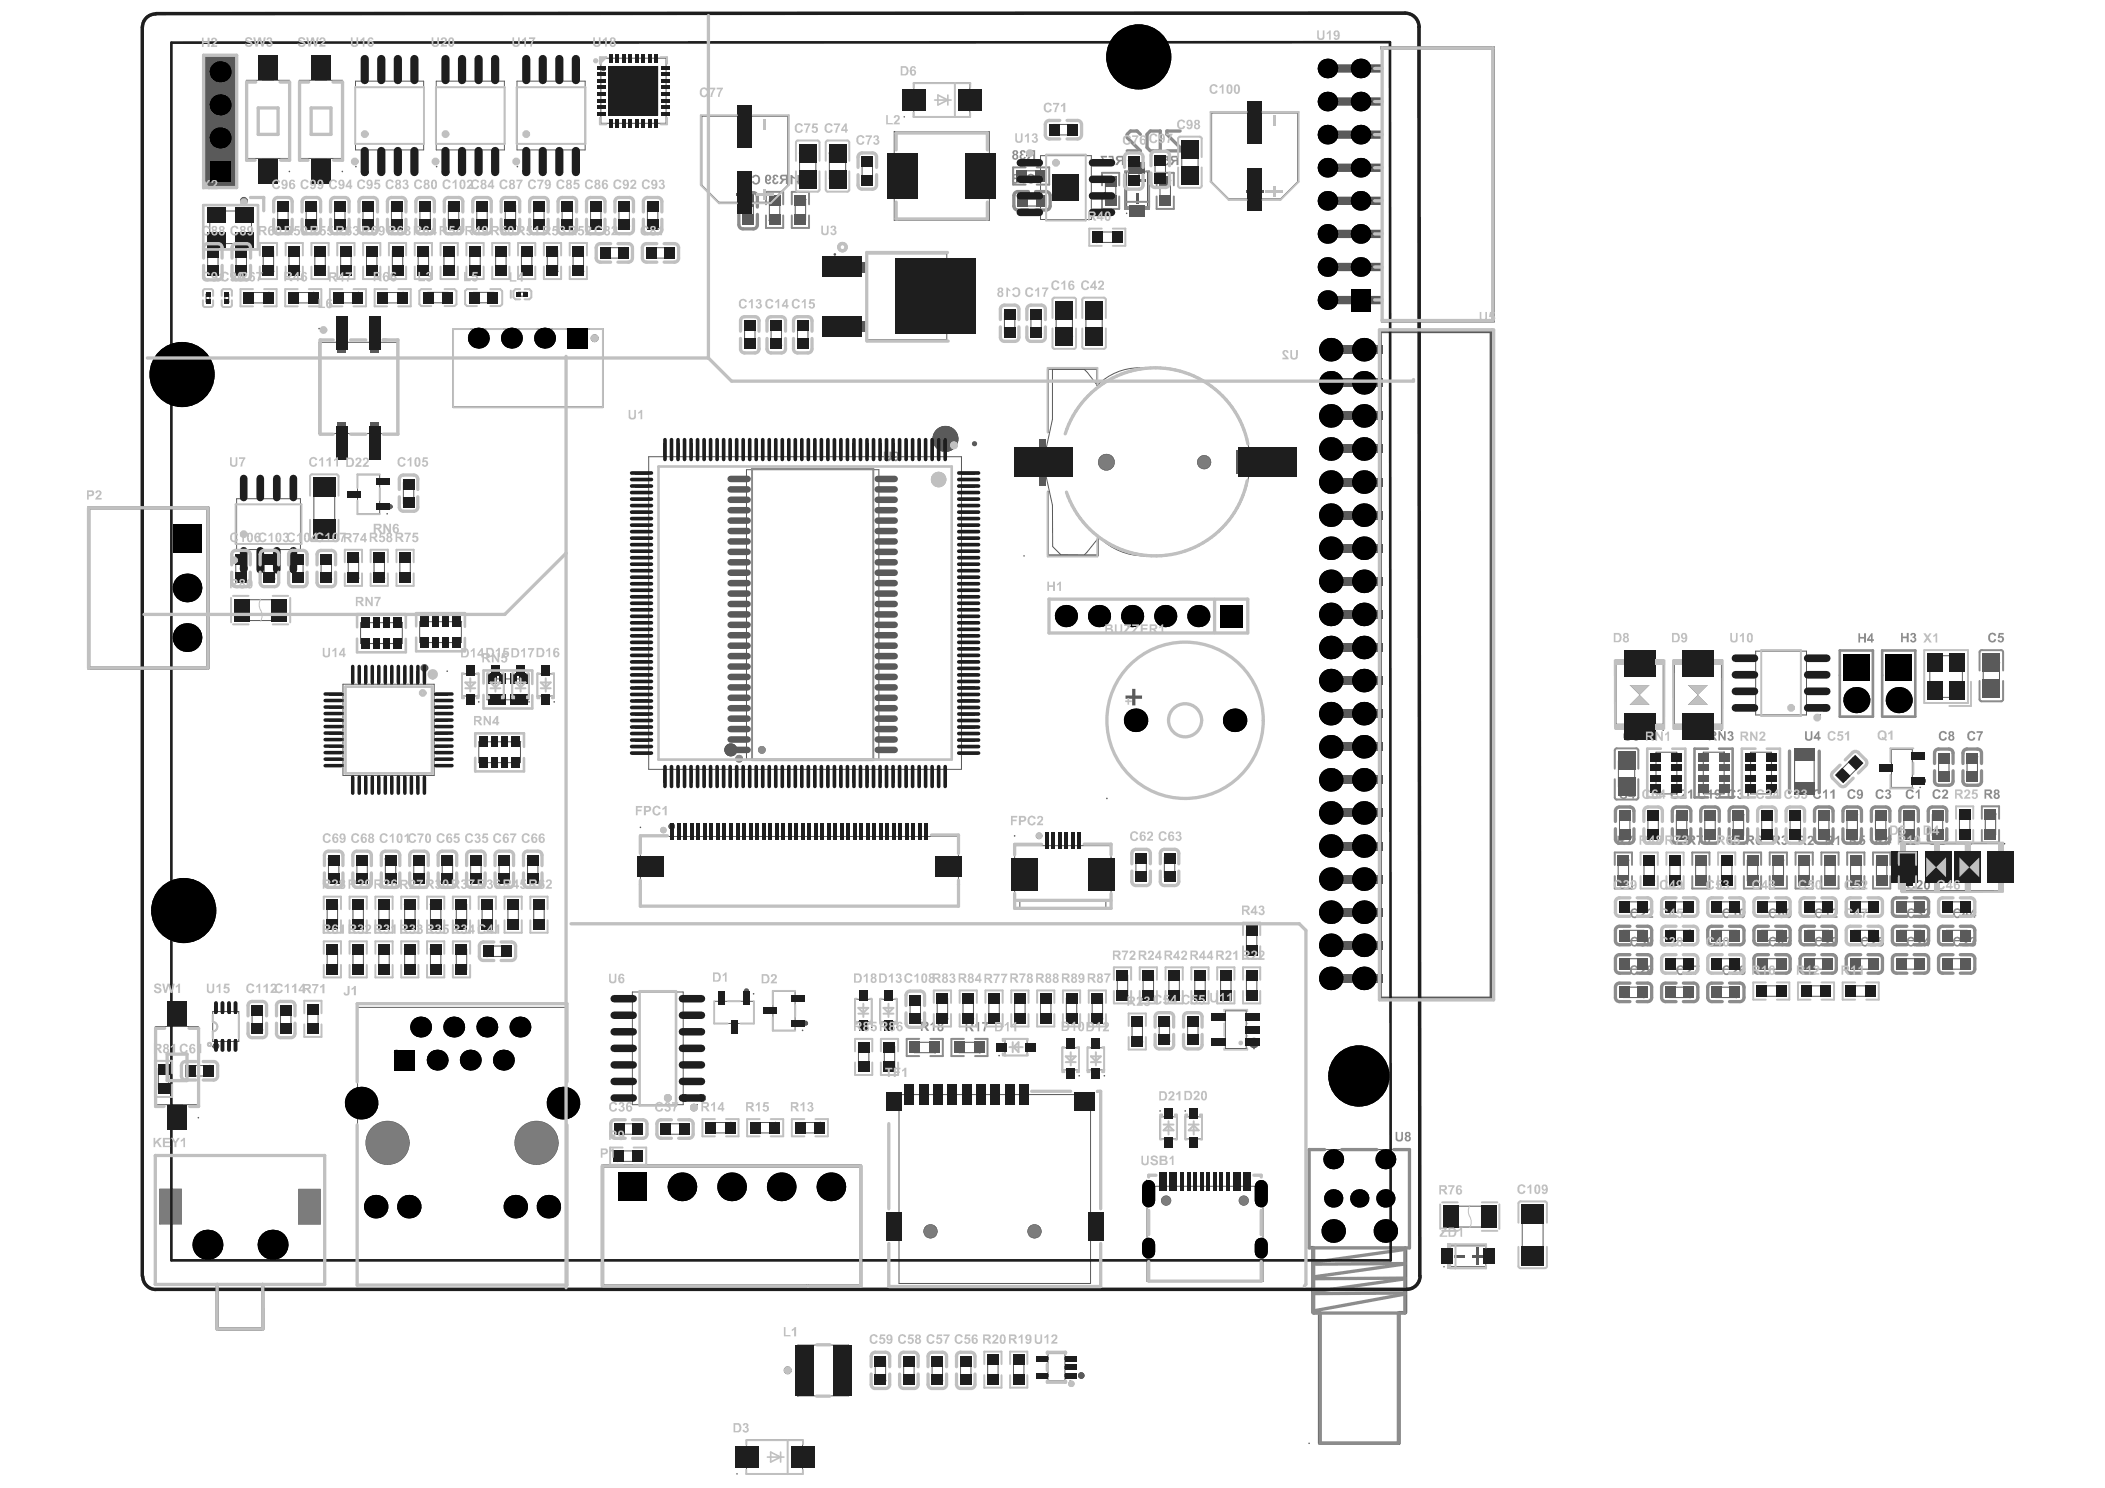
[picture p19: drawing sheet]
<svg xmlns="http://www.w3.org/2000/svg" width="297mm" height="210mm" viewBox="0 0 297 210" stroke-linecap="round" stroke-linejoin="round" font-family="sans-serif">
<g fill="#5a5a5a">
<path d="M105.1 48.2h1.4v.5h-1.4z"/>
<path d="M105.1 45.8h1.4v.5h-1.4z"/>
<path d="M141.7 46.5h1.5v.6h-1.5z"/>
<path d="M141.7 44.1h1.5v.6h-1.5z"/>
<path d="M156 27.8h1.5v.6h-1.5z"/>
<path d="M156 25.5h1.5v.5h-1.5z"/>
<path d="M163.7 27.8h1.5v.6h-1.5z"/>
<path d="M163.7 25.5h1.5v.5h-1.5z"/>
<path d="M144 24.1h.6v1.5h-.6z"/>
<path d="M146.4 24.1h.6v1.5h-.6z"/>
<path d="M146.5 27.6h.6v1.5h-.6z"/>
<path d="M144.2 27.6h.5v1.5h-.5z"/>
<path d="M104.8 30.6h1.5v.6h-1.5z"/>
<path d="M104.8 28.3h1.5v.5h-1.5z"/>
<path d="M112.2 30.5h1.5v.6h-1.5z"/>
<path d="M112.2 28.1h1.5v.6h-1.5z"/>
<path d="M108.6 28.1h1.4v.6h-1.4z"/>
<path d="M108.6 30.5h1.4v.6h-1.4z"/>
<path d="M127.5 191.8h1.5v.6h-1.5z"/>
<path d="M127.5 194.2h1.5v.6h-1.5z"/>
<path d="M131.5 191.8h1.5v.6h-1.5z"/>
<path d="M131.5 194.2h1.5v.6h-1.5z"/>
<path d="M143 194.1h1.5v.6h-1.5z"/>
<path d="M143 191.7h1.5v.6h-1.5z"/>
<path d="M139.4 194.1h1.4v.6h-1.4z"/>
<path d="M139.4 191.7h1.4v.6h-1.4z"/>
<path d="M123.5 191.8h1.5v.6h-1.5z"/>
<path d="M123.5 194.2h1.5v.6h-1.5z"/>
<path d="M135.5 191.8h1.5v.6h-1.5z"/>
<path d="M135.5 194.2h1.5v.6h-1.5z"/>
<path d="M166.6 166.5h.4v1.5h-.4z"/>
<path d="M167.5 166.5h.4v1.5h-.4z"/>
<path d="M168.5 166.5h.3v1.5h-.3z"/>
<path d="M169.4 166.5h.4v1.5h-.4z"/>
<path d="M170.3 166.5h.4v1.5h-.4z"/>
<path d="M171.2 166.5h.4v1.5h-.4z"/>
<path d="M172.1 166.5h.4v1.5h-.4z"/>
<path d="M173.1 166.5h.3v1.5h-.3z"/>
<path d="M163.7 166.5h.8v1.5h-.8z"/>
<path d="M165.2 166.5h.7v1.5h-.7z"/>
<path d="M174.2 166.5h.7v1.5h-.7z"/>
<path d="M175.6 166.5h.7v1.5h-.7z"/>
<path d="M161.8 167.4h.6v2h-.6z"/>
<path d="M177.7 167.4h.6v2h-.6z"/>
<path d="M161.8 175.3h.6v1.5h-.6z"/>
<path d="M177.7 175.3h.6v1.5h-.6z"/>
<path d="M167.6 143.9h1.5v.6h-1.5z"/>
<path d="M167.6 146.3h1.5v.6h-1.5z"/>
<path d="M164.9 139.9h1.5v.6h-1.5z"/>
<path d="M164.9 137.5h1.5v.6h-1.5z"/>
<path d="M161.3 139.9h1.5v.6h-1.5z"/>
<path d="M161.3 137.5h1.5v.6h-1.5z"/>
<path d="M175.8 146.6h.3v.8h-.3z"/>
<path d="M176.1 146.6h.9v.8h-.9z"/>
<path d="M175.8 144.9h.3v.7h-.3z"/>
<path d="M176.1 144.9h.9v.7h-.9z"/>
<path d="M175.8 143.1h.3v.8h-.3z"/>
<path d="M176.1 143.1h.9v.8h-.9z"/>
<path d="M172.6 143.1h.3v.8h-.3z"/>
<path d="M171.8 143.1h.8v.8h-.8z"/>
<path d="M172.6 146.6h.3v.8h-.3z"/>
<path d="M171.8 146.6h.8v.8h-.8z"/>
<path d="M163.6 143.9h1.4v.6h-1.4z"/>
<path d="M163.6 146.3h1.4v.6h-1.4z"/>
<path d="M159.7 146.4h1.5v.6h-1.5z"/>
<path d="M159.7 144h1.5v.6h-1.5z"/>
<path d="M175.9 139.9h1.5v.6h-1.5z"/>
<path d="M175.9 137.5h1.5v.6h-1.5z"/>
<path d="M157.7 139.9h1.4v.6h-1.4z"/>
<path d="M157.7 137.5h1.4v.6h-1.4z"/>
<path d="M175.9 133.6h1.5v.6h-1.5z"/>
<path d="M175.9 131.2h1.5v.6h-1.5z"/>
<path d="M168.6 139.9h1.5v.6h-1.5z"/>
<path d="M168.6 137.5h1.5v.6h-1.5z"/>
<path d="M172.2 139.9h1.5v.6h-1.5z"/>
<path d="M172.2 137.5h1.5v.6h-1.5z"/>
<path d="M56.9 70.5h1.5v.5h-1.5z"/>
<path d="M56.9 68.1h1.5v.5h-1.5z"/>
<path d="M56.4 78.6h1.5v.6h-1.5z"/>
<path d="M56.4 81h1.5v.6h-1.5z"/>
<path d="M49.1 78.6h1.5v.6h-1.5z"/>
<path d="M49.1 81h1.5v.6h-1.5z"/>
<path d="M52.8 81h1.5v.6h-1.5z"/>
<path d="M52.8 78.6h1.5v.6h-1.5z"/>
<path d="M33.3 81.1h1.4v.6h-1.4z"/>
<path d="M33.3 78.7h1.4v.6h-1.4z"/>
<path d="M41 69.9h.8v.5h-.8z"/>
<path d="M41 68.4h.8v1.6h-.8z"/>
<path d="M38.7 69.9h.7v.5h-.7z"/>
<path d="M38.7 68.4h.7v1.6h-.7z"/>
<path d="M36.3 69.9h.8v.5h-.8z"/>
<path d="M36.3 68.4h.8v1.6h-.8z"/>
<path d="M34 69.9h.8v.5h-.8z"/>
<path d="M34 68.4h.8v1.6h-.8z"/>
<path d="M41 77.5h.8v.4h-.8z"/>
<path d="M41 77.9h.8v1.5h-.8z"/>
<path d="M38.7 77.5h.7v.4h-.7z"/>
<path d="M38.7 77.9h.7v1.5h-.7z"/>
<path d="M36.3 77.5h.8v.4h-.8z"/>
<path d="M36.3 77.9h.8v1.5h-.8z"/>
<path d="M34 77.5h.8v.4h-.8z"/>
<path d="M34 77.9h.8v1.5h-.8z"/>
<path d="M45.3 81.1h1.5v.6h-1.5z"/>
<path d="M45.3 78.7h1.5v.6h-1.5z"/>
<path d="M41.3 81.1h1.5v.6h-1.5z"/>
<path d="M41.3 78.7h1.5v.6h-1.5z"/>
<path d="M37.3 81.1h1.5v.6h-1.5z"/>
<path d="M37.3 78.7h1.5v.6h-1.5z"/>
<path d="M74.4 121.2h1.5v.5h-1.5z"/>
<path d="M74.4 123.5h1.5v.6h-1.5z"/>
<path d="M64.4 136.3h1.5v.5h-1.5z"/>
<path d="M64.4 133.9h1.5v.5h-1.5z"/>
<path d="M64.4 129.9h1.5v.6h-1.5z"/>
<path d="M64.4 127.6h1.5v.5h-1.5z"/>
<path d="M70.4 121.2h1.5v.5h-1.5z"/>
<path d="M70.4 123.5h1.5v.6h-1.5z"/>
<path d="M58.4 121.2h1.5v.5h-1.5z"/>
<path d="M58.4 123.5h1.5v.6h-1.5z"/>
<path d="M60.7 129.9h1.5v.6h-1.5z"/>
<path d="M60.7 127.6h1.5v.5h-1.5z"/>
<path d="M60.7 136.3h1.5v.5h-1.5z"/>
<path d="M60.7 133.9h1.5v.5h-1.5z"/>
<path d="M68 129.9h1.5v.6h-1.5z"/>
<path d="M68 127.6h1.5v.5h-1.5z"/>
<path d="M71.7 129.9h1.4v.6h-1.4z"/>
<path d="M71.7 127.6h1.4v.5h-1.4z"/>
<path d="M75.3 129.9h1.5v.6h-1.5z"/>
<path d="M75.3 127.6h1.5v.5h-1.5z"/>
<path d="M57.1 136.3h1.5v.5h-1.5z"/>
<path d="M57.1 133.9h1.5v.5h-1.5z"/>
<path d="M57.1 129.9h1.5v.6h-1.5z"/>
<path d="M57.1 127.6h1.5v.5h-1.5z"/>
<path d="M68.7 133.5h.6v1.4h-.6z"/>
<path d="M71.1 133.5h.6v1.4h-.6z"/>
<path d="M62.4 121.2h1.5v.5h-1.5z"/>
<path d="M62.4 123.5h1.5v.6h-1.5z"/>
<path d="M66.4 123.5h1.5v.6h-1.5z"/>
<path d="M66.4 121.2h1.5v.5h-1.5z"/>
<path d="M46.3 121.2h1.5v.5h-1.5z"/>
<path d="M46.3 123.5h1.5v.6h-1.5z"/>
<path d="M46.2 129.9h1.4v.6h-1.4z"/>
<path d="M46.2 127.6h1.4v.5h-1.4z"/>
<path d="M46.2 136.3h1.4v.5h-1.4z"/>
<path d="M46.2 133.9h1.4v.5h-1.4z"/>
<path d="M49.8 129.9h1.5v.6h-1.5z"/>
<path d="M49.8 127.6h1.5v.5h-1.5z"/>
<path d="M49.8 136.3h1.5v.5h-1.5z"/>
<path d="M49.8 133.9h1.5v.5h-1.5z"/>
<path d="M53.5 136.3h1.4v.5h-1.4z"/>
<path d="M53.5 133.9h1.4v.5h-1.4z"/>
<path d="M53.5 129.9h1.4v.6h-1.4z"/>
<path d="M53.5 127.6h1.4v.5h-1.4z"/>
<path d="M54.4 121.2h1.4v.5h-1.4z"/>
<path d="M54.4 123.5h1.4v.6h-1.4z"/>
<path d="M50.4 121.2h1.4v.5h-1.4z"/>
<path d="M50.4 123.5h1.4v.6h-1.4z"/>
<path d="M150.5 140.8h1.4v.5h-1.4z"/>
<path d="M150.5 143.2h1.4v.5h-1.4z"/>
<path d="M154.1 140.8h1.5v.5h-1.5z"/>
<path d="M154.1 143.2h1.5v.5h-1.5z"/>
<path d="M124.8 147.6h1.5v.6h-1.5z"/>
<path d="M124.8 150h1.5v.6h-1.5z"/>
<path d="M135.3 147h.6v1.5h-.6z"/>
<path d="M137.7 147h.6v1.5h-.6z"/>
<path d="M121.1 147.6h1.5v.6h-1.5z"/>
<path d="M121.1 150h1.5v.6h-1.5z"/>
<path d="M139.5 140.8h1.5v.5h-1.5z"/>
<path d="M139.5 143.2h1.5v.5h-1.5z"/>
<path d="M143.2 140.8h1.5v.5h-1.5z"/>
<path d="M143.2 143.2h1.5v.5h-1.5z"/>
<path d="M146.8 140.8h1.5v.5h-1.5z"/>
<path d="M146.8 143.2h1.5v.5h-1.5z"/>
<path d="M135.9 140.8h1.5v.5h-1.5z"/>
<path d="M135.9 143.2h1.5v.5h-1.5z"/>
<path d="M129 147h.6v1.5h-.6z"/>
<path d="M131.4 147h.6v1.5h-.6z"/>
<path d="M132.2 140.8h1.5v.5h-1.5z"/>
<path d="M132.2 143.2h1.5v.5h-1.5z"/>
<path d="M128.4 143.3h1.5v.5h-1.5z"/>
<path d="M128.4 140.9h1.5v.5h-1.5z"/>
<path d="M115.2 158.3h.6v1.5h-.6z"/>
<path d="M112.8 158.3h.6v1.5h-.6z"/>
<path d="M108.9 158.3h.5v1.5h-.5z"/>
<path d="M106.5 158.3h.6v1.5h-.6z"/>
<path d="M102.6 158.3h.5v1.5h-.5z"/>
<path d="M100.2 158.3h.5v1.5h-.5z"/>
<path d="M87.3 158.5h.5v1.5h-.5z"/>
<path d="M89.7 158.5h.5v1.5h-.5z"/>
<path d="M93.8 158.5h.5v1.5h-.5z"/>
<path d="M96.2 158.5h.5v1.5h-.5z"/>
<path d="M87.2 162.4h.5v1.4h-.5z"/>
<path d="M89.6 162.4h.5v1.4h-.5z"/>
<path d="M112.8 24.3h2.3v1h-2.3z"/>
<path d="M112.8 21.6h2.3v.9h-2.3z"/>
<path d="M117 24.3h2.3v1h-2.3z"/>
<path d="M117 21.6h2.3v.9h-2.3z"/>
<path d="M145.5 46.5h1.4v.6h-1.4z"/>
<path d="M145.5 44.1h1.4v.6h-1.4z"/>
<path d="M166.8 23.8h2.3v.9h-2.3z"/>
<path d="M166.8 21.1h2.3v.9h-2.3z"/>
<path d="M149 43.8h2.3v.9h-2.3z"/>
<path d="M149 46.5h2.3v.9h-2.3z"/>
<path d="M248.6 127.2h.5v1.5h-.5z"/>
<path d="M251 127.2h.5v1.5h-.5z"/>
<path d="M242.1 127.2h.5v1.5h-.5z"/>
<path d="M244.5 127.2h.5v1.5h-.5z"/>
<path d="M261.6 127.2h.6v1.5h-.6z"/>
<path d="M264 127.2h.6v1.5h-.6z"/>
<path d="M235.6 127.2h.5v1.5h-.5z"/>
<path d="M237.9 127.2h.6v1.5h-.6z"/>
<path d="M261.6 131.2h.6v1.5h-.6z"/>
<path d="M264 131.2h.6v1.5h-.6z"/>
<path d="M255.1 127.2h.5v1.5h-.5z"/>
<path d="M257.5 127.2h.5v1.5h-.5z"/>
<path d="M148.6 17.6h.5v1.4h-.5z"/>
<path d="M151 17.6h.5v1.4h-.5z"/>
<path d="M163 22.4h1.5v.6h-1.5z"/>
<path d="M163 24.8h1.5v.6h-1.5z"/>
<path d="M26.7 150.3h.5v1.5h-.5z"/>
<path d="M29.1 150.3h.5v1.5h-.5z"/>
<path d="M159.3 22.7h1.4v.5h-1.4z"/>
<path d="M159.3 25h1.4v.6h-1.4z"/>
<path d="M157.2 32.7h.5v1.5h-.5z"/>
<path d="M154.8 32.7h.5v1.5h-.5z"/>
<path d="M121.7 22.7h1.4v.5h-1.4z"/>
<path d="M121.7 25h1.4v.6h-1.4z"/>
<path d="M112.5 48.2h1.5v.5h-1.5z"/>
<path d="M112.5 45.8h1.5v.5h-1.5z"/>
<path d="M108.8 48.2h1.5v.5h-1.5z"/>
<path d="M108.8 45.8h1.5v.5h-1.5z"/>
<path d="M153.2 43.8h2.3v.9h-2.3z"/>
<path d="M153.2 46.5h2.3v.9h-2.3z"/>
<path d="M35.6 144.7h1.4v.6h-1.4z"/>
<path d="M35.6 142.3h1.4v.6h-1.4z"/>
<path d="M22.3 150.7h1.5v.6h-1.5z"/>
<path d="M22.3 153.1h1.5v.6h-1.5z"/>
<path d="M39.6 144.7h1.5v.6h-1.5z"/>
<path d="M39.6 142.3h1.5v.6h-1.5z"/>
<path d="M280.1 114.8h1.5v.6h-1.5z"/>
<path d="M280.1 117.2h1.5v.6h-1.5z"/>
<path d="M239.3 121.3h1.4v.6h-1.4z"/>
<path d="M239.3 123.7h1.4v.6h-1.4z"/>
<path d="M253.9 121.3h1.4v.6h-1.4z"/>
<path d="M253.9 123.7h1.4v.6h-1.4z"/>
<path d="M261.1 121.3h1.5v.6h-1.5z"/>
<path d="M261.1 123.7h1.5v.6h-1.5z"/>
<path d="M244.6 117.3h1.4v.6h-1.4z"/>
<path d="M244.6 114.9h1.4v.6h-1.4z"/>
<path d="M268.7 117.3h1.4v.6h-1.4z"/>
<path d="M268.7 114.9h1.4v.6h-1.4z"/>
<path d="M228.5 117.3h1.5v.6h-1.5z"/>
<path d="M228.5 114.9h1.5v.6h-1.5z"/>
<path d="M272.7 117.3h1.4v.6h-1.4z"/>
<path d="M272.7 114.9h1.4v.6h-1.4z"/>
<path d="M273.6 109.1h1.4v.6h-1.4z"/>
<path d="M273.6 106.7h1.4v.6h-1.4z"/>
<path d="M260.6 117.3h1.5v.6h-1.5z"/>
<path d="M260.6 114.9h1.5v.6h-1.5z"/>
<path d="M236.6 117.3h1.4v.6h-1.4z"/>
<path d="M236.6 114.9h1.4v.6h-1.4z"/>
<path d="M256.6 117.3h1.5v.6h-1.5z"/>
<path d="M256.6 114.9h1.5v.6h-1.5z"/>
<path d="M257.5 121.3h1.5v.6h-1.5z"/>
<path d="M257.5 123.7h1.5v.6h-1.5z"/>
<path d="M264.8 121.3h1.5v.6h-1.5z"/>
<path d="M264.8 123.7h1.5v.6h-1.5z"/>
<path d="M250.2 121.3h1.5v.6h-1.5z"/>
<path d="M250.2 123.7h1.5v.6h-1.5z"/>
<path d="M255.1 131.2h.5v1.5h-.5z"/>
<path d="M257.5 131.2h.5v1.5h-.5z"/>
<path d="M228.3 121.3h1.5v.6h-1.5z"/>
<path d="M228.3 123.7h1.5v.6h-1.5z"/>
<path d="M264.6 117.3h1.5v.6h-1.5z"/>
<path d="M264.6 114.9h1.5v.6h-1.5z"/>
<path d="M246.6 121.3h1.4v.6h-1.4z"/>
<path d="M246.6 123.7h1.4v.6h-1.4z"/>
<path d="M229 139.3h.6v1.4h-.6z"/>
<path d="M231.4 139.3h.6v1.4h-.6z"/>
<path d="M242.1 131.2h.5v1.5h-.5z"/>
<path d="M244.5 131.2h.5v1.5h-.5z"/>
<path d="M229 135.2h.6v1.5h-.6z"/>
<path d="M231.4 135.2h.6v1.5h-.6z"/>
<path d="M255.1 135.2h.5v1.5h-.5z"/>
<path d="M257.5 135.2h.5v1.5h-.5z"/>
<path d="M235.6 139.3h.5v1.4h-.5z"/>
<path d="M237.9 139.3h.6v1.4h-.6z"/>
<path d="M268.1 135.2h.6v1.5h-.6z"/>
<path d="M270.5 135.2h.6v1.5h-.6z"/>
<path d="M274.6 135.2h.6v1.5h-.6z"/>
<path d="M277 135.2h.6v1.5h-.6z"/>
<path d="M229 131.2h.6v1.5h-.6z"/>
<path d="M231.4 131.2h.6v1.5h-.6z"/>
<path d="M279.9 93.5h2.3v.9h-2.3z"/>
<path d="M279.9 96.2h2.3v1h-2.3z"/>
<path d="M277.6 109.1h1.4v.6h-1.4z"/>
<path d="M277.6 106.7h1.4v.6h-1.4z"/>
<path d="M228.4 107.3h2.3v1h-2.3z"/>
<path d="M228.4 110.1h2.3v.9h-2.3z"/>
<path d="M242.1 139.3h.5v1.4h-.5z"/>
<path d="M244.5 139.3h.5v1.4h-.5z"/>
<path d="M261.6 135.2h.6v1.5h-.6z"/>
<path d="M264 135.2h.6v1.5h-.6z"/>
<path d="M248.6 131.2h.5v1.5h-.5z"/>
<path d="M251 131.2h.5v1.5h-.5z"/>
<path d="M268.1 127.2h.6v1.5h-.6z"/>
<path d="M270.5 127.2h.6v1.5h-.6z"/>
<path d="M268.1 131.2h.6v1.5h-.6z"/>
<path d="M270.5 131.2h.6v1.5h-.6z"/>
<path d="M240.6 114.9h1.4v.6h-1.4z"/>
<path d="M240.6 117.3h1.4v.6h-1.4z"/>
<path d="M274.6 131.2h.6v1.5h-.6z"/>
<path d="M277 131.2h.6v1.5h-.6z"/>
<path d="M248.6 135.2h.5v1.5h-.5z"/>
<path d="M251 135.2h.5v1.5h-.5z"/>
<path d="M261.4 93.5h1.1v1.2h-1.1z"/>
<path d="M261.4 98.2h1.1v1.1h-1.1z"/>
<path d="M267.3 93.5h1.2v1.2h-1.2z"/>
<path d="M267.3 98.2h1.2v1.1h-1.2z"/>
<path d="M44.4 37.7h1.5v.6h-1.5z"/>
<path d="M44.4 35.4h1.5v.5h-1.5z"/>
<path d="M62.6 37.7h1.5v.6h-1.5z"/>
<path d="M62.6 35.4h1.5v.5h-1.5z"/>
<path d="M66.3 37.7h1.5v.6h-1.5z"/>
<path d="M66.3 35.4h1.5v.5h-1.5z"/>
<path d="M80.9 37.7h1.4v.6h-1.4z"/>
<path d="M80.9 35.4h1.4v.5h-1.4z"/>
<path d="M77.2 37.7h1.5v.6h-1.5z"/>
<path d="M77.2 35.4h1.5v.5h-1.5z"/>
<path d="M40.8 37.7h1.5v.6h-1.5z"/>
<path d="M40.8 35.4h1.5v.5h-1.5z"/>
<path d="M55.4 37.7h1.4v.6h-1.4z"/>
<path d="M55.4 35.4h1.4v.5h-1.4z"/>
<path d="M51.7 37.7h1.5v.6h-1.5z"/>
<path d="M51.7 35.4h1.5v.5h-1.5z"/>
<path d="M59 37.7h1.5v.6h-1.5z"/>
<path d="M59 35.4h1.5v.5h-1.5z"/>
<path d="M37.1 37.7h1.5v.6h-1.5z"/>
<path d="M37.1 35.4h1.5v.5h-1.5z"/>
<path d="M48.1 37.7h1.4v.6h-1.4z"/>
<path d="M48.1 35.4h1.4v.5h-1.4z"/>
<path d="M87.3 28.9h1.5v.6h-1.5z"/>
<path d="M87.3 31.3h1.5v.6h-1.5z"/>
<path d="M91.4 28.9h1.4v.6h-1.4z"/>
<path d="M91.4 31.3h1.4v.6h-1.4z"/>
<path d="M47.2 28.9h1.5v.6h-1.5z"/>
<path d="M47.2 31.3h1.5v.6h-1.5z"/>
<path d="M33.3 35.5h1.5v.5h-1.5z"/>
<path d="M33.3 37.8h1.5v.6h-1.5z"/>
<path d="M67.3 28.9h1.4v.6h-1.4z"/>
<path d="M67.3 31.3h1.4v.6h-1.4z"/>
<path d="M71.3 28.9h1.5v.6h-1.5z"/>
<path d="M71.3 31.3h1.5v.6h-1.5z"/>
<path d="M29.3 35.5h1.5v.5h-1.5z"/>
<path d="M29.3 37.8h1.5v.6h-1.5z"/>
<path d="M75.3 28.9h1.5v.6h-1.5z"/>
<path d="M75.3 31.3h1.5v.6h-1.5z"/>
<path d="M59.3 28.9h1.4v.6h-1.4z"/>
<path d="M59.3 31.3h1.4v.6h-1.4z"/>
<path d="M55.2 28.9h1.5v.6h-1.5z"/>
<path d="M55.2 31.3h1.5v.6h-1.5z"/>
<path d="M63.3 28.9h1.4v.6h-1.4z"/>
<path d="M63.3 31.3h1.4v.6h-1.4z"/>
<path d="M51.2 28.9h1.5v.6h-1.5z"/>
<path d="M51.2 31.3h1.5v.6h-1.5z"/>
<path d="M39.2 28.9h1.5v.6h-1.5z"/>
<path d="M39.2 31.3h1.5v.6h-1.5z"/>
<path d="M43.2 28.9h1.5v.6h-1.5z"/>
<path d="M43.2 31.3h1.5v.6h-1.5z"/>
<path d="M44.4 22.9h1.7v1.3h-1.7z"/>
<path d="M44.4 9.5h1.7v1.3h-1.7z"/>
<path d="M44.4 10.2h1.7v1.1h-1.7z"/>
<path d="M44.4 22.3h1.7v1.2h-1.7z"/>
<path d="M37 22.9h1.6v1.3h-1.6z"/>
<path d="M37 9.5h1.6v1.3h-1.6z"/>
<path d="M37 10.2h1.6v1.1h-1.6z"/>
<path d="M37 22.3h1.6v1.2h-1.6z"/>
<path d="M268.4 123.7h1.5v.6h-1.5z"/>
<path d="M268.4 121.3h1.5v.6h-1.5z"/>
<path d="M261.1 139.1h.5v1.4h-.5z"/>
<path d="M263.5 139.1h.5v1.4h-.5z"/>
<path d="M250.9 139.1h.5v1.4h-.5z"/>
<path d="M248.5 139.1h.5v1.4h-.5z"/>
<path d="M257.2 139.1h.5v1.4h-.5z"/>
<path d="M254.8 139.1h.5v1.4h-.5z"/>
<path d="M229 127.2h.6v1.5h-.6z"/>
<path d="M231.4 127.2h.6v1.5h-.6z"/>
<path d="M235.6 135.2h.5v1.5h-.5z"/>
<path d="M237.9 135.2h.6v1.5h-.6z"/>
<path d="M242.1 135.2h.5v1.5h-.5z"/>
<path d="M244.5 135.2h.5v1.5h-.5z"/>
<path d="M235.6 121.3h1.5v.6h-1.5z"/>
<path d="M235.6 123.7h1.5v.6h-1.5z"/>
<path d="M24.1 155.8h1.7v1.2h-1.7z"/>
<path d="M24.1 143.7h1.7v1.1h-1.7z"/>
<path d="M24.1 143h1.7v1.3h-1.7z"/>
<path d="M24.1 156.4h1.7v1.3h-1.7z"/>
<path d="M43.4 142.2h1.5v.6h-1.5z"/>
<path d="M43.4 144.6h1.5v.6h-1.5z"/>
<path d="M276.5 114.8h1.5v.6h-1.5z"/>
<path d="M276.5 117.2h1.5v.6h-1.5z"/>
<path d="M232.5 117.3h1.5v.6h-1.5z"/>
<path d="M232.5 114.9h1.5v.6h-1.5z"/>
<path d="M160.3 123.3h1.5v.5h-1.5z"/>
<path d="M160.3 120.9h1.5v.5h-1.5z"/>
<path d="M164.3 123.3h1.5v.5h-1.5z"/>
<path d="M164.3 120.9h1.5v.5h-1.5z"/>
<path d="M242.9 121.3h1.5v.6h-1.5z"/>
<path d="M242.9 123.7h1.5v.6h-1.5z"/>
<path d="M232 121.3h1.5v.6h-1.5z"/>
<path d="M232 123.7h1.5v.6h-1.5z"/>
<path d="M247.3 92.5h.5v.7h-.5z"/>
<path d="M245.8 92.5h1.5v.7h-1.5z"/>
<path d="M247.3 94.8h.5v.8h-.5z"/>
<path d="M245.8 94.8h1.5v.8h-1.5z"/>
<path d="M247.3 97.1h.5v.8h-.5z"/>
<path d="M245.8 97.1h1.5v.8h-1.5z"/>
<path d="M247.3 99.5h.5v.7h-.5z"/>
<path d="M245.8 99.5h1.5v.7h-1.5z"/>
<path d="M254.9 92.5h.4v.7h-.4z"/>
<path d="M255.3 92.5h1.5v.7h-1.5z"/>
<path d="M254.9 94.8h.4v.8h-.4z"/>
<path d="M255.3 94.8h1.5v.8h-1.5z"/>
<path d="M254.9 97.1h.4v.8h-.4z"/>
<path d="M255.3 97.1h1.5v.8h-1.5z"/>
<path d="M254.9 99.5h.4v.7h-.4z"/>
<path d="M255.3 99.5h1.5v.7h-1.5z"/>
<path d="M237.9 131.2h.6v1.5h-.6z"/>
<path d="M235.6 131.2h.5v1.5h-.5z"/>
<path d="M277 127.2h.6v1.5h-.6z"/>
<path d="M274.6 127.2h.6v1.5h-.6z"/>
<path d="M259.4 109l.4-.4 1 1.1-.4 .3z"/>
<path d="M261.1 107.3l.4-.4 1 1.1-.4 .4z"/>
<path d="M252.6 117.3h1.5v.6h-1.5z"/>
<path d="M252.6 114.9h1.5v.6h-1.5z"/>
<path d="M248.6 117.3h1.5v.6h-1.5z"/>
<path d="M248.6 114.9h1.5v.6h-1.5z"/>
<path d="M53.9 41.3h.6v1.4h-.6z"/>
<path d="M56.3 41.3h.6v1.4h-.6z"/>
<path d="M47.6 41.3h.6v1.4h-.6z"/>
<path d="M50 41.3h.6v1.4h-.6z"/>
<path d="M91.7 34.9h.6v1.5h-.6z"/>
<path d="M94.1 34.9h.6v1.5h-.6z"/>
<path d="M87.6 34.9h.6v1.5h-.6z"/>
<path d="M85.2 34.9h.6v1.5h-.6z"/>
<path d="M41.3 41.3h.6v1.4h-.6z"/>
<path d="M43.7 41.3h.6v1.4h-.6z"/>
<path d="M35 41.3h.6v1.4h-.6z"/>
<path d="M37.4 41.3h.6v1.4h-.6z"/>
<path d="M73.6 35.4h1.5v.5h-1.5z"/>
<path d="M73.6 37.7h1.5v.6h-1.5z"/>
<path d="M79.3 31.3h1.5v.6h-1.5z"/>
<path d="M79.3 28.9h1.5v.6h-1.5z"/>
<path d="M83.3 31.3h1.5v.6h-1.5z"/>
<path d="M83.3 28.9h1.5v.6h-1.5z"/>
<path d="M69.9 35.4h1.5v.5h-1.5z"/>
<path d="M69.9 37.7h1.5v.6h-1.5z"/>
<circle cx="106.5" cy="48.7" r=".12"/>
<circle cx="143.2" cy="47.1" r=".12"/>
<circle cx="157.5" cy="25.5" r=".12"/>
<circle cx="165.2" cy="25.5" r=".12"/>
<circle cx="147" cy="25.6" r=".12"/>
<circle cx="147.1" cy="29.1" r=".12"/>
<circle cx="104.8" cy="31.2" r=".12"/>
<circle cx="113.7" cy="28.1" r=".12"/>
<circle cx="108.6" cy="31.1" r=".12"/>
<circle cx="129" cy="194.8" r=".12"/>
<circle cx="133" cy="194.8" r=".12"/>
<circle cx="144.5" cy="194.7" r=".12"/>
<circle cx="140.8" cy="194.7" r=".12"/>
<circle cx="125" cy="194.8" r=".12"/>
<circle cx="137" cy="194.8" r=".12"/>
<circle cx="161.8" cy="166.5" r=".12"/>
<circle cx="169.1" cy="146.9" r=".12"/>
<circle cx="166.4" cy="140.5" r=".12"/>
<circle cx="162.8" cy="140.5" r=".12"/>
<circle cx="177" cy="147.9" r=".12"/>
<circle cx="165" cy="146.9" r=".12"/>
<circle cx="161.2" cy="147" r=".12"/>
<circle cx="177.4" cy="140.5" r=".12"/>
<circle cx="159.1" cy="140.5" r=".12"/>
<circle cx="177.4" cy="134.2" r=".12"/>
<circle cx="170.1" cy="140.5" r=".12"/>
<circle cx="173.7" cy="140.5" r=".12"/>
<circle cx="58.4" cy="71" r=".12"/>
<circle cx="57.9" cy="81.6" r=".12"/>
<circle cx="50.6" cy="81.6" r=".12"/>
<circle cx="54.3" cy="81.6" r=".12"/>
<circle cx="34.7" cy="81.7" r=".12"/>
<circle cx="33.4" cy="79.5" r=".12"/>
<circle cx="46.8" cy="81.7" r=".12"/>
<circle cx="42.8" cy="81.7" r=".12"/>
<circle cx="38.8" cy="81.7" r=".12"/>
<circle cx="74.4" cy="121.1" r=".12"/>
<circle cx="64.4" cy="133.9" r=".12"/>
<circle cx="64.4" cy="127.6" r=".12"/>
<circle cx="70.4" cy="121.1" r=".12"/>
<circle cx="58.4" cy="121.1" r=".12"/>
<circle cx="60.7" cy="127.6" r=".12"/>
<circle cx="60.7" cy="133.9" r=".12"/>
<circle cx="68" cy="127.6" r=".12"/>
<circle cx="71.7" cy="127.6" r=".12"/>
<circle cx="75.3" cy="127.6" r=".12"/>
<circle cx="57.1" cy="133.9" r=".12"/>
<circle cx="57.1" cy="127.6" r=".12"/>
<circle cx="68.7" cy="134.9" r=".12"/>
<circle cx="62.4" cy="121.1" r=".12"/>
<circle cx="67.9" cy="124.1" r=".12"/>
<circle cx="46.3" cy="121.1" r=".12"/>
<circle cx="46.2" cy="127.6" r=".12"/>
<circle cx="46.2" cy="133.9" r=".12"/>
<circle cx="49.8" cy="127.6" r=".12"/>
<circle cx="49.8" cy="133.9" r=".12"/>
<circle cx="53.5" cy="133.9" r=".12"/>
<circle cx="53.5" cy="127.6" r=".12"/>
<circle cx="54.4" cy="121.1" r=".12"/>
<circle cx="50.4" cy="121.1" r=".12"/>
<circle cx="151.9" cy="143.7" r=".12"/>
<circle cx="155.6" cy="143.7" r=".12"/>
<circle cx="126.3" cy="150.6" r=".12"/>
<circle cx="138.3" cy="148.5" r=".12"/>
<circle cx="122.6" cy="150.6" r=".12"/>
<circle cx="141" cy="143.7" r=".12"/>
<circle cx="144.7" cy="143.7" r=".12"/>
<circle cx="148.3" cy="143.7" r=".12"/>
<circle cx="137.4" cy="143.7" r=".12"/>
<circle cx="132" cy="148.5" r=".12"/>
<circle cx="133.7" cy="143.7" r=".12"/>
<circle cx="129.9" cy="143.8" r=".12"/>
<circle cx="115.8" cy="158.3" r=".12"/>
<circle cx="109.5" cy="158.3" r=".12"/>
<circle cx="103.1" cy="158.3" r=".12"/>
<circle cx="90.2" cy="158.5" r=".12"/>
<circle cx="96.7" cy="158.5" r=".12"/>
<circle cx="87.2" cy="163.8" r=".12"/>
<circle cx="112.8" cy="21.6" r=".11"/>
<circle cx="117" cy="21.6" r=".11"/>
<circle cx="146.9" cy="47.1" r=".12"/>
<circle cx="166.8" cy="21" r=".11"/>
<circle cx="151.3" cy="47.4" r=".11"/>
<circle cx="248.6" cy="128.7" r=".12"/>
<circle cx="242.1" cy="128.7" r=".12"/>
<circle cx="261.6" cy="128.7" r=".12"/>
<circle cx="235.5" cy="128.7" r=".12"/>
<circle cx="261.6" cy="132.7" r=".12"/>
<circle cx="255.1" cy="128.7" r=".12"/>
<circle cx="148.6" cy="19" r=".12"/>
<circle cx="163" cy="22.4" r=".12"/>
<circle cx="29.6" cy="150.3" r=".12"/>
<circle cx="159.3" cy="22.7" r=".12"/>
<circle cx="154.8" cy="34.2" r=".12"/>
<circle cx="121.7" cy="22.7" r=".12"/>
<circle cx="114" cy="48.7" r=".12"/>
<circle cx="110.3" cy="48.7" r=".12"/>
<circle cx="155.5" cy="47.4" r=".11"/>
<circle cx="37" cy="145.3" r=".12"/>
<circle cx="23.8" cy="153.7" r=".12"/>
<circle cx="41.1" cy="145.3" r=".12"/>
<circle cx="281.6" cy="114.8" r=".12"/>
<circle cx="240.7" cy="121.3" r=".12"/>
<circle cx="255.3" cy="121.3" r=".12"/>
<circle cx="262.6" cy="121.3" r=".12"/>
<circle cx="246" cy="114.9" r=".12"/>
<circle cx="270.1" cy="114.9" r=".12"/>
<circle cx="230" cy="114.9" r=".12"/>
<circle cx="274.1" cy="114.9" r=".12"/>
<circle cx="275" cy="106.7" r=".12"/>
<circle cx="262.1" cy="114.9" r=".12"/>
<circle cx="238" cy="114.9" r=".12"/>
<circle cx="258.1" cy="114.9" r=".12"/>
<circle cx="259" cy="121.3" r=".12"/>
<circle cx="266.3" cy="121.3" r=".12"/>
<circle cx="251.7" cy="121.3" r=".12"/>
<circle cx="258" cy="132.7" r=".12"/>
<circle cx="229.8" cy="121.3" r=".12"/>
<circle cx="266.1" cy="114.9" r=".12"/>
<circle cx="248" cy="121.3" r=".12"/>
<circle cx="232" cy="140.7" r=".12"/>
<circle cx="245" cy="132.7" r=".12"/>
<circle cx="232" cy="136.7" r=".12"/>
<circle cx="258" cy="136.7" r=".12"/>
<circle cx="238.5" cy="140.7" r=".12"/>
<circle cx="271.1" cy="136.7" r=".12"/>
<circle cx="277.6" cy="136.7" r=".12"/>
<circle cx="232" cy="132.7" r=".12"/>
<circle cx="282.2" cy="93.5" r=".11"/>
<circle cx="279" cy="106.7" r=".12"/>
<circle cx="230.7" cy="107.3" r=".11"/>
<circle cx="245" cy="140.7" r=".12"/>
<circle cx="264.6" cy="136.7" r=".12"/>
<circle cx="251.5" cy="132.7" r=".12"/>
<circle cx="271.1" cy="128.7" r=".12"/>
<circle cx="271.1" cy="132.7" r=".12"/>
<circle cx="240.6" cy="117.9" r=".12"/>
<circle cx="277.6" cy="132.7" r=".12"/>
<circle cx="251.5" cy="136.7" r=".12"/>
<circle cx="264.2" cy="91.8" r=".12"/>
<circle cx="270.2" cy="91.8" r=".12"/>
<circle cx="45.9" cy="38.3" r=".12"/>
<circle cx="64.1" cy="38.3" r=".12"/>
<circle cx="67.8" cy="38.3" r=".12"/>
<circle cx="82.3" cy="38.3" r=".12"/>
<circle cx="78.7" cy="38.3" r=".12"/>
<circle cx="42.3" cy="38.3" r=".12"/>
<circle cx="56.8" cy="38.3" r=".12"/>
<circle cx="53.2" cy="38.3" r=".12"/>
<circle cx="60.5" cy="38.3" r=".12"/>
<circle cx="38.6" cy="38.3" r=".12"/>
<circle cx="49.5" cy="38.3" r=".12"/>
<circle cx="88.8" cy="31.9" r=".12"/>
<circle cx="92.8" cy="31.9" r=".12"/>
<circle cx="48.7" cy="31.9" r=".12"/>
<circle cx="34.8" cy="38.4" r=".12"/>
<circle cx="68.7" cy="31.9" r=".12"/>
<circle cx="72.8" cy="31.9" r=".12"/>
<circle cx="30.8" cy="38.4" r=".12"/>
<circle cx="76.8" cy="31.9" r=".12"/>
<circle cx="60.7" cy="31.9" r=".12"/>
<circle cx="56.7" cy="31.9" r=".12"/>
<circle cx="64.7" cy="31.9" r=".12"/>
<circle cx="52.7" cy="31.9" r=".12"/>
<circle cx="40.7" cy="31.9" r=".12"/>
<circle cx="44.7" cy="31.9" r=".12"/>
<circle cx="48.3" cy="24.2" r=".11"/>
<circle cx="40.8" cy="24.2" r=".11"/>
<circle cx="269.9" cy="124.3" r=".12"/>
<circle cx="261.1" cy="140.5" r=".12"/>
<circle cx="251.4" cy="139.1" r=".12"/>
<circle cx="257.7" cy="139.1" r=".12"/>
<circle cx="232" cy="127.2" r=".12"/>
<circle cx="238.5" cy="135.2" r=".12"/>
<circle cx="245" cy="135.2" r=".12"/>
<circle cx="237.1" cy="124.3" r=".12"/>
<circle cx="28" cy="157.7" r=".11"/>
<circle cx="44.9" cy="145.2" r=".12"/>
<circle cx="278" cy="117.8" r=".12"/>
<circle cx="234" cy="117.9" r=".12"/>
<circle cx="161.8" cy="123.8" r=".12"/>
<circle cx="165.8" cy="123.8" r=".12"/>
<circle cx="244.4" cy="124.3" r=".12"/>
<circle cx="233.5" cy="124.3" r=".12"/>
<circle cx="256.8" cy="100.9" r=".12"/>
<circle cx="238.5" cy="131.2" r=".12"/>
<circle cx="277.6" cy="127.2" r=".12"/>
<circle cx="260.4" cy="110" r=".12"/>
<circle cx="254.1" cy="117.9" r=".12"/>
<circle cx="250.1" cy="117.9" r=".12"/>
<circle cx="56.9" cy="41.3" r=".12"/>
<circle cx="50.6" cy="41.3" r=".12"/>
<circle cx="91.7" cy="36.4" r=".12"/>
<circle cx="88.2" cy="34.9" r=".12"/>
<circle cx="44.3" cy="41.3" r=".12"/>
<circle cx="38" cy="41.3" r=".12"/>
<circle cx="75.1" cy="38.3" r=".12"/>
<circle cx="80.8" cy="31.9" r=".12"/>
<circle cx="84.8" cy="31.9" r=".12"/>
<circle cx="71.4" cy="38.3" r=".12"/>
</g>
<g fill="none" stroke="#5a5a5a" stroke-width=".14">
<path d="M34.8 11.3h6v11.1h-6zM42.2 11.3h6.1v11.1h-6.1zM148.6 17.6h2.9v1.4h-2.9zM29.3 35.5h1.5v2.9h-1.5zM33.3 35.5h1.5v2.9h-1.5zM37.1 35.4h1.5v2.9h-1.5zM39.2 28.9h1.5v3h-1.5zM40.8 35.4h1.5v2.9h-1.5zM43.2 28.9h1.5v3h-1.5zM44.4 35.4h1.5v2.9h-1.5zM47.2 28.9h1.5v3h-1.5zM48.1 35.4h1.4v2.9h-1.4z"/>
<path d="M51.2 28.9h1.5v3h-1.5zM51.7 35.4h1.5v2.9h-1.5zM55.2 28.9h1.5v3h-1.5zM55.4 35.4h1.4v2.9h-1.4zM59 35.4h1.5v2.9h-1.5zM59.3 28.9h1.4v3h-1.4zM62.6 35.4h1.5v2.9h-1.5zM63.3 28.9h1.4v3h-1.4zM66.3 35.4h1.5v2.9h-1.5zM67.3 28.9h1.4v3h-1.4zM69.9 35.4h1.5v2.9h-1.5zM71.3 28.9h1.5v3h-1.5z"/>
<path d="M73.6 35.4h1.5v2.9h-1.5zM75.3 28.9h1.5v3h-1.5zM77.2 35.4h1.5v2.9h-1.5zM79.3 28.9h1.5v3h-1.5zM80.9 35.4h1.4v2.9h-1.4zM83.3 28.9h1.5v3h-1.5zM85.2 34.9h3v1.5h-3zM87.3 28.9h1.5v3h-1.5zM91.4 28.9h1.4v3h-1.4zM91.7 34.9h3v1.5h-3zM104.8 28.3h1.5v2.9h-1.5zM108.6 28.1h1.4v3h-1.4z"/>
<path d="M112.2 28.1h1.5v3h-1.5zM112.8 21.6h2.3v3.7h-2.3zM117 21.6h2.3v3.7h-2.3zM121.7 22.7h1.4v2.9h-1.4zM144 24.1h3v1.5h-3zM144.2 27.6h2.9v1.5h-2.9zM154.8 32.7h2.9v1.5h-2.9zM156 25.5h1.5v2.9h-1.5zM159.3 22.7h1.4v2.9h-1.4zM163 22.4h1.5v3h-1.5zM163.7 25.5h1.5v2.9h-1.5zM166.8 21.1h2.3v3.6h-2.3z"/>
<path d="M35 41.3h3v1.4h-3zM41.3 41.3h3v1.4h-3zM47.6 41.3h3v1.4h-3zM53.9 41.3h3v1.4h-3zM105.1 45.8h1.4v2.9h-1.4zM108.8 45.8h1.5v2.9h-1.5zM112.5 45.8h1.5v2.9h-1.5zM141.7 44.1h1.5v3h-1.5zM145.5 44.1h1.4v3h-1.4zM149 43.8h2.3v3.6h-2.3zM153.2 43.8h2.3v3.6h-2.3zM33.3 78.7h1.4v3h-1.4z"/>
<path d="M33.4 70.4h9v7.1h-9zM37.3 78.7h1.5v3h-1.5zM41.3 78.7h1.5v3h-1.5zM45.3 78.7h1.5v3h-1.5zM49.1 78.6h1.5v3h-1.5zM52.8 78.6h1.5v3h-1.5zM56.4 78.6h1.5v3h-1.5zM56.9 68.1h1.5v2.9h-1.5zM247.7 91.9h7.2v9h-7.2zM259.7 91.8h4.6v9.3h-4.6zM265.6 91.8h4.6v9.3h-4.6zM279.9 93.5h2.3v3.7h-2.3z"/>
<path d="M228.4 107.3h2.3v3.7h-2.3zM228.5 114.9h1.5v3h-1.5zM232.5 114.9h1.5v3h-1.5zM236.6 114.9h1.4v3h-1.4zM240.6 114.9h1.4v3h-1.4zM244.6 114.9h1.4v3h-1.4zM248.6 114.9h1.5v3h-1.5zM252.6 114.9h1.5v3h-1.5zM256.6 114.9h1.5v3h-1.5zM259.4 109l2.1-2.1 1 1.1-2.1 2zM260.6 114.9h1.5v3h-1.5zM264.6 114.9h1.5v3h-1.5z"/>
<path d="M268.7 114.9h1.4v3h-1.4zM272.7 114.9h1.4v3h-1.4zM273.6 106.7h1.4v3h-1.4zM276.5 114.8h1.5v3h-1.5zM277.6 106.7h1.4v3h-1.4zM280.1 114.8h1.5v3h-1.5zM46.2 133.9h1.4v2.9h-1.4zM46.2 127.6h1.4v2.9h-1.4zM46.3 121.2h1.5v2.9h-1.5zM49.8 133.9h1.5v2.9h-1.5zM49.8 127.6h1.5v2.9h-1.5zM50.4 121.2h1.4v2.9h-1.4z"/>
<path d="M53.5 133.9h1.4v2.9h-1.4zM53.5 127.6h1.4v2.9h-1.4zM54.4 121.2h1.4v2.9h-1.4zM57.1 133.9h1.5v2.9h-1.5zM57.1 127.6h1.5v2.9h-1.5zM58.4 121.2h1.5v2.9h-1.5zM60.7 133.9h1.5v2.9h-1.5zM60.7 127.6h1.5v2.9h-1.5zM62.4 121.2h1.5v2.9h-1.5zM64.4 127.6h1.5v2.9h-1.5zM64.4 133.9h1.5v2.9h-1.5zM66.4 121.2h1.5v2.9h-1.5z"/>
<path d="M68 127.6h1.5v2.9h-1.5zM68.7 133.5h3v1.4h-3zM70.4 121.2h1.5v2.9h-1.5zM71.7 127.6h1.4v2.9h-1.4zM74.4 121.2h1.5v2.9h-1.5zM75.3 127.6h1.5v2.9h-1.5zM157.7 137.5h1.4v3h-1.4zM160.3 120.9h1.5v2.9h-1.5zM161.3 137.5h1.5v3h-1.5zM164.3 120.9h1.5v2.9h-1.5zM164.9 137.5h1.5v3h-1.5zM168.6 137.5h1.5v3h-1.5z"/>
<path d="M172.2 137.5h1.5v3h-1.5zM175.9 137.5h1.5v3h-1.5zM175.9 131.2h1.5v3h-1.5zM228.3 121.3h1.5v3h-1.5zM229 131.2h3v1.5h-3zM229 127.2h3v1.5h-3zM229 139.3h3v1.4h-3zM229 135.2h3v1.5h-3zM232 121.3h1.5v3h-1.5zM235.6 127.2h2.9v1.5h-2.9zM235.6 131.2h2.9v1.5h-2.9zM235.6 135.2h2.9v1.5h-2.9z"/>
<path d="M235.6 139.3h2.9v1.4h-2.9zM235.6 121.3h1.5v3h-1.5zM239.3 121.3h1.4v3h-1.4zM242.1 131.2h2.9v1.5h-2.9zM242.1 127.2h2.9v1.5h-2.9zM242.1 135.2h2.9v1.5h-2.9zM242.1 139.3h2.9v1.4h-2.9zM242.9 121.3h1.5v3h-1.5zM246.6 121.3h1.4v3h-1.4zM248.5 139.1h2.9v1.4h-2.9zM248.6 127.2h2.9v1.5h-2.9zM248.6 131.2h2.9v1.5h-2.9z"/>
<path d="M248.6 135.2h2.9v1.5h-2.9zM250.2 121.3h1.5v3h-1.5zM253.9 121.3h1.4v3h-1.4zM254.8 139.1h2.9v1.4h-2.9zM255.1 131.2h2.9v1.5h-2.9zM255.1 127.2h2.9v1.5h-2.9zM255.1 135.2h2.9v1.5h-2.9zM257.5 121.3h1.5v3h-1.5zM261.1 139.1h2.9v1.4h-2.9zM261.1 121.3h1.5v3h-1.5zM261.6 131.2h3v1.5h-3zM261.6 127.2h3v1.5h-3z"/>
<path d="M261.6 135.2h3v1.5h-3zM264.8 121.3h1.5v3h-1.5zM268.1 131.2h3v1.5h-3zM268.1 135.2h3v1.5h-3zM268.1 127.2h3v1.5h-3zM268.4 121.3h1.5v3h-1.5zM274.6 131.2h3v1.5h-3zM274.6 127.2h3v1.5h-3zM274.6 135.2h3v1.5h-3zM21.9 144.8h6.1v11h-6.1zM22.3 150.7h1.5v3h-1.5zM26.7 150.3h2.9v1.5h-2.9z"/>
<path d="M35.6 142.3h1.4v3h-1.4zM39.6 142.3h1.5v3h-1.5zM43.4 142.2h1.5v3h-1.5zM87.3 158.5h2.9v1.5h-2.9zM93.8 158.5h2.9v1.5h-2.9zM100.2 158.3h2.9v1.5h-2.9zM106.5 158.3h2.9v1.5h-2.9zM112.8 158.3h3v1.5h-3zM121.1 147.6h1.5v3h-1.5zM124.8 147.6h1.5v3h-1.5zM128.4 140.9h1.5v2.9h-1.5zM129 147h3v1.5h-3z"/>
<path d="M132.2 140.8h1.5v2.9h-1.5zM135.3 147h3v1.5h-3zM135.9 140.8h1.5v2.9h-1.5zM139.5 140.8h1.5v2.9h-1.5zM143.2 140.8h1.5v2.9h-1.5zM146.8 140.8h1.5v2.9h-1.5zM150.5 140.8h1.4v2.9h-1.4zM154.1 140.8h1.5v2.9h-1.5zM159.7 144h1.5v3h-1.5zM163.6 143.9h1.4v3h-1.4zM167.6 143.9h1.5v3h-1.5zM172.9 142.6h3v5.3h-3z"/>
<path d="M87.2 162.4h2.9v1.4h-2.9zM161.9 167.3h16.3v13.5h-16.3zM123.5 191.8h1.5v3h-1.5zM127.5 191.8h1.5v3h-1.5zM131.5 191.8h1.5v3h-1.5zM135.5 191.8h1.5v3h-1.5zM139.4 191.7h1.4v3h-1.4zM143 191.7h1.5v3h-1.5z"/>
<circle cx="164.6" cy="169.4" r=".32"/>
<circle cx="175.5" cy="169.4" r=".32"/>
</g>
<g fill="#5a5a5a">
<path d="M30.5 9.5h1.2v1.2h-1.2z"/>
<path d="M30.5 14.2h1.2v1.2h-1.2z"/>
<path d="M30.5 18.9h1.2v1.1h-1.2z"/>
<path d="M30.5 23.5h1.2v1.2h-1.2z"/>
<path d="M174.4 63.5h6.4v3.4h-6.4z"/>
<path d="M144.5 63.5h6.4v3.4h-6.4z"/>
<path d="M159.9 23.3h1.1v.5h-1.1z"/>
<path d="M159.9 29.6h1.1v.5h-1.1z"/>
<path d="M126.2 22.2h2.9v5.3h-2.9z"/>
<path d="M136.7 22.2h2.9v5.3h-2.9z"/>
<path d="M104.5 24.3h1.2v4.8h-1.2z"/>
<path d="M104.5 15.9h1.2v4.7h-1.2z"/>
<path d="M191.6 41.7h.8v1.2h-.8z"/>
<path d="M186.9 41.7h.8v1.2h-.8z"/>
<path d="M191.6 37.1h.8v1.2h-.8z"/>
<path d="M186.9 37.1h.8v1.2h-.8z"/>
<path d="M191.6 32.4h.8v1.2h-.8z"/>
<path d="M186.9 32.4h.8v1.2h-.8z"/>
<path d="M191.6 27.7h.8v1.2h-.8z"/>
<path d="M186.9 27.7h.8v1.2h-.8z"/>
<path d="M191.6 23.1h.8v1.1h-.8z"/>
<path d="M186.9 23.1h.8v1.1h-.8z"/>
<path d="M191.6 18.4h.8v1.2h-.8z"/>
<path d="M186.9 18.4h.8v1.2h-.8z"/>
<path d="M191.6 13.7h.8v1.2h-.8z"/>
<path d="M186.9 13.7h.8v1.2h-.8z"/>
<path d="M191.6 9.1h.8v1.1h-.8z"/>
<path d="M186.9 9.1h.8v1.1h-.8z"/>
<path d="M214.8 176.2h2.9v.9h-2.9z"/>
<path d="M214.8 171.2h2.9v1h-2.9z"/>
<path d="M204.5 170.1h.9v3h-.9z"/>
<path d="M209.4 170.1h.9v3h-.9z"/>
<path d="M268.2 120.5h2.1v3.7h-2.1z"/>
<path d="M276.1 120.5h2.1v3.7h-2.1z"/>
<path d="M210.1 176.7h.5v1.1h-.5z"/>
<path d="M203.8 176.7h.4v1.1h-.4z"/>
<path d="M272.9 120.5h2.1v3.7h-2.1z"/>
<path d="M280.8 120.5h2.1v3.7h-2.1z"/>
<path d="M111.8 204.2h2.1v2.6h-2.1z"/>
<path d="M104.7 204.2h2.1v2.7h-2.1z"/>
<path d="M112.6 189.7h2.2v7.2h-2.2z"/>
<path d="M117.6 189.7h2.2v7.2h-2.2z"/>
<path d="M147.1 193.9h.7v.4h-.7z"/>
<path d="M147.1 191.5h.7v.4h-.7z"/>
<path d="M150.3 191.5h.7v.4h-.7z"/>
<path d="M150.3 192.7h.7v.4h-.7z"/>
<path d="M150.3 193.9h.7v.4h-.7z"/>
<path d="M88.5 166.7h1.5v1.5h-1.5z"/>
<path d="M95.5 166.7h1.5v1.5h-1.5z"/>
<path d="M102.5 166.7h1.5v1.5h-1.5z"/>
<path d="M109.5 166.7h1.5v1.5h-1.5z"/>
<path d="M116.5 166.7h1.5v1.5h-1.5z"/>
<path d="M25.7 89.2h1.4v1.5h-1.4z"/>
<path d="M25.7 82.2h1.4v1.5h-1.4z"/>
<path d="M25.7 75.2h1.4v1.5h-1.4z"/>
<path d="M37.5 175.3h1.9v.6h-1.9z"/>
<path d="M28.3 175.3h1.9v.6h-1.9z"/>
<path d="M53.9 71.1h.7v.7h-.7z"/>
<path d="M53.9 67.6h.7v.7h-.7z"/>
<path d="M49.4 69.4h.8v.7h-.8z"/>
<path d="M63.9 87.7h.9v.5h-.9z"/>
<path d="M63.9 90.1h.9v.5h-.9z"/>
<path d="M62.4 87.7h1v.5h-1z"/>
<path d="M61 87.7h.9v.5h-.9z"/>
<path d="M61 90.1h.9v.5h-.9z"/>
<path d="M59.5 87.7h.9v.5h-.9z"/>
<path d="M62.4 90.1h1v.5h-1z"/>
<path d="M59.5 90.1h.9v.5h-.9z"/>
<path d="M50.5 154.5h.5v2.2h-.5z"/>
<path d="M79.4 154.5h.6v2.2h-.6z"/>
<path d="M76.8 169.9h1.1v.6h-1.1z"/>
<path d="M72.2 169.9h1.1v.6h-1.1z"/>
<path d="M57.1 169.9h1.1v.6h-1.1z"/>
<path d="M52.5 169.9h1.1v.6h-1.1z"/>
<path d="M56.5 149.3h1.1v.5h-1.1z"/>
<path d="M58.8 144.6h1.1v.6h-1.1z"/>
<path d="M61.1 149.3h1.1v.5h-1.1z"/>
<path d="M63.5 144.6h1.1v.6h-1.1z"/>
<path d="M65.8 149.3h1.1v.5h-1.1z"/>
<path d="M68.1 144.6h1.1v.6h-1.1z"/>
<path d="M70.5 149.3h1.1v.5h-1.1z"/>
<path d="M72.8 144.6h1.1v.6h-1.1z"/>
<path d="M153.7 171.5h1.1v2.9h-1.1z"/>
<path d="M125.9 171.5h1.1v2.9h-1.1z"/>
<path d="M152 154.4h1.9v1.8h-1.9z"/>
<path d="M125.9 154.4h1.1v1.8h-1.1z"/>
<path d="M127.9 154h.9v1.5h-.9z"/>
<path d="M129.9 154h.9v1.5h-.9z"/>
<path d="M131.9 154h.9v1.5h-.9z"/>
<path d="M133.9 154h1v1.5h-1z"/>
<path d="M136 154h.9v1.5h-.9z"/>
<path d="M138 154h.9v1.5h-.9z"/>
<path d="M140 154h.9v1.5h-.9z"/>
<path d="M142 154h.9v1.5h-.9z"/>
<path d="M144.1 154h.9v1.5h-.9z"/>
<path d="M164.6 156.7h.6v.7h-.6z"/>
<path d="M164.6 160.8h.6v.7h-.6z"/>
<path d="M168.1 156.7h.6v.7h-.6z"/>
<path d="M168.1 160.8h.6v.7h-.6z"/>
<path d="M81.1 47.4h.9v.6h-.9z"/>
<path d="M76.4 47.4h.9v.6h-.9z"/>
<path d="M71.7 47.4h.9v.6h-.9z"/>
<path d="M67 47.4h1v.6h-1z"/>
<path d="M44.3 73.6h2.9v1h-2.9z"/>
<path d="M44.3 68.7h2.9v.9h-2.9z"/>
<path d="M33.8 84.6h1v2.9h-1z"/>
<path d="M38.8 84.6h.9v2.9h-.9z"/>
<path d="M47.7 59.6h1.1v3.5h-1.1z"/>
<path d="M52.3 59.6h1.1v3.5h-1.1z"/>
<path d="M47.7 46.4h1.1v3.4h-1.1z"/>
<path d="M52.3 46.4h1.1v3.4h-1.1z"/>
<path d="M49.6 94.7h.4v1.3h-.4z"/>
<path d="M50.5 94.7h.4v1.3h-.4z"/>
<path d="M51.4 94.7h.4v1.3h-.4z"/>
<path d="M52.3 94.7h.4v1.3h-.4z"/>
<path d="M53.2 94.7h.5v1.3h-.5z"/>
<path d="M54.2 94.7h.4v1.3h-.4z"/>
<path d="M55.1 94.7h.4v1.3h-.4z"/>
<path d="M56 94.7h.4v1.3h-.4z"/>
<path d="M56.9 94.7h.4v1.3h-.4z"/>
<path d="M57.8 94.7h.5v1.3h-.5z"/>
<path d="M58.8 94.7h.4v1.3h-.4z"/>
<path d="M59.7 94.7h.4v1.3h-.4z"/>
<path d="M46.6 107.8h1.2v.4h-1.2z"/>
<path d="M46.6 106.9h1.2v.4h-1.2z"/>
<path d="M46.6 106h1.2v.4h-1.2z"/>
<path d="M46.6 105h1.2v.5h-1.2z"/>
<path d="M46.6 104.1h1.2v.4h-1.2z"/>
<path d="M46.6 103.2h1.2v.4h-1.2z"/>
<path d="M46.6 102.3h1.2v.4h-1.2z"/>
<path d="M46.6 101.4h1.2v.4h-1.2z"/>
<path d="M46.6 100.4h1.2v.5h-1.2z"/>
<path d="M46.6 99.5h1.2v.4h-1.2z"/>
<path d="M46.6 98.6h1.2v.4h-1.2z"/>
<path d="M46.6 97.7h1.2v.4h-1.2z"/>
<path d="M59.7 109.9h.4v1.3h-.4z"/>
<path d="M58.8 109.9h.4v1.3h-.4z"/>
<path d="M57.8 109.9h.5v1.3h-.5z"/>
<path d="M56.9 109.9h.4v1.3h-.4z"/>
<path d="M56 109.9h.4v1.3h-.4z"/>
<path d="M55.1 109.9h.4v1.3h-.4z"/>
<path d="M54.2 109.9h.4v1.3h-.4z"/>
<path d="M53.2 109.9h.5v1.3h-.5z"/>
<path d="M52.3 109.9h.4v1.3h-.4z"/>
<path d="M51.4 109.9h.4v1.3h-.4z"/>
<path d="M50.5 109.9h.4v1.3h-.4z"/>
<path d="M49.6 109.9h.4v1.3h-.4z"/>
<path d="M61.8 97.7h1.3v.4h-1.3z"/>
<path d="M61.8 98.6h1.3v.4h-1.3z"/>
<path d="M61.8 99.5h1.3v.4h-1.3z"/>
<path d="M61.8 100.4h1.3v.5h-1.3z"/>
<path d="M61.8 101.4h1.3v.4h-1.3z"/>
<path d="M61.8 102.3h1.3v.4h-1.3z"/>
<path d="M61.8 103.2h1.3v.4h-1.3z"/>
<path d="M61.8 104.1h1.3v.4h-1.3z"/>
<path d="M61.8 105h1.3v.5h-1.3z"/>
<path d="M61.8 106h1.3v.4h-1.3z"/>
<path d="M61.8 106.9h1.3v.4h-1.3z"/>
<path d="M61.8 107.8h1.3v.4h-1.3z"/>
<path d="M55.6 87.8h.9v.6h-.9z"/>
<path d="M55.6 90.2h.9v.6h-.9z"/>
<path d="M54.1 87.8h.9v.6h-.9z"/>
<path d="M52.6 87.8h1v.6h-1z"/>
<path d="M52.6 90.2h1v.6h-1z"/>
<path d="M51.2 87.8h.9v.6h-.9z"/>
<path d="M54.1 90.2h.9v.6h-.9z"/>
<path d="M51.2 90.2h.9v.6h-.9z"/>
<path d="M72.2 104.6h1v.6h-1z"/>
<path d="M72.2 107h1v.6h-1z"/>
<path d="M70.8 104.6h.9v.6h-.9z"/>
<path d="M69.3 104.6h.9v.6h-.9z"/>
<path d="M69.3 107h.9v.6h-.9z"/>
<path d="M67.8 104.6h1v.6h-1z"/>
<path d="M70.8 107h.9v.6h-.9z"/>
<path d="M67.8 107h1v.6h-1z"/>
<path d="M73.4 95.8h.9v.5h-.9z"/>
<path d="M73.4 98.2h.9v.5h-.9z"/>
<path d="M71.9 95.8h1v.5h-1z"/>
<path d="M70.5 95.8h.9v.5h-.9z"/>
<path d="M70.5 98.2h.9v.5h-.9z"/>
<path d="M69 95.8h.9v.5h-.9z"/>
<path d="M71.9 98.2h1v.5h-1z"/>
<path d="M69 98.2h.9v.5h-.9z"/>
<path d="M76.7 98.4h.6v.6h-.6z"/>
<path d="M76.7 94.2h.6v.7h-.6z"/>
<path d="M73.2 98.4h.6v.6h-.6z"/>
<path d="M73.2 94.2h.6v.7h-.6z"/>
<path d="M66.1 98.4h.6v.6h-.6z"/>
<path d="M66.1 94.2h.6v.7h-.6z"/>
<path d="M69.6 98.4h.6v.6h-.6z"/>
<path d="M69.6 94.2h.6v.7h-.6z"/>
<path d="M154.3 151.1h.6v.7h-.6z"/>
<path d="M154.3 147h.6v.6h-.6z"/>
<path d="M141 147.4h.6v.6h-.6z"/>
<path d="M145.1 147.4h.7v.6h-.7z"/>
<path d="M150.8 151.1h.6v.7h-.6z"/>
<path d="M150.8 147h.6v.6h-.6z"/>
<path d="M121.5 144.3h.6v.6h-.6z"/>
<path d="M121.5 140.1h.6v.7h-.6z"/>
<path d="M125.1 144.3h.6v.6h-.6z"/>
<path d="M125.1 140.1h.6v.7h-.6z"/>
<path d="M132.5 121.4h2.7v1.8h-2.7z"/>
<path d="M130.6 116.7h.3v1.7h-.3z"/>
<path d="M129.6 116.7h.4v1.7h-.4z"/>
<path d="M128.7 116.7h.4v1.7h-.4z"/>
<path d="M127.8 116.7h.4v1.7h-.4z"/>
<path d="M94.7 116.7h.4v1.7h-.4z"/>
<path d="M95.6 116.7h.4v1.7h-.4z"/>
<path d="M96.5 116.7h.4v1.7h-.4z"/>
<path d="M97.5 116.7h.3v1.7h-.3z"/>
<path d="M98.4 116.7h.3v1.7h-.3z"/>
<path d="M99.3 116.7h.4v1.7h-.4z"/>
<path d="M100.2 116.7h.4v1.7h-.4z"/>
<path d="M101.1 116.7h.4v1.7h-.4z"/>
<path d="M102 116.7h.4v1.7h-.4z"/>
<path d="M103 116.7h.3v1.7h-.3z"/>
<path d="M103.9 116.7h.4v1.7h-.4z"/>
<path d="M104.8 116.7h.4v1.7h-.4z"/>
<path d="M105.7 116.7h.4v1.7h-.4z"/>
<path d="M106.6 116.7h.4v1.7h-.4z"/>
<path d="M107.6 116.7h.3v1.7h-.3z"/>
<path d="M108.5 116.7h.4v1.7h-.4z"/>
<path d="M109.4 116.7h.4v1.7h-.4z"/>
<path d="M110.3 116.7h.4v1.7h-.4z"/>
<path d="M111.2 116.7h.4v1.7h-.4z"/>
<path d="M112.2 116.7h.3v1.7h-.3z"/>
<path d="M113.1 116.7h.3v1.7h-.3z"/>
<path d="M114 116.7h.4v1.7h-.4z"/>
<path d="M114.9 116.7h.4v1.7h-.4z"/>
<path d="M115.8 116.7h.4v1.7h-.4z"/>
<path d="M116.8 116.7h.3v1.7h-.3z"/>
<path d="M117.7 116.7h.4v1.7h-.4z"/>
<path d="M118.6 116.7h.4v1.7h-.4z"/>
<path d="M119.5 116.7h.4v1.7h-.4z"/>
<path d="M120.4 116.7h.4v1.7h-.4z"/>
<path d="M121.4 116.7h.3v1.7h-.3z"/>
<path d="M122.3 116.7h.3v1.7h-.3z"/>
<path d="M123.2 116.7h.4v1.7h-.4z"/>
<path d="M124.1 116.7h.4v1.7h-.4z"/>
<path d="M125 116.7h.4v1.7h-.4z"/>
<path d="M126 116.7h.3v1.7h-.3z"/>
<path d="M126.9 116.7h.3v1.7h-.3z"/>
<path d="M90.4 121.4h2.7v1.8h-2.7z"/>
<path d="M87.3 140.5h1.5v.8h-1.5z"/>
<path d="M87.3 142.8h1.5v.8h-1.5z"/>
<path d="M87.3 145.2h1.5v.7h-1.5z"/>
<path d="M87.3 147.5h1.5v.8h-1.5z"/>
<path d="M87.3 149.8h1.5v.8h-1.5z"/>
<path d="M87.3 152.2h1.5v.7h-1.5z"/>
<path d="M87.3 154.5h1.5v.8h-1.5z"/>
<path d="M96.8 140.5h1.5v.8h-1.5z"/>
<path d="M96.8 142.8h1.5v.8h-1.5z"/>
<path d="M96.8 145.2h1.5v.7h-1.5z"/>
<path d="M96.8 147.5h1.5v.8h-1.5z"/>
<path d="M96.8 149.8h1.5v.8h-1.5z"/>
<path d="M96.8 152.2h1.5v.7h-1.5z"/>
<path d="M96.8 154.5h1.5v.8h-1.5z"/>
<path d="M112.5 144h.8v.7h-.8z"/>
<path d="M112.5 140.5h.8v.7h-.8z"/>
<path d="M108 142.2h.8v.7h-.8z"/>
<path d="M105 140.2h.7v.8h-.7z"/>
<path d="M101.5 140.2h.7v.8h-.7z"/>
<path d="M103.2 144.6h.7v.8h-.7z"/>
<path d="M149.8 86.3h1.2v1.2h-1.2z"/>
<path d="M154.5 86.3h1.2v1.2h-1.2z"/>
<path d="M159.2 86.3h1.1v1.2h-1.1z"/>
<path d="M163.8 86.3h1.2v1.2h-1.2z"/>
<path d="M168.5 86.3h1.2v1.2h-1.2z"/>
<path d="M173.2 86.3h1.2v1.2h-1.2z"/>
<path d="M135.7 66.5h1.8v.4h-1.8z"/>
<path d="M135.7 67.4h1.8v.4h-1.8z"/>
<path d="M135.7 68.4h1.8v.4h-1.8z"/>
<path d="M135.7 69.3h1.8v.4h-1.8z"/>
<path d="M135.7 70.2h1.8v.4h-1.8z"/>
<path d="M135.7 71.1h1.8v.4h-1.8z"/>
<path d="M135.7 72h1.8v.4h-1.8z"/>
<path d="M135.7 73h1.8v.4h-1.8z"/>
<path d="M135.7 73.9h1.8v.4h-1.8z"/>
<path d="M135.7 74.8h1.8v.4h-1.8z"/>
<path d="M135.7 75.7h1.8v.4h-1.8z"/>
<path d="M135.7 76.6h1.8v.4h-1.8z"/>
<path d="M135.7 77.5h1.8v.5h-1.8z"/>
<path d="M135.7 78.5h1.8v.4h-1.8z"/>
<path d="M135.7 79.4h1.8v.4h-1.8z"/>
<path d="M135.7 80.3h1.8v.4h-1.8z"/>
<path d="M135.7 81.2h1.8v.4h-1.8z"/>
<path d="M135.7 82.1h1.8v.4h-1.8z"/>
<path d="M135.7 83.1h1.8v.4h-1.8z"/>
<path d="M135.7 84h1.8v.4h-1.8z"/>
<path d="M135.7 84.9h1.8v.4h-1.8z"/>
<path d="M135.7 85.8h1.8v.4h-1.8z"/>
<path d="M135.7 86.7h1.8v.4h-1.8z"/>
<path d="M135.7 87.7h1.8v.4h-1.8z"/>
<path d="M135.7 88.6h1.8v.4h-1.8z"/>
<path d="M135.7 89.5h1.8v.4h-1.8z"/>
<path d="M135.7 90.4h1.8v.4h-1.8z"/>
<path d="M135.7 91.3h1.8v.4h-1.8z"/>
<path d="M135.7 92.2h1.8v.5h-1.8z"/>
<path d="M135.7 93.2h1.8v.4h-1.8z"/>
<path d="M135.7 94.1h1.8v.4h-1.8z"/>
<path d="M135.7 95h1.8v.4h-1.8z"/>
<path d="M135.7 95.9h1.8v.4h-1.8z"/>
<path d="M135.7 96.8h1.8v.4h-1.8z"/>
<path d="M135.7 97.8h1.8v.4h-1.8z"/>
<path d="M135.7 98.7h1.8v.4h-1.8z"/>
<path d="M135.7 99.6h1.8v.4h-1.8z"/>
<path d="M135.7 100.5h1.8v.4h-1.8z"/>
<path d="M135.7 101.4h1.8v.4h-1.8z"/>
<path d="M135.7 102.4h1.8v.4h-1.8z"/>
<path d="M135.7 103.3h1.8v.4h-1.8z"/>
<path d="M135.7 104.2h1.8v.4h-1.8z"/>
<path d="M135.7 105.1h1.8v.4h-1.8z"/>
<path d="M135.7 106h1.8v.4h-1.8z"/>
<path d="M133.2 108.5h.4v1.9h-.4z"/>
<path d="M132.3 108.5h.4v1.9h-.4z"/>
<path d="M131.3 108.5h.4v1.9h-.4z"/>
<path d="M130.4 108.5h.4v1.9h-.4z"/>
<path d="M129.5 108.5h.4v1.9h-.4z"/>
<path d="M128.6 108.5h.4v1.9h-.4z"/>
<path d="M127.7 108.5h.4v1.9h-.4z"/>
<path d="M126.7 108.5h.4v1.9h-.4z"/>
<path d="M125.8 108.5h.4v1.9h-.4z"/>
<path d="M124.9 108.5h.4v1.9h-.4z"/>
<path d="M124 108.5h.4v1.9h-.4z"/>
<path d="M123.1 108.5h.4v1.9h-.4z"/>
<path d="M122.1 108.5h.4v1.9h-.4z"/>
<path d="M121.2 108.5h.4v1.9h-.4z"/>
<path d="M120.3 108.5h.4v1.9h-.4z"/>
<path d="M119.4 108.5h.4v1.9h-.4z"/>
<path d="M118.5 108.5h.4v1.9h-.4z"/>
<path d="M117.5 108.5h.4v1.9h-.4z"/>
<path d="M116.6 108.5h.4v1.9h-.4z"/>
<path d="M115.7 108.5h.4v1.9h-.4z"/>
<path d="M114.8 108.5h.4v1.9h-.4z"/>
<path d="M113.9 108.5h.4v1.9h-.4z"/>
<path d="M112.9 108.5h.5v1.9h-.5z"/>
<path d="M112 108.5h.4v1.9h-.4z"/>
<path d="M111.1 108.5h.4v1.9h-.4z"/>
<path d="M110.2 108.5h.4v1.9h-.4z"/>
<path d="M109.3 108.5h.4v1.9h-.4z"/>
<path d="M108.3 108.5h.5v1.9h-.5z"/>
<path d="M107.4 108.5h.4v1.9h-.4z"/>
<path d="M106.5 108.5h.4v1.9h-.4z"/>
<path d="M105.6 108.5h.4v1.9h-.4z"/>
<path d="M104.7 108.5h.4v1.9h-.4z"/>
<path d="M103.8 108.5h.4v1.9h-.4z"/>
<path d="M102.8 108.5h.4v1.9h-.4z"/>
<path d="M101.9 108.5h.4v1.9h-.4z"/>
<path d="M101 108.5h.4v1.9h-.4z"/>
<path d="M100.1 108.5h.4v1.9h-.4z"/>
<path d="M99.2 108.5h.4v1.9h-.4z"/>
<path d="M98.2 108.5h.4v1.9h-.4z"/>
<path d="M97.3 108.5h.4v1.9h-.4z"/>
<path d="M96.4 108.5h.4v1.9h-.4z"/>
<path d="M95.5 108.5h.4v1.9h-.4z"/>
<path d="M94.6 108.5h.4v1.9h-.4z"/>
<path d="M93.6 108.5h.4v1.9h-.4z"/>
<path d="M89.7 106h1.8v.4h-1.8z"/>
<path d="M89.7 105.1h1.8v.4h-1.8z"/>
<path d="M89.7 104.2h1.8v.4h-1.8z"/>
<path d="M89.7 103.3h1.8v.4h-1.8z"/>
<path d="M89.7 102.4h1.8v.4h-1.8z"/>
<path d="M89.7 101.4h1.8v.4h-1.8z"/>
<path d="M89.7 100.5h1.8v.4h-1.8z"/>
<path d="M89.7 99.6h1.8v.4h-1.8z"/>
<path d="M89.7 98.7h1.8v.4h-1.8z"/>
<path d="M89.7 97.8h1.8v.4h-1.8z"/>
<path d="M89.7 96.8h1.8v.4h-1.8z"/>
<path d="M89.7 95.9h1.8v.4h-1.8z"/>
<path d="M89.7 95h1.8v.4h-1.8z"/>
<path d="M89.7 94.1h1.8v.4h-1.8z"/>
<path d="M89.7 93.2h1.8v.4h-1.8z"/>
<path d="M89.7 92.2h1.8v.5h-1.8z"/>
<path d="M89.7 91.3h1.8v.4h-1.8z"/>
<path d="M89.7 90.4h1.8v.4h-1.8z"/>
<path d="M89.7 89.5h1.8v.4h-1.8z"/>
<path d="M89.7 88.6h1.8v.4h-1.8z"/>
<path d="M89.7 87.7h1.8v.4h-1.8z"/>
<path d="M89.7 86.7h1.8v.4h-1.8z"/>
<path d="M89.7 85.8h1.8v.4h-1.8z"/>
<path d="M89.7 84.9h1.8v.4h-1.8z"/>
<path d="M89.7 84h1.8v.4h-1.8z"/>
<path d="M89.7 83.1h1.8v.4h-1.8z"/>
<path d="M89.7 82.1h1.8v.4h-1.8z"/>
<path d="M89.7 81.2h1.8v.4h-1.8z"/>
<path d="M89.7 80.3h1.8v.4h-1.8z"/>
<path d="M89.7 79.4h1.8v.4h-1.8z"/>
<path d="M89.7 78.5h1.8v.4h-1.8z"/>
<path d="M89.7 77.5h1.8v.5h-1.8z"/>
<path d="M89.7 76.6h1.8v.4h-1.8z"/>
<path d="M89.7 75.7h1.8v.4h-1.8z"/>
<path d="M89.7 74.8h1.8v.4h-1.8z"/>
<path d="M89.7 73.9h1.8v.4h-1.8z"/>
<path d="M89.7 73h1.8v.4h-1.8z"/>
<path d="M89.7 72h1.8v.4h-1.8z"/>
<path d="M89.7 71.1h1.8v.4h-1.8z"/>
<path d="M89.7 70.2h1.8v.4h-1.8z"/>
<path d="M89.7 69.3h1.8v.4h-1.8z"/>
<path d="M89.7 68.4h1.8v.4h-1.8z"/>
<path d="M89.7 67.4h1.8v.4h-1.8z"/>
<path d="M89.7 66.5h1.8v.4h-1.8z"/>
<path d="M93.6 62.6h.4v1.8h-.4z"/>
<path d="M94.6 62.6h.4v1.8h-.4z"/>
<path d="M95.5 62.6h.4v1.8h-.4z"/>
<path d="M96.4 62.6h.4v1.8h-.4z"/>
<path d="M97.3 62.6h.4v1.8h-.4z"/>
<path d="M98.2 62.6h.4v1.8h-.4z"/>
<path d="M99.2 62.6h.4v1.8h-.4z"/>
<path d="M100.1 62.6h.4v1.8h-.4z"/>
<path d="M101 62.6h.4v1.8h-.4z"/>
<path d="M101.9 62.6h.4v1.8h-.4z"/>
<path d="M102.8 62.6h.4v1.8h-.4z"/>
<path d="M103.8 62.6h.4v1.8h-.4z"/>
<path d="M104.7 62.6h.4v1.8h-.4z"/>
<path d="M105.6 62.6h.4v1.8h-.4z"/>
<path d="M106.5 62.6h.4v1.8h-.4z"/>
<path d="M107.4 62.6h.4v1.8h-.4z"/>
<path d="M108.3 62.6h.5v1.8h-.5z"/>
<path d="M109.3 62.6h.4v1.8h-.4z"/>
<path d="M110.2 62.6h.4v1.8h-.4z"/>
<path d="M111.1 62.6h.4v1.8h-.4z"/>
<path d="M112 62.6h.4v1.8h-.4z"/>
<path d="M112.9 62.6h.5v1.8h-.5z"/>
<path d="M113.9 62.6h.4v1.8h-.4z"/>
<path d="M114.8 62.6h.4v1.8h-.4z"/>
<path d="M115.7 62.6h.4v1.8h-.4z"/>
<path d="M116.6 62.6h.4v1.8h-.4z"/>
<path d="M117.5 62.6h.4v1.8h-.4z"/>
<path d="M118.5 62.6h.4v1.8h-.4z"/>
<path d="M119.4 62.6h.4v1.8h-.4z"/>
<path d="M120.3 62.6h.4v1.8h-.4z"/>
<path d="M121.2 62.6h.4v1.8h-.4z"/>
<path d="M122.1 62.6h.4v1.8h-.4z"/>
<path d="M123.1 62.6h.4v1.8h-.4z"/>
<path d="M124 62.6h.4v1.8h-.4z"/>
<path d="M124.9 62.6h.4v1.8h-.4z"/>
<path d="M125.8 62.6h.4v1.8h-.4z"/>
<path d="M126.7 62.6h.4v1.8h-.4z"/>
<path d="M127.7 62.6h.4v1.8h-.4z"/>
<path d="M128.6 62.6h.4v1.8h-.4z"/>
<path d="M129.5 62.6h.4v1.8h-.4z"/>
<path d="M130.4 62.6h.4v1.8h-.4z"/>
<path d="M131.3 62.6h.4v1.8h-.4z"/>
<path d="M132.3 62.6h.4v1.8h-.4z"/>
<path d="M133.2 62.6h.4v1.8h-.4z"/>
<path d="M103.9 105.4h.9v.7h-.9z"/>
<path d="M103.9 104h.9v.7h-.9z"/>
<path d="M103.9 102.5h.9v.7h-.9z"/>
<path d="M103.9 101h.9v.7h-.9z"/>
<path d="M103.9 99.6h.9v.6h-.9z"/>
<path d="M103.9 98.1h.9v.7h-.9z"/>
<path d="M103.9 96.6h.9v.7h-.9z"/>
<path d="M103.9 95.1h.9v.7h-.9z"/>
<path d="M103.9 93.7h.9v.7h-.9z"/>
<path d="M103.9 92.2h.9v.7h-.9z"/>
<path d="M103.9 90.7h.9v.7h-.9z"/>
<path d="M103.9 89.3h.9v.7h-.9z"/>
<path d="M103.9 87.8h.9v.7h-.9z"/>
<path d="M103.9 86.3h.9v.7h-.9z"/>
<path d="M103.9 84.9h.9v.6h-.9z"/>
<path d="M103.9 83.4h.9v.7h-.9z"/>
<path d="M103.9 81.9h.9v.7h-.9z"/>
<path d="M103.9 80.4h.9v.7h-.9z"/>
<path d="M103.9 79h.9v.7h-.9z"/>
<path d="M103.9 77.5h.9v.7h-.9z"/>
<path d="M103.9 76h.9v.7h-.9z"/>
<path d="M103.9 74.6h.9v.7h-.9z"/>
<path d="M103.9 73.1h.9v.7h-.9z"/>
<path d="M103.9 71.6h.9v.7h-.9z"/>
<path d="M103.9 70.2h.9v.6h-.9z"/>
<path d="M103.9 68.7h.9v.7h-.9z"/>
<path d="M103.9 67.2h.9v.7h-.9z"/>
<path d="M124.6 105.4h.9v.7h-.9z"/>
<path d="M124.6 104h.9v.7h-.9z"/>
<path d="M124.6 102.5h.9v.7h-.9z"/>
<path d="M124.6 101h.9v.7h-.9z"/>
<path d="M124.6 99.6h.9v.6h-.9z"/>
<path d="M124.6 98.1h.9v.7h-.9z"/>
<path d="M124.6 96.6h.9v.7h-.9z"/>
<path d="M124.6 95.1h.9v.7h-.9z"/>
<path d="M124.6 93.7h.9v.7h-.9z"/>
<path d="M124.6 92.2h.9v.7h-.9z"/>
<path d="M124.6 90.7h.9v.7h-.9z"/>
<path d="M124.6 89.3h.9v.7h-.9z"/>
<path d="M124.6 87.8h.9v.7h-.9z"/>
<path d="M124.6 86.3h.9v.7h-.9z"/>
<path d="M124.6 84.9h.9v.6h-.9z"/>
<path d="M124.6 83.4h.9v.7h-.9z"/>
<path d="M124.6 81.9h.9v.7h-.9z"/>
<path d="M124.6 80.4h.9v.7h-.9z"/>
<path d="M124.6 79h.9v.7h-.9z"/>
<path d="M124.6 77.5h.9v.7h-.9z"/>
<path d="M124.6 76h.9v.7h-.9z"/>
<path d="M124.6 74.6h.9v.7h-.9z"/>
<path d="M124.6 73.1h.9v.7h-.9z"/>
<path d="M124.6 71.6h.9v.7h-.9z"/>
<path d="M124.6 70.2h.9v.6h-.9z"/>
<path d="M124.6 68.7h.9v.7h-.9z"/>
<path d="M124.6 67.2h.9v.7h-.9z"/>
<path d="M191.9 48.7h1.1v1.2h-1.1z"/>
<path d="M191.9 53.4h1.1v1.2h-1.1z"/>
<path d="M191.9 62.7h1.1v1.2h-1.1z"/>
<path d="M191.9 58.1h1.1v1.2h-1.1z"/>
<path d="M191.9 76.7h1.1v1.2h-1.1z"/>
<path d="M191.9 81.4h1.1v1.2h-1.1z"/>
<path d="M191.9 72.1h1.1v1.2h-1.1z"/>
<path d="M191.9 67.4h1.1v1.2h-1.1z"/>
<path d="M191.9 90.8h1.1v1.1h-1.1z"/>
<path d="M191.9 86.1h1.1v1.2h-1.1z"/>
<path d="M191.9 132.8h1.1v1.1h-1.1z"/>
<path d="M191.9 137.4h1.1v1.2h-1.1z"/>
<path d="M191.9 114.1h1.1v1.2h-1.1z"/>
<path d="M191.9 118.8h1.1v1.1h-1.1z"/>
<path d="M191.9 128.1h1.1v1.2h-1.1z"/>
<path d="M191.9 123.4h1.1v1.2h-1.1z"/>
<path d="M191.9 104.8h1.1v1.1h-1.1z"/>
<path d="M191.9 109.4h1.1v1.2h-1.1z"/>
<path d="M191.9 100.1h1.1v1.2h-1.1z"/>
<path d="M191.9 95.4h1.1v1.2h-1.1z"/>
<path d="M187.2 95.4h1.2v1.2h-1.2z"/>
<path d="M187.2 100.1h1.2v1.2h-1.2z"/>
<path d="M187.2 109.4h1.2v1.2h-1.2z"/>
<path d="M187.2 104.8h1.2v1.1h-1.2z"/>
<path d="M187.2 123.4h1.2v1.2h-1.2z"/>
<path d="M187.2 128.1h1.2v1.2h-1.2z"/>
<path d="M187.2 118.8h1.2v1.1h-1.2z"/>
<path d="M187.2 114.1h1.2v1.2h-1.2z"/>
<path d="M187.2 137.4h1.2v1.2h-1.2z"/>
<path d="M187.2 132.8h1.2v1.1h-1.2z"/>
<path d="M187.2 86.1h1.2v1.2h-1.2z"/>
<path d="M187.2 90.8h1.2v1.1h-1.2z"/>
<path d="M187.2 67.4h1.2v1.2h-1.2z"/>
<path d="M187.2 72.1h1.2v1.2h-1.2z"/>
<path d="M187.2 81.4h1.2v1.2h-1.2z"/>
<path d="M187.2 76.7h1.2v1.2h-1.2z"/>
<path d="M187.2 58.1h1.2v1.2h-1.2z"/>
<path d="M187.2 62.7h1.2v1.2h-1.2z"/>
<path d="M187.2 53.4h1.2v1.2h-1.2z"/>
<path d="M187.2 48.7h1.2v1.2h-1.2z"/>
<path d="M148.6 24.6h3.7v3.7h-3.7z"/>
<path d="M154.4 29.6h1.5v.7h-1.5z"/>
<path d="M154.4 27.3h1.5v.7h-1.5z"/>
<path d="M154.4 24.9h1.5v.8h-1.5z"/>
<path d="M154.4 22.6h1.5v.7h-1.5z"/>
<path d="M144.9 29.6h1.5v.7h-1.5z"/>
<path d="M144.9 27.3h1.5v.7h-1.5z"/>
<path d="M144.9 24.9h1.5v.8h-1.5z"/>
<path d="M144.9 22.6h1.5v.7h-1.5z"/>
<path d="M128.3 12.8h2.1v2.6h-2.1z"/>
<path d="M135.4 12.7h2.1v2.7h-2.1z"/>
<path d="M126.4 37h9.5v9.5h-9.5z"/>
<path d="M117.7 37h3v1.4h-3z"/>
<path d="M117.7 45.4h3v1.4h-3z"/>
<path d="M176.4 23.8h1.2v4.8h-1.2z"/>
<path d="M176.4 15.4h1.2v4.8h-1.2z"/>
<path d="M237.7 100.9h3.8v2.1h-3.8z"/>
<path d="M237.7 93.1h3.8v2.1h-3.8z"/>
<path d="M229.5 100.9h3.7v2.1h-3.7z"/>
<path d="M229.5 93.1h3.7v2.1h-3.7z"/>
<path d="M30.3 146.9h.4v.8h-.4z"/>
<path d="M31.2 146.9h.4v.8h-.4z"/>
<path d="M32.1 146.9h.4v.8h-.4z"/>
<path d="M33.1 146.9h.3v.8h-.3z"/>
<path d="M33.1 142h.3v.7h-.3z"/>
<path d="M32.1 142h.4v.7h-.4z"/>
<path d="M31.2 142h.4v.7h-.4z"/>
<path d="M30.3 142h.4v.7h-.4z"/>
<path d="M187.6 168.8h1.1v.5h-1.1z"/>
<path d="M194.9 168.8h1.1v.5h-1.1z"/>
<path d="M191.3 168.8h1.1v.5h-1.1z"/>
<path d="M194.9 163.3h1.1v.5h-1.1z"/>
<path d="M187.6 163.3h1.1v.5h-1.1z"/>
<path d="M69.5 9h.8v1.2h-.8z"/>
<path d="M67.1 9h.8v1.2h-.8z"/>
<path d="M64.8 9h.8v1.2h-.8z"/>
<path d="M62.5 9h.8v1.2h-.8z"/>
<path d="M69.5 22.4h.8v1.2h-.8z"/>
<path d="M67.1 22.4h.8v1.2h-.8z"/>
<path d="M64.8 22.4h.8v1.2h-.8z"/>
<path d="M62.5 22.4h.8v1.2h-.8z"/>
<path d="M240.4 110.8h.5v.9h-.5z"/>
<path d="M240.4 107.9h.5v.9h-.5z"/>
<path d="M242.7 110.8h.6v.9h-.6z"/>
<path d="M240.4 109.3h.5v.9h-.5z"/>
<path d="M242.7 109.3h.6v.9h-.6z"/>
<path d="M242.7 107.9h.6v.9h-.6z"/>
<path d="M240.4 106.4h.5v.9h-.5z"/>
<path d="M242.7 106.4h.6v.9h-.6z"/>
<path d="M253.4 106h2.4v1.3h-2.4z"/>
<path d="M253.4 110.5h2.4v1.3h-2.4z"/>
<path d="M74 41.2h.3v.6h-.3z"/>
<path d="M73.2 41.2h.2v.6h-.2z"/>
<path d="M60.3 41.2h.6v1.5h-.6z"/>
<path d="M62.7 41.2h.6v1.5h-.6z"/>
<path d="M66.8 41.2h.5v1.5h-.5z"/>
<path d="M69.2 41.2h.5v1.5h-.5z"/>
<path d="M31.7 41.5h.6v.3h-.6z"/>
<path d="M31.7 42.3h.6v.3h-.6z"/>
<path d="M29.1 41.5h.5v.3h-.5z"/>
<path d="M29.1 42.3h.5v.3h-.5z"/>
<path d="M33.6 29.9h1.7v1.2h-1.7z"/>
<path d="M29.8 29.9h1.6v1.2h-1.6z"/>
<path d="M33.6 33.1h1.7v1.1h-1.7z"/>
<path d="M29.8 33.1h1.6v1.1h-1.6z"/>
<path d="M85.9 10l.7-.7h6.3v7h-7z"/>
<path d="M85.9 8.2h.5v.6h-.5z"/>
<path d="M86.9 8.2h.4v.6h-.4z"/>
<path d="M87.8 8.2h.4v.6h-.4z"/>
<path d="M88.7 8.2h.5v.6h-.5z"/>
<path d="M89.6 8.2h.5v.6h-.5z"/>
<path d="M90.5 8.2h.5v.6h-.5z"/>
<path d="M91.5 8.2h.4v.6h-.4z"/>
<path d="M92.4 8.2h.4v.6h-.4z"/>
<path d="M93.4 9.4h.6v.4h-.6z"/>
<path d="M93.4 10.3h.6v.4h-.6z"/>
<path d="M93.4 11.2h.6v.5h-.6z"/>
<path d="M93.4 12.1h.6v.5h-.6z"/>
<path d="M93.4 13h.6v.5h-.6z"/>
<path d="M93.4 14h.6v.4h-.6z"/>
<path d="M93.4 14.9h.6v.4h-.6z"/>
<path d="M93.4 15.8h.6v.4h-.6z"/>
<path d="M92.4 16.8h.4v.6h-.4z"/>
<path d="M91.5 16.8h.4v.6h-.4z"/>
<path d="M90.5 16.8h.5v.6h-.5z"/>
<path d="M89.6 16.8h.5v.6h-.5z"/>
<path d="M88.7 16.8h.5v.6h-.5z"/>
<path d="M87.8 16.8h.4v.6h-.4z"/>
<path d="M86.9 16.8h.4v.6h-.4z"/>
<path d="M85.9 16.8h.5v.6h-.5z"/>
<path d="M84.8 15.8h.5v.4h-.5z"/>
<path d="M84.8 14.9h.5v.4h-.5z"/>
<path d="M84.8 14h.5v.4h-.5z"/>
<path d="M84.8 13h.5v.5h-.5z"/>
<path d="M84.8 12.1h.5v.5h-.5z"/>
<path d="M84.8 11.2h.5v.5h-.5z"/>
<path d="M84.8 10.3h.5v.4h-.5z"/>
<path d="M84.8 9.4h.5v.4h-.5z"/>
<path d="M28.8 7.8h4.6v18.7h-4.6z"/>
<path d="M270.1 109.8h.9v.7h-.9z"/>
<path d="M270.1 106.3h.9v.7h-.9z"/>
<path d="M265.8 108h.8v.8h-.8z"/>
<path d="M152.1 117.9h.4v1.6h-.4z"/>
<path d="M151.2 117.9h.3v1.6h-.3z"/>
<path d="M150.3 117.9h.3v1.6h-.3z"/>
<path d="M149.3 117.9h.4v1.6h-.4z"/>
<path d="M148.4 117.9h.4v1.6h-.4z"/>
<path d="M147.5 117.9h.4v1.6h-.4z"/>
<path d="M154.1 122.2h2.7v2.1h-2.7z"/>
<path d="M143.2 122.2h2.6v2.1h-2.6z"/>
<path d="M236.1 110.8h.5v.9h-.5z"/>
<path d="M233.7 110.8h.5v.9h-.5z"/>
<path d="M236.1 109.3h.5v.9h-.5z"/>
<path d="M236.1 107.9h.5v.9h-.5z"/>
<path d="M233.7 107.9h.5v.9h-.5z"/>
<path d="M236.1 106.4h.5v.9h-.5z"/>
<path d="M233.7 109.3h.5v.9h-.5z"/>
<path d="M233.7 106.4h.5v.9h-.5z"/>
<path d="M249.4 110.8h.6v.9h-.6z"/>
<path d="M247 110.8h.6v.9h-.6z"/>
<path d="M249.4 109.3h.6v.9h-.6z"/>
<path d="M249.4 107.9h.6v.9h-.6z"/>
<path d="M247 107.9h.6v.9h-.6z"/>
<path d="M249.4 106.4h.6v.9h-.6z"/>
<path d="M247 109.3h.6v.9h-.6z"/>
<path d="M247 106.4h.6v.9h-.6z"/>
<path d="M272.5 96.5h1.5v1.7h-1.5z"/>
<path d="M272.5 92.7h1.5v1.6h-1.5z"/>
<path d="M275.3 92.7h1.4v1.6h-1.4z"/>
<path d="M275.3 96.5h1.4v1.7h-1.4z"/>
<path d="M51.1 22.4h.8v1.2h-.8z"/>
<path d="M53.4 22.4h.8v1.2h-.8z"/>
<path d="M55.7 22.4h.9v1.2h-.9z"/>
<path d="M58.1 22.4h.8v1.2h-.8z"/>
<path d="M51.1 9h.8v1.2h-.8z"/>
<path d="M53.4 9h.8v1.2h-.8z"/>
<path d="M55.7 9h.9v1.2h-.9z"/>
<path d="M58.1 9h.8v1.2h-.8z"/>
<path d="M73.8 22.4h.9v1.2h-.9z"/>
<path d="M76.2 22.4h.8v1.2h-.8z"/>
<path d="M78.5 22.4h.8v1.2h-.8z"/>
<path d="M80.9 22.4h.8v1.2h-.8z"/>
<path d="M73.8 9h.9v1.2h-.9z"/>
<path d="M76.2 9h.8v1.2h-.8z"/>
<path d="M78.5 9h.8v1.2h-.8z"/>
<path d="M80.9 9h.8v1.2h-.8z"/>
<path d="M159.9 29.1h1.1v.9h-1.1z"/>
<path d="M159.9 23.4h1.1v.9h-1.1z"/>
<path d="M186.9 9.1h8.2v1.1h-8.2z"/>
<path d="M186.9 13.7h8.2v1.2h-8.2z"/>
<path d="M186.9 18.4h8.2v1.2h-8.2z"/>
<path d="M186.9 23.1h8.2v1.1h-8.2z"/>
<path d="M186.9 27.7h8.2v1.2h-8.2z"/>
<path d="M186.9 32.4h8.2v1.2h-8.2z"/>
<path d="M186.9 37.1h8.2v1.2h-8.2z"/>
<path d="M186.9 41.7h8.2v1.2h-8.2z"/>
<path d="M203.8 176.7h.9v1.1h-.9z"/>
<path d="M209.6 176.7h.9v1.1h-.9z"/>
<path d="M147.8 193.9h.1v.4h-.1z"/>
<path d="M147.8 191.5h.1v.4h-.1z"/>
<path d="M150.2 191.5h.2v.4h-.2z"/>
<path d="M150.2 192.7h.2v.4h-.2z"/>
<path d="M150.2 193.9h.2v.4h-.2z"/>
<path d="M53.5 71.1h.4v.7h-.4z"/>
<path d="M53.5 67.6h.4v.7h-.4z"/>
<path d="M50.2 69.4h.3v.7h-.3z"/>
<path d="M164.6 157.3h.6v.3h-.6z"/>
<path d="M164.6 160.6h.6v.3h-.6z"/>
<path d="M168.2 157.3h.5v.3h-.5z"/>
<path d="M168.2 160.6h.5v.3h-.5z"/>
<path d="M49.6 96h.4v.5h-.4z"/>
<path d="M50.5 96h.4v.5h-.4z"/>
<path d="M51.4 96h.4v.5h-.4z"/>
<path d="M52.3 96h.4v.5h-.4z"/>
<path d="M53.2 96h.5v.5h-.5z"/>
<path d="M54.2 96h.4v.5h-.4z"/>
<path d="M55.1 96h.4v.5h-.4z"/>
<path d="M56 96h.4v.5h-.4z"/>
<path d="M56.9 96h.4v.5h-.4z"/>
<path d="M57.8 96h.5v.5h-.5z"/>
<path d="M58.8 96h.4v.5h-.4z"/>
<path d="M59.7 96h.4v.5h-.4z"/>
<path d="M47.8 107.8h.6v.4h-.6z"/>
<path d="M47.8 106.9h.6v.4h-.6z"/>
<path d="M47.8 106h.6v.4h-.6z"/>
<path d="M47.8 105h.6v.5h-.6z"/>
<path d="M47.8 104.1h.6v.4h-.6z"/>
<path d="M47.8 103.2h.6v.4h-.6z"/>
<path d="M47.8 102.3h.6v.4h-.6z"/>
<path d="M47.8 101.4h.6v.4h-.6z"/>
<path d="M47.8 100.4h.6v.5h-.6z"/>
<path d="M47.8 99.5h.6v.4h-.6z"/>
<path d="M47.8 98.6h.6v.4h-.6z"/>
<path d="M47.8 97.7h.6v.4h-.6z"/>
<path d="M59.7 109.4h.4v.6h-.4z"/>
<path d="M58.8 109.4h.4v.6h-.4z"/>
<path d="M57.8 109.4h.5v.6h-.5z"/>
<path d="M56.9 109.4h.4v.6h-.4z"/>
<path d="M56 109.4h.4v.6h-.4z"/>
<path d="M55.1 109.4h.4v.6h-.4z"/>
<path d="M54.2 109.4h.4v.6h-.4z"/>
<path d="M53.2 109.4h.5v.6h-.5z"/>
<path d="M52.3 109.4h.4v.6h-.4z"/>
<path d="M51.4 109.4h.4v.6h-.4z"/>
<path d="M50.5 109.4h.4v.6h-.4z"/>
<path d="M49.6 109.4h.4v.6h-.4z"/>
<path d="M61.2 97.7h.6v.4h-.6z"/>
<path d="M61.2 98.6h.6v.4h-.6z"/>
<path d="M61.2 99.5h.6v.4h-.6z"/>
<path d="M61.2 100.4h.6v.5h-.6z"/>
<path d="M61.2 101.4h.6v.4h-.6z"/>
<path d="M61.2 102.3h.6v.4h-.6z"/>
<path d="M61.2 103.2h.6v.4h-.6z"/>
<path d="M61.2 104.1h.6v.4h-.6z"/>
<path d="M61.2 105h.6v.5h-.6z"/>
<path d="M61.2 106h.6v.4h-.6z"/>
<path d="M61.2 106.9h.6v.4h-.6z"/>
<path d="M61.2 107.8h.6v.4h-.6z"/>
<path d="M76.7 98.1h.6v.3h-.6z"/>
<path d="M76.7 94.8h.6v.3h-.6z"/>
<path d="M73.2 98.1h.6v.3h-.6z"/>
<path d="M73.2 94.8h.6v.3h-.6z"/>
<path d="M66.1 98.1h.6v.3h-.6z"/>
<path d="M66.1 94.8h.6v.3h-.6z"/>
<path d="M69.6 98.1h.6v.3h-.6z"/>
<path d="M69.6 94.8h.6v.3h-.6z"/>
<path d="M154.3 150.9h.6v.3h-.6z"/>
<path d="M154.3 147.6h.6v.3h-.6z"/>
<path d="M141.6 147.4h.3v.6h-.3z"/>
<path d="M144.9 147.4h.3v.6h-.3z"/>
<path d="M150.8 150.9h.6v.3h-.6z"/>
<path d="M150.8 147.6h.6v.3h-.6z"/>
<path d="M121.5 144h.6v.3h-.6z"/>
<path d="M121.5 140.7h.6v.3h-.6z"/>
<path d="M125.1 144h.6v.3h-.6z"/>
<path d="M125.1 140.7h.6v.3h-.6z"/>
<path d="M96.4 154.5h.4v.8h-.4z"/>
<path d="M96.4 152.2h.4v.7h-.4z"/>
<path d="M96.4 149.8h.4v.8h-.4z"/>
<path d="M96.4 147.5h.4v.8h-.4z"/>
<path d="M96.4 145.2h.4v.7h-.4z"/>
<path d="M96.4 142.8h.4v.8h-.4z"/>
<path d="M96.4 140.5h.4v.8h-.4z"/>
<path d="M88.8 154.5h.5v.8h-.5z"/>
<path d="M88.8 152.2h.5v.7h-.5z"/>
<path d="M88.8 149.8h.5v.8h-.5z"/>
<path d="M88.8 147.5h.5v.8h-.5z"/>
<path d="M88.8 145.2h.5v.7h-.5z"/>
<path d="M88.8 142.8h.5v.8h-.5z"/>
<path d="M88.8 140.5h.5v.8h-.5z"/>
<path d="M112.1 144h.4v.7h-.4z"/>
<path d="M112.1 140.5h.4v.7h-.4z"/>
<path d="M108.8 142.2h.3v.7h-.3z"/>
<path d="M105 141h.7v.3h-.7z"/>
<path d="M101.5 141h.7v.3h-.7z"/>
<path d="M103.2 144.3h.7v.4h-.7z"/>
<path d="M135.7 66.5v.4z"/>
<path d="M135.7 67.4v.4z"/>
<path d="M135.7 68.4v.4z"/>
<path d="M135.7 69.3v.4z"/>
<path d="M135.7 70.2v.4z"/>
<path d="M135.7 71.1v.4z"/>
<path d="M135.7 72v.4z"/>
<path d="M135.7 73v.4z"/>
<path d="M135.7 73.9v.4z"/>
<path d="M135.7 74.8v.4z"/>
<path d="M135.7 75.7v.4z"/>
<path d="M135.7 76.6v.4z"/>
<path d="M135.7 77.5v.5z"/>
<path d="M135.7 78.5v.4z"/>
<path d="M135.7 79.4v.4z"/>
<path d="M135.7 80.3v.4z"/>
<path d="M135.7 81.2v.4z"/>
<path d="M135.7 82.1v.4z"/>
<path d="M135.7 83.1v.4z"/>
<path d="M135.7 84v.4z"/>
<path d="M135.7 84.9v.4z"/>
<path d="M135.7 85.8v.4z"/>
<path d="M135.7 86.7v.4z"/>
<path d="M135.7 87.7v.4z"/>
<path d="M135.7 88.6v.4z"/>
<path d="M135.7 89.5v.4z"/>
<path d="M135.7 90.4v.4z"/>
<path d="M135.7 91.3v.4z"/>
<path d="M135.7 92.2v.5z"/>
<path d="M135.7 93.2v.4z"/>
<path d="M135.7 94.1v.4z"/>
<path d="M135.7 95v.4z"/>
<path d="M135.7 95.9v.4z"/>
<path d="M135.7 96.8v.4z"/>
<path d="M135.7 97.8v.4z"/>
<path d="M135.7 98.7v.4z"/>
<path d="M135.7 99.6v.4z"/>
<path d="M135.7 100.5v.4z"/>
<path d="M135.7 101.4v.4z"/>
<path d="M135.7 102.4v.4z"/>
<path d="M135.7 103.3v.4z"/>
<path d="M135.7 104.2v.4z"/>
<path d="M135.7 105.1v.4z"/>
<path d="M135.7 106v.4z"/>
<path d="M133.2 108.5h.4z"/>
<path d="M132.3 108.5h.4z"/>
<path d="M131.3 108.5h.4z"/>
<path d="M130.4 108.5h.4z"/>
<path d="M129.5 108.5h.4z"/>
<path d="M128.6 108.5h.4z"/>
<path d="M127.7 108.5h.4z"/>
<path d="M126.7 108.5h.4z"/>
<path d="M125.8 108.5h.4z"/>
<path d="M124.9 108.5h.4z"/>
<path d="M124 108.5h.4z"/>
<path d="M123.1 108.5h.4z"/>
<path d="M122.1 108.5h.4z"/>
<path d="M121.2 108.5h.4z"/>
<path d="M120.3 108.5h.4z"/>
<path d="M119.4 108.5h.4z"/>
<path d="M118.5 108.5h.4z"/>
<path d="M117.5 108.5h.4z"/>
<path d="M116.6 108.5h.4z"/>
<path d="M115.7 108.5h.4z"/>
<path d="M114.8 108.5h.4z"/>
<path d="M113.9 108.5h.4z"/>
<path d="M112.9 108.5h.5z"/>
<path d="M112 108.5h.4z"/>
<path d="M111.1 108.5h.4z"/>
<path d="M110.2 108.5h.4z"/>
<path d="M109.3 108.5h.4z"/>
<path d="M108.3 108.5h.5z"/>
<path d="M107.4 108.5h.4z"/>
<path d="M106.5 108.5h.4z"/>
<path d="M105.6 108.5h.4z"/>
<path d="M104.7 108.5h.4z"/>
<path d="M103.8 108.5h.4z"/>
<path d="M102.8 108.5h.4z"/>
<path d="M101.9 108.5h.4z"/>
<path d="M101 108.5h.4z"/>
<path d="M100.1 108.5h.4z"/>
<path d="M99.2 108.5h.4z"/>
<path d="M98.2 108.5h.4z"/>
<path d="M97.3 108.5h.4z"/>
<path d="M96.4 108.5h.4z"/>
<path d="M95.5 108.5h.4z"/>
<path d="M94.6 108.5h.4z"/>
<path d="M93.6 108.5h.4z"/>
<path d="M91.5 106l.1 .4z"/>
<path d="M91.5 105.1l.1 .4z"/>
<path d="M91.5 104.2l.1 .4z"/>
<path d="M91.5 103.3l.1 .4z"/>
<path d="M91.5 102.4l.1 .4z"/>
<path d="M91.5 101.4l.1 .4z"/>
<path d="M91.5 100.5l.1 .4z"/>
<path d="M91.5 99.6l.1 .4z"/>
<path d="M91.5 98.7l.1 .4z"/>
<path d="M91.5 97.8l.1 .4z"/>
<path d="M91.5 96.8l.1 .4z"/>
<path d="M91.5 95.9l.1 .4z"/>
<path d="M91.5 95l.1 .4z"/>
<path d="M91.5 94.1l.1 .4z"/>
<path d="M91.5 93.2l.1 .4z"/>
<path d="M91.5 92.2l.1 .5z"/>
<path d="M91.5 91.3l.1 .4z"/>
<path d="M91.5 90.4l.1 .4z"/>
<path d="M91.5 89.5l.1 .4z"/>
<path d="M91.5 88.6l.1 .4z"/>
<path d="M91.5 87.7l.1 .4z"/>
<path d="M91.5 86.7l.1 .4z"/>
<path d="M91.5 85.8l.1 .4z"/>
<path d="M91.5 84.9l.1 .4z"/>
<path d="M91.5 84l.1 .4z"/>
<path d="M91.5 83.1l.1 .4z"/>
<path d="M91.5 82.1l.1 .4z"/>
<path d="M91.5 81.2l.1 .4z"/>
<path d="M91.5 80.3l.1 .4z"/>
<path d="M91.5 79.4l.1 .4z"/>
<path d="M91.5 78.5l.1 .4z"/>
<path d="M91.5 77.5l.1 .5z"/>
<path d="M91.5 76.6l.1 .4z"/>
<path d="M91.5 75.7l.1 .4z"/>
<path d="M91.5 74.8l.1 .4z"/>
<path d="M91.5 73.9l.1 .4z"/>
<path d="M91.5 73l.1 .4z"/>
<path d="M91.5 72l.1 .4z"/>
<path d="M91.5 71.1l.1 .4z"/>
<path d="M91.5 70.2l.1 .4z"/>
<path d="M91.5 69.3l.1 .4z"/>
<path d="M91.5 68.4l.1 .4z"/>
<path d="M91.5 67.4l.1 .4z"/>
<path d="M91.5 66.5l.1 .4z"/>
<path d="M93.6 64.4h.4z"/>
<path d="M94.6 64.4h.4z"/>
<path d="M95.5 64.4h.4z"/>
<path d="M96.4 64.4h.4z"/>
<path d="M97.3 64.4h.4z"/>
<path d="M98.2 64.4h.4z"/>
<path d="M99.2 64.4h.4z"/>
<path d="M100.1 64.4h.4z"/>
<path d="M101 64.4h.4z"/>
<path d="M101.9 64.4h.4z"/>
<path d="M102.8 64.4h.4z"/>
<path d="M103.8 64.4h.4z"/>
<path d="M104.7 64.4h.4z"/>
<path d="M105.6 64.4h.4z"/>
<path d="M106.5 64.4h.4z"/>
<path d="M107.4 64.4h.4z"/>
<path d="M108.3 64.4h.5z"/>
<path d="M109.3 64.4h.4z"/>
<path d="M110.2 64.4h.4z"/>
<path d="M111.1 64.4h.4z"/>
<path d="M112 64.4h.4z"/>
<path d="M112.9 64.4h.5z"/>
<path d="M113.9 64.4h.4z"/>
<path d="M114.8 64.4h.4z"/>
<path d="M115.7 64.4h.4z"/>
<path d="M116.6 64.4h.4z"/>
<path d="M117.5 64.4h.4z"/>
<path d="M118.5 64.4h.4z"/>
<path d="M119.4 64.4h.4z"/>
<path d="M120.3 64.4h.4z"/>
<path d="M121.2 64.4h.4z"/>
<path d="M122.1 64.4h.4z"/>
<path d="M123.1 64.4h.4z"/>
<path d="M124 64.4h.4z"/>
<path d="M124.9 64.4h.4z"/>
<path d="M125.8 64.4h.4z"/>
<path d="M126.7 64.4h.4z"/>
<path d="M127.7 64.4h.4z"/>
<path d="M128.6 64.4h.4z"/>
<path d="M129.5 64.4h.4z"/>
<path d="M130.4 64.4h.4z"/>
<path d="M131.3 64.4h.4z"/>
<path d="M132.3 64.4h.4z"/>
<path d="M133.2 64.4h.4z"/>
<path d="M104.8 105.4h.6v.7h-.6z"/>
<path d="M104.8 104h.6v.7h-.6z"/>
<path d="M104.8 102.5h.6v.7h-.6z"/>
<path d="M104.8 101h.6v.7h-.6z"/>
<path d="M104.8 99.6h.6v.6h-.6z"/>
<path d="M104.8 98.1h.6v.7h-.6z"/>
<path d="M104.8 96.6h.6v.7h-.6z"/>
<path d="M104.8 95.1h.6v.7h-.6z"/>
<path d="M104.8 93.7h.6v.7h-.6z"/>
<path d="M104.8 92.2h.6v.7h-.6z"/>
<path d="M104.8 90.7h.6v.7h-.6z"/>
<path d="M104.8 89.3h.6v.7h-.6z"/>
<path d="M104.8 87.8h.6v.7h-.6z"/>
<path d="M104.8 86.3h.6v.7h-.6z"/>
<path d="M104.8 84.9h.6v.6h-.6z"/>
<path d="M104.8 83.4h.6v.7h-.6z"/>
<path d="M104.8 81.9h.6v.7h-.6z"/>
<path d="M104.8 80.4h.6v.7h-.6z"/>
<path d="M104.8 79h.6v.7h-.6z"/>
<path d="M104.8 77.5h.6v.7h-.6z"/>
<path d="M104.8 76h.6v.7h-.6z"/>
<path d="M104.8 74.6h.6v.7h-.6z"/>
<path d="M104.8 73.1h.6v.7h-.6z"/>
<path d="M104.8 71.6h.6v.7h-.6z"/>
<path d="M104.8 70.2h.6v.6h-.6z"/>
<path d="M104.8 68.7h.6v.7h-.6z"/>
<path d="M104.8 67.2h.6v.7h-.6z"/>
<path d="M124 105.4h.6v.7h-.6z"/>
<path d="M124 104h.6v.7h-.6z"/>
<path d="M124 102.5h.6v.7h-.6z"/>
<path d="M124 101h.6v.7h-.6z"/>
<path d="M124 99.6h.6v.6h-.6z"/>
<path d="M124 98.1h.6v.7h-.6z"/>
<path d="M124 96.6h.6v.7h-.6z"/>
<path d="M124 95.1h.6v.7h-.6z"/>
<path d="M124 93.7h.6v.7h-.6z"/>
<path d="M124 92.2h.6v.7h-.6z"/>
<path d="M124 90.7h.6v.7h-.6z"/>
<path d="M124 89.3h.6v.7h-.6z"/>
<path d="M124 87.8h.6v.7h-.6z"/>
<path d="M124 86.3h.6v.7h-.6z"/>
<path d="M124 84.9h.6v.6h-.6z"/>
<path d="M124 83.4h.6v.7h-.6z"/>
<path d="M124 81.9h.6v.7h-.6z"/>
<path d="M124 80.4h.6v.7h-.6z"/>
<path d="M124 79h.6v.7h-.6z"/>
<path d="M124 77.5h.6v.7h-.6z"/>
<path d="M124 76h.6v.7h-.6z"/>
<path d="M124 74.6h.6v.7h-.6z"/>
<path d="M124 73.1h.6v.7h-.6z"/>
<path d="M124 71.6h.6v.7h-.6z"/>
<path d="M124 70.2h.6v.6h-.6z"/>
<path d="M124 68.7h.6v.7h-.6z"/>
<path d="M124 67.2h.6v.7h-.6z"/>
<path d="M188.1 137.4h7v1.2h-7z"/>
<path d="M188.1 132.8h7v1.1h-7z"/>
<path d="M188.1 128.1h7v1.2h-7z"/>
<path d="M188.1 123.4h7v1.2h-7z"/>
<path d="M188.1 118.8h7v1.1h-7z"/>
<path d="M188.1 114.1h7v1.2h-7z"/>
<path d="M188.1 109.4h7v1.2h-7z"/>
<path d="M188.1 104.8h7v1.1h-7z"/>
<path d="M188.1 100.1h7v1.2h-7z"/>
<path d="M188.1 95.4h7v1.2h-7z"/>
<path d="M188.1 90.8h7v1.1h-7z"/>
<path d="M188.1 86.1h7v1.2h-7z"/>
<path d="M188.1 81.4h7v1.2h-7z"/>
<path d="M188.1 76.7h7v1.2h-7z"/>
<path d="M188.1 72.1h7v1.2h-7z"/>
<path d="M188.1 67.4h7v1.2h-7z"/>
<path d="M188.1 62.7h7v1.2h-7z"/>
<path d="M188.1 58.1h7v1.2h-7z"/>
<path d="M188.1 53.4h7v1.2h-7z"/>
<path d="M188.1 48.7h7v1.2h-7z"/>
<path d="M191.9 137.4h3.2v1.2h-3.2z"/>
<path d="M191.9 132.8h3.2v1.1h-3.2z"/>
<path d="M191.9 128.1h3.2v1.2h-3.2z"/>
<path d="M191.9 123.4h3.2v1.2h-3.2z"/>
<path d="M191.9 118.8h3.2v1.1h-3.2z"/>
<path d="M191.9 114.1h3.2v1.2h-3.2z"/>
<path d="M191.9 109.4h3.2v1.2h-3.2z"/>
<path d="M191.9 104.8h3.2v1.1h-3.2z"/>
<path d="M191.9 100.1h3.2v1.2h-3.2z"/>
<path d="M191.9 95.4h3.2v1.2h-3.2z"/>
<path d="M191.9 90.8h3.2v1.1h-3.2z"/>
<path d="M191.9 86.1h3.2v1.2h-3.2z"/>
<path d="M191.9 81.4h3.2v1.2h-3.2z"/>
<path d="M191.9 76.7h3.2v1.2h-3.2z"/>
<path d="M191.9 72.1h3.2v1.2h-3.2z"/>
<path d="M191.9 67.4h3.2v1.2h-3.2z"/>
<path d="M191.9 62.7h3.2v1.2h-3.2z"/>
<path d="M191.9 58.1h3.2v1.2h-3.2z"/>
<path d="M191.9 53.4h3.2v1.2h-3.2z"/>
<path d="M191.9 48.7h3.2v1.2h-3.2z"/>
<path d="M154 29.6h.4v.7h-.4z"/>
<path d="M154 27.3h.4v.7h-.4z"/>
<path d="M154 24.9h.4v.8h-.4z"/>
<path d="M154 22.6h.4v.7h-.4z"/>
<path d="M146.4 29.6h.4v.7h-.4z"/>
<path d="M146.4 27.3h.4v.7h-.4z"/>
<path d="M146.4 24.9h.4v.8h-.4z"/>
<path d="M146.4 22.6h.4v.7h-.4z"/>
<path d="M120.6 45.4h1.9v1.4h-1.9z"/>
<path d="M120.6 36.9h1.9v1.5h-1.9z"/>
<path d="M30.3 146.6h.4v.3h-.4z"/>
<path d="M31.2 146.6h.4v.3h-.4z"/>
<path d="M32.1 146.6h.4v.3h-.4z"/>
<path d="M33.1 146.6h.3v.3h-.3z"/>
<path d="M33.1 142.7h.3v.3h-.3z"/>
<path d="M32.1 142.7h.4v.3h-.4z"/>
<path d="M31.2 142.7h.4v.3h-.4z"/>
<path d="M30.3 142.7h.4v.3h-.4z"/>
<path d="M69.5 10.2h.8v1.3h-.8z"/>
<path d="M67.1 10.2h.8v1.3h-.8z"/>
<path d="M64.8 10.2h.8v1.3h-.8z"/>
<path d="M62.5 10.2h.8v1.3h-.8z"/>
<path d="M69.5 21.1h.8v1.3h-.8z"/>
<path d="M67.1 21.1h.8v1.3h-.8z"/>
<path d="M64.8 21.1h.8v1.3h-.8z"/>
<path d="M62.5 21.1h.8v1.3h-.8z"/>
<path d="M269.8 109.8h.3v.7h-.3z"/>
<path d="M269.8 106.3h.3v.7h-.3z"/>
<path d="M266.6 108h.3v.8h-.3z"/>
<path d="M51.1 21.1h.8v1.3h-.8z"/>
<path d="M53.4 21.1h.8v1.3h-.8z"/>
<path d="M55.7 21.1h.9v1.3h-.9z"/>
<path d="M58.1 21.1h.8v1.3h-.8z"/>
<path d="M51.1 10.2h.8v1.3h-.8z"/>
<path d="M53.4 10.2h.8v1.3h-.8z"/>
<path d="M55.7 10.2h.9v1.3h-.9z"/>
<path d="M58.1 10.2h.8v1.3h-.8z"/>
<path d="M73.8 21.1h.9v1.3h-.9z"/>
<path d="M76.2 21.1h.8v1.3h-.8z"/>
<path d="M78.5 21.1h.8v1.3h-.8z"/>
<path d="M80.9 21.1h.8v1.3h-.8z"/>
<path d="M73.8 10.2h.9v1.3h-.9z"/>
<path d="M76.2 10.2h.8v1.3h-.8z"/>
<path d="M78.5 10.2h.8v1.3h-.8z"/>
<path d="M80.9 10.2h.8v1.3h-.8z"/>
<circle cx="28.8" cy="26.5" r=".06"/>
<circle cx="188.1" cy="173.6" r=".92"/>
<circle cx="195.5" cy="173.6" r=".92"/>
<circle cx="160.2" cy="101.6" r=".56"/>
<circle cx="174.2" cy="101.6" r=".56"/>
<circle cx="144.5" cy="78.4" r=".11"/>
<circle cx="159" cy="30.1" r=".11"/>
<circle cx="126.2" cy="18.6" r=".11"/>
<circle cx="99" cy="16.4" r=".12"/>
<circle cx="210.7" cy="45.2" r=".12"/>
<circle cx="217.8" cy="177.1" r=".12"/>
<circle cx="204.5" cy="173.1" r=".12"/>
<circle cx="278.2" cy="119" r=".12"/>
<circle cx="203.8" cy="178.7" r=".11"/>
<circle cx="282.9" cy="119" r=".12"/>
<circle cx="104" cy="207.9" r=".11"/>
<circle cx="112.6" cy="196.9" r=".12"/>
<circle cx="151" cy="194.8" r=".11"/>
<circle cx="84.9" cy="181.3" r=".12"/>
<circle cx="12.5" cy="71.6" r=".12"/>
<circle cx="21.8" cy="181.2" r=".12"/>
<circle cx="54.6" cy="72.5" r=".12"/>
<circle cx="65.1" cy="87.7" r=".11"/>
<circle cx="50.4" cy="142.1" r=".12"/>
<circle cx="154.8" cy="154" r=".11"/>
<circle cx="163.7" cy="156.7" r=".12"/>
<circle cx="167.2" cy="156.7" r=".12"/>
<circle cx="85.1" cy="46.4" r=".12"/>
<circle cx="47.2" cy="74.6" r=".12"/>
<circle cx="33.8" cy="87.5" r=".12"/>
<circle cx="45" cy="46.4" r=".12"/>
<circle cx="63.1" cy="94.7" r=".12"/>
<circle cx="56.8" cy="87.8" r=".11"/>
<circle cx="73.4" cy="104.6" r=".11"/>
<circle cx="74.6" cy="95.8" r=".11"/>
<circle cx="78.2" cy="99" r=".12"/>
<circle cx="74.7" cy="99" r=".12"/>
<circle cx="67.6" cy="99" r=".12"/>
<circle cx="71.1" cy="99" r=".12"/>
<circle cx="155.8" cy="151.8" r=".12"/>
<circle cx="141" cy="148.9" r=".12"/>
<circle cx="152.3" cy="151.8" r=".12"/>
<circle cx="123" cy="144.9" r=".12"/>
<circle cx="126.6" cy="144.9" r=".12"/>
<circle cx="90.4" cy="116.7" r=".11"/>
<circle cx="98.3" cy="155.8" r=".11"/>
<circle cx="113.2" cy="145.3" r=".12"/>
<circle cx="106.3" cy="140.2" r=".12"/>
<circle cx="176.1" cy="84.6" r=".11"/>
<circle cx="137.5" cy="62.6" r=".37"/>
<circle cx="103.9" cy="107.1" r=".11"/>
<circle cx="210.6" cy="46.4" r=".11"/>
<circle cx="144.9" cy="22" r=".12"/>
<circle cx="127.6" cy="16.5" r=".11"/>
<circle cx="117.8" cy="35.9" r=".18"/>
<circle cx="171" cy="16" r=".12"/>
<circle cx="242.9" cy="103" r=".12"/>
<circle cx="234.7" cy="103" r=".12"/>
<circle cx="30" cy="147.7" r=".11"/>
<circle cx="184.7" cy="203.6" r=".11"/>
<circle cx="61.6" cy="23.5" r=".12"/>
<circle cx="243.3" cy="106.1" r=".11"/>
<circle cx="256" cy="106" r=".11"/>
<circle cx="73.2" cy="41.8" r=".12"/>
<circle cx="60.3" cy="42.7" r=".12"/>
<circle cx="66.8" cy="42.7" r=".12"/>
<circle cx="32.3" cy="42.6" r=".12"/>
<circle cx="29.6" cy="42.6" r=".12"/>
<circle cx="35.5" cy="29.8" r=".12"/>
<circle cx="84.8" cy="8.2" r=".12"/>
<circle cx="156.2" cy="112.6" r=".12"/>
<circle cx="271" cy="111.1" r=".11"/>
<circle cx="143.2" cy="117.9" r=".12"/>
<circle cx="236.6" cy="112" r=".11"/>
<circle cx="250" cy="112" r=".11"/>
<circle cx="276.9" cy="98.4" r=".11"/>
<circle cx="50.2" cy="23.5" r=".12"/>
<circle cx="73" cy="23.5" r=".12"/>
</g>
<g fill="none" stroke="#5a5a5a" stroke-width=".14">
<path d="M50.2 11.4h9.6v9.8h-9.6zM61.6 11.4h9.6v9.8h-9.6zM73 11.4h9.6v9.8h-9.6zM84.8 8.2h9.2v9.2h-9.2zM99 16.4h12.2v9.7l-2.5 2.4h-7.2l-2.5-2.4zM126.2 18.6h13.4v12.5h-13.4zM128.9 11.7h7.9v4.8h-7.9zM171 15.9h12.1v9.7l-2.4 2.5h-7.3l-2.4-2.5zM195 6.8h15.7v38.4h-15.7zM29.6 29.8h5.9v4.6h-5.9zM122.4 35.8h11.2v12.1h-11.2zM146.8 22h7.2v9h-7.2z"/>
<path d="M159 24.2h2.9v5h-2.9zM29.1 41.5h.5v1.1h-.5zM31.7 41.5h.6v1.1h-.6zM45 48.3h11.1v12.8h-11.1zM60.3 41.2h3v1.5h-3zM63.9 46.4h21.2v11h-21.2zM66.8 41.2h2.9v1.5h-2.9zM73.2 41.2h1.1v.6h-1.1zM148.5 52.1h4.5l.5 .5 1.3 1.7a8.8 8.8 0 0 1 6-2.4 16.3 16.3 0 0 1 7.8 1.2 13.3 13.3 0 0 1 7.5 14.8 13.3 13.3 0 0 1-13 10.5 10.4 10.4 0 0 1-6.1-1.2l-1.9-1.4-2.2 2.5h-3.2l-1.2-1.2v-5.8l-.9-4.1v-3.9l.9-4.2zM194.9 46.4h15.7v94.5h-15.7zM12.5 71.6h16.8v22.6h-16.8zM44.3 68.7h2.9v5.9h-2.9z"/>
<path d="M50.4 67h3.2v5.5h-3.2zM91.5 64.4h44.2v44.1h-44.2zM105.3 66.3h18.7v40.8h-18.7zM33.8 84.6h5.9v2.9h-5.9zM48.4 96.5h12.9v12.9h-12.9zM50.9 87.8h5.9v3h-5.9zM59.2 87.7h5.9v2.9h-5.9zM65.2 95.1h2.4v3.1h-2.4zM68.7 95.8h5.9v2.9h-5.9v-3.6h2.4v3.1h-2.4M72.3 95.1h2.4v3.1h-2.4zM75.8 95.1h2.4v3.1h-2.4zM148.1 84.6h28v4.6h-28z"/>
<path d="M228 93.7h6.7v8.5h-6.7zM236.3 93.7h6.6v8.5h-6.6zM272.3 92.5h4.6v5.9h-4.6zM67.6 104.6h5.8v3h-5.8zM90.4 118h44.8v9.8h-44.8zM143.2 119.5l.2-.2h13.2l.2 .2v7.5h-1.9v.1h1.1v.1v.9v.1h-12l-.1-.1v-.9l.1-.1h1.1v-.1h-1.9zM233.7 106.1h2.9v5.9h-2.9zM240.4 106.1h2.9v5.9h-2.9zM247 106.1h3v5.9h-3zM253.2 106h2.8v5.8h-2.8zM266.9 105.7h2.9v5.4h-2.9zM268.9 119h13.1v6.7h-13.1z"/>
<path d="M273.6 119v6.7M277.3 119v6.7M89.2 139.9h7.2v15.9h-7.2zM109.1 139.8h3.1v5.5h-3.1zM30 142.7h3.7v4.2h-3.7zM50.5 142.1h29.5v39.1h-29.5zM100.8 141.2h5.5v3.2h-5.5zM120.6 141h2.4v3.1h-2.4zM124.2 141h2.4v3.1h-2.4zM126.9 154.4h27v26.7h-27zM141.8 146.5h3.1v2.4h-3.1zM149.9 147.8h2.4v3.1h-2.4z"/>
<path d="M153.4 147.8h2.4v3.1h-2.4zM163.7 157.5h2.4v3.2h-2.4zM167.2 157.5h2.4v3.2h-2.4zM21.8 163h24.1v18.2h-24.1zM84.9 164.5h36.7v16.8h-36.7zM184.7 162.2h14.2v13.8h-.7v9.2h-.9v18.4h-11v-18.4h-.9v-9.4h-.7zM204.5 170.1h5.8v3h-5.8zM204.7 175.7h4.9v3h-4.9zM214.8 171.2h2.9v5.9h-2.9zM112.6 189.7h7.2v7.2h-7.2zM147.9 190.9h2.4v3.9h-2.4zM105.3 203.1h7.9v4.8h-7.9z"/>
<circle cx="167.2" cy="101.6" r="11"/>
</g>
<g fill="none" stroke="#5a5a5a" stroke-width=".46">
<circle cx="164.6" cy="169.4" r=".23"/>
<circle cx="175.5" cy="169.4" r=".23"/>
</g>
<circle cx="177" cy="147.1" r=".37" fill="none" stroke="#5a5a5a" stroke-width=".74"/>
<g fill="none" stroke="#5a5a5a" stroke-width=".55">
<circle cx="34.4" cy="80.2" r=".28"/>
<circle cx="257.6" cy="99.9" r=".28"/>
</g>
<path d="M20.1 3.8v176.2M22 2a1.87 1.87 0 0 0-1.9 1.8M22 1.9h176.3a1.94 1.94 0 0 1 1.9 1.9l.1 176.2M20.1 180a1.87 1.87 0 0 0 1.9 1.9h176.5M200.4 180a1.87 1.87 0 0 1-1.9 1.9" fill="none" stroke="#5a5a5a" stroke-width=".47"/>
<g fill="#5a5a5a">
<path d="M147.8 51.9h7l.1 .1v2.3l-.1 .1-.1-.1v-2.1h-6.7v8.8l-.1 .1-.2-.1z"/>
<path d="M147.8 69.3l.1-.1 .1 .2v8.8h6.8v-2.5a.15 .15 0 0 1 .2-.1 .15 .15 0 0 1 .1 .2v2.5l-.1 .2-7.2-.1z"/>
<path d="M150.4 69.3h.1a13.2 13.2 0 0 0 12.4 9 13.2 13.2 0 0 0 12.5-8.7l.2 .1a13.3 13.3 0 0 1-12.7 8.9 13.3 13.3 0 0 1-12.5-9.2z"/>
<path d="M153.4 55.8a13.4 13.4 0 0 1 22.3 4.9l-.2 .1a13.3 13.3 0 0 0-12.8-8.8 13.3 13.3 0 0 0-12.3 9.3h-.2a12.3 12.3 0 0 1 3.2-5.5z"/>
<path d="M175.5 64.7h6.6v.9h-6.6z"/>
<path d="M146.7 62h.9v6.5h-.9z"/>
<path d="M143.9 64.7h6.5v.9h-6.5z"/>
</g>
<path d="M159.2 25.4h2.5" fill="none" stroke="#5a5a5a" stroke-width=".37"/>
<g fill="#5a5a5a">
<path d="M160.3 24.7h.3v1.5h-.3z"/>
<path d="M160.3 27.2h.3v1.5h-.3z"/>
</g>
<path d="M103.9 27.4h2.4" fill="none" stroke="#5a5a5a" stroke-width=".36"/>
<g fill="#5a5a5a">
<path d="M104.9 26.7h.4v1.5h-.4z"/>
<path d="M104.9 16.8h.4v1.4h-.4z"/>
<path d="M194.8 6.5h16.1v39h-16v-.5h15.6v-38h-15.7z"/>
<path d="M271.8 120.9l1.4 1.4-1.4 1.4z"/>
<path d="M273.2 122.3l1.4-1.4v2.8z"/>
</g>
<path d="M208.4 176v2.5" fill="none" stroke="#5a5a5a" stroke-width=".37"/>
<g fill="#5a5a5a">
<path d="M207.7 177h1.5v.4h-1.5z"/>
<path d="M205.2 177h1.5v.4h-1.5z"/>
<path d="M276.5 120.9l1.4 1.4-1.4 1.4z"/>
<path d="M277.9 122.3l1.4-1.4v2.8z"/>
</g>
<path d="M105.5 204.3v2.4" fill="none" stroke="#5a5a5a" stroke-width=".36"/>
<g fill="#5a5a5a">
<path d="M104.8 205.3h1.4v.4h-1.4z"/>
<path d="M112.3 205.3h1.5v.4h-1.5z"/>
<path d="M84.9 181.3l29.1-.1a.23 .23 0 0 1 .2 .2 .23 .23 0 0 1-.2 .3h-29l-.2-.2z"/>
<path d="M84.9 164.3h36.6l.2 .2v17l-.2 .2h-7.5a.23 .23 0 0 1-.3-.3 .23 .23 0 0 1 .3-.2h7.2v-16.5h-36v16.6a.23 .23 0 0 1-.2 .2 .23 .23 0 0 1-.2-.2z"/>
<path d="M12.3 71.5l17-.1a.23 .23 0 0 1 .3 .2 .23 .23 0 0 1-.3 .3h-16.6v22.1h16.6a.23 .23 0 0 1 .3 .2 .23 .23 0 0 1-.3 .3l-17-.1z"/>
<path d="M29.2 71.5l.2-.1 .2 .2v22.6a.23 .23 0 0 1-.3 .3 .23 .23 0 0 1-.2-.3z"/>
<path d="M42.5 168.1h2.2v4.1h-2.2z"/>
<path d="M22.9 168.1h2.2v4.1h-2.2z"/>
<path d="M30.5 181h.2l.2 .2v6.1h6l-.1-6.1a.23 .23 0 0 1 .3-.2 .23 .23 0 0 1 .2 .2v6.5h-6.7l-.2-.2z"/>
<path d="M164.8 156.4h.2v1.2h-.2z"/>
<path d="M164.3 161.1h.5v-.5h.2v.5h.5v.2h-.5v.5h-.2v-.5h-.5z"/>
<path d="M168.3 156.4h.3v1.2h-.3z"/>
<path d="M167.9 161.1h.4v-.5h.3v.5h.4v.2h-.4v.5h-.3v-.5h-.4z"/>
<path d="M63.8 46.5h.3v10.8h20.9v-10.8h.2v11l-.1 .1h-21.2l-.1-.2z"/>
<path d="M76.9 98.1h.2v1.2h-.2z"/>
<path d="M76.4 94.4h.5v-.5h.2v.5h.5v.2h-.5v.5h-.2v-.5h-.5z"/>
<path d="M73.3 98.1h.3v1.2h-.3z"/>
<path d="M72.9 94.4h.4v-.5h.3v.5h.4v.2h-.4v.5h-.3v-.5h-.4z"/>
<path d="M66.2 98.1h.3v1.2h-.3z"/>
<path d="M65.8 94.4h.4v-.5h.3v.5h.4v.2h-.4v.5h-.3v-.5h-.4z"/>
<path d="M69.8 98.1h.2v1.2h-.2z"/>
<path d="M69.3 94.4h.5v-.5h.2v.5h.5v.2h-.5v.5h-.2v-.5h-.5z"/>
<path d="M154.5 150.9h.3v1.1h-.3z"/>
<path d="M154.1 147.1h.4v-.4h.3v.4h.4v.3h-.4v.4h-.3v-.4h-.4z"/>
<path d="M140.7 147.6h1.2v.2h-1.2z"/>
<path d="M144.9 147.6h.5v-.5h.2v.5h.5v.2h-.5v.5h-.2v-.5h-.5z"/>
<path d="M151 150.9h.2v1.1h-.2z"/>
<path d="M150.5 147.1h.5v-.4h.2v.4h.5v.3h-.5v.4h-.2v-.4h-.5z"/>
<path d="M121.7 144h.2v1.2h-.2z"/>
<path d="M121.2 140.3h.5v-.5h.2v.5h.5v.2h-.5v.5h-.2v-.5h-.5z"/>
<path d="M125.3 144h.2v1.2h-.2z"/>
<path d="M124.8 140.3h.5v-.5h.2v.5h.5v.2h-.5v.5h-.2v-.5h-.5z"/>
<path d="M194.9 46.6l15.5-.1 .2 .1 .1 .2v94.1l-.3 .1h-15.4a.23 .23 0 0 1-.2-.2 .23 .23 0 0 1 .2-.2h15.2v-93.6h-15.2l-.2-.1z"/>
<path d="M135.9 13.9h1.5v.4h-1.5z"/>
<path d="M128.4 13.9h1.4v.4h-1.4z"/>
</g>
<path d="M129.1 12.9v2.4M175.8 27h2.5" fill="none" stroke="#5a5a5a" stroke-width=".36"/>
<g fill="#5a5a5a">
<path d="M176.9 26.2h.3v1.5h-.3z"/>
<path d="M176.9 16.3h.3v1.5h-.3z"/>
<path d="M238.2 99.4l1.4-1.4 1.4 1.4z"/>
<path d="M238.2 96.6h2.8l-1.4 1.4z"/>
<path d="M230 99.4l1.4-1.4 1.4 1.4z"/>
<path d="M230 96.6h2.8l-1.4 1.4z"/>
<path d="M185.1 175.9l.3-.1 .1 .3v8.8h.8l.1 .3v18.2h10.8v-18.2l.1-.3h.8v-8.8a.23 .23 0 0 1 .2-.3 .23 .23 0 0 1 .3 .3v9.1l-.2 .2h-.8v18.3l-.2 .1h-11.2l-.2-.2v-18.2h-.8l-.2-.2z"/>
<path d="M72.8 41.3h.2v.4h-.2z"/>
<path d="M159.8 97.2h.4v2.3h-.4z"/>
<path d="M158.8 98.1h2.4v.5h-2.4z"/>
</g>
<circle cx="169.9" cy="65.2" r=".35" fill="none" stroke="#5a5a5a" stroke-width=".7"/>
<g fill="none" stroke="#5a5a5a" stroke-width=".92">
<circle cx="156.1" cy="65.2" r=".46"/>
<circle cx="103.1" cy="105.8" r=".46"/>
</g>
<g fill="none" stroke="#5a5a5a" stroke-width=".47">
<circle cx="117.5" cy="37.7" r=".23"/>
<circle cx="276.3" cy="97.8" r=".23"/>
<circle cx="94.8" cy="116.6" r=".23"/>
<circle cx="146.6" cy="117.9" r=".23"/>
<circle cx="30.5" cy="147.6" r=".23"/>
<circle cx="152.6" cy="194" r=".23"/>
</g>
<g fill="none" stroke="#5a5a5a" stroke-width=".73">
<circle cx="131.3" cy="173.7" r=".37"/>
<circle cx="146" cy="173.7" r=".37"/>
</g>
<g fill="none" stroke="#5a5a5a" stroke-width=".55">
<circle cx="34.4" cy="28.3" r=".28"/>
<circle cx="51.5" cy="24.3" r=".28"/>
<circle cx="62.9" cy="24.3" r=".28"/>
<circle cx="74.3" cy="24.3" r=".28"/>
<circle cx="144.2" cy="23" r=".28"/>
<circle cx="83.9" cy="47.7" r=".28"/>
<circle cx="59.9" cy="94.2" r=".28"/>
<circle cx="96.6" cy="154.9" r=".27"/>
<circle cx="99.1" cy="154.9" r=".28"/>
<circle cx="111.1" cy="193.3" r=".28"/>
</g>
<circle cx="133.4" cy="61.9" r=".92" fill="none" stroke="#5a5a5a" stroke-width="1.8"/>
<g fill="none" stroke="#5a5a5a" stroke-width=".37">
<circle cx="85.2" cy="9.7" r=".18"/>
<circle cx="55" cy="71.5" r=".18"/>
<circle cx="271.4" cy="110.1" r=".19"/>
<circle cx="105.3" cy="139.8" r=".18"/>
<circle cx="56" cy="148.4" r=".18"/>
<circle cx="113.7" cy="144.3" r=".18"/>
</g>
<g fill="none" stroke="#5a5a5a" stroke-width="2.6">
<circle cx="54.7" cy="161.2" r="1.29"/>
<circle cx="75.7" cy="161.2" r="1.29"/>
</g>
<g fill="none" stroke="#5a5a5a" stroke-width=".14">
<path d="M22.5 167.8h3.1v4.8h-3.1zM42.1 167.8h3.1v4.9h-3.1z"/>
<circle cx="156.1" cy="65.2" r="1.1"/>
<circle cx="169.9" cy="65.2" r=".92"/>
<circle cx="54.7" cy="161.2" r="3"/>
<circle cx="75.7" cy="161.2" r="3"/>
<circle cx="131.3" cy="173.7" r=".92"/>
<circle cx="146" cy="173.7" r=".92"/>
<circle cx="164.6" cy="169.4" r=".64"/>
<circle cx="175.5" cy="169.4" r=".64"/>
</g>
<g fill="#787878">
<path d="M22.5 167.8h3.1v4.8h-3.1z"/>
<path d="M42.1 167.8h3.1v4.9h-3.1z"/>
<circle cx="54.7" cy="161.2" r="3"/>
<circle cx="75.7" cy="161.2" r="3"/>
<circle cx="131.3" cy="173.7" r=".92"/>
<circle cx="146" cy="173.7" r=".92"/>
<circle cx="164.5" cy="169.4" r=".65"/>
<circle cx="175.5" cy="169.4" r=".65"/>
<circle cx="156.1" cy="65.2" r="1.1"/>
<circle cx="169.9" cy="65.2" r=".92"/>
</g>
<g fill="none" stroke="#787878" stroke-width=".14">
<path d="M22.5 167.8h3.1v4.8h-3.1zM42.1 167.8h3.1v4.9h-3.1z"/>
<circle cx="156.1" cy="65.2" r="1.1"/>
<circle cx="169.9" cy="65.2" r=".92"/>
<circle cx="54.7" cy="161.2" r="3"/>
<circle cx="75.7" cy="161.2" r="3"/>
<circle cx="131.3" cy="173.7" r=".92"/>
<circle cx="146" cy="173.7" r=".92"/>
<circle cx="164.6" cy="169.4" r=".64"/>
<circle cx="175.5" cy="169.4" r=".64"/>
</g>
<g fill="#8c8c8c">
<path d="M158.6 29.1h.7v.5h-.7z"/>
<path d="M161.6 29.1h.7v.5h-.7z"/>
</g>
<g fill="none" stroke="#8c8c8c" stroke-width=".28">
<path d="M108.1 28.8v-1.7h2.4v1.7M108.1 30.4v1.8h2.4v-1.8M111.7 28.8v-1.7h2.5v1.7M111.7 30.4v1.8h2.5v-1.8M144.7 23.6h-1.7v2.4h1.7M146.3 23.6h1.8v2.4h-1.8M155.5 26.1v-1.7h2.4v1.7M155.5 27.7v1.8h2.4v-1.8M158.8 28.5h3.4M159.2 24.2h-.4v5M161.7 24.2h.5v5M163.2 26.1v-1.7h2.4v1.7"/>
<path d="M163.2 27.7v1.8h2.4v-1.8M106.1 66.1h17.1v41.1h-17.1zM279.3 92v2.6M279.3 96.1v2.5M279.6 98.9h2.8M279.6 91.7h2.8M282.7 92v2.6M282.7 96.1v2.5M227.9 105.8v2.6M227.9 109.9v2.6M228.1 112.8h2.8M228.1 105.6h2.8"/>
<path d="M231.2 105.8v2.6M231.2 109.9v2.6M279.7 115.5v-1.8h2.4v1.8M279.7 117.1v1.7h2.4v-1.7M227.9 123.6v1.7h2.4v-1.7M227.9 122v-1.7h2.4v1.7M238.8 122v-1.7h2.4v1.7M238.8 123.6v1.7h2.4v-1.7M246.1 123.6v1.7h2.4v-1.7M246.1 122v-1.7h2.4v1.7M249.7 123.6v1.7h2.5v-1.7M249.7 122v-1.7h2.5v1.7"/>
<path d="M253.4 123.6v1.7h2.4v-1.7M253.4 122v-1.7h2.4v1.7M257 123.6v1.7h2.4v-1.7M257 122v-1.7h2.4v1.7M260.7 123.6v1.7h2.4v-1.7M260.7 122v-1.7h2.4v1.7M264.3 123.6v1.7h2.4v-1.7M264.3 122v-1.7h2.4v1.7M129.7 146.5h-1.8v2.5h1.8M131.3 146.5h1.7v2.5h-1.7M136 146.5h-1.7v2.5h1.7M137.6 146.5h1.7v2.5h-1.7"/>
</g>
<g fill="none" stroke="#8c8c8c" stroke-width=".47">
<path d="M160.9 18.9l-.4-.4h-1l-.4 .4v.5l1.8 1.9h-1.8M161.9 18.9l.4-.4h1.4v2.8h-1.4l-.4-.5zM166.5 18.5h-1.8v.4l1.8 1.9v.5h-1.8M104.3 27.7v1.5M104.3 30.2v1.5M104.8 27.2h1.5M104.8 32.3h1.5M106.9 27.7v1.5M106.9 30.2v1.5M143.1 27.6v1.5M143.6 29.6h1.5M143.6 27h1.5"/>
<path d="M146.1 29.6h1.5M146.1 27h1.5M148.2 27.6v1.5M228 114.4v1.5M228 116.9v1.5M228.5 113.8h1.5M228.5 118.9h1.5M230.6 114.4v1.5M230.6 116.9v1.5M236 114.4v1.5M236 116.9v1.5M236.6 113.8h1.4"/>
<path d="M236.6 118.9h1.4M238.6 114.4v1.5M238.6 116.9v1.5M240 114.4v1.5M240 116.9v1.5M240.6 113.8h1.4M240.6 118.9h1.4M242.6 114.4v1.5M242.6 116.9v1.5M244 114.4v1.5M244 116.9v1.5M244.6 113.8h1.4"/>
<path d="M244.6 118.9h1.4M246.6 114.4v1.5M246.6 116.9v1.5M252.5 105.9v5.9M256 114.4v1.5M256 116.9v1.5M256.6 113.8h1.5M256.6 118.9h1.5M256.7 106v5.8M258.7 114.4v1.5M258.7 116.9v1.5M260.1 114.4v1.5"/>
<path d="M260.1 116.9v1.5M260.6 113.8h1.5M260.6 118.9h1.5M262.7 114.4v1.5M262.7 116.9v1.5M264.1 114.4v1.5M264.1 116.9v1.5M264.6 113.8h1.5M264.6 118.9h1.5M266.7 114.4v1.5M266.7 116.9v1.5M268.1 114.4v1.5"/>
<path d="M268.1 116.9v1.5M268.7 113.8h1.4M268.7 118.9h1.4M270.7 114.4v1.5M270.7 116.9v1.5M272.1 114.4v1.5M272.1 116.9v1.5M272.7 113.8h1.4M272.7 118.9h1.4M273 106.2v1.5M273 108.7v1.5M273.6 105.7h1.4"/>
<path d="M273.6 110.8h1.4M274.7 114.4v1.5M274.7 116.9v1.5M275.6 106.2v1.5M275.6 108.7v1.5M277 106.2v1.5M277 108.7v1.5M277.6 105.7h1.4M277.6 110.8h1.4M279.6 106.2v1.5M279.6 108.7v1.5M228 131.2v1.5"/>
<path d="M228 135.2v1.5M228 139.3v1.4M228.5 130.7h1.5M228.5 133.3h1.5M228.5 138.7h1.5M228.5 134.7h1.5M228.5 137.3h1.5M231 130.7h1.5M231 133.3h1.5M231 138.7h1.5M231 134.7h1.5M231 137.3h1.5"/>
<path d="M233.1 131.2v1.5M233.1 135.2v1.5M233.1 139.3v1.4M234.5 139.3v1.4M235 138.7h1.5M237.5 138.7h1.5M239.6 139.3v1.4M241 131.2v1.5M241 139.3v1.4M241.6 130.7h1.4M241.6 133.3h1.4M241.6 138.7h1.4"/>
<path d="M244.1 130.7h1.4M244.1 133.3h1.4M244.1 138.7h1.4M246.1 131.2v1.5M246.1 139.3v1.4M247.5 131.2v1.5M247.5 135.2v1.5M248.1 130.7h1.4M248.1 133.3h1.4M248.1 134.7h1.4M248.1 137.3h1.4M250.6 130.7h1.4"/>
<path d="M250.6 133.3h1.4M250.6 134.7h1.4M250.6 137.3h1.4M252.6 131.2v1.5M252.6 135.2v1.5M254 131.2v1.5M254 135.2v1.5M254.6 130.7h1.5M254.6 133.3h1.5M254.6 134.7h1.5M254.6 137.3h1.5M257.1 130.7h1.5"/>
<path d="M257.1 133.3h1.5M257.1 134.7h1.5M257.1 137.3h1.5M259.1 131.2v1.5M259.1 135.2v1.5M260.5 135.2v1.5M261.1 134.7h1.5M261.1 137.3h1.5M263.6 134.7h1.5M263.6 137.3h1.5M265.6 135.2v1.5M267 127.2v1.5"/>
<path d="M267 131.2v1.5M267 135.2v1.5M267.6 130.7h1.5M267.6 133.3h1.5M267.6 134.7h1.5M267.6 137.3h1.5M267.6 126.7h1.5M267.6 129.3h1.5M270.1 130.7h1.5M270.1 133.3h1.5M270.1 134.7h1.5M270.1 137.3h1.5"/>
<path d="M270.1 126.7h1.5M270.1 129.3h1.5M272.2 127.2v1.5M272.2 131.2v1.5M272.2 135.2v1.5M273.6 131.2v1.5M273.6 135.2v1.5M274.1 130.7h1.5M274.1 133.3h1.5M274.1 134.7h1.5M274.1 137.3h1.5M276.6 130.7h1.5"/>
<path d="M276.6 133.3h1.5M276.6 134.7h1.5M276.6 137.3h1.5M278.7 131.2v1.5M278.7 135.2v1.5M228.5 141.3h1.5M231 141.3h1.5M235 141.3h1.5M237.5 141.3h1.5M241.6 141.3h1.4M244.1 141.3h1.4M185.4 176v9.2h12.8v-9.2"/>
<path d="M186.9 162.2h-2.2v13.8h14.2v-13.8h-2.2M189.3 162.2h5M198.2 176.2l-12.8 1.9M198.2 178.2l-12.8 .1M198.2 178.3l-12.8 1.8M186.3 185.2v18.4h11v-18.4M198.2 182.4l-12.8 .1M198.2 180.4l-12.8 1.8M198.2 180.3l-12.8 .1M198.2 182.6l-12.8 2.3"/>
</g>
<g fill="none" stroke="#8c8c8c" stroke-width=".55">
<circle cx="104.3" cy="107" r=".28"/>
<circle cx="107.5" cy="105.8" r=".28"/>
</g>
<path d="M259.6 91.8h4.7v9.3h-4.7zM265.6 91.8h4.7v9.3h-4.7zM241 105.6h-1.9v6.9h1.9M242.6 105.6h1.9v6.9h-1.8" fill="none" stroke="#8c8c8c" stroke-width=".37"/>
<g fill="#8c8c8c">
<path d="M124.7 63.7h.3v.7a.3 .3 0 0 0 .2 .4 .3 .3 0 0 0 .3-.3v-.8h.2v.7a.53 .53 0 0 1-.3 .7 .53 .53 0 0 1-.7-.5z"/>
<path d="M196.9 159.7h.3v.7a.3 .3 0 0 0 .2 .4 .3 .3 0 0 0 .3-.4v-.7h.3v.7a.53 .53 0 0 1-.4 .6 .53 .53 0 0 1-.7-.4z"/>
<path d="M254.7 103.1h.3v.7a.3 .3 0 0 0 .2 .5 .3 .3 0 0 0 .3-.4v-.8h.2v.7a.53 .53 0 0 1-.3 .7 .53 .53 0 0 1-.7-.4z"/>
<path d="M242.5 103.1h.2l.6 .9v-.9h.2v1.4h-.2l-.6-.9v.9h-.2z"/>
<path d="M243.8 103.3a.4 .4 0 0 1 .5-.2 .4 .4 0 0 1 .2 .6l-.1 .1a.43 .43 0 0 1 0 .7 .43 .43 0 0 1-.7-.3l.3-.1a.2 .2 0 0 0 .2 .2 .2 .2 0 0 0 .2-.3 .2 .2 0 0 0-.3-.1v-.2a.17 .17 0 0 0 .3-.1 .18 .18 0 0 0-.2-.3 .17 .17 0 0 0-.2 .2h-.2z"/>
<path d="M239.4 117.9h.9v.2l-.2 .2-.2 .5v.4h-.3v-.1l.1-.5 .3-.5h-.6z"/>
<path d="M156.4 22h.7l.1 .7h-.2a.25 .25 0 0 0-.4 .1 .25 .25 0 0 0 .2 .3h.2v-.1h.3a.47 .47 0 0 1-.6 .4 .47 .47 0 0 1-.3-.6 .47 .47 0 0 1 .6-.4l-.1-.2h-.5z"/>
<path d="M155.3 22h.9v.2h-.6l.3 .5 .1 .6h-.2l-.2-.7-.3-.4z"/>
<path d="M164.1 22h.7l.1 .7h-.2a.25 .25 0 0 0-.4 .1 .25 .25 0 0 0 .2 .3h.2v-.1h.3a.47 .47 0 0 1-.6 .4 .47 .47 0 0 1-.3-.6 .47 .47 0 0 1 .6-.4l-.1-.2h-.5z"/>
<path d="M111.5 24.7h.3l.4 .3v.2l-.4-.1v.9h-.3z"/>
<path d="M109.1 24.8a.39 .39 0 0 1 .4-.2 .39 .39 0 0 1 .3 .4h-.2a.16 .16 0 0 0-.2-.1 .16 .16 0 0 0-.1 .2 .16 .16 0 0 0 .2 .1v.2a.2 .2 0 0 0-.3 .1 .2 .2 0 0 0 .2 .3 .2 .2 0 0 0 .2-.2h.3a.43 .43 0 0 1-.6 .4 .43 .43 0 0 1-.2-.7l.1-.1-.2-.1z"/>
<path d="M144 21.3a.39 .39 0 0 1 .4-.1 .39 .39 0 0 1 .3 .3l-.2 .1a.16 .16 0 0 0-.2-.2 .16 .16 0 0 0-.1 .2 .16 .16 0 0 0 .2 .1v.2a.2 .2 0 0 0-.3 .1 .2 .2 0 0 0 .2 .3 .2 .2 0 0 0 .2-.2l.3 .1a.43 .43 0 0 1-.6 .3 .43 .43 0 0 1-.2-.7h.1l-.2-.2z"/>
<path d="M131.3 144.5l.4-.4h.2v1.3h-.3v-.9l-.3 .2z"/>
<path d="M137.6 144.5l.4-.3h.2v1.3h-.3v-1l-.3 .2z"/>
<path d="M138.6 144.2h.9v.2l-.3 .4-.2 .7h-.2v-.3l.4-.8h-.6z"/>
<path d="M229.5 117.9h.9v.2l-.2 .2-.2 .6v.3h-.3v-.1l.1-.4 .3-.6h-.6z"/>
<path d="M262.5 117.9h.6v.2h-.4v.2a.47 .47 0 0 1 .5 .4 .47 .47 0 0 1-.4 .5 .47 .47 0 0 1-.5-.4h.3a.23 .23 0 0 0 .4 .1 .23 .23 0 0 0-.2-.4l-.5 .1z"/>
<path d="M251.4 118a.4 .4 0 0 1 .6-.1 .4 .4 0 0 1 .1 .5l-.1 .1a.42 .42 0 0 1 .1 .6 .42 .42 0 0 1-.7-.2v-.1h.2a.2 .2 0 0 0 .2 .2 .2 .2 0 0 0 .2-.3 .2 .2 0 0 0-.3-.1v-.2a.16 .16 0 0 0 .2-.1 .16 .16 0 0 0-.1-.2 .16 .16 0 0 0-.2 .1h-.2z"/>
<path d="M255.1 118h.1a.45 .45 0 0 1 .7 .1 .45 .45 0 0 1-.2 .6l-.3 .3h.5v.2h-.9l.3-.5a.44 .44 0 0 0 .3-.6h-.2l-.1 .2h-.3z"/>
<path d="M259 118.2l.3-.3h.2v1.3h-.2v-.9l-.3 .2z"/>
<path d="M262.2 89.3h.3v.5h.5v-.5h.3v1.3h-.3v-.5h-.5v.5h-.3z"/>
<path d="M268.3 89.3h.2v.5h.6v-.5h.2v1.3h-.2v-.6h-.6v.6h-.2z"/>
<path d="M269.6 89.5a.4 .4 0 0 1 .5-.2 .4 .4 0 0 1 .2 .5l-.1 .1a.42 .42 0 0 1 0 .7 .42 .42 0 0 1-.6-.2l-.1-.1 .3-.1a.2 .2 0 0 0 .2 .2 .2 .2 0 0 0 .2-.3 .2 .2 0 0 0-.3-.1v-.2a.16 .16 0 0 0 .2-.1 .16 .16 0 0 0-.1-.2 .16 .16 0 0 0-.2 .2l-.2-.1z"/>
<path d="M145 24.6a.68 .68 0 0 1 1.1 .5 .68 .68 0 0 1-.8 .8l-.4-.4 .3-.1a.31 .31 0 0 0 .4 .3 .31 .31 0 0 0 .2-.5 .34 .34 0 0 0-.2-.4 .34 .34 0 0 0-.4 .2l-.3-.1z"/>
<path d="M143.9 24.5h.9v.3h-.6l.3 .5 .1 .6h-.3v-.4l-.2-.5-.2-.2z"/>
<path d="M106.2 24.8a.68 .68 0 0 1 1.1 .4 .68 .68 0 0 1-.8 .8l-.4-.4 .3-.1a.31 .31 0 0 0 .3 .3 .31 .31 0 0 0 .3-.4 .34 .34 0 0 0-.2-.5 .34 .34 0 0 0-.4 .2h-.3z"/>
<path d="M105.1 24.7h.8v.2h-.6l.4 .6 .1 .5h-.3v-.3l-.3-.6-.1-.2z"/>
<path d="M104 24.9a.47 .47 0 0 1 .5-.2 .47 .47 0 0 1 .4 .4h-.3a.2 .2 0 0 0-.1-.2 .2 .2 0 0 0-.3 .2 .2 .2 0 0 0 .2 .2l.4 .4 .1 .3h-.9v-.2h.5l-.2-.3a.46 .46 0 0 1-.3-.6z"/>
<path d="M249.7 128.3h.1a.56 .56 0 0 1 .9 .2l-.2 .1a.35 .35 0 0 0-.5-.2 .35 .35 0 0 0-.1 .5 .31 .31 0 0 0 .2 .4 .31 .31 0 0 0 .4-.3l.3 .1a.64 .64 0 0 1-.9 .4 .64 .64 0 0 1-.3-.9z"/>
<path d="M275.7 128.3h.1a.56 .56 0 0 1 .9 .2l-.2 .1a.35 .35 0 0 0-.5-.2 .35 .35 0 0 0-.1 .5 .31 .31 0 0 0 .2 .4 .31 .31 0 0 0 .4-.3l.3 .1a.64 .64 0 0 1-.9 .4 .64 .64 0 0 1-.3-.9z"/>
<path d="M249.7 132.3h.1a.56 .56 0 0 1 .9 .3h-.2a.35 .35 0 0 0-.5-.2 .35 .35 0 0 0-.1 .5 .31 .31 0 0 0 .2 .4 .31 .31 0 0 0 .4-.3l.3 .1a.64 .64 0 0 1-.9 .4 .64 .64 0 0 1-.3-.9z"/>
<path d="M252.1 132.3l.1-.1a.36 .36 0 0 1 .5 .1 .36 .36 0 0 1-.1 .5 .41 .41 0 0 1 .1 .6 .41 .41 0 0 1-.6 0l-.1-.2 .2-.1a.21 .21 0 0 0 .2 .2 .21 .21 0 0 0 .2-.2 .21 .21 0 0 0-.2-.2h-.1v-.2a.15 .15 0 0 0 .2-.1 .15 .15 0 0 0-.1-.2 .15 .15 0 0 0-.2 .2l-.2-.1z"/>
<path d="M269.2 128.3h.1a.56 .56 0 0 1 .9 .2l-.2 .1a.35 .35 0 0 0-.5-.2 .35 .35 0 0 0-.1 .5 .31 .31 0 0 0 .2 .4 .31 .31 0 0 0 .4-.3l.3 .1a.64 .64 0 0 1-.9 .4 .64 .64 0 0 1-.3-.9z"/>
<path d="M270.5 128.4a.4 .4 0 0 1 .5-.2 .4 .4 0 0 1 .2 .5l-.1 .1a.43 .43 0 0 1 0 .7 .43 .43 0 0 1-.7-.3l.3-.1a.2 .2 0 0 0 .2 .2 .2 .2 0 0 0 .1-.3 .2 .2 0 0 0-.3-.1l.1-.2a.17 .17 0 0 0 .2-.1 .17 .17 0 0 0-.1-.2 .17 .17 0 0 0-.2 .1h-.2z"/>
<path d="M271.5 128.3l.2-.1a.42 .42 0 0 1 .6 .2 .42 .42 0 0 1-.2 .6l-.3 .2h.5v.3h-.9l.1-.3 .3-.2a.46 .46 0 0 0 .2-.6h-.2l-.1 .2-.2-.1z"/>
<path d="M243.9 111.5h.1a.56 .56 0 0 1 .9 .2l-.2 .1a.35 .35 0 0 0-.5-.2 .35 .35 0 0 0-.1 .5 .31 .31 0 0 0 .2 .4 .31 .31 0 0 0 .4-.3l.3 .1a.64 .64 0 0 1-.9 .3 .64 .64 0 0 1-.3-.8z"/>
<path d="M245.1 111.5a.4 .4 0 0 1 .6-.1 .4 .4 0 0 1 .1 .5v.1a.43 .43 0 0 1 0 .7 .43 .43 0 0 1-.7-.3l.2-.1a.2 .2 0 0 0 .3 .2 .2 .2 0 0 0 .1-.3 .2 .2 0 0 0-.3-.1l.1-.2a.17 .17 0 0 0 .2-.1 .17 .17 0 0 0-.1-.2 .17 .17 0 0 0-.2 .1h-.3z"/>
<path d="M246.2 111.7l.3-.2 .1-.1h.2v1.3h-.3v-1l-.3 .2z"/>
<path d="M230.2 132.3a.56 .56 0 0 1 1 .3h-.3a.35 .35 0 0 0-.4-.2 .35 .35 0 0 0-.2 .5 .31 .31 0 0 0 .3 .4 .31 .31 0 0 0 .3-.3l.3 .1a.64 .64 0 0 1-.8 .4 .64 .64 0 0 1-.3-.9z"/>
<path d="M231.4 132.4a.4 .4 0 0 1 .6-.2 .4 .4 0 0 1 .1 .5l-.1 .1a.43 .43 0 0 1 0 .7 .43 .43 0 0 1-.6-.3l.2-.1a.2 .2 0 0 0 .2 .2 .2 .2 0 0 0 .2-.3 .2 .2 0 0 0-.3-.1v-.2a.17 .17 0 0 0 .3-.1 .17 .17 0 0 0-.2-.2 .17 .17 0 0 0-.2 .2l-.2-.1z"/>
<path d="M256.2 132.3h.1a.56 .56 0 0 1 .9 .3h-.2a.35 .35 0 0 0-.5-.2 .35 .35 0 0 0-.1 .5 .31 .31 0 0 0 .2 .4 .31 .31 0 0 0 .4-.3l.2 .1a.64 .64 0 0 1-.8 .4 .64 .64 0 0 1-.3-.9z"/>
<path d="M257.5 132.3l.1-.1a.44 .44 0 0 1 .6 .1 .44 .44 0 0 1-.2 .7l-.2 .3h.5v.2h-.9l.2-.4a.5 .5 0 0 0 .3-.7l-.2 .1v.1h-.3z"/>
<path d="M230.2 136.3a.56 .56 0 0 1 .9 .3h-.2a.35 .35 0 0 0-.5-.2 .35 .35 0 0 0-.1 .5 .31 .31 0 0 0 .2 .4 .31 .31 0 0 0 .4-.3l.3 .1a.64 .64 0 0 1-.9 .4 .64 .64 0 0 1-.3-.9z"/>
<path d="M231.4 136.3l.1-.1a.44 .44 0 0 1 .7 .1 .44 .44 0 0 1-.2 .7l-.3 .3h.5v.2h-.9l.3-.4a.5 .5 0 0 0 .2-.7l-.2 .1v.1h-.3z"/>
<path d="M236.7 136.3a.56 .56 0 0 1 1 .3h-.3a.35 .35 0 0 0-.4-.2 .35 .35 0 0 0-.2 .5 .31 .31 0 0 0 .3 .4 .31 .31 0 0 0 .3-.3l.3 .1a.64 .64 0 0 1-.8 .4 .64 .64 0 0 1-.3-.9z"/>
<path d="M238 136.3v-.1a.44 .44 0 0 1 .7 .1 .44 .44 0 0 1-.2 .7l-.3 .3h.5v.2h-.8l.2-.4a.5 .5 0 0 0 .3-.7h-.2l-.1 .2h-.2z"/>
<path d="M238.9 136.2h.9v.2l-.3 .4-.1 .7h-.3v-.3l.4-.8h-.6z"/>
<path d="M243.2 136.3a.56 .56 0 0 1 1 .3h-.3a.35 .35 0 0 0-.5-.2 .35 .35 0 0 0-.1 .5 .31 .31 0 0 0 .3 .4 .31 .31 0 0 0 .3-.3l.3 .1a.64 .64 0 0 1-.8 .4 .64 .64 0 0 1-.4-.9z"/>
<path d="M244.4 136.3l.1-.1a.44 .44 0 0 1 .7 .1 .44 .44 0 0 1-.2 .7l-.3 .3h.5v.2h-.8l.2-.4a.5 .5 0 0 0 .3-.7h-.2l-.1 .2h-.2z"/>
<path d="M262.7 132.3h.1a.56 .56 0 0 1 .9 .3h-.2a.35 .35 0 0 0-.5-.2 .35 .35 0 0 0-.2 .5 .31 .31 0 0 0 .3 .4 .31 .31 0 0 0 .4-.3l.2 .1a.64 .64 0 0 1-.8 .4 .64 .64 0 0 1-.3-.9z"/>
<path d="M264 132.3l.1-.1a.44 .44 0 0 1 .6 .1 .44 .44 0 0 1-.2 .7l-.2 .3h.5v.2h-.9l.2-.4a.5 .5 0 0 0 .3-.7h-.2v.2h-.3z"/>
<path d="M265.1 132.2h.7v.2h-.5v.2a.46 .46 0 0 1 .5 .4 .46 .46 0 0 1-.3 .5 .46 .46 0 0 1-.5-.3h.2a.21 .21 0 0 0 .3 .1 .21 .21 0 0 0 .1-.3l-.1-.2-.5 .1z"/>
<path d="M269.2 132.3a.56 .56 0 0 1 1 .3h-.3a.35 .35 0 0 0-.4-.2 .35 .35 0 0 0-.2 .5 .31 .31 0 0 0 .3 .4 .31 .31 0 0 0 .3-.3l.3 .1a.64 .64 0 0 1-.8 .4 .64 .64 0 0 1-.3-.9z"/>
<path d="M270.5 132.3l.1-.1a.44 .44 0 0 1 .6 .1 .44 .44 0 0 1-.2 .7l-.3 .3h.6v.2h-.9l.2-.4a.5 .5 0 0 0 .3-.7h-.2v.2h-.3z"/>
<path d="M275.7 132.3h.1a.56 .56 0 0 1 .9 .3h-.2a.35 .35 0 0 0-.5-.2 .35 .35 0 0 0-.1 .5 .31 .31 0 0 0 .2 .4 .31 .31 0 0 0 .4-.3l.3 .1a.64 .64 0 0 1-.9 .4 .64 .64 0 0 1-.3-.9z"/>
<path d="M277 132.3l.1-.1a.44 .44 0 0 1 .7 .1 .44 .44 0 0 1-.2 .7l-.3 .3h.5v.2h-.9l.2-.4a.5 .5 0 0 0 .3-.7l-.2 .1v.1h-.3z"/>
<path d="M278.1 132.3l.1-.1a.36 .36 0 0 1 .5 .1 .36 .36 0 0 1-.1 .5 .41 .41 0 0 1 .1 .6 .41 .41 0 0 1-.6 0l-.1-.2 .2-.1a.21 .21 0 0 0 .2 .2 .21 .21 0 0 0 .2-.2 .21 .21 0 0 0-.2-.2h-.1v-.2a.15 .15 0 0 0 .2-.1 .15 .15 0 0 0-.1-.2 .15 .15 0 0 0-.2 .2l-.2-.1z"/>
<path d="M230.2 128.3a.56 .56 0 0 1 1 .2l-.3 .1a.35 .35 0 0 0-.4-.2 .35 .35 0 0 0-.2 .5 .31 .31 0 0 0 .3 .4 .31 .31 0 0 0 .3-.3l.3 .1a.64 .64 0 0 1-.8 .4 .64 .64 0 0 1-.3-.9z"/>
<path d="M231.5 128.3l.1-.1a.44 .44 0 0 1 .6 .1 .44 .44 0 0 1-.2 .7l-.3 .2h.6v.3h-.9l.2-.4a.5 .5 0 0 0 .3-.7h-.3v.2l-.2-.1z"/>
<path d="M232.5 128.3l.2-.1a.42 .42 0 0 1 .6 .2 .42 .42 0 0 1-.3 .6l-.2 .2h.5v.3h-.9l.1-.3 .2-.2a.46 .46 0 0 0 .3-.6h-.3v.2l-.3-.1z"/>
<path d="M235.9 111.5a.56 .56 0 0 1 1 .2l-.3 .1a.35 .35 0 0 0-.4-.2 .35 .35 0 0 0-.2 .5 .31 .31 0 0 0 .3 .4 .31 .31 0 0 0 .3-.3l.3 .1a.64 .64 0 0 1-.8 .3 .64 .64 0 0 1-.3-.8z"/>
<path d="M237.2 111.5l.1-.1a.44 .44 0 0 1 .6 .1 .44 .44 0 0 1-.2 .7l-.3 .2h.6v.3h-.9l.2-.5a.5 .5 0 0 0 .3-.7l-.3 .1v.2l-.2-.1z"/>
<path d="M238.2 111.7l.3-.2 .1-.1h.2v1.3h-.3v-1l-.3 .2z"/>
<path d="M269.2 124.3h.1a.56 .56 0 0 1 .9 .2l-.2 .1a.35 .35 0 0 0-.5-.2 .35 .35 0 0 0-.1 .5 .31 .31 0 0 0 .2 .4 .31 .31 0 0 0 .4-.3l.3 .1a.64 .64 0 0 1-.9 .3 .64 .64 0 0 1-.3-.8z"/>
<path d="M270.5 124.2h.1a.44 .44 0 0 1 .7 .1 .44 .44 0 0 1-.2 .6l-.3 .3h.5v.3h-.9l.3-.5a.5 .5 0 0 0 .2-.7l-.2 .1v.2l-.3-.1z"/>
<path d="M239.7 111.5h.1a.56 .56 0 0 1 .9 .2l-.2 .1a.35 .35 0 0 0-.5-.2 .35 .35 0 0 0-.1 .5 .31 .31 0 0 0 .2 .4 .31 .31 0 0 0 .4-.3l.3 .1a.64 .64 0 0 1-.9 .3 .64 .64 0 0 1-.3-.8z"/>
<path d="M241 111.7l.4-.3h.1v1.3h-.2v-1l-.3 .2z"/>
<path d="M256.2 128.3h.1a.56 .56 0 0 1 .9 .2l-.2 .1a.35 .35 0 0 0-.5-.2 .35 .35 0 0 0-.1 .5 .31 .31 0 0 0 .2 .4 .31 .31 0 0 0 .4-.3l.2 .1a.64 .64 0 0 1-.8 .4 .64 .64 0 0 1-.3-.9z"/>
<path d="M257.5 128.5l.4-.3h.1v1.3h-.2v-1l-.3 .2z"/>
<path d="M258.5 128.3l.2-.1a.42 .42 0 0 1 .6 .2 .42 .42 0 0 1-.2 .6l-.3 .2h.5v.3h-.9l.1-.3 .2-.2a.46 .46 0 0 0 .3-.6h-.3v.2l-.2-.1z"/>
<path d="M256 111.5a.56 .56 0 0 1 1 .2l-.3 .1a.35 .35 0 0 0-.5-.2 .35 .35 0 0 0-.1 .5 .31 .31 0 0 0 .3 .4 .31 .31 0 0 0 .3-.3l.3 .1a.64 .64 0 0 1-.8 .3 .64 .64 0 0 1-.4-.8z"/>
<path d="M257.2 111.7l.4-.3h.2v1.3h-.2v-1l-.4 .2z"/>
<path d="M258.3 111.7l.3-.2v-.1h.3v1.3h-.3v-1l-.3 .2z"/>
<path d="M243.2 128.3a.56 .56 0 0 1 1 .2l-.3 .1a.35 .35 0 0 0-.5-.2 .35 .35 0 0 0-.1 .5 .31 .31 0 0 0 .3 .4 .31 .31 0 0 0 .3-.3l.3 .1a.64 .64 0 0 1-.8 .4 .64 .64 0 0 1-.4-.9z"/>
<path d="M244.4 128.5l.4-.3h.2v1.3h-.2v-1l-.4 .2z"/>
<path d="M260.8 111.5h.1a.56 .56 0 0 1 .9 .2l-.2 .1a.35 .35 0 0 0-.5-.2 .35 .35 0 0 0-.1 .5 .31 .31 0 0 0 .2 .4 .31 .31 0 0 0 .4-.3l.3 .1a.64 .64 0 0 1-.9 .3 .64 .64 0 0 1-.3-.8z"/>
<path d="M273.7 103.3h.1a.56 .56 0 0 1 .9 .2l-.2 .1a.35 .35 0 0 0-.5-.2 .35 .35 0 0 0-.1 .5 .31 .31 0 0 0 .2 .4 .31 .31 0 0 0 .4-.3l.3 .1a.64 .64 0 0 1-.9 .3 .64 .64 0 0 1-.3-.8z"/>
<path d="M277.8 103.3a.56 .56 0 0 1 .9 .2l-.2 .1a.35 .35 0 0 0-.5-.2 .35 .35 0 0 0-.1 .5 .31 .31 0 0 0 .2 .4 .31 .31 0 0 0 .4-.3l.3 .1a.64 .64 0 0 1-.9 .3 .64 .64 0 0 1-.3-.8z"/>
<path d="M278.9 103.1h.9v.3l-.4 .6v.5h-.3v-.1l.1-.5 .3-.5h-.6z"/>
<path d="M229.2 103.3h.1a.56 .56 0 0 1 .9 .2l-.2 .1a.35 .35 0 0 0-.5-.2 .35 .35 0 0 0-.1 .5 .31 .31 0 0 0 .2 .4 .31 .31 0 0 0 .4-.3l.2 .1a.64 .64 0 0 1-.8 .3 .64 .64 0 0 1-.3-.8z"/>
<path d="M280.7 89.4a.56 .56 0 0 1 1 .3h-.3a.35 .35 0 0 0-.4-.2 .35 .35 0 0 0-.2 .5 .31 .31 0 0 0 .3 .4 .31 .31 0 0 0 .3-.3l.3 .1a.64 .64 0 0 1-.8 .4 .64 .64 0 0 1-.3-.9z"/>
<path d="M282 89.3h.7v.2h-.5v.3a.46 .46 0 0 1 .6 .5 .46 .46 0 0 1-.8 .2l-.1-.2h.2a.23 .23 0 0 0 .4 0 .23 .23 0 0 0-.1-.4l-.5 .1z"/>
<path d="M228.7 111.5a.56 .56 0 0 1 .9 .2l-.2 .1a.35 .35 0 0 0-.5-.2 .35 .35 0 0 0-.1 .5 .31 .31 0 0 0 .2 .4 .31 .31 0 0 0 .4-.3l.3 .1a.64 .64 0 0 1-.9 .3 .64 .64 0 0 1-.3-.8z"/>
<path d="M264.8 111.5h.1a.56 .56 0 0 1 .9 .2l-.2 .1a.35 .35 0 0 0-.5-.2 .35 .35 0 0 0-.1 .5 .31 .31 0 0 0 .2 .4 .31 .31 0 0 0 .4-.3l.2 .1a.64 .64 0 0 1-.8 .3 .64 .64 0 0 1-.3-.8z"/>
<path d="M266 111.5a.4 .4 0 0 1 .6-.1 .4 .4 0 0 1 .1 .5l-.1 .1a.43 .43 0 0 1 0 .7 .43 .43 0 0 1-.6-.3l.2-.1a.2 .2 0 0 0 .3 .2 .2 .2 0 0 0 .1-.3 .2 .2 0 0 0-.3-.1l.1-.2a.17 .17 0 0 0 .2-.1 .17 .17 0 0 0-.2-.2 .17 .17 0 0 0-.1 .1h-.3z"/>
<path d="M272.8 111.5h.1a.56 .56 0 0 1 .9 .2l-.2 .1a.35 .35 0 0 0-.5-.2 .35 .35 0 0 0-.1 .5 .31 .31 0 0 0 .2 .4 .31 .31 0 0 0 .4-.3l.3 .1a.64 .64 0 0 1-.9 .3 .64 .64 0 0 1-.3-.8z"/>
<path d="M274.1 111.5l.1-.1a.44 .44 0 0 1 .7 .1 .44 .44 0 0 1-.2 .7l-.3 .2h.5v.3h-.9l.2-.5a.5 .5 0 0 0 .3-.7l-.2 .1v.2l-.3-.1z"/>
<path d="M269.1 111.5a.56 .56 0 0 1 .9 .2l-.2 .1a.35 .35 0 0 0-.5-.2 .35 .35 0 0 0-.1 .5 .31 .31 0 0 0 .3 .4 .31 .31 0 0 0 .3-.3l.3 .1a.64 .64 0 0 1-.9 .3 .64 .64 0 0 1-.3-.8z"/>
<path d="M270.3 111.7l.4-.3h.2v1.3h-.2v-1l-.4 .2z"/>
<path d="M126.3 63.9a.26 .26 0 0 0-.1 .3 .26 .26 0 0 0 .3 .2l.1-.1-.1-.4zM126 63.9a.49 .49 0 0 1 .7-.1 .49 .49 0 0 1 .2 .6 .5 .5 0 0 1-.3 .6 .5 .5 0 0 1-.6-.1v-.2h.3a.19 .19 0 0 0 .2 .1 .19 .19 0 0 0 .1-.3 .4 .4 0 0 1-.5-.1 .4 .4 0 0 1-.1-.5z"/>
<path d="M198.5 160a.17 .17 0 0 0 .3 0 .17 .17 0 0 0-.3 0zM198.4 160.6a.25 .25 0 0 0 .5 0 .25 .25 0 0 0-.5 0zM198.3 159.8l.1-.1a.42 .42 0 0 1 .5 0 .42 .42 0 0 1 .1 .4l-.1 .2a.41 .41 0 0 1 .1 .6 .41 .41 0 0 1-.6 0 .36 .36 0 0 1-.2-.3 .36 .36 0 0 1 .2-.3l-.2-.2z"/>
<path d="M256.5 103.5l-.3 .5h.3zM256.5 103.1h.2v.9h.2v.2h-.2v.3h-.2v-.3h-.6v-.2z"/>
<path d="M241.4 103.4v.3h.2a.18 .18 0 0 0 .3-.1 .18 .18 0 0 0-.2-.2zM241.1 103.1h.6a.38 .38 0 0 1 .5 .3 .38 .38 0 0 1-.4 .5l.2 .1 .3 .5h-.3l-.3-.5-.2-.1h-.1v.6h-.3z"/>
<path d="M238.4 118.1v.3h.3a.18 .18 0 0 0 .2-.1 .18 .18 0 0 0-.2-.2zM238.1 117.9h.6a.38 .38 0 0 1 .5 .2 .38 .38 0 0 1-.4 .5l.2 .1 .3 .5h-.3l-.3-.5-.2-.1h-.1v.6h-.3z"/>
<path d="M240.8 118.1l-.1 .4a.35 .35 0 0 0 .3 .5l.1-.4a.52 .52 0 0 0-.3-.6zM240.6 118a.46 .46 0 0 1 .6-.1 .46 .46 0 0 1 .1 .6v.1a.45 .45 0 0 1-.4 .6 .45 .45 0 0 1-.4-.6z"/>
<path d="M157.7 22.3l.6-.1v.3h-.5zM157.5 22.1a.42 .42 0 0 0 .3 .6l-.1 .1-.3 .5h.3l.3-.5 .2-.1h.1v.6h.3v-1.3h-.9z"/>
<path d="M165.5 22.3l.5-.1v.3h-.5zM165.2 22.1a.42 .42 0 0 0 .3 .6l-.1 .1-.3 .5h.3l.3-.5 .2-.1h.1v.6h.3v-1.3h-.9z"/>
<path d="M163.2 22l-.1 .3h.2l.2-.1 .2 .3a.43 .43 0 0 0-.6 .2 .43 .43 0 0 0 .2 .6 .43 .43 0 0 0 .6-.3v-.4a.52 .52 0 0 0-.2-.5 .52 .52 0 0 0-.5-.1zM163.2 22.9a.25 .25 0 0 1 .5 0 .25 .25 0 0 1-.5 0z"/>
<path d="M113.7 25l.6-.1v.3h-.5zM113.5 24.8a.42 .42 0 0 0 .3 .6l-.1 .1-.3 .5h.3l.3-.5 .2-.1h.1v.6h.3v-1.3h-.9z"/>
<path d="M112.8 25.1l.2 .4h-.2zM112.5 24.7v.8h-.2v.3h.2v.2h.3v-.2h.5v-.3l-.6-.8z"/>
<path d="M110.3 24.9h.6v.3h-.5zM110.1 24.8a.42 .42 0 0 0 .3 .6l-.2 .1-.2 .4h.3l.3-.4 .2-.1h.1v.5h.3v-1.3h-.9z"/>
<path d="M108.3 24.9a.23 .23 0 0 1 .3 .1 .23 .23 0 0 1-.1 .3l-.3-.1zM108 24.8v.4a.49 .49 0 0 0 .1 .7 .49 .49 0 0 0 .6-.1l.1-.1-.2-.1v.1a.26 .26 0 0 1-.4 0 .26 .26 0 0 1 0-.3 .41 .41 0 0 0 .6-.2 .41 .41 0 0 0-.4-.6z"/>
<path d="M145.2 21.5l.6-.1v.3h-.5zM145 21.3a.42 .42 0 0 0 .3 .6l-.2 .1-.2 .5h.3l.3-.5 .2-.1h.1v.6h.3v-1.3h-.9z"/>
<path d="M143.1 21.5a.17 .17 0 0 1 .3 0 .17 .17 0 0 1-.3 0zM143 22.1a.25 .25 0 0 1 .5 0 .25 .25 0 0 1-.5 0zM142.9 21.3l-.1 .3 .2 .2a.41 .41 0 0 0 0 .6 .41 .41 0 0 0 .6 0 .41 .41 0 0 0-.1-.6 .38 .38 0 0 0 0-.6 .38 .38 0 0 0-.6 .1z"/>
<path d="M130.2 144.4v.3h.3a.18 .18 0 0 0 .2-.1 .18 .18 0 0 0-.2-.2zM130 144.1h.5a.38 .38 0 0 1 .5 .3 .38 .38 0 0 1-.3 .5l.1 .1 .3 .4h-.3l-.3-.4-.2-.1h-.1v.5h-.2z"/>
<path d="M132.6 144.5a.17 .17 0 0 0 .3 0 .17 .17 0 0 0-.3 0zM132.5 145.1a.25 .25 0 0 0 .5 0 .25 .25 0 0 0-.5 0zM132.3 144.3l.1-.1a.38 .38 0 0 1 .6 0 .38 .38 0 0 1-.1 .5 .41 .41 0 0 1 .1 .7 .41 .41 0 0 1-.6 0 .41 .41 0 0 1 .1-.7l-.2-.2z"/>
<path d="M136.5 144.4v.3h.3a.18 .18 0 0 0 .3-.1 .18 .18 0 0 0-.3-.2zM136.3 144.2h.5a.38 .38 0 0 1 .5 .3 .38 .38 0 0 1-.3 .4l.1 .1 .3 .5h-.3l-.3-.5-.2-.1h-.1v.6h-.2z"/>
<path d="M280.3 111.6v.3h.3a.18 .18 0 0 0 .2-.1 .18 .18 0 0 0-.2-.2zM280 111.4h.6a.38 .38 0 0 1 .5 .3 .38 .38 0 0 1-.4 .4l.2 .1 .3 .5h-.3l-.3-.5-.2-.1h-.1v.6h-.3z"/>
<path d="M281.6 111.7a.17 .17 0 0 0 .3 0 .17 .17 0 0 0-.3 0zM281.5 112.3a.25 .25 0 0 0 .5 0 .25 .25 0 0 0-.5 0zM281.4 111.5a.39 .39 0 0 1 .6-.1 .39 .39 0 0 1 0 .6 .41 .41 0 0 1 .1 .6 .41 .41 0 0 1-.6 0h-.1a.39 .39 0 0 1 .1-.6l-.2-.2z"/>
<path d="M228.5 118.1v.4h.2a.18 .18 0 0 0 .3-.2 .18 .18 0 0 0-.2-.2zM228.2 117.9h.6a.38 .38 0 0 1 .5 .3 .38 .38 0 0 1-.4 .4l.2 .1 .3 .5h-.3l-.3-.5-.2-.1h-.1v.6h-.3z"/>
<path d="M246.7 118.1v.3h.3a.18 .18 0 0 0 .2-.1 .18 .18 0 0 0-.2-.2zM246.5 117.9h.5a.38 .38 0 0 1 .5 .2 .38 .38 0 0 1-.3 .5l.1 .1 .3 .5h-.3l-.3-.5-.2-.1h-.1v.6h-.2z"/>
<path d="M247.9 118a.38 .38 0 0 1 .4-.2 .38 .38 0 0 1 .3 .4h-.2a.21 .21 0 0 0-.3-.1 .21 .21 0 0 0-.1 .3 .42 .42 0 0 1 .5 .1 .42 .42 0 0 1 0 .6 .5 .5 0 0 1-.6 0 .5 .5 0 0 1-.2-.5zM248 118.6a.21 .21 0 0 0 .1 .3 .21 .21 0 0 0 .3 0 .21 .21 0 0 0-.1-.3v-.1z"/>
<path d="M261.3 118.1v.3h.2a.18 .18 0 0 0 .3-.1 .18 .18 0 0 0-.2-.2zM261 117.9h.6a.38 .38 0 0 1 .5 .2 .38 .38 0 0 1-.4 .5l.2 .1 .3 .5h-.3l-.3-.5-.2-.1h-.1v.6h-.3z"/>
<path d="M264.9 118.1v.4h.3a.18 .18 0 0 0 .3-.2 .18 .18 0 0 0-.3-.2zM264.7 117.9h.5a.38 .38 0 0 1 .5 .3 .38 .38 0 0 1-.3 .4l.2 .1 .2 .5h-.3l-.3-.5-.2-.1h-.1v.6h-.2z"/>
<path d="M266.4 118.3l-.2 .4h.2zM266.5 117.9h.2v.8h.2v.3h-.2v.2h-.3v-.2h-.5v-.3z"/>
<path d="M250.3 118.1v.3h.3a.18 .18 0 0 0 .3-.1 .18 .18 0 0 0-.2-.2zM250.1 117.9h.6a.38 .38 0 0 1 .5 .2 .38 .38 0 0 1-.4 .5l.2 .1 .3 .5h-.4l-.2-.5-.3-.1h-.1v.6h-.2z"/>
<path d="M254 118.1v.4h.3a.18 .18 0 0 0 .3-.2 .18 .18 0 0 0-.3-.2zM253.8 117.9h.5a.38 .38 0 0 1 .6 .3 .38 .38 0 0 1-.4 .4l.2 .1 .3 .5h-.4l-.3-.5-.2-.1h-.1v.6h-.2z"/>
<path d="M257.9 118.1v.4h.2a.18 .18 0 0 0 .3-.2 .18 .18 0 0 0-.2-.2zM257.6 117.9h.6a.38 .38 0 0 1 .5 .3 .38 .38 0 0 1-.4 .4l.2 .1 .3 .5h-.3l-.3-.5-.3-.1v.6h-.3z"/>
<path d="M264 89.7l-.3 .5h.3zM264.1 89.3h.2v.9h.1v.2h-.1v.2h-.3v-.2h-.5v-.2z"/>
<path d="M143.1 24.9a.17 .17 0 0 1 .3 0 .17 .17 0 0 1-.3 0zM143 25.5a.25 .25 0 0 1 .5 0 .25 .25 0 0 1-.5 0zM142.9 24.7l-.1 .2 .2 .3a.41 .41 0 0 0 0 .6 .41 .41 0 0 0 .6 0 .41 .41 0 0 0-.1-.6 .37 .37 0 0 0 0-.6 .37 .37 0 0 0-.6 .1z"/>
<path d="M251 128.3h.1a.38 .38 0 0 1 .4-.2 .38 .38 0 0 1 .3 .4h-.3a.21 .21 0 0 0-.2-.1 .21 .21 0 0 0-.1 .3 .42 .42 0 0 1 .5 .1 .42 .42 0 0 1 0 .6 .5 .5 0 0 1-.6 0 .5 .5 0 0 1-.2-.5zM251.2 128.9v.1a.21 .21 0 0 0 .1 .3 .21 .21 0 0 0 .3-.1 .21 .21 0 0 0-.1-.3v-.1z"/>
<path d="M252.2 128.4v.6a.18 .18 0 0 0 .1 .2 .18 .18 0 0 0 .2 0 .18 .18 0 0 0 0-.2h.1a.52 .52 0 0 0-.3-.6zM252.1 128.3a.47 .47 0 0 1 .6 0 .47 .47 0 0 1 .1 .6 .45 .45 0 0 1-.4 .6 .45 .45 0 0 1-.4-.6z"/>
<path d="M277.4 128.5l-.3 .5h.3zM277.5 128.2h.2v.8h.1v.2h-.1v.3h-.3v-.3h-.5v-.2z"/>
<path d="M278.5 128.5l-.3 .5h.3zM278.5 128.2h.2v.8h.2l-.2 .5h-.2v-.3h-.6v-.2z"/>
<path d="M251.4 132.6l-.3 .4h.3zM251.5 132.2h.1v.8h.2v.3h-.2v.2h-.2v-.2h-.6v-.3z"/>
<path d="M232.7 132.5v.5a.18 .18 0 0 0 0 .3 .18 .18 0 0 0 .3 0 .18 .18 0 0 0 0-.3 .52 .52 0 0 0-.2-.6zM232.5 132.3a.47 .47 0 0 1 .7 0 .47 .47 0 0 1 .1 .6 .45 .45 0 0 1-.4 .6 .45 .45 0 0 1-.5-.6z"/>
<path d="M258.7 132.5a.22 .22 0 0 0 0 .2 .22 .22 0 0 0 .3 .1 .22 .22 0 0 0 0-.3 .22 .22 0 0 0-.3 0zM258.5 132.3a.49 .49 0 0 1 .6-.1 .49 .49 0 0 1 .2 .7 .46 .46 0 0 1-.2 .6 .46 .46 0 0 1-.6-.2l.2-.1 .1 .1a.17 .17 0 0 0 .2 0 .17 .17 0 0 0 0-.2l.1-.2a.41 .41 0 0 1-.6 0 .41 .41 0 0 1 0-.6z"/>
<path d="M232.7 136.5a.17 .17 0 0 0 .3 0 .17 .17 0 0 0-.3 0zM232.6 137.1a.25 .25 0 0 0 .5 0 .25 .25 0 0 0-.5 0zM232.4 136.3l.1-.1a.38 .38 0 0 1 .6 .1 .38 .38 0 0 1-.1 .5 .41 .41 0 0 1 .1 .6 .41 .41 0 0 1-.6 0 .41 .41 0 0 1 .1-.6l-.2-.2z"/>
<path d="M245.6 136.3a.38 .38 0 0 1 .4-.1 .38 .38 0 0 1 .3 .3h-.3l-.2-.1-.1 .4a.43 .43 0 0 1 .6 .1 .43 .43 0 0 1-.2 .6 .43 .43 0 0 1-.6-.2l-.1-.1v-.6zM245.7 136.9a.23 .23 0 0 0 0 .4 .23 .23 0 0 0 .4-.1 .23 .23 0 0 0-.1-.3l-.2-.1z"/>
<path d="M272 132.6l-.4 .4h.4zM272 132.2h.2v.8h.1l-.1 .5h-.2v-.2h-.6v-.3z"/>
<path d="M271.8 124.4v.6a.18 .18 0 0 0 0 .2 .18 .18 0 0 0 .2 0 .18 .18 0 0 0 .1-.2v-.1a.52 .52 0 0 0-.2-.6zM271.6 124.3a.47 .47 0 0 1 .6-.1 .47 .47 0 0 1 .1 .7 .45 .45 0 0 1-.4 .6 .45 .45 0 0 1-.4-.6z"/>
<path d="M242.2 111.6a.22 .22 0 0 0 0 .3 .22 .22 0 0 0 .3 .1 .22 .22 0 0 0 0-.3 .22 .22 0 0 0-.3-.1zM242 111.5a.49 .49 0 0 1 .7-.1 .49 .49 0 0 1 .1 .7 .46 .46 0 0 1-.2 .5 .46 .46 0 0 1-.6-.2l.2-.1 .1 .2a.17 .17 0 0 0 .2 0 .17 .17 0 0 0 0-.3l.1-.1a.41 .41 0 0 1-.6 0 .41 .41 0 0 1 0-.6z"/>
<path d="M245.7 128.4v.6a.18 .18 0 0 0 0 .2 .18 .18 0 0 0 .3 0 .18 .18 0 0 0 0-.2 .52 .52 0 0 0-.2-.6zM245.5 128.3a.47 .47 0 0 1 .6 0 .47 .47 0 0 1 .2 .6 .45 .45 0 0 1-.5 .6 .45 .45 0 0 1-.4-.6z"/>
<path d="M262.3 111.6a.26 .26 0 0 0 0 .3 .26 .26 0 0 0 .2 .1l.1-.1v-.3zM262.1 111.5a.49 .49 0 0 1 .6-.1 .49 .49 0 0 1 .2 .6v.1a.5 .5 0 0 1-.2 .5 .5 .5 0 0 1-.6-.1v-.1l.2-.1a.19 .19 0 0 0 .3 .2 .19 .19 0 0 0 0-.3v-.1a.4 .4 0 0 1-.5 0 .4 .4 0 0 1 0-.6z"/>
<path d="M275.2 103.5a.17 .17 0 0 0 .3 0 .17 .17 0 0 0-.3 0zM275.1 104.1a.25 .25 0 0 0 .5 0 .25 .25 0 0 0-.5 0zM275 103.3l.1-.2a.42 .42 0 0 1 .5 .1 .42 .42 0 0 1 .1 .4l-.1 .2a.41 .41 0 0 1 .1 .6 .41 .41 0 0 1-.6 0 .36 .36 0 0 1-.2-.3 .36 .36 0 0 1 .2-.3l-.2-.2z"/>
<path d="M230.5 103.3h.1a.38 .38 0 0 1 .4-.2 .38 .38 0 0 1 .3 .4h-.3a.21 .21 0 0 0-.2-.1 .21 .21 0 0 0-.1 .3 .42 .42 0 0 1 .5 .1 .42 .42 0 0 1 0 .6 .5 .5 0 0 1-.6 0 .5 .5 0 0 1-.2-.6zM230.7 103.8v.1a.21 .21 0 0 0 .1 .3 .21 .21 0 0 0 .2 0 .21 .21 0 0 0 0-.3l-.1-.1z"/>
<path d="M230.3 111.7l-.2 .5h.2zM230.4 111.4h.2v.8h.2v.2h-.2v.3h-.3v-.3h-.5v-.2z"/>
</g>
<g fill="none" stroke="#8c8c8c" stroke-width=".47">
<path d="M104.3 31.7v.3l.2 .2 .3 .1M104.8 27.2l-.3 .1-.2 .2v.2M106.3 27.2l.3 .1 .2 .2 .1 .2M106.9 31.7l-.1 .3-.2 .2-.3 .1M143.1 29.1v.3l.3 .2h.2M143.6 27l-.2 .1-.3 .2v.3M147.6 27l.3 .1 .2 .2 .1 .3M148.2 29.1l-.1 .3-.2 .2h-.3M228 118.4v.3l.2 .2h.3M228.5 113.8l-.3 .1-.2 .2v.3M230 113.8l.3 .1 .2 .2 .1 .3M230.6 118.4l-.1 .3-.2 .2h-.3"/>
<path d="M236 118.4l.1 .3 .2 .2h.3M236.6 113.8l-.3 .1-.2 .2-.1 .3M238 113.8l.3 .1 .2 .2 .1 .3M238.6 118.4l-.1 .3-.2 .2h-.3M240 118.4l.1 .3 .2 .2h.3M240.6 113.8l-.3 .1-.2 .2-.1 .3M242 113.8l.3 .1 .2 .2 .1 .3M242.6 118.4l-.1 .3-.2 .2h-.3M244 118.4l.1 .3 .2 .2h.3M244.6 113.8l-.3 .1-.2 .2-.1 .3M246 113.8l.3 .1 .2 .2 .1 .3M246.6 118.4l-.1 .3-.2 .2h-.3"/>
<path d="M256 118.4l.1 .3 .2 .2h.3M256.6 113.8l-.3 .1-.2 .2-.1 .3M258.1 113.8l.3 .1 .2 .2 .1 .3M258.7 118.4l-.1 .3-.2 .2h-.3M260.1 118.4v.3l.2 .2h.3M260.6 113.8l-.3 .1-.2 .2v.3M262.1 113.8l.3 .1 .2 .2 .1 .3M262.7 118.4l-.1 .3-.2 .2h-.3M264.1 118.4l.1 .3 .2 .2h.2M264.6 113.8l-.2 .1-.2 .2-.1 .3M266.1 113.8l.3 .1 .2 .2 .1 .3M266.7 118.4l-.1 .3-.2 .2h-.3"/>
<path d="M268.1 118.4l.1 .3 .2 .2h.3M268.7 113.8l-.3 .1-.2 .2-.1 .3M270.1 113.8l.3 .1 .2 .2 .1 .3M270.7 118.4l-.1 .3-.2 .2h-.3M272.1 118.4l.1 .3 .2 .2h.3M272.7 113.8l-.3 .1-.2 .2-.1 .3M273 110.2l.1 .3 .2 .2 .3 .1M273.6 105.7h-.3l-.2 .2-.1 .3M274.1 113.8l.3 .1 .2 .2 .1 .3M274.7 118.4l-.1 .3-.2 .2h-.3M275 105.7h.3l.2 .2 .1 .3M275.6 110.2l-.1 .3-.2 .2-.3 .1"/>
<path d="M277 110.2l.1 .3 .2 .2 .3 .1M277.6 105.7h-.3l-.2 .2-.1 .3M279 105.7h.3l.2 .2 .1 .3M279.6 110.2l-.1 .3-.2 .2-.3 .1M228 136.7v.3l.2 .2 .3 .1M228 132.7v.3l.2 .2 .3 .1M228.5 138.7l-.3 .1-.2 .2v.3M228.5 134.7l-.3 .1-.2 .2v.2M228.5 130.7h-.3l-.2 .2v.3M232.5 138.7l.3 .1 .2 .2 .1 .3M232.5 134.7h.3l.2 .3 .1 .2M232.5 130.7h.3l.2 .2 .1 .3"/>
<path d="M233.1 136.7l-.1 .3-.2 .2-.3 .1M233.1 132.7l-.1 .3-.2 .2-.3 .1M235 138.7l-.2 .1-.3 .2v.3M239 138.7l.3 .1 .2 .2 .1 .3M241 132.7l.1 .3 .2 .2 .3 .1M241.6 130.7h-.3l-.2 .2-.1 .3M241.6 138.7l-.3 .1-.2 .2-.1 .3M245.5 130.7h.3l.2 .2 .1 .3M245.5 138.7l.3 .1 .2 .2 .1 .3M246.1 132.7l-.1 .3-.2 .2-.3 .1M247.5 132.7l.1 .3 .2 .2 .3 .1M247.5 136.7l.1 .3 .2 .2 .3 .1"/>
<path d="M248.1 130.7h-.3l-.2 .2-.1 .3M248.1 134.7l-.3 .1-.2 .2-.1 .2M252 130.7h.3l.2 .2 .1 .3M252 134.7h.3l.2 .3 .1 .2M252.6 132.7l-.1 .3-.2 .2-.3 .1M252.6 136.7l-.1 .3-.2 .2-.3 .1M254 132.7l.1 .3 .2 .2 .3 .1M254 136.7l.1 .3 .2 .2 .3 .1M254.6 130.7h-.3l-.2 .2-.1 .3M254.6 134.7l-.3 .1-.2 .2-.1 .2M258.6 130.7h.2l.2 .2 .1 .3M258.6 134.7h.2l.2 .3 .1 .2"/>
<path d="M259.1 132.7l-.1 .3-.2 .2-.2 .1M259.1 136.7l-.1 .3-.2 .2-.2 .1M260.5 136.7l.1 .3 .2 .2 .3 .1M261.1 134.7l-.3 .1-.2 .2-.1 .2M265.1 134.7h.3l.2 .3v.2M265.6 136.7v.3l-.2 .2-.3 .1M267 136.7l.1 .3 .2 .2 .3 .1M267 132.7l.1 .3 .2 .2 .3 .1M267 128.7l.1 .3 .2 .2 .3 .1M267.6 134.7l-.3 .1-.2 .2-.1 .2M267.6 130.7h-.3l-.2 .2-.1 .3M267.6 126.7h-.3l-.2 .2-.1 .3"/>
<path d="M271.6 134.7h.3l.2 .3 .1 .2M271.6 126.7h.3l.2 .2 .1 .3M271.6 130.7h.3l.2 .2 .1 .3M272.2 136.7l-.1 .3-.2 .2-.3 .1M272.2 128.7l-.1 .3-.2 .2-.3 .1M272.2 132.7l-.1 .3-.2 .2-.3 .1M273.6 136.7v.3l.2 .2 .3 .1M273.6 132.7v.3l.2 .2 .3 .1M274.1 134.7l-.3 .1-.2 .2v.2M274.1 130.7h-.3l-.2 .2v.3M278.1 134.7h.3l.2 .3 .1 .2M278.1 130.7h.3l.2 .2 .1 .3"/>
<path d="M278.7 136.7l-.1 .3-.2 .2-.3 .1M278.7 132.7l-.1 .3-.2 .2-.3 .1M228 140.7v.3l.2 .2 .3 .1M233.1 140.7l-.1 .3-.2 .2-.3 .1M234.5 140.7v.3l.3 .2 .2 .1M239.6 140.7l-.1 .3-.2 .2-.3 .1M241 140.7l.1 .3 .2 .2 .3 .1M246.1 140.7l-.1 .3-.2 .2-.3 .1"/>
</g>
<path d="M279.3 98.6l.2 .3h.1M279.6 91.7l-.1 .1-.2 .2M282.4 91.7l.1 .1 .2 .2M282.7 98.6l-.1 .2-.2 .1M227.9 112.5v.1l.2 .2M228.1 105.6l-.2 .1v.1M230.9 105.6l.2 .1 .1 .1M231.2 112.5l-.1 .1-.2 .2" fill="none" stroke="#8c8c8c" stroke-width=".28"/>
<g fill="#000">
<circle cx="31.1" cy="19.5" r="1.47"/>
<circle cx="31.1" cy="10.1" r="1.47"/>
<circle cx="31.1" cy="14.8" r="1.47"/>
<circle cx="160.7" cy="8" r="4.6"/>
<circle cx="187.3" cy="9.7" r="1.38"/>
<circle cx="187.3" cy="14.3" r="1.38"/>
<circle cx="187.3" cy="19" r="1.38"/>
<circle cx="192" cy="9.7" r="1.38"/>
<circle cx="192" cy="19" r="1.38"/>
<circle cx="192" cy="14.3" r="1.38"/>
<circle cx="149.5" cy="25.5" r=".56"/>
<circle cx="149.5" cy="27.4" r=".56"/>
<circle cx="151.3" cy="25.5" r=".56"/>
<circle cx="151.3" cy="27.4" r=".56"/>
<circle cx="187.3" cy="33" r="1.38"/>
<circle cx="187.3" cy="37.7" r="1.38"/>
<circle cx="187.3" cy="28.3" r="1.38"/>
<circle cx="187.3" cy="23.7" r="1.38"/>
<circle cx="192" cy="33" r="1.38"/>
<circle cx="192" cy="23.7" r="1.38"/>
<circle cx="192" cy="37.7" r="1.38"/>
<circle cx="192" cy="28.3" r="1.38"/>
<circle cx="25.7" cy="52.8" r="4.6"/>
<circle cx="67.5" cy="47.7" r="1.47"/>
<circle cx="72.2" cy="47.7" r="1.47"/>
<circle cx="76.8" cy="47.7" r="1.47"/>
<circle cx="187.3" cy="42.3" r="1.38"/>
<circle cx="187.8" cy="54" r="1.66"/>
<circle cx="187.8" cy="58.7" r="1.66"/>
<circle cx="187.8" cy="49.3" r="1.66"/>
<circle cx="192.5" cy="54" r="1.66"/>
<circle cx="192.5" cy="58.7" r="1.66"/>
<circle cx="192.5" cy="49.3" r="1.66"/>
<circle cx="187.8" cy="68" r="1.66"/>
<circle cx="187.8" cy="77.3" r="1.66"/>
<circle cx="187.8" cy="72.7" r="1.66"/>
<circle cx="187.8" cy="63.3" r="1.66"/>
<circle cx="192.5" cy="77.3" r="1.66"/>
<circle cx="192.5" cy="72.7" r="1.66"/>
<circle cx="192.5" cy="63.3" r="1.66"/>
<circle cx="192.5" cy="68" r="1.66"/>
<circle cx="26.4" cy="82.9" r="2.02"/>
<circle cx="26.4" cy="89.9" r="2.02"/>
<circle cx="150.4" cy="86.9" r="1.56"/>
<circle cx="155.1" cy="86.9" r="1.56"/>
<circle cx="159.8" cy="86.9" r="1.56"/>
<circle cx="164.4" cy="86.9" r="1.56"/>
<circle cx="169.1" cy="86.9" r="1.56"/>
<circle cx="187.8" cy="96" r="1.66"/>
<circle cx="187.8" cy="86.7" r="1.66"/>
<circle cx="187.8" cy="91.3" r="1.66"/>
<circle cx="187.8" cy="82" r="1.66"/>
<circle cx="192.5" cy="96" r="1.66"/>
<circle cx="192.5" cy="86.7" r="1.66"/>
<circle cx="192.5" cy="82" r="1.66"/>
<circle cx="192.5" cy="91.3" r="1.66"/>
<circle cx="262" cy="98.8" r="1.84"/>
<circle cx="267.9" cy="98.8" r="1.84"/>
<circle cx="160.2" cy="101.6" r="1.66"/>
<circle cx="174.2" cy="101.6" r="1.66"/>
<circle cx="187.8" cy="119.3" r="1.66"/>
<circle cx="187.8" cy="110" r="1.66"/>
<circle cx="187.8" cy="100.7" r="1.66"/>
<circle cx="187.8" cy="114.7" r="1.66"/>
<circle cx="187.8" cy="105.3" r="1.66"/>
<circle cx="192.5" cy="119.3" r="1.66"/>
<circle cx="192.5" cy="114.7" r="1.66"/>
<circle cx="192.5" cy="100.7" r="1.66"/>
<circle cx="192.5" cy="110" r="1.66"/>
<circle cx="192.5" cy="105.3" r="1.66"/>
<circle cx="25.9" cy="128.4" r="4.6"/>
<circle cx="187.8" cy="138" r="1.66"/>
<circle cx="187.8" cy="133.3" r="1.66"/>
<circle cx="187.8" cy="128.7" r="1.66"/>
<circle cx="187.8" cy="124" r="1.66"/>
<circle cx="192.5" cy="138" r="1.66"/>
<circle cx="192.5" cy="133.3" r="1.66"/>
<circle cx="192.5" cy="124" r="1.66"/>
<circle cx="192.5" cy="128.7" r="1.66"/>
<circle cx="51" cy="155.6" r="2.3"/>
<circle cx="59.4" cy="144.9" r="1.47"/>
<circle cx="61.7" cy="149.5" r="1.47"/>
<circle cx="64" cy="144.9" r="1.47"/>
<circle cx="66.4" cy="149.5" r="1.47"/>
<circle cx="68.7" cy="144.9" r="1.47"/>
<circle cx="71" cy="149.5" r="1.47"/>
<circle cx="73.4" cy="144.9" r="1.47"/>
<circle cx="79.4" cy="155.6" r="2.3"/>
<circle cx="191.8" cy="151.8" r="4.3"/>
<circle cx="29.3" cy="175.6" r="2.12"/>
<circle cx="38.5" cy="175.6" r="2.12"/>
<circle cx="53" cy="170.2" r="1.66"/>
<circle cx="57.7" cy="170.2" r="1.66"/>
<circle cx="72.7" cy="170.2" r="1.66"/>
<circle cx="77.4" cy="170.2" r="1.66"/>
<circle cx="96.2" cy="167.4" r="2.02"/>
<circle cx="103.2" cy="167.4" r="2.02"/>
<circle cx="110.2" cy="167.4" r="2.02"/>
<circle cx="117.2" cy="167.4" r="2.02"/>
<circle cx="188.1" cy="173.6" r="1.66"/>
<circle cx="188.1" cy="163.5" r="1.4"/>
<circle cx="188.1" cy="169.1" r="1.29"/>
<circle cx="191.8" cy="169.1" r="1.29"/>
<circle cx="195.5" cy="163.5" r="1.4"/>
<circle cx="195.5" cy="169.1" r="1.29"/>
<circle cx="195.5" cy="173.6" r="1.66"/>
</g>
<g fill="#000">
<path d="M29.6 22.7h2.9v2.9h-2.9z" fill-rule="evenodd"/>
<path d="M80 46.2h3v3h-3z" fill-rule="evenodd"/>
<path d="M190.6 40.8h2.8v3.1h-2.8z" fill-rule="evenodd"/>
<path d="M24.4 73.9h4v4.1h-4z" fill-rule="evenodd"/>
<path d="M172.2 85.3h3.1v3.2h-3.1z" fill-rule="evenodd"/>
<path d="M260.1 92.3h3.7v3.6h-3.7z" fill-rule="evenodd"/>
<path d="M266.1 92.3h3.7v3.6h-3.7z" fill-rule="evenodd"/>
<path d="M55.5 148.1h3v2.9h-3z" fill-rule="evenodd"/>
<path d="M87.2 165.4h4v4h-4z" fill-rule="evenodd"/>
</g>
<path d="M162.1 167.4v2M162.1 175.5v1.1M178 167.4v2M178 175.5v1.1" fill="none" stroke="#000" stroke-width="1.8"/>
<g fill="#5a5a5a">
<path d="M159.3 28.9h2.3v1.6h-2.3z" fill-rule="evenodd"/>
<path d="M159.3 22.9h2.3v1.6h-2.3z" fill-rule="evenodd"/>
<path d="M155.9 24.8h1.6v1.5h-1.6z" fill-rule="evenodd"/>
<path d="M155.9 27.6h1.6v1.5h-1.6z" fill-rule="evenodd"/>
<path d="M163.6 24.8h1.6v1.5h-1.6z" fill-rule="evenodd"/>
<path d="M163.6 27.6h1.6v1.5h-1.6z" fill-rule="evenodd"/>
<path d="M146.2 24h1.4v1.6h-1.4z" fill-rule="evenodd"/>
<path d="M143.4 24h1.5v1.6h-1.5z" fill-rule="evenodd"/>
<path d="M143.6 27.5h1.5v1.7h-1.5z" fill-rule="evenodd"/>
<path d="M146.2 27.5h1.5v1.7h-1.5z" fill-rule="evenodd"/>
<path d="M104.7 27.7h1.7v1.5h-1.7z" fill-rule="evenodd"/>
<path d="M104.7 30.3h1.7v1.5h-1.7z" fill-rule="evenodd"/>
<path d="M112.2 27.5h1.5v1.5h-1.5z" fill-rule="evenodd"/>
<path d="M112.2 30.3h1.5v1.4h-1.5z" fill-rule="evenodd"/>
<path d="M108.5 30.3h1.6v1.4h-1.6z" fill-rule="evenodd"/>
<path d="M108.5 27.5h1.6v1.5h-1.6z" fill-rule="evenodd"/>
<path d="M137.4 147h1.5v1.6h-1.5z" fill-rule="evenodd"/>
<path d="M134.7 147h1.5v1.6h-1.5z" fill-rule="evenodd"/>
<path d="M131.1 147h1.5v1.6h-1.5z" fill-rule="evenodd"/>
<path d="M128.4 147h1.4v1.6h-1.4z" fill-rule="evenodd"/>
</g>
<g fill="none" stroke="#5a5a5a" stroke-width=".92">
<path d="M103.1 79.3h2.4M103.1 77.9h2.4M103.1 76.4h2.4M103.1 74.9h2.4M103.1 73.4h2.4M103.1 72h2.4M103.1 70.5h2.4M103.1 69h2.4M103.1 67.6h2.4M123.9 79.3h2.3M123.9 77.9h2.3M123.9 76.4h2.3"/>
<path d="M123.9 74.9h2.3M123.9 73.4h2.3M123.9 72h2.3M123.9 70.5h2.3M123.9 69h2.3M123.9 67.6h2.3M103.1 99.9h2.4M103.1 98.4h2.4M103.1 97h2.4M103.1 95.5h2.4M103.1 94h2.4M103.1 92.6h2.4"/>
<path d="M103.1 91.1h2.4M103.1 89.6h2.4M103.1 88.1h2.4M103.1 86.7h2.4M103.1 85.2h2.4M103.1 83.7h2.4M103.1 82.3h2.4M103.1 80.8h2.4M123.9 99.9h2.3M123.9 98.4h2.3M123.9 97h2.3M123.9 95.5h2.3"/>
<path d="M123.9 94h2.3M123.9 92.6h2.3M123.9 91.1h2.3M123.9 89.6h2.3M123.9 88.1h2.3M123.9 86.7h2.3M123.9 85.2h2.3M123.9 83.7h2.3M123.9 82.3h2.3M123.9 80.8h2.3M103.1 105.8h2.4M103.1 104.3h2.4"/>
<path d="M103.1 102.8h2.4M103.1 101.4h2.4M123.9 105.8h2.3M123.9 104.3h2.3M123.9 102.8h2.3M123.9 101.4h2.3"/>
</g>
<g fill="#5a5a5a">
<path d="M280.1 116.9h1.6v1.5h-1.6z" fill-rule="evenodd"/>
<path d="M280.1 114.2h1.6v1.4h-1.6z" fill-rule="evenodd"/>
<path d="M239.2 123.4h1.6v1.5h-1.6z" fill-rule="evenodd"/>
<path d="M239.2 120.7h1.6v1.5h-1.6z" fill-rule="evenodd"/>
<path d="M253.8 123.4h1.6v1.5h-1.6z" fill-rule="evenodd"/>
<path d="M253.8 120.7h1.6v1.5h-1.6z" fill-rule="evenodd"/>
<path d="M261.1 123.4h1.6v1.5h-1.6z" fill-rule="evenodd"/>
<path d="M261.1 120.7h1.6v1.5h-1.6z" fill-rule="evenodd"/>
<path d="M244.5 114.4h1.6v1.4h-1.6z" fill-rule="evenodd"/>
<path d="M244.5 116.9h1.6v1.5h-1.6z" fill-rule="evenodd"/>
<path d="M268.6 114.4h1.6v1.4h-1.6z" fill-rule="evenodd"/>
<path d="M268.6 116.9h1.6v1.5h-1.6z" fill-rule="evenodd"/>
<path d="M228.4 114.4h1.7v1.4h-1.7z" fill-rule="evenodd"/>
<path d="M228.4 116.9h1.7v1.5h-1.7z" fill-rule="evenodd"/>
<path d="M272.6 114.4h1.6v1.4h-1.6z" fill-rule="evenodd"/>
<path d="M272.6 116.9h1.6v1.5h-1.6z" fill-rule="evenodd"/>
<path d="M273.5 106.2h1.6v1.5h-1.6z" fill-rule="evenodd"/>
<path d="M273.5 108.8h1.6v1.4h-1.6z" fill-rule="evenodd"/>
<path d="M260.5 114.4h1.7v1.4h-1.7z" fill-rule="evenodd"/>
<path d="M260.5 116.9h1.7v1.5h-1.7z" fill-rule="evenodd"/>
<path d="M236.5 114.4h1.6v1.4h-1.6z" fill-rule="evenodd"/>
<path d="M236.5 116.9h1.6v1.5h-1.6z" fill-rule="evenodd"/>
<path d="M256.5 114.4h1.7v1.4h-1.7z" fill-rule="evenodd"/>
<path d="M256.5 116.9h1.7v1.5h-1.7z" fill-rule="evenodd"/>
<path d="M257.4 123.4h1.6v1.5h-1.6z" fill-rule="evenodd"/>
<path d="M257.4 120.7h1.6v1.5h-1.6z" fill-rule="evenodd"/>
<path d="M264.7 123.4h1.6v1.5h-1.6z" fill-rule="evenodd"/>
<path d="M264.7 120.7h1.6v1.5h-1.6z" fill-rule="evenodd"/>
<path d="M250.1 123.4h1.6v1.5h-1.6z" fill-rule="evenodd"/>
<path d="M250.1 120.7h1.6v1.5h-1.6z" fill-rule="evenodd"/>
<path d="M257.1 131.1h1.5v1.7h-1.5z" fill-rule="evenodd"/>
<path d="M254.5 131.1h1.5v1.7h-1.5z" fill-rule="evenodd"/>
<path d="M228.3 123.4h1.6v1.5h-1.6z" fill-rule="evenodd"/>
<path d="M228.3 120.7h1.6v1.5h-1.6z" fill-rule="evenodd"/>
<path d="M264.6 114.4h1.6v1.4h-1.6z" fill-rule="evenodd"/>
<path d="M264.6 116.9h1.6v1.5h-1.6z" fill-rule="evenodd"/>
<path d="M246.5 123.4h1.6v1.5h-1.6z" fill-rule="evenodd"/>
<path d="M246.5 120.7h1.6v1.5h-1.6z" fill-rule="evenodd"/>
<path d="M231.1 139.2h1.4v1.6h-1.4z" fill-rule="evenodd"/>
<path d="M228.5 139.2h1.5v1.6h-1.5z" fill-rule="evenodd"/>
<path d="M244.1 131.1h1.5v1.7h-1.5z" fill-rule="evenodd"/>
<path d="M241.5 131.1h1.5v1.7h-1.5z" fill-rule="evenodd"/>
<path d="M231.1 135.1h1.4v1.7h-1.4z" fill-rule="evenodd"/>
<path d="M228.5 135.1h1.5v1.7h-1.5z" fill-rule="evenodd"/>
<path d="M257.1 135.1h1.5v1.7h-1.5z" fill-rule="evenodd"/>
<path d="M254.5 135.1h1.5v1.7h-1.5z" fill-rule="evenodd"/>
<path d="M242.6 106.2h1.4v1.2h-1.4z" fill-rule="evenodd"/>
<path d="M239.6 106.2h1.5v1.2h-1.5z" fill-rule="evenodd"/>
<path d="M242.6 107.9h1.4v.9h-1.4z" fill-rule="evenodd"/>
<path d="M239.6 107.9h1.5v.9h-1.5z" fill-rule="evenodd"/>
<path d="M242.6 109.3h1.4v.9h-1.4z" fill-rule="evenodd"/>
<path d="M239.6 109.3h1.5v.9h-1.5z" fill-rule="evenodd"/>
<path d="M242.6 110.7h1.4v1.2h-1.4z" fill-rule="evenodd"/>
<path d="M239.6 110.7h1.5v1.2h-1.5z" fill-rule="evenodd"/>
<path d="M237.6 139.2h1.4v1.6h-1.4z" fill-rule="evenodd"/>
<path d="M235 139.2h1.5v1.6h-1.5z" fill-rule="evenodd"/>
<path d="M270.1 135.1h1.5v1.7h-1.5z" fill-rule="evenodd"/>
<path d="M267.6 135.1h1.4v1.7h-1.4z" fill-rule="evenodd"/>
<path d="M276.7 135.1h1.4v1.7h-1.4z" fill-rule="evenodd"/>
<path d="M274.1 135.1h1.5v1.7h-1.5z" fill-rule="evenodd"/>
<path d="M231.1 131.1h1.4v1.7h-1.4z" fill-rule="evenodd"/>
<path d="M228.5 131.1h1.5v1.7h-1.5z" fill-rule="evenodd"/>
<path d="M279.8 95.9h2.4v2.6h-2.4z" fill-rule="evenodd"/>
<path d="M279.8 92.2h2.4v2.6h-2.4z" fill-rule="evenodd"/>
<path d="M277.5 106.2h1.6v1.5h-1.6z" fill-rule="evenodd"/>
<path d="M277.5 108.8h1.6v1.4h-1.6z" fill-rule="evenodd"/>
<path d="M228.3 109.7h2.5v2.6h-2.5z" fill-rule="evenodd"/>
<path d="M228.3 106h2.5v2.6h-2.5z" fill-rule="evenodd"/>
<path d="M244.1 139.2h1.5v1.6h-1.5z" fill-rule="evenodd"/>
<path d="M241.5 139.2h1.5v1.6h-1.5z" fill-rule="evenodd"/>
<path d="M263.6 135.1h1.5v1.7h-1.5z" fill-rule="evenodd"/>
<path d="M261.1 135.1h1.4v1.7h-1.4z" fill-rule="evenodd"/>
<path d="M250.6 131.1h1.5v1.7h-1.5z" fill-rule="evenodd"/>
<path d="M248 131.1h1.5v1.7h-1.5z" fill-rule="evenodd"/>
<path d="M270.1 127.1h1.5v1.7h-1.5z" fill-rule="evenodd"/>
<path d="M267.6 127.1h1.4v1.7h-1.4z" fill-rule="evenodd"/>
<path d="M270.1 131.1h1.5v1.7h-1.5z" fill-rule="evenodd"/>
<path d="M267.6 131.1h1.4v1.7h-1.4z" fill-rule="evenodd"/>
<path d="M240.5 116.9h1.6v1.5h-1.6z" fill-rule="evenodd"/>
<path d="M240.5 114.4h1.6v1.4h-1.6z" fill-rule="evenodd"/>
<path d="M276.7 131.1h1.4v1.7h-1.4z" fill-rule="evenodd"/>
<path d="M274.1 131.1h1.5v1.7h-1.5z" fill-rule="evenodd"/>
<path d="M250.6 135.1h1.5v1.7h-1.5z" fill-rule="evenodd"/>
<path d="M248 135.1h1.5v1.7h-1.5z" fill-rule="evenodd"/>
<path d="M253.1 105.6h3v1.8h-3z" fill-rule="evenodd"/>
<path d="M253.1 110.4h3v1.8h-3z" fill-rule="evenodd"/>
</g>
<path d="M24.2 6h171.9l.1 171.8h-172z" fill="none" stroke="#1e1e1e" stroke-width=".37"/>
<path d="M20.1 3.8v176.2M22 2a1.87 1.87 0 0 0-1.9 1.8M22 1.9h176.3a1.94 1.94 0 0 1 1.9 1.9l.1 176.2M20.1 180a1.87 1.87 0 0 0 1.9 1.9h176.5M200.4 180a1.87 1.87 0 0 1-1.9 1.9" fill="none" stroke="#1e1e1e" stroke-width=".47"/>
<g fill="#000">
<circle cx="31.1" cy="19.5" r="1.47"/>
<circle cx="31.1" cy="10.1" r="1.47"/>
<circle cx="31.1" cy="14.8" r="1.47"/>
<circle cx="160.7" cy="8" r="4.6"/>
<circle cx="187.3" cy="9.7" r="1.38"/>
<circle cx="187.3" cy="14.3" r="1.38"/>
<circle cx="187.3" cy="19" r="1.38"/>
<circle cx="192" cy="9.7" r="1.38"/>
<circle cx="192" cy="19" r="1.38"/>
<circle cx="192" cy="14.3" r="1.38"/>
<circle cx="149.5" cy="25.5" r=".56"/>
<circle cx="149.5" cy="27.4" r=".56"/>
<circle cx="151.3" cy="25.5" r=".56"/>
<circle cx="151.3" cy="27.4" r=".56"/>
<circle cx="187.3" cy="33" r="1.38"/>
<circle cx="187.3" cy="37.7" r="1.38"/>
<circle cx="187.3" cy="28.3" r="1.38"/>
<circle cx="187.3" cy="23.7" r="1.38"/>
<circle cx="192" cy="33" r="1.38"/>
<circle cx="192" cy="23.7" r="1.38"/>
<circle cx="192" cy="37.7" r="1.38"/>
<circle cx="192" cy="28.3" r="1.38"/>
<circle cx="25.7" cy="52.8" r="4.6"/>
<circle cx="67.5" cy="47.7" r="1.47"/>
<circle cx="72.2" cy="47.7" r="1.47"/>
<circle cx="76.8" cy="47.7" r="1.47"/>
<circle cx="187.3" cy="42.3" r="1.38"/>
<circle cx="187.8" cy="54" r="1.66"/>
<circle cx="187.8" cy="58.7" r="1.66"/>
<circle cx="187.8" cy="49.3" r="1.66"/>
<circle cx="192.5" cy="54" r="1.66"/>
<circle cx="192.5" cy="58.7" r="1.66"/>
<circle cx="192.5" cy="49.3" r="1.66"/>
<circle cx="187.8" cy="68" r="1.66"/>
<circle cx="187.8" cy="77.3" r="1.66"/>
<circle cx="187.8" cy="72.7" r="1.66"/>
<circle cx="187.8" cy="63.3" r="1.66"/>
<circle cx="192.5" cy="77.3" r="1.66"/>
<circle cx="192.5" cy="72.7" r="1.66"/>
<circle cx="192.5" cy="63.3" r="1.66"/>
<circle cx="192.5" cy="68" r="1.66"/>
<circle cx="26.4" cy="82.9" r="2.02"/>
<circle cx="26.4" cy="89.9" r="2.02"/>
<circle cx="150.4" cy="86.9" r="1.56"/>
<circle cx="155.1" cy="86.9" r="1.56"/>
<circle cx="159.8" cy="86.9" r="1.56"/>
<circle cx="164.4" cy="86.9" r="1.56"/>
<circle cx="169.1" cy="86.9" r="1.56"/>
<circle cx="187.8" cy="96" r="1.66"/>
<circle cx="187.8" cy="86.7" r="1.66"/>
<circle cx="187.8" cy="91.3" r="1.66"/>
<circle cx="187.8" cy="82" r="1.66"/>
<circle cx="192.5" cy="96" r="1.66"/>
<circle cx="192.5" cy="86.7" r="1.66"/>
<circle cx="192.5" cy="82" r="1.66"/>
<circle cx="192.5" cy="91.3" r="1.66"/>
<circle cx="262" cy="98.8" r="1.84"/>
<circle cx="267.9" cy="98.8" r="1.84"/>
<circle cx="160.2" cy="101.6" r="1.66"/>
<circle cx="174.2" cy="101.6" r="1.66"/>
<circle cx="187.8" cy="119.3" r="1.66"/>
<circle cx="187.8" cy="110" r="1.66"/>
<circle cx="187.8" cy="100.7" r="1.66"/>
<circle cx="187.8" cy="114.7" r="1.66"/>
<circle cx="187.8" cy="105.3" r="1.66"/>
<circle cx="192.5" cy="119.3" r="1.66"/>
<circle cx="192.5" cy="114.7" r="1.66"/>
<circle cx="192.5" cy="100.7" r="1.66"/>
<circle cx="192.5" cy="110" r="1.66"/>
<circle cx="192.5" cy="105.3" r="1.66"/>
<circle cx="25.9" cy="128.4" r="4.6"/>
<circle cx="187.8" cy="138" r="1.66"/>
<circle cx="187.8" cy="133.3" r="1.66"/>
<circle cx="187.8" cy="128.7" r="1.66"/>
<circle cx="187.8" cy="124" r="1.66"/>
<circle cx="192.5" cy="138" r="1.66"/>
<circle cx="192.5" cy="133.3" r="1.66"/>
<circle cx="192.5" cy="124" r="1.66"/>
<circle cx="192.5" cy="128.7" r="1.66"/>
<circle cx="51" cy="155.6" r="2.3"/>
<circle cx="59.4" cy="144.9" r="1.47"/>
<circle cx="61.7" cy="149.5" r="1.47"/>
<circle cx="64" cy="144.9" r="1.47"/>
<circle cx="66.4" cy="149.5" r="1.47"/>
<circle cx="68.7" cy="144.9" r="1.47"/>
<circle cx="71" cy="149.5" r="1.47"/>
<circle cx="73.4" cy="144.9" r="1.47"/>
<circle cx="79.4" cy="155.6" r="2.3"/>
<circle cx="191.8" cy="151.8" r="4.3"/>
<circle cx="29.3" cy="175.6" r="2.12"/>
<circle cx="38.5" cy="175.6" r="2.12"/>
<circle cx="53" cy="170.2" r="1.66"/>
<circle cx="57.7" cy="170.2" r="1.66"/>
<circle cx="72.7" cy="170.2" r="1.66"/>
<circle cx="77.4" cy="170.2" r="1.66"/>
<circle cx="96.2" cy="167.4" r="2.02"/>
<circle cx="103.2" cy="167.4" r="2.02"/>
<circle cx="110.2" cy="167.4" r="2.02"/>
<circle cx="117.2" cy="167.4" r="2.02"/>
<circle cx="188.1" cy="173.6" r="1.66"/>
<circle cx="188.1" cy="163.5" r="1.4"/>
<circle cx="188.1" cy="169.1" r="1.29"/>
<circle cx="191.8" cy="169.1" r="1.29"/>
<circle cx="195.5" cy="163.5" r="1.4"/>
<circle cx="195.5" cy="169.1" r="1.29"/>
<circle cx="195.5" cy="173.6" r="1.66"/>
</g>
<g fill="#000">
<path d="M29.6 22.7h2.9v2.9h-2.9z" fill-rule="evenodd"/>
<path d="M80 46.2h3v3h-3z" fill-rule="evenodd"/>
<path d="M190.6 40.8h2.8v3.1h-2.8z" fill-rule="evenodd"/>
<path d="M24.4 73.9h4v4.1h-4z" fill-rule="evenodd"/>
<path d="M172.2 85.3h3.1v3.2h-3.1z" fill-rule="evenodd"/>
<path d="M260.1 92.3h3.7v3.6h-3.7z" fill-rule="evenodd"/>
<path d="M266.1 92.3h3.7v3.6h-3.7z" fill-rule="evenodd"/>
<path d="M55.5 148.1h3v2.9h-3z" fill-rule="evenodd"/>
<path d="M87.2 165.4h4v4h-4z" fill-rule="evenodd"/>
</g>
<path d="M162.1 167.4v2M162.1 175.5v1.1M178 167.4v2M178 175.5v1.1" fill="none" stroke="#000" stroke-width="1.8"/>
<g fill="#1e1e1e">
<path d="M174.7 63.1h8.3v4.2h-8.3z" fill-rule="evenodd"/>
<path d="M143.1 63.1h8.2v4.2h-8.2z" fill-rule="evenodd"/>
<path d="M105 45.2h1.6v1.5h-1.6z" fill-rule="evenodd"/>
<path d="M105 47.8h1.6v1.5h-1.6z" fill-rule="evenodd"/>
<path d="M141.6 43.6h1.7v1.4h-1.7z" fill-rule="evenodd"/>
<path d="M141.6 46.1h1.7v1.5h-1.7z" fill-rule="evenodd"/>
<path d="M125.2 21.6h4.3v6.4h-4.3z" fill-rule="evenodd"/>
<path d="M136.3 21.6h4.3v6.4h-4.3z" fill-rule="evenodd"/>
<path d="M104 14.8h2.2v6h-2.2z" fill-rule="evenodd"/>
<path d="M104 24.2h2.2v6h-2.2z" fill-rule="evenodd"/>
<path d="M214.7 169.9h3.2v2.7h-3.2z" fill-rule="evenodd"/>
<path d="M214.7 175.7h3.2v2.8h-3.2z" fill-rule="evenodd"/>
<path d="M203.6 170h2.2v3.2h-2.2z" fill-rule="evenodd"/>
<path d="M209 170h2.2v3.2h-2.2z" fill-rule="evenodd"/>
<path d="M266.9 120.1h3.8v4.4h-3.8z" fill-rule="evenodd"/>
<path d="M275.7 120.1h3.8v4.4h-3.8z" fill-rule="evenodd"/>
<path d="M203.3 176.1h1.7v2.2h-1.7z" fill-rule="evenodd"/>
<path d="M209.3 176.1h1.7v2.2h-1.7z" fill-rule="evenodd"/>
<path d="M271.6 120.1h3.8v4.4h-3.8z" fill-rule="evenodd"/>
<path d="M280.4 120.1h3.8v4.4h-3.8z" fill-rule="evenodd"/>
<path d="M103.7 204h3.3v3h-3.3z" fill-rule="evenodd"/>
<path d="M111.6 204h3.3v3h-3.3z" fill-rule="evenodd"/>
<path d="M117.5 189.7h2.7v7.2h-2.7z" fill-rule="evenodd"/>
<path d="M112.1 189.7h2.7v7.2h-2.7z" fill-rule="evenodd"/>
<path d="M127.4 193.9h1.7v1.4h-1.7z" fill-rule="evenodd"/>
<path d="M127.4 191.3h1.7v1.5h-1.7z" fill-rule="evenodd"/>
<path d="M131.4 193.9h1.7v1.4h-1.7z" fill-rule="evenodd"/>
<path d="M131.4 191.3h1.7v1.5h-1.7z" fill-rule="evenodd"/>
<path d="M143 191.1h1.5v1.5h-1.5z" fill-rule="evenodd"/>
<path d="M143 193.9h1.5v1.4h-1.5z" fill-rule="evenodd"/>
<path d="M139.3 191.1h1.6v1.5h-1.6z" fill-rule="evenodd"/>
<path d="M139.3 193.9h1.6v1.4h-1.6z" fill-rule="evenodd"/>
<path d="M123.4 193.9h1.7v1.4h-1.7z" fill-rule="evenodd"/>
<path d="M123.4 191.3h1.7v1.5h-1.7z" fill-rule="evenodd"/>
<path d="M135.4 193.9h1.7v1.4h-1.7z" fill-rule="evenodd"/>
<path d="M135.5 191.3h1.6v1.5h-1.6z" fill-rule="evenodd"/>
<path d="M150.3 193.7h1.6v.7h-1.6z" fill-rule="evenodd"/>
<path d="M150.3 192.5h1.6v.7h-1.6z" fill-rule="evenodd"/>
<path d="M150.3 191.3h1.6v.7h-1.6z" fill-rule="evenodd"/>
<path d="M146.2 191.3h1.7v.7h-1.7z" fill-rule="evenodd"/>
<path d="M146.2 193.7h1.7v.7h-1.7z" fill-rule="evenodd"/>
<path d="M49 69.2h1.9v1h-1.9z" fill-rule="evenodd"/>
<path d="M53.1 67.5h1.9v1h-1.9z" fill-rule="evenodd"/>
<path d="M53.1 71h1.9v1h-1.9z" fill-rule="evenodd"/>
<path d="M59.4 89.9h1.2v1.5h-1.2z" fill-rule="evenodd"/>
<path d="M59.4 87h1.2v1.4h-1.2z" fill-rule="evenodd"/>
<path d="M61 89.9h.9v1.5h-.9z" fill-rule="evenodd"/>
<path d="M61 87h.9v1.4h-.9z" fill-rule="evenodd"/>
<path d="M62.4 89.9h1v1.5h-1z" fill-rule="evenodd"/>
<path d="M62.4 87h1v1.4h-1z" fill-rule="evenodd"/>
<path d="M63.8 89.9h1.2v1.5h-1.2z" fill-rule="evenodd"/>
<path d="M63.8 87h1.2v1.4h-1.2z" fill-rule="evenodd"/>
<path d="M143.9 152.9h1.3v3h-1.3z" fill-rule="evenodd"/>
<path d="M141.8 152.9h1.3v3h-1.3z" fill-rule="evenodd"/>
<path d="M139.8 152.9h1.3v3h-1.3z" fill-rule="evenodd"/>
<path d="M137.8 152.9h1.3v3h-1.3z" fill-rule="evenodd"/>
<path d="M135.8 152.9h1.3v3h-1.3z" fill-rule="evenodd"/>
<path d="M133.8 152.9h1.2v3h-1.2z" fill-rule="evenodd"/>
<path d="M131.7 152.9h1.3v3h-1.3z" fill-rule="evenodd"/>
<path d="M129.7 152.9h1.3v3h-1.3z" fill-rule="evenodd"/>
<path d="M127.7 152.9h1.3v3h-1.3z" fill-rule="evenodd"/>
<path d="M125 154h2.2v2.6h-2.2z" fill-rule="evenodd"/>
<path d="M125 170.9h2.2v4.1h-2.2z" fill-rule="evenodd"/>
<path d="M153.5 170.9h2.2v4.1h-2.2z" fill-rule="evenodd"/>
<path d="M151.5 154h2.9v2.6h-2.9z" fill-rule="evenodd"/>
<path d="M175.4 165.4h1.1v2.6h-1.1z" fill-rule="evenodd"/>
<path d="M174 165.4h1v2.6h-1z" fill-rule="evenodd"/>
<path d="M173 165.4h.5v2.6h-.5z" fill-rule="evenodd"/>
<path d="M172.1 165.4h.5v2.6h-.5z" fill-rule="evenodd"/>
<path d="M171.1 165.4h.6v2.6h-.6z" fill-rule="evenodd"/>
<path d="M170.2 165.4h.6v2.6h-.6z" fill-rule="evenodd"/>
<path d="M169.3 165.4h.5v2.6h-.5z" fill-rule="evenodd"/>
<path d="M168.4 165.4h.5v2.6h-.5z" fill-rule="evenodd"/>
<path d="M167.5 165.4h.5v2.6h-.5z" fill-rule="evenodd"/>
<path d="M166.5 165.4h.6v2.6h-.6z" fill-rule="evenodd"/>
<path d="M165 165.4h1v2.6h-1z" fill-rule="evenodd"/>
<path d="M163.6 165.4h1v2.6h-1z" fill-rule="evenodd"/>
<path d="M167.5 146h1.6v1.4h-1.6z" fill-rule="evenodd"/>
<path d="M167.5 143.4h1.6v1.5h-1.6z" fill-rule="evenodd"/>
<path d="M164.9 136.9h1.6v1.5h-1.6z" fill-rule="evenodd"/>
<path d="M164.9 139.6h1.6v1.5h-1.6z" fill-rule="evenodd"/>
<path d="M161.2 136.9h1.6v1.5h-1.6z" fill-rule="evenodd"/>
<path d="M161.2 139.6h1.6v1.5h-1.6z" fill-rule="evenodd"/>
<path d="M171 146.4h2v1.2h-2z" fill-rule="evenodd"/>
<path d="M171 143h2v1.1h-2z" fill-rule="evenodd"/>
<path d="M175.8 143h2v1.1h-2z" fill-rule="evenodd"/>
<path d="M175.8 144.7h2v1.1h-2z" fill-rule="evenodd"/>
<path d="M175.8 146.4h2v1.2h-2z" fill-rule="evenodd"/>
<path d="M163.5 146h1.6v1.4h-1.6z" fill-rule="evenodd"/>
<path d="M163.5 143.4h1.6v1.5h-1.6z" fill-rule="evenodd"/>
<path d="M159.7 143.4h1.6v1.5h-1.6z" fill-rule="evenodd"/>
<path d="M159.7 146.2h1.6v1.4h-1.6z" fill-rule="evenodd"/>
<path d="M175.8 136.9h1.6v1.5h-1.6z" fill-rule="evenodd"/>
<path d="M175.8 139.6h1.6v1.5h-1.6z" fill-rule="evenodd"/>
<path d="M157.6 136.9h1.6v1.5h-1.6z" fill-rule="evenodd"/>
<path d="M157.6 139.6h1.6v1.5h-1.6z" fill-rule="evenodd"/>
<path d="M175.8 130.6h1.6v1.5h-1.6z" fill-rule="evenodd"/>
<path d="M175.8 133.3h1.6v1.5h-1.6z" fill-rule="evenodd"/>
<path d="M168.5 136.9h1.6v1.5h-1.6z" fill-rule="evenodd"/>
<path d="M168.5 139.6h1.6v1.5h-1.6z" fill-rule="evenodd"/>
<path d="M172.2 136.9h1.6v1.5h-1.6z" fill-rule="evenodd"/>
<path d="M172.2 139.6h1.6v1.5h-1.6z" fill-rule="evenodd"/>
<path d="M164.3 156.2h1.2v1.6h-1.2z" fill-rule="evenodd"/>
<path d="M164.3 160.4h1.2v1.6h-1.2z" fill-rule="evenodd"/>
<path d="M167.9 156.2h1.1v1.6h-1.1z" fill-rule="evenodd"/>
<path d="M167.9 160.4h1.1v1.6h-1.1z" fill-rule="evenodd"/>
<path d="M56.8 67.5h1.7v1.5h-1.7z" fill-rule="evenodd"/>
<path d="M56.8 70.1h1.7v1.5h-1.7z" fill-rule="evenodd"/>
<path d="M56.4 80.7h1.6v1.5h-1.6z" fill-rule="evenodd"/>
<path d="M56.4 78h1.6v1.5h-1.6z" fill-rule="evenodd"/>
<path d="M49.1 80.7h1.6v1.5h-1.6z" fill-rule="evenodd"/>
<path d="M49.1 78h1.6v1.5h-1.6z" fill-rule="evenodd"/>
<path d="M52.7 78h1.6v1.5h-1.6z" fill-rule="evenodd"/>
<path d="M52.7 80.7h1.6v1.5h-1.6z" fill-rule="evenodd"/>
<path d="M33.2 78.2h1.6v1.4h-1.6z" fill-rule="evenodd"/>
<path d="M33.2 80.8h1.6v1.4h-1.6z" fill-rule="evenodd"/>
</g>
<path d="M34.4 67.5v2.7M34.4 77.7v2.7M36.7 67.5v2.7M36.7 77.7v2.7M39.1 67.5v2.7M39.1 77.7v2.7M41.4 67.5v2.7M41.4 77.7v2.7" fill="none" stroke="#1e1e1e" stroke-width="1.1"/>
<g fill="#1e1e1e">
<path d="M45.2 78.2h1.7v1.4h-1.7z" fill-rule="evenodd"/>
<path d="M45.2 80.8h1.7v1.4h-1.7z" fill-rule="evenodd"/>
<path d="M41.2 78.2h1.7v1.4h-1.7z" fill-rule="evenodd"/>
<path d="M41.2 80.8h1.7v1.4h-1.7z" fill-rule="evenodd"/>
<path d="M37.2 78.2h1.6v1.4h-1.6z" fill-rule="evenodd"/>
<path d="M37.2 80.8h1.6v1.4h-1.6z" fill-rule="evenodd"/>
<path d="M44.2 67.3h3.2v2.8h-3.2z" fill-rule="evenodd"/>
<path d="M44.2 73.2h3.2v2.7h-3.2z" fill-rule="evenodd"/>
<path d="M33 84.5h2.2v3.2h-2.2z" fill-rule="evenodd"/>
<path d="M38.3 84.5h2.2v3.2h-2.2z" fill-rule="evenodd"/>
<path d="M47.4 60h1.7v4.8h-1.7z" fill-rule="evenodd"/>
<path d="M52 60h1.7v4.8h-1.7z" fill-rule="evenodd"/>
<path d="M47.4 44.6h1.7v4.8h-1.7z" fill-rule="evenodd"/>
<path d="M52 44.6h1.7v4.8h-1.7z" fill-rule="evenodd"/>
</g>
<g fill="none" stroke="#1e1e1e" stroke-width=".5">
<path d="M45.9 97.9h2.2M45.9 98.8h2.2M45.9 99.7h2.2M49.8 94v2.3M50.7 94v2.3M51.6 94v2.3M52.5 94v2.3M53.5 94v2.3M54.4 94v2.3M55.3 94v2.3M56.2 94v2.3M57.1 94v2.3"/>
<path d="M58.1 94v2.3M59 94v2.3M59.9 94v2.3M61.5 97.9h2.3M61.5 98.8h2.3M61.5 99.7h2.3M45.9 100.7h2.2M45.9 101.6h2.2M45.9 102.5h2.2M45.9 103.4h2.2M45.9 104.3h2.2M45.9 105.2h2.2"/>
<path d="M45.9 106.2h2.2M45.9 107.1h2.2M45.9 108h2.2M49.8 109.6v2.3M50.7 109.6v2.3M51.6 109.6v2.3M52.5 109.6v2.3M53.5 109.6v2.3M54.4 109.6v2.3M55.3 109.6v2.3M56.2 109.6v2.3M57.1 109.6v2.3"/>
<path d="M58.1 109.6v2.3M59 109.6v2.3M59.9 109.6v2.3M61.5 100.7h2.3M61.5 101.6h2.3M61.5 102.5h2.3M61.5 103.4h2.3M61.5 104.3h2.3M61.5 105.2h2.3M61.5 106.2h2.3M61.5 107.1h2.3M61.5 108h2.3"/>
</g>
<g fill="#1e1e1e">
<path d="M74.3 123.2h1.7v1.4h-1.7z" fill-rule="evenodd"/>
<path d="M74.3 120.6h1.7v1.5h-1.7z" fill-rule="evenodd"/>
<path d="M64.3 133.2h1.6v1.5h-1.6z" fill-rule="evenodd"/>
<path d="M64.3 136h1.6v1.5h-1.6z" fill-rule="evenodd"/>
<path d="M64.3 126.9h1.6v1.5h-1.6z" fill-rule="evenodd"/>
<path d="M64.3 129.7h1.6v1.5h-1.6z" fill-rule="evenodd"/>
<path d="M70.3 123.2h1.7v1.4h-1.7z" fill-rule="evenodd"/>
<path d="M70.3 120.6h1.7v1.5h-1.7z" fill-rule="evenodd"/>
<path d="M58.3 123.2h1.7v1.4h-1.7z" fill-rule="evenodd"/>
<path d="M58.3 120.6h1.7v1.5h-1.7z" fill-rule="evenodd"/>
<path d="M60.7 126.9h1.6v1.5h-1.6z" fill-rule="evenodd"/>
<path d="M60.7 129.7h1.6v1.5h-1.6z" fill-rule="evenodd"/>
<path d="M60.7 133.2h1.6v1.5h-1.6z" fill-rule="evenodd"/>
<path d="M60.7 136h1.6v1.5h-1.6z" fill-rule="evenodd"/>
<path d="M68 126.9h1.6v1.5h-1.6z" fill-rule="evenodd"/>
<path d="M68 129.7h1.6v1.5h-1.6z" fill-rule="evenodd"/>
<path d="M71.6 126.9h1.6v1.5h-1.6z" fill-rule="evenodd"/>
<path d="M71.6 129.7h1.6v1.5h-1.6z" fill-rule="evenodd"/>
<path d="M75.3 126.9h1.5v1.5h-1.5z" fill-rule="evenodd"/>
<path d="M75.3 129.7h1.5v1.5h-1.5z" fill-rule="evenodd"/>
<path d="M57 133.2h1.6v1.5h-1.6z" fill-rule="evenodd"/>
<path d="M57 136h1.6v1.5h-1.6z" fill-rule="evenodd"/>
<path d="M57 126.9h1.6v1.5h-1.6z" fill-rule="evenodd"/>
<path d="M57 129.7h1.6v1.5h-1.6z" fill-rule="evenodd"/>
<path d="M70.8 133.4h1.4v1.6h-1.4z" fill-rule="evenodd"/>
<path d="M68.2 133.4h1.4v1.6h-1.4z" fill-rule="evenodd"/>
<path d="M62.3 123.2h1.7v1.4h-1.7z" fill-rule="evenodd"/>
<path d="M62.3 120.6h1.7v1.5h-1.7z" fill-rule="evenodd"/>
<path d="M66.3 120.6h1.7v1.5h-1.7z" fill-rule="evenodd"/>
<path d="M66.3 123.2h1.7v1.4h-1.7z" fill-rule="evenodd"/>
<path d="M46.3 123.2h1.6v1.4h-1.6z" fill-rule="evenodd"/>
<path d="M46.3 120.6h1.6v1.5h-1.6z" fill-rule="evenodd"/>
<path d="M46.1 126.9h1.6v1.5h-1.6z" fill-rule="evenodd"/>
<path d="M46.1 129.7h1.6v1.5h-1.6z" fill-rule="evenodd"/>
<path d="M46.1 133.2h1.6v1.5h-1.6z" fill-rule="evenodd"/>
<path d="M46.1 136h1.6v1.5h-1.6z" fill-rule="evenodd"/>
<path d="M49.7 126.9h1.6v1.5h-1.6z" fill-rule="evenodd"/>
<path d="M49.7 129.7h1.6v1.5h-1.6z" fill-rule="evenodd"/>
<path d="M49.7 133.2h1.6v1.5h-1.6z" fill-rule="evenodd"/>
<path d="M49.7 136h1.6v1.5h-1.6z" fill-rule="evenodd"/>
<path d="M53.4 133.2h1.6v1.5h-1.6z" fill-rule="evenodd"/>
<path d="M53.4 136h1.6v1.5h-1.6z" fill-rule="evenodd"/>
<path d="M53.4 126.9h1.6v1.5h-1.6z" fill-rule="evenodd"/>
<path d="M53.4 129.7h1.6v1.5h-1.6z" fill-rule="evenodd"/>
<path d="M54.3 123.2h1.6v1.4h-1.6z" fill-rule="evenodd"/>
<path d="M54.3 120.6h1.6v1.5h-1.6z" fill-rule="evenodd"/>
<path d="M50.3 123.2h1.6v1.4h-1.6z" fill-rule="evenodd"/>
<path d="M50.3 120.6h1.6v1.5h-1.6z" fill-rule="evenodd"/>
<path d="M51 90h1.2v1.5h-1.2z" fill-rule="evenodd"/>
<path d="M51 87.1h1.2v1.5h-1.2z" fill-rule="evenodd"/>
<path d="M52.6 90h.9v1.5h-.9z" fill-rule="evenodd"/>
<path d="M52.6 87.1h.9v1.5h-.9z" fill-rule="evenodd"/>
<path d="M54.1 90h.9v1.5h-.9z" fill-rule="evenodd"/>
<path d="M54.1 87.1h.9v1.5h-.9z" fill-rule="evenodd"/>
<path d="M55.4 90h1.2v1.5h-1.2z" fill-rule="evenodd"/>
<path d="M55.4 87.1h1.2v1.5h-1.2z" fill-rule="evenodd"/>
<path d="M67.7 106.8h1.2v1.5h-1.2z" fill-rule="evenodd"/>
<path d="M67.7 103.9h1.2v1.5h-1.2z" fill-rule="evenodd"/>
<path d="M69.3 106.8h.9v1.5h-.9z" fill-rule="evenodd"/>
<path d="M69.3 103.9h.9v1.5h-.9z" fill-rule="evenodd"/>
<path d="M70.8 106.8h.9v1.5h-.9z" fill-rule="evenodd"/>
<path d="M70.8 103.9h.9v1.5h-.9z" fill-rule="evenodd"/>
<path d="M72.1 106.8h1.2v1.5h-1.2z" fill-rule="evenodd"/>
<path d="M72.1 103.9h1.2v1.5h-1.2z" fill-rule="evenodd"/>
<path d="M68.9 98h1.2v1.4h-1.2z" fill-rule="evenodd"/>
<path d="M68.9 95h1.2v1.5h-1.2z" fill-rule="evenodd"/>
<path d="M70.5 98h.9v1.4h-.9z" fill-rule="evenodd"/>
<path d="M70.5 95h.9v1.5h-.9z" fill-rule="evenodd"/>
<path d="M71.9 98h1v1.4h-1z" fill-rule="evenodd"/>
<path d="M71.9 95h1v1.5h-1z" fill-rule="evenodd"/>
<path d="M73.3 98h1.2v1.4h-1.2z" fill-rule="evenodd"/>
<path d="M73.3 95h1.2v1.5h-1.2z" fill-rule="evenodd"/>
<path d="M76.4 98h1.2v1.5h-1.2z" fill-rule="evenodd"/>
<path d="M76.4 93.8h1.2v1.5h-1.2z" fill-rule="evenodd"/>
<path d="M72.9 98h1.1v1.5h-1.1z" fill-rule="evenodd"/>
<path d="M72.9 93.8h1.1v1.5h-1.1z" fill-rule="evenodd"/>
<path d="M65.8 98h1.1v1.5h-1.1z" fill-rule="evenodd"/>
<path d="M65.8 93.8h1.1v1.5h-1.1z" fill-rule="evenodd"/>
<path d="M69.3 98h1.2v1.5h-1.2z" fill-rule="evenodd"/>
<path d="M69.3 93.8h1.2v1.5h-1.2z" fill-rule="evenodd"/>
<path d="M150.4 142.9h1.6v1.5h-1.6z" fill-rule="evenodd"/>
<path d="M150.4 140.1h1.6v1.5h-1.6z" fill-rule="evenodd"/>
<path d="M154.1 142.9h1.5v1.5h-1.5z" fill-rule="evenodd"/>
<path d="M154.1 140.1h1.5v1.5h-1.5z" fill-rule="evenodd"/>
<path d="M124.7 149.7h1.6v1.5h-1.6z" fill-rule="evenodd"/>
<path d="M124.7 147h1.6v1.5h-1.6z" fill-rule="evenodd"/>
<path d="M121.1 149.7h1.6v1.5h-1.6z" fill-rule="evenodd"/>
<path d="M121.1 147h1.6v1.5h-1.6z" fill-rule="evenodd"/>
<path d="M139.5 142.9h1.6v1.5h-1.6z" fill-rule="evenodd"/>
<path d="M139.5 140.1h1.6v1.5h-1.6z" fill-rule="evenodd"/>
<path d="M143.1 142.9h1.6v1.5h-1.6z" fill-rule="evenodd"/>
<path d="M143.1 140.1h1.6v1.5h-1.6z" fill-rule="evenodd"/>
<path d="M146.8 142.9h1.6v1.5h-1.6z" fill-rule="evenodd"/>
<path d="M146.8 140.1h1.6v1.5h-1.6z" fill-rule="evenodd"/>
<path d="M135.8 142.9h1.6v1.5h-1.6z" fill-rule="evenodd"/>
<path d="M135.8 140.1h1.6v1.5h-1.6z" fill-rule="evenodd"/>
<path d="M132.2 142.9h1.6v1.5h-1.6z" fill-rule="evenodd"/>
<path d="M132.2 140.1h1.6v1.5h-1.6z" fill-rule="evenodd"/>
<path d="M128.3 140.3h1.7v1.5h-1.7z" fill-rule="evenodd"/>
<path d="M128.3 142.9h1.7v1.5h-1.7z" fill-rule="evenodd"/>
<path d="M154.1 150.7h1.1v1.5h-1.1z" fill-rule="evenodd"/>
<path d="M154.1 146.5h1.1v1.5h-1.1z" fill-rule="evenodd"/>
<path d="M140.5 147.1h1.5v1.2h-1.5z" fill-rule="evenodd"/>
<path d="M144.7 147.1h1.5v1.2h-1.5z" fill-rule="evenodd"/>
<path d="M150.5 150.7h1.2v1.5h-1.2z" fill-rule="evenodd"/>
<path d="M150.5 146.5h1.2v1.5h-1.2z" fill-rule="evenodd"/>
<path d="M121.2 143.9h1.2v1.5h-1.2z" fill-rule="evenodd"/>
<path d="M121.2 139.7h1.2v1.5h-1.2z" fill-rule="evenodd"/>
<path d="M124.8 143.9h1.2v1.5h-1.2z" fill-rule="evenodd"/>
<path d="M124.8 139.7h1.2v1.5h-1.2z" fill-rule="evenodd"/>
<path d="M132 120.8h3.7v2.9h-3.7z" fill-rule="evenodd"/>
<path d="M126.8 116.2h.5v2.3h-.5z" fill-rule="evenodd"/>
<path d="M125.9 116.2h.5v2.3h-.5z" fill-rule="evenodd"/>
<path d="M124.9 116.2h.6v2.3h-.6z" fill-rule="evenodd"/>
<path d="M124 116.2h.6v2.3h-.6z" fill-rule="evenodd"/>
<path d="M123.1 116.2h.6v2.3h-.6z" fill-rule="evenodd"/>
<path d="M122.2 116.2h.5v2.3h-.5z" fill-rule="evenodd"/>
<path d="M121.3 116.2h.5v2.3h-.5z" fill-rule="evenodd"/>
<path d="M120.3 116.2h.6v2.3h-.6z" fill-rule="evenodd"/>
<path d="M119.4 116.2h.6v2.3h-.6z" fill-rule="evenodd"/>
<path d="M118.5 116.2h.6v2.3h-.6z" fill-rule="evenodd"/>
<path d="M117.6 116.2h.5v2.3h-.5z" fill-rule="evenodd"/>
<path d="M116.7 116.2h.5v2.3h-.5z" fill-rule="evenodd"/>
<path d="M115.7 116.2h.6v2.3h-.6z" fill-rule="evenodd"/>
<path d="M114.8 116.2h.6v2.3h-.6z" fill-rule="evenodd"/>
<path d="M113.9 116.2h.6v2.3h-.6z" fill-rule="evenodd"/>
<path d="M113 116.2h.5v2.3h-.5z" fill-rule="evenodd"/>
<path d="M112.1 116.2h.5v2.3h-.5z" fill-rule="evenodd"/>
<path d="M111.2 116.2h.5v2.3h-.5z" fill-rule="evenodd"/>
<path d="M110.2 116.2h.6v2.3h-.6z" fill-rule="evenodd"/>
<path d="M109.3 116.2h.6v2.3h-.6z" fill-rule="evenodd"/>
<path d="M108.4 116.2h.5v2.3h-.5z" fill-rule="evenodd"/>
<path d="M107.5 116.2h.5v2.3h-.5z" fill-rule="evenodd"/>
<path d="M89.9 120.8h3.7v2.9h-3.7z" fill-rule="evenodd"/>
<path d="M106.6 116.2h.5v2.3h-.5z" fill-rule="evenodd"/>
<path d="M105.6 116.2h.6v2.3h-.6z" fill-rule="evenodd"/>
<path d="M104.7 116.2h.6v2.3h-.6z" fill-rule="evenodd"/>
<path d="M103.8 116.2h.5v2.3h-.5z" fill-rule="evenodd"/>
<path d="M102.9 116.2h.5v2.3h-.5z" fill-rule="evenodd"/>
<path d="M102 116.2h.5v2.3h-.5z" fill-rule="evenodd"/>
<path d="M101 116.2h.6v2.3h-.6z" fill-rule="evenodd"/>
<path d="M100.1 116.2h.6v2.3h-.6z" fill-rule="evenodd"/>
<path d="M99.2 116.2h.5v2.3h-.5z" fill-rule="evenodd"/>
<path d="M98.3 116.2h.5v2.3h-.5z" fill-rule="evenodd"/>
<path d="M97.4 116.2h.5v2.3h-.5z" fill-rule="evenodd"/>
<path d="M96.4 116.2h.6v2.3h-.6z" fill-rule="evenodd"/>
<path d="M95.5 116.2h.6v2.3h-.6z" fill-rule="evenodd"/>
<path d="M94.6 116.2h.6v2.3h-.6z" fill-rule="evenodd"/>
<path d="M127.7 116.2h.6v2.3h-.6z" fill-rule="evenodd"/>
<path d="M128.6 116.2h.6v2.3h-.6z" fill-rule="evenodd"/>
<path d="M129.5 116.2h.6v2.3h-.6z" fill-rule="evenodd"/>
<path d="M130.5 116.2h.5v2.3h-.5z" fill-rule="evenodd"/>
<path d="M112.2 158.3h1.4v1.6h-1.4z" fill-rule="evenodd"/>
<path d="M114.9 158.3h1.5v1.6h-1.5z" fill-rule="evenodd"/>
<path d="M105.8 158.3h1.5v1.6h-1.5z" fill-rule="evenodd"/>
<path d="M108.6 158.3h1.5v1.6h-1.5z" fill-rule="evenodd"/>
<path d="M99.5 158.3h1.5v1.6h-1.5z" fill-rule="evenodd"/>
<path d="M102.3 158.3h1.5v1.6h-1.5z" fill-rule="evenodd"/>
<path d="M89.3 158.4h1.5v1.7h-1.5z" fill-rule="evenodd"/>
<path d="M86.7 158.4h1.5v1.7h-1.5z" fill-rule="evenodd"/>
<path d="M95.8 158.4h1.5v1.7h-1.5z" fill-rule="evenodd"/>
<path d="M93.2 158.4h1.5v1.7h-1.5z" fill-rule="evenodd"/>
<path d="M89.3 162.3h1.5v1.6h-1.5z" fill-rule="evenodd"/>
<path d="M86.5 162.3h1.5v1.6h-1.5z" fill-rule="evenodd"/>
</g>
<g fill="none" stroke="#1e1e1e" stroke-width="1.1">
<path d="M86.7 154.9h2.7M86.7 152.6h2.7M86.7 150.2h2.7M86.7 147.9h2.7M86.7 145.5h2.7M86.7 143.2h2.7M86.7 140.9h2.7M96.3 154.9h2.7M96.3 152.6h2.7M96.3 150.2h2.7M96.3 147.9h2.7M96.3 145.5h2.7"/>
<path d="M96.3 143.2h2.7M96.3 140.9h2.7"/>
</g>
<g fill="#1e1e1e">
<path d="M107.7 142.1h1.9v1h-1.9z" fill-rule="evenodd"/>
<path d="M111.7 140.4h1.9v.9h-1.9z" fill-rule="evenodd"/>
<path d="M111.7 143.8h1.9v1h-1.9z" fill-rule="evenodd"/>
<path d="M103.1 143.9h1v1.9h-1z" fill-rule="evenodd"/>
<path d="M101.3 139.8h1v1.9h-1z" fill-rule="evenodd"/>
<path d="M104.8 139.8h1v1.9h-1z" fill-rule="evenodd"/>
</g>
<g fill="none" stroke="#1e1e1e" stroke-width=".51">
<path d="M89.1 66.7h2.8M89.1 67.6h2.8M89.1 68.6h2.8M89.1 69.5h2.8M89.1 70.4h2.8M89.1 71.3h2.8M89.1 72.2h2.8M89.1 73.2h2.8M89.1 74.1h2.8M89.1 75h2.8M89.1 75.9h2.8M89.1 76.8h2.8"/>
<path d="M89.1 77.8h2.8M89.1 78.7h2.8M89.1 79.6h2.8M93.8 62v2.8M94.8 62v2.8M95.7 62v2.8M96.6 62v2.8M97.5 62v2.8M98.4 62v2.8M99.4 62v2.8M100.3 62v2.8M101.2 62v2.8"/>
<path d="M102.1 62v2.8M103 62v2.8M104 62v2.8M104.9 62v2.8M105.8 62v2.8M106.7 62v2.8M107.6 62v2.8M108.5 62v2.8M109.5 62v2.8M110.4 62v2.8M111.3 62v2.8M112.2 62v2.8"/>
<path d="M113.1 62v2.8M114.1 62v2.8M115 62v2.8M115.9 62v2.8M116.8 62v2.8M117.7 62v2.8M118.7 62v2.8M119.6 62v2.8M120.5 62v2.8M121.4 62v2.8M122.3 62v2.8M123.3 62v2.8"/>
<path d="M124.2 62v2.8M125.1 62v2.8M126 62v2.8M126.9 62v2.8M127.9 62v2.8M128.8 62v2.8M129.7 62v2.8M130.6 62v2.8M131.5 62v2.8M132.5 62v2.8M133.4 62v2.8M135.3 66.7h2.8"/>
<path d="M135.3 67.6h2.8M135.3 68.6h2.8M135.3 69.5h2.8M135.3 70.4h2.8M135.3 71.3h2.8M135.3 72.2h2.8M135.3 73.2h2.8M135.3 74.1h2.8M135.3 75h2.8M135.3 75.9h2.8M135.3 76.8h2.8M135.3 77.8h2.8"/>
<path d="M135.3 78.7h2.8M135.3 79.6h2.8M89.1 80.5h2.8M89.1 81.4h2.8M89.1 82.3h2.8M89.1 83.3h2.8M89.1 84.2h2.8M89.1 85.1h2.8M89.1 86h2.8M89.1 86.9h2.8M89.1 87.9h2.8M89.1 88.8h2.8"/>
<path d="M89.1 89.7h2.8M89.1 90.6h2.8M89.1 91.5h2.8M89.1 92.4h2.8M89.1 93.4h2.8M89.1 94.3h2.8M89.1 95.2h2.8M89.1 96.1h2.8M89.1 97h2.8M89.1 98h2.8M89.1 98.9h2.8M89.1 99.8h2.8"/>
<path d="M135.3 80.5h2.8M135.3 81.4h2.8M135.3 82.3h2.8M135.3 83.3h2.8M135.3 84.2h2.8M135.3 85.1h2.8M135.3 86h2.8M135.3 86.9h2.8M135.3 87.9h2.8M135.3 88.8h2.8M135.3 89.7h2.8M135.3 90.6h2.8"/>
<path d="M135.3 91.5h2.8M135.3 92.4h2.8M135.3 93.4h2.8M135.3 94.3h2.8M135.3 95.2h2.8M135.3 96.1h2.8M135.3 97h2.8M135.3 98h2.8M135.3 98.9h2.8M135.3 99.8h2.8M89.1 100.7h2.8M89.1 101.6h2.8"/>
<path d="M89.1 102.6h2.8M89.1 103.5h2.8M89.1 104.4h2.8M89.1 105.3h2.8M89.1 106.2h2.8M93.8 108.1v2.8M94.8 108.1v2.8M95.7 108.1v2.8M96.6 108.1v2.8M97.5 108.1v2.8M98.4 108.1v2.8M99.4 108.1v2.8"/>
<path d="M100.3 108.1v2.8M101.2 108.1v2.8M102.1 108.1v2.8M103 108.1v2.8M104 108.1v2.8M104.9 108.1v2.8M105.8 108.1v2.8M106.7 108.1v2.8M107.6 108.1v2.8M108.5 108.1v2.8M109.5 108.1v2.8M110.4 108.1v2.8"/>
<path d="M111.3 108.1v2.8M112.2 108.1v2.8M113.1 108.1v2.8M114.1 108.1v2.8M115 108.1v2.8M115.9 108.1v2.8M116.8 108.1v2.8M117.7 108.1v2.8M118.7 108.1v2.8M119.6 108.1v2.8M120.5 108.1v2.8M121.4 108.1v2.8"/>
<path d="M122.3 108.1v2.8M123.3 108.1v2.8M124.2 108.1v2.8M125.1 108.1v2.8M126 108.1v2.8M126.9 108.1v2.8M127.9 108.1v2.8M128.8 108.1v2.8M129.7 108.1v2.8M130.6 108.1v2.8M131.5 108.1v2.8M132.5 108.1v2.8"/>
<path d="M133.4 108.1v2.8M135.3 100.7h2.8M135.3 101.6h2.8M135.3 102.6h2.8M135.3 103.5h2.8M135.3 104.4h2.8M135.3 105.3h2.8M135.3 106.2h2.8"/>
</g>
<path d="M148.6 24.6h3.7v3.7h-3.7z" fill-rule="evenodd" fill="#1e1e1e"/>
<path d="M144 30h2.7M144 27.6h2.7M144 25.3h2.7M144 23h2.7M154.2 30h2.7M154.2 27.6h2.7M154.2 25.3h2.7M154.2 23h2.7" fill="none" stroke="#1e1e1e" stroke-width="1.1"/>
<g fill="#1e1e1e">
<path d="M112.7 20.3h2.5v2.6h-2.5z" fill-rule="evenodd"/>
<path d="M112.7 24h2.5v2.6h-2.5z" fill-rule="evenodd"/>
<path d="M116.9 20.3h2.5v2.6h-2.5z" fill-rule="evenodd"/>
<path d="M116.9 24h2.5v2.6h-2.5z" fill-rule="evenodd"/>
<path d="M145.4 43.6h1.6v1.4h-1.6z" fill-rule="evenodd"/>
<path d="M145.4 46.1h1.6v1.5h-1.6z" fill-rule="evenodd"/>
<path d="M166.7 19.8h2.5v2.5h-2.5z" fill-rule="evenodd"/>
<path d="M166.7 23.4h2.5v2.6h-2.5z" fill-rule="evenodd"/>
<path d="M148.9 46.1h2.5v2.6h-2.5z" fill-rule="evenodd"/>
<path d="M148.9 42.5h2.5v2.6h-2.5z" fill-rule="evenodd"/>
<path d="M250.6 127.1h1.5v1.7h-1.5z" fill-rule="evenodd"/>
<path d="M248 127.1h1.5v1.7h-1.5z" fill-rule="evenodd"/>
<path d="M244.1 127.1h1.5v1.7h-1.5z" fill-rule="evenodd"/>
<path d="M241.5 127.1h1.5v1.7h-1.5z" fill-rule="evenodd"/>
<path d="M263.6 127.1h1.5v1.7h-1.5z" fill-rule="evenodd"/>
<path d="M261.1 127.1h1.4v1.7h-1.4z" fill-rule="evenodd"/>
<path d="M237.6 127.1h1.4v1.7h-1.4z" fill-rule="evenodd"/>
<path d="M235 127.1h1.5v1.7h-1.5z" fill-rule="evenodd"/>
<path d="M263.6 131.1h1.5v1.7h-1.5z" fill-rule="evenodd"/>
<path d="M261.1 131.1h1.4v1.7h-1.4z" fill-rule="evenodd"/>
<path d="M257.1 127.1h1.5v1.7h-1.5z" fill-rule="evenodd"/>
<path d="M254.5 127.1h1.5v1.7h-1.5z" fill-rule="evenodd"/>
<path d="M150.6 17.5h1.5v1.6h-1.5z" fill-rule="evenodd"/>
<path d="M148 17.5h1.5v1.6h-1.5z" fill-rule="evenodd"/>
<path d="M162.9 24.4h1.7v1.5h-1.7z" fill-rule="evenodd"/>
<path d="M162.9 21.9h1.7v1.4h-1.7z" fill-rule="evenodd"/>
<path d="M28.7 150.2h1.5v1.7h-1.5z" fill-rule="evenodd"/>
<path d="M26.1 150.2h1.5v1.7h-1.5z" fill-rule="evenodd"/>
<path d="M159.2 24.7h1.6v1.4h-1.6z" fill-rule="evenodd"/>
<path d="M159.2 22.1h1.6v1.5h-1.6z" fill-rule="evenodd"/>
<path d="M154.1 32.7h1.5v1.6h-1.5z" fill-rule="evenodd"/>
<path d="M156.9 32.7h1.5v1.6h-1.5z" fill-rule="evenodd"/>
<path d="M121.6 24.7h1.6v1.4h-1.6z" fill-rule="evenodd"/>
<path d="M121.6 22.1h1.6v1.5h-1.6z" fill-rule="evenodd"/>
<path d="M112.4 45.2h1.7v1.5h-1.7z" fill-rule="evenodd"/>
<path d="M112.4 47.8h1.7v1.5h-1.7z" fill-rule="evenodd"/>
<path d="M108.7 45.2h1.7v1.5h-1.7z" fill-rule="evenodd"/>
<path d="M108.7 47.8h1.7v1.5h-1.7z" fill-rule="evenodd"/>
<path d="M135.2 12.6h3.3v3h-3.3z" fill-rule="evenodd"/>
<path d="M127.3 12.6h3.3v3h-3.3z" fill-rule="evenodd"/>
<path d="M126.3 36.5h11.4v10.6h-11.4z" fill-rule="evenodd"/>
<path d="M116.1 44.6h5.5v2.9h-5.5z" fill-rule="evenodd"/>
<path d="M116.1 36.2h5.5v2.9h-5.5z" fill-rule="evenodd"/>
<path d="M176 14.3h2.1v6h-2.1z" fill-rule="evenodd"/>
<path d="M176 23.7h2.1v6h-2.1z" fill-rule="evenodd"/>
<path d="M237.4 100.5h4.4v3.8h-4.4z" fill-rule="evenodd"/>
<path d="M237.4 91.8h4.4v3.7h-4.4z" fill-rule="evenodd"/>
<path d="M229.2 100.5h4.4v3.8h-4.4z" fill-rule="evenodd"/>
<path d="M229.2 91.8h4.4v3.7h-4.4z" fill-rule="evenodd"/>
<path d="M153.1 46.1h2.5v2.6h-2.5z" fill-rule="evenodd"/>
<path d="M153.1 42.5h2.5v2.6h-2.5z" fill-rule="evenodd"/>
<path d="M35.5 141.8h1.6v1.5h-1.6z" fill-rule="evenodd"/>
<path d="M35.5 144.4h1.6v1.4h-1.6z" fill-rule="evenodd"/>
<path d="M22.3 152.8h1.6v1.5h-1.6z" fill-rule="evenodd"/>
<path d="M22.3 150.1h1.6v1.5h-1.6z" fill-rule="evenodd"/>
</g>
<path d="M30.5 141.5v1.3M30.5 146.8v1.3M31.4 141.5v1.3M31.4 146.8v1.3M32.3 141.5v1.3M32.3 146.8v1.3M33.2 141.5v1.3M33.2 146.8v1.3" fill="none" stroke="#1e1e1e" stroke-width=".55"/>
<g fill="#1e1e1e">
<path d="M39.5 141.8h1.6v1.5h-1.6z" fill-rule="evenodd"/>
<path d="M39.5 144.4h1.6v1.4h-1.6z" fill-rule="evenodd"/>
</g>
<path d="M62.9 8.3v3M65.2 8.3v3M67.5 8.3v3M69.9 8.3v3M62.9 21.3v3M65.2 21.3v3M67.5 21.3v3M69.9 21.3v3" fill="none" stroke="#1e1e1e" stroke-width="1.2"/>
<g fill="#1e1e1e">
<path d="M72.9 41.2h.6v.6h-.6z" fill-rule="evenodd"/>
<path d="M73.9 41.2h.7v.6h-.7z" fill-rule="evenodd"/>
<path d="M62.3 41.2h1.5v1.6h-1.5z" fill-rule="evenodd"/>
<path d="M59.8 41.2h1.4v1.6h-1.4z" fill-rule="evenodd"/>
<path d="M68.8 41.2h1.5v1.6h-1.5z" fill-rule="evenodd"/>
<path d="M66.2 41.2h1.5v1.6h-1.5z" fill-rule="evenodd"/>
<path d="M31.7 42.2h.6v.7h-.6z" fill-rule="evenodd"/>
<path d="M31.7 41.2h.6v.7h-.6z" fill-rule="evenodd"/>
<path d="M29.1 42.2h.6v.7h-.6z" fill-rule="evenodd"/>
<path d="M29.1 41.2h.6v.7h-.6z" fill-rule="evenodd"/>
<path d="M44.4 34.7h1.6v1.5h-1.6z" fill-rule="evenodd"/>
<path d="M44.4 37.5h1.6v1.4h-1.6z" fill-rule="evenodd"/>
<path d="M62.6 34.7h1.6v1.5h-1.6z" fill-rule="evenodd"/>
<path d="M62.6 37.5h1.6v1.4h-1.6z" fill-rule="evenodd"/>
<path d="M66.2 34.7h1.6v1.5h-1.6z" fill-rule="evenodd"/>
<path d="M66.2 37.5h1.6v1.4h-1.6z" fill-rule="evenodd"/>
<path d="M80.8 34.7h1.6v1.5h-1.6z" fill-rule="evenodd"/>
<path d="M80.8 37.5h1.6v1.4h-1.6z" fill-rule="evenodd"/>
<path d="M77.2 34.7h1.6v1.5h-1.6z" fill-rule="evenodd"/>
<path d="M77.2 37.5h1.6v1.4h-1.6z" fill-rule="evenodd"/>
<path d="M40.7 34.7h1.6v1.5h-1.6z" fill-rule="evenodd"/>
<path d="M40.7 37.5h1.6v1.4h-1.6z" fill-rule="evenodd"/>
<path d="M55.3 34.7h1.6v1.5h-1.6z" fill-rule="evenodd"/>
<path d="M55.3 37.5h1.6v1.4h-1.6z" fill-rule="evenodd"/>
<path d="M51.7 34.7h1.5v1.5h-1.5z" fill-rule="evenodd"/>
<path d="M51.7 37.5h1.5v1.4h-1.5z" fill-rule="evenodd"/>
<path d="M58.9 34.7h1.6v1.5h-1.6z" fill-rule="evenodd"/>
<path d="M58.9 37.5h1.6v1.4h-1.6z" fill-rule="evenodd"/>
<path d="M37.1 34.7h1.6v1.5h-1.6z" fill-rule="evenodd"/>
<path d="M37.1 37.5h1.6v1.4h-1.6z" fill-rule="evenodd"/>
<path d="M48 34.7h1.6v1.5h-1.6z" fill-rule="evenodd"/>
<path d="M48 37.5h1.6v1.4h-1.6z" fill-rule="evenodd"/>
<path d="M87.3 31h1.6v1.4h-1.6z" fill-rule="evenodd"/>
<path d="M87.3 28.4h1.6v1.5h-1.6z" fill-rule="evenodd"/>
<path d="M91.3 31h1.6v1.4h-1.6z" fill-rule="evenodd"/>
<path d="M91.3 28.4h1.6v1.5h-1.6z" fill-rule="evenodd"/>
<path d="M47.1 31h1.7v1.4h-1.7z" fill-rule="evenodd"/>
<path d="M47.1 28.4h1.7v1.5h-1.7z" fill-rule="evenodd"/>
<path d="M33.2 37.5h1.7v1.4h-1.7z" fill-rule="evenodd"/>
<path d="M33.2 34.9h1.7v1.5h-1.7z" fill-rule="evenodd"/>
<path d="M67.2 31h1.6v1.4h-1.6z" fill-rule="evenodd"/>
<path d="M67.2 28.4h1.6v1.5h-1.6z" fill-rule="evenodd"/>
<path d="M71.2 31h1.7v1.4h-1.7z" fill-rule="evenodd"/>
<path d="M71.2 28.4h1.7v1.5h-1.7z" fill-rule="evenodd"/>
<path d="M29.2 37.5h1.7v1.4h-1.7z" fill-rule="evenodd"/>
<path d="M29.2 34.9h1.7v1.5h-1.7z" fill-rule="evenodd"/>
<path d="M75.2 31h1.7v1.4h-1.7z" fill-rule="evenodd"/>
<path d="M75.2 28.4h1.7v1.5h-1.7z" fill-rule="evenodd"/>
<path d="M59.2 31h1.6v1.4h-1.6z" fill-rule="evenodd"/>
<path d="M59.2 28.4h1.6v1.5h-1.6z" fill-rule="evenodd"/>
<path d="M55.1 31h1.7v1.4h-1.7z" fill-rule="evenodd"/>
<path d="M55.1 28.4h1.7v1.5h-1.7z" fill-rule="evenodd"/>
<path d="M63.2 31h1.6v1.4h-1.6z" fill-rule="evenodd"/>
<path d="M63.2 28.4h1.6v1.5h-1.6z" fill-rule="evenodd"/>
<path d="M51.1 31h1.7v1.4h-1.7z" fill-rule="evenodd"/>
<path d="M51.1 28.4h1.7v1.5h-1.7z" fill-rule="evenodd"/>
<path d="M39.1 31h1.7v1.4h-1.7z" fill-rule="evenodd"/>
<path d="M39.1 28.4h1.7v1.5h-1.7z" fill-rule="evenodd"/>
<path d="M43.1 31h1.7v1.4h-1.7z" fill-rule="evenodd"/>
<path d="M43.1 28.4h1.7v1.5h-1.7z" fill-rule="evenodd"/>
<path d="M29.2 29.2h2.6v2.2h-2.6z" fill-rule="evenodd"/>
<path d="M33.3 32.7h2.6v2.2h-2.6z" fill-rule="evenodd"/>
<path d="M33.3 29.2h2.6v2.2h-2.6z" fill-rule="evenodd"/>
<path d="M29.2 32.7h2.6v2.2h-2.6z" fill-rule="evenodd"/>
<path d="M85.9 9.3h7v7h-7z" fill-rule="evenodd"/>
<path d="M85.9 7.7h.5v1.1h-.5z" fill-rule="evenodd"/>
<path d="M86.8 7.7h.5v1.1h-.5z" fill-rule="evenodd"/>
<path d="M87.8 7.7h.5v1.1h-.5z" fill-rule="evenodd"/>
<path d="M88.7 7.7h.5v1.1h-.5z" fill-rule="evenodd"/>
<path d="M89.6 7.7h.5v1.1h-.5z" fill-rule="evenodd"/>
<path d="M90.5 7.7h.5v1.1h-.5z" fill-rule="evenodd"/>
<path d="M91.4 7.7h.5v1.1h-.5z" fill-rule="evenodd"/>
<path d="M92.4 7.7h.5v1.1h-.5z" fill-rule="evenodd"/>
<path d="M93.3 9.3h1.2v.5h-1.2z" fill-rule="evenodd"/>
<path d="M93.3 10.2h1.2v.6h-1.2z" fill-rule="evenodd"/>
<path d="M93.3 11.2h1.2v.5h-1.2z" fill-rule="evenodd"/>
<path d="M93.3 12.1h1.2v.5h-1.2z" fill-rule="evenodd"/>
<path d="M93.3 13h1.2v.5h-1.2z" fill-rule="evenodd"/>
<path d="M93.3 13.9h1.2v.5h-1.2z" fill-rule="evenodd"/>
<path d="M93.3 14.8h1.2v.6h-1.2z" fill-rule="evenodd"/>
<path d="M93.3 15.8h1.2v.5h-1.2z" fill-rule="evenodd"/>
<path d="M92.4 16.8h.5v1.2h-.5z" fill-rule="evenodd"/>
<path d="M91.4 16.8h.5v1.2h-.5z" fill-rule="evenodd"/>
<path d="M90.5 16.8h.5v1.2h-.5z" fill-rule="evenodd"/>
<path d="M89.6 16.8h.5v1.2h-.5z" fill-rule="evenodd"/>
<path d="M88.7 16.8h.5v1.2h-.5z" fill-rule="evenodd"/>
<path d="M87.8 16.8h.5v1.2h-.5z" fill-rule="evenodd"/>
<path d="M86.8 16.8h.5v1.2h-.5z" fill-rule="evenodd"/>
<path d="M85.9 16.8h.5v1.2h-.5z" fill-rule="evenodd"/>
<path d="M84.2 15.8h1.2v.5h-1.2z" fill-rule="evenodd"/>
<path d="M84.2 14.8h1.2v.6h-1.2z" fill-rule="evenodd"/>
<path d="M84.2 13.9h1.2v.5h-1.2z" fill-rule="evenodd"/>
<path d="M84.2 13h1.2v.5h-1.2z" fill-rule="evenodd"/>
<path d="M84.2 12.1h1.2v.5h-1.2z" fill-rule="evenodd"/>
<path d="M84.2 11.2h1.2v.5h-1.2z" fill-rule="evenodd"/>
<path d="M84.2 10.2h1.2v.6h-1.2z" fill-rule="evenodd"/>
<path d="M84.2 9.3h1.2v.5h-1.2z" fill-rule="evenodd"/>
<path d="M43.9 22.4h2.8v3.5h-2.8z" fill-rule="evenodd"/>
<path d="M43.9 7.7h2.8v3.5h-2.8z" fill-rule="evenodd"/>
<path d="M36.4 22.4h2.8v3.5h-2.8z" fill-rule="evenodd"/>
<path d="M36.4 7.7h2.8v3.5h-2.8z" fill-rule="evenodd"/>
<path d="M268.4 120.7h1.6v1.5h-1.6z" fill-rule="evenodd"/>
<path d="M268.4 123.4h1.6v1.5h-1.6z" fill-rule="evenodd"/>
<path d="M263.2 139h1.5v1.6h-1.5z" fill-rule="evenodd"/>
<path d="M260.4 139h1.5v1.6h-1.5z" fill-rule="evenodd"/>
<path d="M247.8 139h1.5v1.6h-1.5z" fill-rule="evenodd"/>
<path d="M250.6 139h1.5v1.6h-1.5z" fill-rule="evenodd"/>
<path d="M254.1 139h1.5v1.6h-1.5z" fill-rule="evenodd"/>
<path d="M256.9 139h1.5v1.6h-1.5z" fill-rule="evenodd"/>
<path d="M231.1 127.1h1.4v1.7h-1.4z" fill-rule="evenodd"/>
<path d="M228.5 127.1h1.5v1.7h-1.5z" fill-rule="evenodd"/>
<path d="M237.6 135.1h1.4v1.7h-1.4z" fill-rule="evenodd"/>
<path d="M235 135.1h1.5v1.7h-1.5z" fill-rule="evenodd"/>
<path d="M244.1 135.1h1.5v1.7h-1.5z" fill-rule="evenodd"/>
<path d="M241.5 135.1h1.5v1.7h-1.5z" fill-rule="evenodd"/>
<path d="M235.6 123.4h1.6v1.5h-1.6z" fill-rule="evenodd"/>
<path d="M235.6 120.7h1.6v1.5h-1.6z" fill-rule="evenodd"/>
<path d="M23.6 141.2h2.7v3.5h-2.7z" fill-rule="evenodd"/>
<path d="M23.6 155.9h2.7v3.5h-2.7z" fill-rule="evenodd"/>
<path d="M43.4 144.4h1.5v1.4h-1.5z" fill-rule="evenodd"/>
<path d="M43.4 141.6h1.5v1.5h-1.5z" fill-rule="evenodd"/>
<path d="M276.4 116.9h1.6v1.5h-1.6z" fill-rule="evenodd"/>
<path d="M276.4 114.2h1.6v1.4h-1.6z" fill-rule="evenodd"/>
<path d="M232.4 114.4h1.7v1.4h-1.7z" fill-rule="evenodd"/>
<path d="M232.4 116.9h1.7v1.5h-1.7z" fill-rule="evenodd"/>
<path d="M269.7 109.6h1.9v1.1h-1.9z" fill-rule="evenodd"/>
<path d="M269.7 106.1h1.9v1.1h-1.9z" fill-rule="evenodd"/>
<path d="M265.1 107.8h2v1.1h-2z" fill-rule="evenodd"/>
<path d="M160.2 120.3h1.7v1.5h-1.7z" fill-rule="evenodd"/>
<path d="M160.2 122.9h1.7v1.5h-1.7z" fill-rule="evenodd"/>
<path d="M164.2 120.3h1.7v1.5h-1.7z" fill-rule="evenodd"/>
<path d="M164.2 122.9h1.7v1.5h-1.7z" fill-rule="evenodd"/>
<path d="M242.9 123.4h1.5v1.5h-1.5z" fill-rule="evenodd"/>
<path d="M242.9 120.7h1.5v1.5h-1.5z" fill-rule="evenodd"/>
<path d="M231.9 123.4h1.6v1.5h-1.6z" fill-rule="evenodd"/>
<path d="M231.9 120.7h1.6v1.5h-1.6z" fill-rule="evenodd"/>
<path d="M147.4 117.4h.6v2.3h-.6z" fill-rule="evenodd"/>
<path d="M148.3 117.4h.6v2.3h-.6z" fill-rule="evenodd"/>
<path d="M149.2 117.4h.6v2.3h-.6z" fill-rule="evenodd"/>
<path d="M150.2 117.4h.5v2.3h-.5z" fill-rule="evenodd"/>
<path d="M151.1 117.4h.5v2.3h-.5z" fill-rule="evenodd"/>
<path d="M152 117.4h.6v2.3h-.6z" fill-rule="evenodd"/>
<path d="M142.7 121h3.7v4.6h-3.7z" fill-rule="evenodd"/>
<path d="M153.5 121h3.7v4.6h-3.7z" fill-rule="evenodd"/>
</g>
<path d="M244.9 92.9h2.7M244.9 95.2h2.7M244.9 97.5h2.7M244.9 99.9h2.7M255.1 92.9h2.7M255.1 95.2h2.7M255.1 97.5h2.7M255.1 99.9h2.7" fill="none" stroke="#1e1e1e" stroke-width="1.1"/>
<g fill="#1e1e1e">
<path d="M235 131.1h1.5v1.7h-1.5z" fill-rule="evenodd"/>
<path d="M237.6 131.1h1.4v1.7h-1.4z" fill-rule="evenodd"/>
<path d="M274.1 127.1h1.5v1.7h-1.5z" fill-rule="evenodd"/>
<path d="M276.7 127.1h1.4v1.7h-1.4z" fill-rule="evenodd"/>
<path d="M260.7 107.5l1.1-1 1.2 1.1-1.1 1.1z" fill-rule="evenodd"/>
<path d="M258.9 109.3l1.1-1 1.1 1.2-1 1z" fill-rule="evenodd"/>
<path d="M232.9 106.2h1.5v1.2h-1.5z" fill-rule="evenodd"/>
<path d="M235.9 106.2h1.5v1.2h-1.5z" fill-rule="evenodd"/>
<path d="M232.9 107.9h1.5v.9h-1.5z" fill-rule="evenodd"/>
<path d="M235.9 107.9h1.5v.9h-1.5z" fill-rule="evenodd"/>
<path d="M232.9 109.3h1.5v.9h-1.5z" fill-rule="evenodd"/>
<path d="M235.9 109.3h1.5v.9h-1.5z" fill-rule="evenodd"/>
<path d="M232.9 110.7h1.5v1.2h-1.5z" fill-rule="evenodd"/>
<path d="M235.9 110.7h1.5v1.2h-1.5z" fill-rule="evenodd"/>
<path d="M246.3 106.2h1.5v1.2h-1.5z" fill-rule="evenodd"/>
<path d="M249.2 106.2h1.5v1.2h-1.5z" fill-rule="evenodd"/>
<path d="M246.3 107.9h1.5v.9h-1.5z" fill-rule="evenodd"/>
<path d="M249.2 107.9h1.5v.9h-1.5z" fill-rule="evenodd"/>
<path d="M246.3 109.3h1.5v.9h-1.5z" fill-rule="evenodd"/>
<path d="M249.2 109.3h1.5v.9h-1.5z" fill-rule="evenodd"/>
<path d="M246.3 110.7h1.5v1.2h-1.5z" fill-rule="evenodd"/>
<path d="M249.2 110.7h1.5v1.2h-1.5z" fill-rule="evenodd"/>
<path d="M275.1 96.2h2.2v2.5h-2.2z" fill-rule="evenodd"/>
<path d="M275.1 92.1h2.2v2.6h-2.2z" fill-rule="evenodd"/>
<path d="M272 92.1h2.2v2.6h-2.2z" fill-rule="evenodd"/>
<path d="M272 96.2h2.2v2.5h-2.2z" fill-rule="evenodd"/>
<path d="M252.5 114.4h1.7v1.4h-1.7z" fill-rule="evenodd"/>
<path d="M252.5 116.9h1.7v1.5h-1.7z" fill-rule="evenodd"/>
<path d="M248.5 114.4h1.7v1.4h-1.7z" fill-rule="evenodd"/>
<path d="M248.5 116.9h1.7v1.5h-1.7z" fill-rule="evenodd"/>
<path d="M56.1 41.2h1.4v1.6h-1.4z" fill-rule="evenodd"/>
<path d="M53.3 41.2h1.5v1.6h-1.5z" fill-rule="evenodd"/>
</g>
<path d="M51.5 8.3v3M53.8 8.3v3M56.1 8.3v3M58.5 8.3v3M51.5 21.3v3M53.8 21.3v3M56.1 21.3v3M58.5 21.3v3" fill="none" stroke="#1e1e1e" stroke-width="1.2"/>
<g fill="#1e1e1e">
<path d="M49.7 41.2h1.5v1.6h-1.5z" fill-rule="evenodd"/>
<path d="M47 41.2h1.5v1.6h-1.5z" fill-rule="evenodd"/>
<path d="M93.8 34.8h1.4v1.7h-1.4z" fill-rule="evenodd"/>
<path d="M91.2 34.8h1.4v1.7h-1.4z" fill-rule="evenodd"/>
<path d="M84.7 34.8h1.4v1.7h-1.4z" fill-rule="evenodd"/>
<path d="M87.2 34.8h1.5v1.7h-1.5z" fill-rule="evenodd"/>
<path d="M43.4 41.2h1.5v1.6h-1.5z" fill-rule="evenodd"/>
<path d="M40.7 41.2h1.4v1.6h-1.4z" fill-rule="evenodd"/>
<path d="M37.1 41.2h1.5v1.6h-1.5z" fill-rule="evenodd"/>
<path d="M34.4 41.2h1.4v1.6h-1.4z" fill-rule="evenodd"/>
</g>
<path d="M74.3 8.3v3M76.6 8.3v3M78.9 8.3v3M81.3 8.3v3M74.3 21.3v3M76.6 21.3v3M78.9 21.3v3M81.3 21.3v3" fill="none" stroke="#1e1e1e" stroke-width="1.2"/>
<g fill="#1e1e1e">
<path d="M73.5 37.5h1.6v1.4h-1.6z" fill-rule="evenodd"/>
<path d="M73.5 34.7h1.6v1.5h-1.6z" fill-rule="evenodd"/>
<path d="M79.2 28.4h1.7v1.5h-1.7z" fill-rule="evenodd"/>
<path d="M79.2 31h1.7v1.4h-1.7z" fill-rule="evenodd"/>
<path d="M83.2 28.4h1.7v1.5h-1.7z" fill-rule="evenodd"/>
<path d="M83.2 31h1.7v1.4h-1.7z" fill-rule="evenodd"/>
<path d="M69.9 37.5h1.6v1.4h-1.6z" fill-rule="evenodd"/>
<path d="M69.9 34.7h1.6v1.5h-1.6z" fill-rule="evenodd"/>
</g>
<path d="M106.7 27.4h2.4" fill="none" stroke="#c0c0c0" stroke-width=".36"/>
<g fill="#c0c0c0">
<path d="M107.7 26.7h.4v1.5h-.4z"/>
<path d="M107.7 16.8h.4v1.4h-.4z"/>
<path d="M268.2 118.8h.8v1.3h-.8z"/>
<path d="M268.2 124.6h.8v1.2h-.8z"/>
<path d="M277.3 124.6h.8v1.2h-.8z"/>
<path d="M277.3 118.8h.8v1.3h-.8z"/>
<path d="M271.8 120.9l1.4 1.4-1.4 1.4z"/>
<path d="M273.2 122.3l1.4-1.4v2.8z"/>
<path d="M204.2 178.4h.6v.7h-.6z"/>
<path d="M204.2 175.4h.6v.7h-.6z"/>
<path d="M272.8 118.8h.9v1.3h-.9z"/>
<path d="M272.8 124.6h.9v1.2h-.9z"/>
<path d="M282 124.6h.8v1.2h-.8z"/>
<path d="M282 118.8h.8v1.3h-.8z"/>
<path d="M276.5 120.9l1.4 1.4-1.4 1.4z"/>
<path d="M277.9 122.3l1.4-1.4v2.8z"/>
<circle cx="175.1" cy="147.1" r=".33"/>
</g>
<path d="M178.6 27h2.4" fill="none" stroke="#c0c0c0" stroke-width=".36"/>
<g fill="#c0c0c0">
<path d="M179.6 26.2h.4v1.5h-.4z"/>
<path d="M179.6 16.3h.4v1.5h-.4z"/>
<path d="M238.2 99.4l1.4-1.4 1.4 1.4z"/>
<path d="M238.2 96.6h2.8l-1.4 1.4z"/>
<path d="M241.8 102.1h1.3v.8h-1.3z"/>
<path d="M236.1 102.1h1.3v.8h-1.3z"/>
<path d="M236.1 93h1.3v.8h-1.3z"/>
<path d="M241.8 93h1.3v.8h-1.3z"/>
<path d="M230 99.4l1.4-1.4 1.4 1.4z"/>
<path d="M230 96.6h2.8l-1.4 1.4z"/>
<path d="M233.6 102.1h1.3v.8h-1.3z"/>
<path d="M227.9 102.1h1.2v.8h-1.2z"/>
<path d="M227.9 93h1.2v.8h-1.2z"/>
<path d="M233.6 93h1.3v.8h-1.3z"/>
<path d="M84.7 8.2l.8-.1-.8 .9z"/>
</g>
<g fill="none" stroke="#c0c0c0" stroke-width=".28">
<path d="M50.1 12.3h9.7v8h-9.7zM61.5 12.3h9.7v8h-9.7zM72.9 12.3h9.7v8h-9.7zM84.7 8.1h.9l-.9 .9zM84.7 16.6v.9h.9M93.2 8.1h.9v.9M94.1 16.6v.9h-.9M104 16.3h-5.1v9.8l2.6 2.6h2.5M106.2 16.3h5.1v9.8l-2.6 2.6h-2.5M112.6 19.8h2.8M116.8 19.8h2.8M128.9 15.9v.6h8v-.6"/>
<path d="M134.7 11.7v4.8M136.9 12.3v-.6h-8v.7M166.2 19.6v2.6M166.5 19.3h2.8M169.6 19.6v2.6M175.9 15.8h-5.1v9.8l2.6 2.6h2.5M178.2 15.8h5v9.8l-2.5 2.6h-2.5M36.7 36v-1.7h2.4v1.7M36.7 37.6v1.8h2.4v-1.8M40.3 36v-1.7h2.4v1.7M40.3 37.6v1.8h2.4v-1.8M43.9 36v-1.7h2.5v1.7"/>
<path d="M43.9 37.6v1.8h2.5v-1.8M47.6 36v-1.7h2.4v1.7M47.6 37.6v1.8h2.4v-1.8M51.2 36v-1.7h2.5v1.7M51.2 37.6v1.8h2.5v-1.8M54.9 36v-1.7h2.4v1.7M54.9 37.6v1.8h2.4v-1.8M58.5 36v-1.7h2.5v1.7M58.5 37.6v1.8h2.5v-1.8M62.2 36v-1.7h2.4v1.7M62.2 37.6v1.8h2.4v-1.8M65.8 36v-1.7h2.4v1.7"/>
<path d="M65.8 37.6v1.8h2.4v-1.8M69.5 36v-1.7h2.4v1.7M69.5 37.6v1.8h2.4v-1.8M73.1 36v-1.7h2.4v1.7M73.1 37.6v1.8h2.4v-1.8M76.7 36v-1.7h2.5v1.7M76.7 37.6v1.8h2.5v-1.8M80.4 36v-1.7h2.4v1.7M80.4 37.6v1.8h2.4v-1.8M112.3 20.1v2.6M112.3 24.2v2.6M112.6 27h2.8"/>
<path d="M115.6 20.1v2.6M115.6 24.2v2.6M116.5 20.1v2.6M116.5 24.2v2.6M116.8 27h2.8M119.8 20.1v2.6M119.8 24.2v2.6M147.6 21.8h5.6v9.3h-5.6zM155.5 32.2h-1.8v2.5h1.8M157 32.2h1.8v2.5h-1.8M166.2 23.6v2.6M166.5 26.5h2.8"/>
<path d="M169.6 23.6v2.6M28.6 41.1v.6M28.6 42.4v.6M28.9 40.8h.9M28.9 43.3h.9M30.1 41.1v.6M30.1 42.4v.6M31.3 41.1v.6M31.3 42.4v.6M31.6 40.8h.8M31.6 43.3h.8M32.7 41.1v.6"/>
<path d="M32.7 42.4v.6M35.7 40.8h-1.8v2.4h1.8M37.3 40.8h1.7v2.4h-1.7M42 40.8h-1.8v2.4h1.8M43.6 40.8h1.7v2.4h-1.7M48.3 40.8h-1.7v2.4h1.7M49.9 40.8h1.7v2.4h-1.7M54.6 40.8h-1.7v2.4h1.7M56.2 40.8h1.8v2.4h-1.8M60.9 40.8h-1.4l-.3 .2v1.9l.3 .3h1.4M62.7 40.8h1.4l.3 .3v1.8l-.3 .3h-1.4M66.2 46.4h-2.3v11h21.2v-11h-1.8"/>
<path d="M67.3 40.8h-1.4l-.3 .2v1.9l.3 .3h1.4M68.8 46.4h2.1M69.2 40.8h1.4l.3 .3v1.8l-.3 .3h-1.4M72.1 41v1M73.4 40.8h-.7l-.3 .3v.8l.3 .3h.7M73.4 46.4h2.2M74 40.8h.7l.3 .3v.8l-.3 .3h-.7M78.1 46.4h1.6M148.5 42.3v2.6M148.5 46.3v2.6M148.8 49.2h2.8M148.8 42h2.8"/>
<path d="M151.8 42.3v2.6M151.8 46.3v2.6M152.7 42.3v2.6M152.7 46.3v2.6M153 49.2h2.8M153 42h2.8M154.9 54.2v-2.3h-7.1v9.1M156 42.3v2.6M156 46.3v2.6M33.2 71.1h9.3v5.6h-9.3zM43.8 67.2v2.7M43.8 73.3v2.8"/>
<path d="M44 66.9h3.5M44 76.3h3.5M47.8 67.2v2.7M47.8 73.3v2.8M48.7 79.3v-1.7h2.4v1.7M50.4 70.6v1.9h3.2M52.3 79.3v-1.7h2.4v1.7M53.6 68.9v1.7M53.6 66.9h-3.2v1.9M55.9 79.3v-1.7h2.5v1.7M147.8 69.4v9.1h7.1v-2.6M32.6 84.3v3.5"/>
<path d="M32.9 84.1h2.2M32.9 88.1h2.2M38.5 84.1h2.2M38.5 88.1h2.2M40.9 84.3v3.5M48.7 80.9v1.7h2.4v-1.7M52.3 80.9v1.7h2.4v-1.7M55.9 80.9v1.7h2.5v-1.7M65.4 95h-.2v3.5h.2v-.2h-.2M65.7 96.3h1.4l-.7 .7zM65.7 97.1h1.4M66.4 95.7v1.9"/>
<path d="M67.3 95h.2v3.5M67.5 98.3h-.2v.2h.2M69 95h-.3v3.5h.3v-.2h-.3M69.2 96.3h1.4l-.7 .7zM69.2 97.1h1.4M69.9 95.7v1.9M70.8 95h.3v3.5M71.1 98.3h-.3v.2h.3M72.5 95h-.2v3.5h.2v-.2h-.2M72.8 96.3h1.4l-.7 .7zM72.8 97.1h1.4M73.5 95.7v1.9"/>
<path d="M74.4 95h.2v3.5h-.2v-.2h.2M76.1 95h-.3v3.5h.3v-.2h-.3M76.3 96.3h1.4l-.7 .7zM76.3 97.1h1.4M77 95.7v1.9M77.9 95h.3v3.5M78.2 98.3h-.3v.2h.2M227.9 93.1v9.7M234.9 93.1l-.1 9.7M236.1 93.1v9.7M243.1 93.1v9.7M248.5 91.7h5.6v9.3h-5.6z"/>
<path d="M271.5 91.7h6.2v7.5h-6.2zM278.1 96.2v3.4h-3M266.8 109.3v1.9h3.2M268.3 118.8l14.4 .1M270 105.6h-3.2v1.9M270 107.6v1.6M276 115.5v-1.8h2.4v1.8M276 117.1v1.7h2.4v-1.7M45.7 134.5v-1.7h2.4v1.7M45.7 136.1v1.8h2.4v-1.8M45.7 128.2v-1.7h2.4v1.7M45.7 129.8v1.8h2.4v-1.8"/>
<path d="M49.3 134.5v-1.7h2.5v1.7M49.3 136.1v1.8h2.5v-1.8M49.3 128.2v-1.7h2.5v1.7M49.3 129.8v1.8h2.5v-1.8M53 134.5v-1.7h2.4v1.7M53 136.1v1.8h2.4v-1.8M53 128.2v-1.7h2.4v1.7M53 129.8v1.8h2.4v-1.8M56.6 134.5v-1.7h2.4v1.7M56.6 136.1v1.8h2.4v-1.8M56.6 128.2v-1.7h2.4v1.7M56.6 129.8v1.8h2.4v-1.8"/>
<path d="M60.3 134.5v-1.7h2.4v1.7M60.3 136.1v1.8h2.4v-1.8M60.3 128.2v-1.7h2.4v1.7M60.3 129.8v1.8h2.4v-1.8M63.9 128.2v-1.7h2.4v1.7M63.9 129.8v1.8h2.4v-1.8M63.9 134.5v-1.7h2.4v1.7M63.9 136.1v1.8h2.4v-1.8M67.6 128.2v-1.7h2.4v1.7M67.6 129.8v1.8h2.4v-1.8M71.2 128.2v-1.7h2.4v1.7M71.2 129.8v1.8h2.4v-1.8"/>
<path d="M74.8 128.2v-1.7h2.5v1.7M74.8 129.8v1.8h2.5v-1.8M112.2 139.8h-3.1v1.9M157.2 138.2v-1.7h2.4v1.7M157.2 139.8v1.7h2.4v-1.7M160.8 138.2v-1.7h2.5v1.7M160.8 139.8v1.7h2.5v-1.7M164.5 138.2v-1.7h2.4v1.7M164.5 139.8v1.7h2.4v-1.7M168.1 138.2v-1.7h2.4v1.7M168.1 139.8v1.7h2.4v-1.7M171.8 138.2v-1.7h2.4v1.7"/>
<path d="M171.8 139.8v1.7h2.4v-1.7M175.4 138.2v-1.7h2.4v1.7M175.4 139.8v1.7h2.4v-1.7M175.4 131.9v-1.7h2.4v1.7M175.4 133.5v1.7h2.4v-1.7M231.5 122v-1.7h2.4v1.7M231.5 123.6v1.7h2.4v-1.7M235.2 122v-1.7h2.4v1.7M235.2 123.6v1.7h2.4v-1.7M242.4 122v-1.7h2.5v1.7M242.4 123.6v1.7h2.5v-1.7M249.2 138.6h-1.8v2.4h1.8"/>
<path d="M250.7 138.6h1.8v2.4h-1.8M255.5 138.6h-1.8v2.4h1.8M257 138.6h1.8v2.4h-1.8M261.8 138.6h-1.8v2.4h1.8M263.4 138.6h1.7v2.4h-1.7M267.9 122v-1.7h2.5v1.7M267.9 123.6v1.7h2.5v-1.7M282.7 125.8h-14.4M21.9 151.4v-1.8h2.4v1.8M21.9 153v1.7h2.4v-1.7M30 143.2v1a.66 .66 0 0 1 .7 .6 .66 .66 0 0 1-.7 .7v.9M33.7 143.2v3.2"/>
<path d="M42.9 142.9v-1.7h2.5v1.7M42.9 144.5v1.8h2.5v-1.8M100.8 141.2v3.2h1.9M100.9 157.9h-1.8v2.4h1.8M102.4 157.9h1.8v2.4h-1.8M102.7 141.2h1.7M106.4 141.2v3.2h-1.9M107.2 157.9h-1.8v2.4h1.8M108.8 157.9h1.7v2.4h-1.7M109.1 143.5v1.9h3.1M112.2 141.8v1.6M113.5 157.9h-1.8v2.4h1.8"/>
<path d="M115.1 157.9h1.7v2.4h-1.7M120.7 149.9v1.7h2.4v-1.7M120.7 148.3v-1.8h2.4v1.8M120.9 140.9h-.2v3.5h.2v-.2h-.2M121.1 143h1.4M121.1 142.2h1.4l-.7 .7zM121.8 141.6v1.9M122.7 140.9h.3v3.5h-.3v-.2h.3M124.3 148.3v-1.8h2.4v1.8M124.3 149.9v1.7h2.4v-1.7M124.5 140.9h-.3v3.5h.3v-.2h-.3M124.7 143h1.4"/>
<path d="M124.7 142.2h1.4l-.7 .7zM125.4 141.6v1.9M126.3 140.9h.2v3.5M126.5 144.2h-.2v.2h.2M131.8 143v1.8h2.4v-1.8M131.8 141.5v-1.8h2.4v1.8M135.4 143v1.8h2.4v-1.8M135.4 141.5v-1.8h2.4v1.8M139.1 143v1.8h2.4v-1.8M139.1 141.5v-1.8h2.4v1.8M141.7 146.5v.3h-.2v-.3h3.5v.3M142.4 147.7h1.9"/>
<path d="M142.7 143v1.8h2.4v-1.8M142.7 141.5v-1.8h2.4v1.8M142.9 147v1.4M143 147.7l.7-.7v1.4zM145 148.6v.3h-3.5v-.3h.2v.3M146.3 143v1.8h2.5v-1.8M146.3 141.5v-1.8h2.5v1.8M150 141.5v-1.8h2.4v1.8M150 143v1.8h2.4v-1.8M150.2 147.7h-.3v3.5h.3v-.2h-.3M150.4 149h1.4l-.7 .7zM150.4 149.8h1.4"/>
<path d="M151.1 148.4v1.9M152 147.7h.3v3.5M152.3 151h-.3v.2h.2M153.6 143v1.8h2.5v-1.8M153.6 141.5v-1.8h2.5v1.8M153.7 147.7h-.2v3.5h.2v-.2h-.2M153.9 149h1.4l-.7 .7zM153.9 149.8h1.4M154.6 148.4v1.9M155.5 147.7h.3v3.5M155.8 151h-.3v.2h.3M159.3 144.7v-1.7h2.4v1.7"/>
<path d="M159.3 146.3v1.8h2.4v-1.8M163.7 157.2v3.5h.3M163.8 157.2h.2v.3h-.3M164.2 159.5l.7-.7 .7 .7zM164.2 158.6h1.4M164.9 158.2v1.8M166.1 157.5h-.3v-.3h.3v3.5h-.3M167.3 157.5h.2v-.3h-.2v3.5h.2M167.7 159.5l.7-.7 .7 .7zM167.7 158.6h1.4M168.4 158.2v1.8M169.6 157.5h-.2v-.3h.2v3.5h-.2"/>
<path d="M87.9 161.9h-1.8v2.4h1.8M89.4 161.9h1.8v2.4h-1.8M203.2 169.9v3.4M203.5 169.6h2.2M203.5 173.6h2.2M204.6 175.5h5.1v.5M205.4 175.5v3.4M209.1 169.6h2.2M209.1 173.6h2.2M209.7 178.5v.4h-5.1M211.6 169.9v3.4M214.3 169.8v2.7"/>
<path d="M214.3 175.9v2.7M214.5 169.5h3.5M214.5 178.9h3.5M218.3 169.8v2.7M218.3 175.9v2.7M138.9 192.4v-1.7h2.4v1.7M138.9 194v1.8h2.4v-1.8M142.5 192.4v-1.7h2.5v1.7M142.5 194v1.8h2.5v-1.8M105.3 207.3v.6h8v-.5M111.1 203.2v4.8M113.3 203.7v-.5h-8v.6"/>
<circle cx="29.6" cy="147.3" r=".23"/>
</g>
<g fill="none" stroke="#c0c0c0" stroke-width=".47">
<path d="M28.7 7.8h4.7v18.7h-4.7zM36.1 11.6h-1.3v11h1.2M36.4 15.2h2.8v3.8h-2.8zM39.5 11.6h1.4v11h-1.3M43.6 11.6h-1.3v11h1.2M43.9 15.2h2.8v3.8h-2.8zM47 11.6h1.3v11h-1.2M100 2.2v48.3M147.5 17.6v1.4M148.1 19.6h1.4M148.1 17h1.4M150.6 19.6h1.4"/>
<path d="M150.6 17h1.4M152.6 17.6v1.4M194 19h1M194 14.3h1M194 9.7h1M195 6.8h15.7v38.4h-15.7zM28.7 37.4v1.5M28.7 34.9v1.5M29.3 39.5h1.5M29.3 34.4h1.5M31.3 37.4v1.5M31.3 34.9v1.5"/>
<path d="M32.7 37.4v1.5M32.7 34.9v1.5M33.3 39.5h1.5M33.3 34.4h1.5M35.3 27.9h1.9v1.8M35.4 37.4v1.5M35.4 34.9v1.5M38.6 30.9v1.5M38.6 28.4v1.5M39.2 33h1.5M39.2 27.9h1.5M41.2 30.9v1.5"/>
<path d="M41.2 28.4v1.5M42.6 30.9v1.5M42.6 28.4v1.5M43.2 33h1.5M43.2 27.9h1.5M45.2 30.9v1.5M45.2 28.4v1.5M46.6 30.9v1.5M46.6 28.4v1.5M47.2 33h1.5M47.2 27.9h1.5M49.3 30.9v1.5"/>
<path d="M49.3 28.4v1.5M50.7 30.9v1.5M50.7 28.4v1.5M51.2 33h1.5M51.2 27.9h1.5M53.3 30.9v1.5M53.3 28.4v1.5M54.7 30.9v1.5M54.7 28.4v1.5M55.2 33h1.5M55.2 27.9h1.5M57.3 30.9v1.5"/>
<path d="M57.3 28.4v1.5M58.7 30.9v1.5M58.7 28.4v1.5M59.3 33h1.4M59.3 27.9h1.4M61.3 30.9v1.5M61.3 28.4v1.5M62.7 30.9v1.5M62.7 28.4v1.5M63.3 33h1.4M63.3 27.9h1.4M65.3 30.9v1.5"/>
<path d="M65.3 28.4v1.5M66.7 30.9v1.5M66.7 28.4v1.5M67.3 33h1.4M67.3 27.9h1.5M69.3 30.9v1.5M69.3 28.4v1.5M70.7 30.9v1.5M70.7 28.4v1.5M71.3 33h1.5M71.3 27.9h1.5M73.3 30.9v1.5"/>
<path d="M73.3 28.4v1.5M74.7 30.9v1.5M74.7 28.4v1.5M75.3 33h1.5M75.3 27.9h1.5M77.3 30.9v1.5M77.3 28.4v1.5M78.7 30.9v1.5M78.7 28.4v1.5M79.3 33h1.5M79.3 27.9h1.5M81.4 30.9v1.5"/>
<path d="M81.4 28.4v1.5M82.8 30.9v1.5M82.8 28.4v1.5M83.3 33h1.5M83.3 27.9h1.5M84.1 34.9v1.5M84.7 34.4h1.5M84.7 37h1.5M85.4 30.9v1.5M85.4 28.4v1.5M86.8 30.9v1.5M86.8 28.4v1.5"/>
<path d="M87.2 34.4h1.5M87.2 37h1.5M87.3 33h1.5M87.3 27.9h1.5M89.2 34.9v1.5M89.4 30.9v1.5M89.4 28.4v1.5M90.6 34.9v1.5M90.8 30.9v1.5M90.8 28.4v1.5M91.2 34.4h1.5M91.2 37h1.5"/>
<path d="M91.4 33h1.4M91.4 27.9h1.4M93.4 30.9v1.5M93.4 28.4v1.5M93.7 34.4h1.5M93.7 37h1.5M95.8 34.9v1.5M121.1 24.6v1.5M121.1 22.1v1.5M121.6 26.7h1.5M121.7 21.6h1.4M123.7 24.6v1.5"/>
<path d="M123.7 22.1v1.5M126.5 21.2v-2.4h12.8v2.4M126.5 28.5v2.4h12.8v-2.4M133.7 35.6h-11.4v12.5M158.7 24.6v1.5M158.7 22.1v1.5M159.3 26.7h1.4M159.3 21.6h1.4M161.3 24.6v1.5M161.3 22.1v1.5M162.4 24.4v1.5M162.4 21.9v1.5"/>
<path d="M163 26.4h1.5M163 21.3h1.5M165 24.4v1.5M165 21.9v1.5M194 37.7h1M194 33h1M194 28.3h1M194 23.7h1M20.8 50.5h79.2M47 47.9h-1.8v13.3h1.8M49.5 47.9h2.1M54.1 47.9h2.1v13.3h-2.1"/>
<path d="M79.9 50.3v131.4M100 50.5l3.2 3.3h96.3v-.3M104.5 47.7v1.5M104.5 45.2v1.5M105.1 49.8h1.4M105.1 44.7h1.4M107.1 47.7v1.5M107.1 45.2v1.5M108.2 47.7v1.5M108.2 45.2v1.5M108.8 49.8h1.5M108.8 44.7h1.5"/>
<path d="M110.8 47.7v1.5M110.8 45.2v1.5M112 47.7v1.5M112 45.2v1.5M112.5 49.8h1.5M112.5 44.7h1.5M114.6 47.7v1.5M114.6 45.2v1.5M122.4 48.1h11.4M141.2 46.1v1.5M141.2 43.6v1.5M141.7 48.2h1.5"/>
<path d="M141.7 43h1.5M143.8 46.1v1.5M143.8 43.6v1.5M144.9 46.1v1.5M144.9 43.6v1.5M145.5 48.2h1.4M145.5 43h1.4M147.5 46.1v1.5M147.5 43.6v1.5M194 42.3h1M194.7 46.5h16.1v94.5h-16.1zM12.5 71.6h16.8v22.6h-16.8z"/>
<path d="M32.7 78.2v1.5M33.3 77.6h1.4M35.3 78.2v1.5M36.7 78.2v1.5M37.3 77.6h1.5M39.3 78.2v1.5M40.7 78.2v1.5M41.3 77.6h1.5M43.3 78.2v1.5M44.7 78.2v1.5M45.3 77.6h1.5M47.3 78.2v1.5"/>
<path d="M49.5 61.2h2.1M56.3 70.1v1.4M56.3 67.6v1.4M56.9 72.1h1.5M56.9 67h1.5M59 70.1v1.4M59 67.6v1.4M79.9 78l-8.7 8.7h-50.9M150.3 61.2a13.3 13.3 0 0 1 13.5-9.3 13.3 13.3 0 0 1 12.3 10.7M176 67.8a13.2 13.2 0 0 1-12.1 10.6 13.2 13.2 0 0 1-13.4-9M32.7 80.7v1.5M33.3 82.8h1.4"/>
<path d="M35.3 80.7v1.5M36.7 80.7v1.5M37.3 82.8h1.5M39.3 80.7v1.5M40.7 80.7v1.5M41.3 82.8h1.5M43.3 80.7v1.5M44.7 80.7v1.5M45.3 82.8h1.5M47.3 80.7v1.5M148 84.5h28.1v4.8h-28.1zM171.4 84.6v4.6"/>
<path d="M90.4 117.9v2.5M90.4 117.9h3.8M131.4 117.8h3.9v2.6M147 119.1h-3.8v1.5M153 119.1h3.8v1.5M160.3 119.8h1.5M164.3 119.8h1.5M232 116.9v1.5M232 114.4v1.5M232.5 118.9h1.5M232.5 113.8h1.5M234.6 116.9v1.5"/>
<path d="M234.6 114.4v1.5M248 116.9v1.5M248 114.4v1.5M248.6 118.9h1.5M248.6 113.8h1.5M250.6 116.9v1.5M250.6 114.4v1.5M252 116.9v1.5M252 114.4v1.5M252.6 118.9h1.5M252.6 113.8h1.5M254.6 116.9v1.5"/>
<path d="M254.6 114.4v1.5M258.6 109.8l1.1 1M259.7 107.9l-1.1 1.1M261.4 106.2l-1 1M261.5 109.8l-1 1M262.2 106.2l1.1 1M263.3 108l-1.1 1M45.8 123.1v1.5M45.8 120.6v1.5M46.3 125.2h1.5M46.3 120.1h1.5M48.4 123.1v1.5"/>
<path d="M48.4 120.6v1.5M49.8 123.1v1.5M49.8 120.6v1.5M50.4 125.2h1.4M50.4 120.1h1.4M52.4 123.1v1.5M52.4 120.6v1.5M53.8 123.1v1.5M53.8 120.6v1.5M54.4 125.2h1.4M54.4 120.1h1.4M56.4 123.1v1.5"/>
<path d="M56.4 120.6v1.5M57.8 123.1v1.5M57.8 120.6v1.5M58.4 125.2h1.5M58.4 120.1h1.5M60.4 123.1v1.5M60.4 120.6v1.5M61.8 123.1v1.5M61.8 120.6v1.5M62.4 125.2h1.5M62.4 120.1h1.5M64.4 123.1v1.5"/>
<path d="M64.4 120.6v1.5M65.8 123.1v1.5M65.8 120.6v1.5M66.4 125.2h1.5M66.4 120.1h1.5M67.6 133.5v1.4M68.2 135.5h1.5M68.2 132.9h1.5M68.5 123.1v1.5M68.5 120.6v1.5M69.9 123.1v1.5M69.9 120.6v1.5"/>
<path d="M70.4 125.2h1.5M70.4 120.1h1.5M70.7 135.5h1.5M70.7 132.9h1.5M72.5 123.1v1.5M72.5 120.6v1.5M72.8 133.5v1.4M73.9 123.1v1.5M73.9 120.6v1.5M74.4 125.2h1.5M74.4 120.1h1.5M76.5 123.1v1.5"/>
<path d="M76.5 120.6v1.5M80.6 130.3h102.7l1 .9v50l-.3 .2M90.4 124.2v3.6h44.9v-3.6M128.4 139.8h1.5M143.2 126v2.1h13.6v-2.1M143.5 127h13.3M159.7 122.9v1.4M159.7 120.4v1.4M160.3 124.9h1.5M162.3 122.9v1.4M162.3 120.4v1.4M163.7 122.9v1.4"/>
<path d="M163.7 120.4v1.4M164.3 124.9h1.5M166.3 122.9v1.4M166.3 120.4v1.4M228 127.2v1.5M228.5 129.3h1.5M228.5 126.7h1.5M231 129.3h1.5M231 126.7h1.5M233.1 127.2v1.5M234.5 127.2v1.5M234.5 131.2v1.5"/>
<path d="M234.5 135.2v1.5M235 129.3h1.5M235 126.7h1.5M235 133.3h1.5M235 130.7h1.5M235 137.3h1.5M235 134.7h1.5M237.5 129.3h1.5M237.5 126.7h1.5M237.5 133.3h1.5M237.5 130.7h1.5M237.5 137.3h1.5"/>
<path d="M237.5 134.7h1.5M239.6 127.2v1.5M239.6 131.2v1.5M239.6 135.2v1.5M241 127.2v1.5M241 135.2v1.5M241.6 129.3h1.4M241.6 126.7h1.4M241.6 137.3h1.4M241.6 134.7h1.4M244.1 129.3h1.4M244.1 126.7h1.4"/>
<path d="M244.1 137.3h1.4M244.1 134.7h1.4M246.1 127.2v1.5M246.1 135.2v1.5M247.5 127.2v1.5M248.1 129.3h1.4M248.1 126.7h1.4M250.6 129.3h1.4M250.6 126.7h1.4M252.6 127.2v1.5M254 127.2v1.5M254.6 129.3h1.5"/>
<path d="M254.6 126.7h1.5M257.1 129.3h1.5M257.1 126.7h1.5M259.1 127.2v1.5M260.5 127.2v1.5M260.5 131.2v1.5M261.1 133.3h1.5M261.1 130.7h1.5M261.1 129.3h1.5M261.1 126.7h1.5M263.6 133.3h1.5M263.6 130.7h1.5"/>
<path d="M263.6 129.3h1.5M263.6 126.7h1.5M265.6 127.2v1.5M265.6 131.2v1.5M273.6 127.2v1.5M274.1 129.3h1.5M274.1 126.7h1.5M276.6 129.3h1.5M276.6 126.7h1.5M278.7 127.2v1.5M23.2 145.1h-1.2v11h1.2M23.6 148.7h2.8v3.7h-2.8z"/>
<path d="M25.6 150.3v1.5M26.2 152.4h1.4M26.2 149.7h1.4M26.7 145.1h1.3v11h-1.2M28.7 152.4h1.4M28.7 149.7h1.4M30.7 150.3v1.5M35 144.3v1.5M35 141.8v1.5M35.6 146.4h1.4M35.6 141.3h1.4M37.6 144.3v1.5"/>
<path d="M37.6 141.8v1.5M39 144.3v1.5M39 141.8v1.5M39.6 146.4h1.5M39.6 141.3h1.5M41.6 144.3v1.5M41.6 141.8v1.5M50.4 158.7v22.6h29.6v-22.6M50.4 152.6v-11h29.6v11M86.2 158.5v1.5M86.8 158h1.4M89.3 158h1.4"/>
<path d="M91.3 158.5v1.5M92.7 158.5v1.5M93.3 158h1.4M95.8 158h1.4M97.8 158.5v1.5M125.4 158.5v12M127.8 142.9v1.4M127.9 140.4v1.4M128.4 144.9h1.5M130.5 142.9v1.4M130.5 140.4v1.4M145.6 153.9h5.5"/>
<path d="M154.9 153.9h.4v16.6M163 145.9v1.5M163 143.4v1.5M163.6 148h1.4M163.6 142.9h1.4M165.6 145.9v1.5M165.6 143.4v1.5M167 145.9v1.5M167 143.4v1.5M167.6 148h1.5M167.6 142.9h1.5M169.6 145.9v1.5"/>
<path d="M169.6 143.4v1.5M21.9 163h23.9v18.2h-23.9zM86.8 160.6h1.4M89.3 160.6h1.4M93.3 160.6h1.4M95.8 160.6h1.4M125.4 175.4v6.1h29.9v-6.1M162.1 178v2.7h15.9v-2.7M162.1 170.7v3.5M163.1 165.8h-1v.2M176.9 165.8h1.1v.2M178 170.7v3.5"/>
<path d="M30.6 181.2v6.3h6.5v-6.3M85 181.3v-16.8h36.5v16.9h-36.5M115.2 196.9h1.9M115.3 189.7h1.8M122.9 193.8v1.5M122.9 191.3v1.5M123.5 195.9h1.5M123.5 190.8h1.5M125.5 193.8v1.5M125.5 191.3v1.5M126.9 193.8v1.5M126.9 191.3v1.5"/>
<path d="M127.5 195.9h1.5M127.5 190.8h1.5M129.6 193.8v1.5M129.6 191.3v1.5M131 193.8v1.5M131 191.3v1.5M131.5 195.9h1.5M131.5 190.8h1.5M133.6 193.8v1.5M133.6 191.3v1.5M135 193.8v1.5M135 191.3v1.5"/>
<path d="M135.5 195.9h1.5M135.5 190.8h1.5M137.6 193.8v1.5M137.6 191.3v1.5M147.8 190.9v-.1h2.6v.1M147.8 194.8v.2h2.6v-.2M147.8 192.4v.9"/>
<circle cx="118.9" cy="34.9" r=".52"/>
<circle cx="93.6" cy="117.1" r=".23"/>
<circle cx="151.2" cy="195.2" r=".23"/>
</g>
<path d="M131.9 14.1h2.3M132.3 13.4l1.5 .7-1.5 .7zM133.8 13.4v1.4M108.3 205.5h2.3M108.8 204.8l1.4 .7-1.4 .7zM110.2 204.8v1.4" fill="none" stroke="#c0c0c0" stroke-width=".23"/>
<g fill="none" stroke="#c0c0c0" stroke-width=".37">
<path d="M28.7 28.9h7.7v6.3h-7.7zM92.9 65.8h41.4v41.4h-41.4zM48.8 96.9h12.2v12.2h-12.2zM50.4 90.1v1.9h6.9v-1.9M50.4 88.5v-1.9h6.9v2M58.7 90v1.9h6.9v-1.9M58.7 88.3v-1.8h6.9v1.9M68.2 98v1.9h6.9v-1.8M68.2 96.4v-1.8h6.9v1.9M67.1 106.9v1.9h6.8v-1.9M67.1 105.3v-1.9h6.8v2M234.4 105.6h-2v6.9h1.9"/>
<path d="M236 105.6h1.8v6.9h-1.9M247.7 105.6h-1.9v6.9h1.9M249.3 105.6h1.9v6.9h-1.9M90.3 139.8h5.1v16.1h-5.1z"/>
</g>
<path d="M172.7 142.7v-.3h3.3v.3M172.7 147.8v.3h3.3v-.3M172.7 144.3v1.9M176 144.3v.1M176 146.1v.1" fill="none" stroke="#c0c0c0" stroke-width=".18"/>
<g fill="none" stroke="#c0c0c0" stroke-width=".55">
<circle cx="134.6" cy="62.8" r=".28"/>
<circle cx="94.2" cy="154.9" r=".28"/>
<circle cx="97.9" cy="156.2" r=".27"/>
</g>
<path d="M132.4 68.2a.55 .55 0 0 1-.5-.8 .55 .55 0 0 1 1-.1 .55 .55 0 0 1-.3 .9h-.1" fill="none" stroke="#c0c0c0" stroke-width="1.1"/>
<g fill="#c0c0c0">
<path d="M158.8 98.8h.3v-.3h.2v.3h.4v.2h-.4v.4h-.2v-.4h-.3z"/>
<path d="M204.4 167.2h.9v.2l-.2 .2-.3 .6v.3h-.2v-.1v-.4l.4-.6h-.6z"/>
<path d="M214.3 167.2a.56 .56 0 0 1 .9 .3h-.2a.35 .35 0 0 0-.5-.2 .35 .35 0 0 0-.1 .5 .31 .31 0 0 0 .3 .4 .31 .31 0 0 0 .3-.3l.3 .1a.64 .64 0 0 1-.9 .4 .64 .64 0 0 1-.3-.9z"/>
<path d="M215.5 167.4l.4-.3h.2v1.3h-.2v-.9l-.4 .2z"/>
<path d="M203.2 173.2h1v.1l-.7 1h.7v.2h-1v-.3l.7-.8h-.7z"/>
<path d="M205.8 173.5l.3-.3h.2v1.3h-.2v-1l-.3 .2z"/>
<path d="M110.6 187.2h.2v1.1h.7v.2h-.9z"/>
<path d="M111.7 187.5l.4-.3h.2v1.3h-.2v-.9l-.4 .2z"/>
<path d="M185.9 4.3h.2v.7a.3 .3 0 0 0 .2 .4 .3 .3 0 0 0 .4-.4v-.7h.2v.7a.53 .53 0 0 1-.4 .6 .53 .53 0 0 1-.6-.4z"/>
<path d="M187.2 4.6l.4-.3h.2v1.3h-.3v-.9l-.3 .2z"/>
<path d="M13.5 69.3l.2-.1a.43 .43 0 0 1 .6 .2 .43 .43 0 0 1-.2 .6l-.3 .2h.5v.3h-.9l.4-.6a.33 .33 0 0 0 .1-.5h-.2v.2l-.2-.1z"/>
<path d="M86 162.3l.4-.3h.2v1.3h-.2v-.9l-.4 .2z"/>
<path d="M164.9 154h.1a.45 .45 0 0 1 .7 .1 .45 .45 0 0 1-.2 .7l-.3 .2h.5v.2h-.9l.3-.4a.44 .44 0 0 0 .3-.7h-.2l-.1 .2h-.3z"/>
<path d="M166 154.3l.3-.4h.3v1.3h-.3v-.9l-.3 .2z"/>
<path d="M168.5 154a.45 .45 0 0 1 .7 .1 .45 .45 0 0 1-.2 .6l-.2 .3h.5v.2h-.9l.2-.5a.44 .44 0 0 0 .3-.6h-.1l-.1 .2h-.3z"/>
<path d="M121.9 137.6l.3-.3h.2v1.3h-.2v-.9l-.3 .2z"/>
<path d="M73.5 91.8l.4-.4h.2v1.3h-.2v-.9l-.4 .2z"/>
<path d="M74.5 91.4h.9v.2l-.3 .4-.2 .7h-.2v-.2l.4-.8h-.6z"/>
<path d="M77.1 91.7l.3-.3h.2v1.3h-.2v-.9l-.3 .1z"/>
<path d="M70 91.7l.3-.3h.2v1.3h-.2v-.9l-.3 .1z"/>
<path d="M71.1 91.4h.7v.2h-.5v.3a.44 .44 0 0 1 .5 .3 .44 .44 0 0 1-.3 .5 .44 .44 0 0 1-.5-.3h.2a.21 .21 0 0 0 .3 .1 .21 .21 0 0 0 .1-.3l-.1-.2-.5 .1z"/>
<path d="M66.4 91.8l.4-.4h.2v1.3h-.2v-.9l-.4 .2z"/>
<path d="M125.4 137.6l.4-.3h.2v1.3h-.3v-.9l-.3 .2z"/>
<path d="M126.4 137.5h.1a.36 .36 0 0 1 .6-.1 .36 .36 0 0 1-.1 .5 .41 .41 0 0 1 .2 .6 .41 .41 0 0 1-.7 .1l-.1-.3 .2-.1a.21 .21 0 0 0 .3 .2 .21 .21 0 0 0 .1-.2 .21 .21 0 0 0-.2-.2l-.1 .1v-.3a.15 .15 0 0 0 .2-.1 .15 .15 0 0 0-.1-.2 .15 .15 0 0 0-.2 .2l-.2-.1z"/>
<path d="M154.7 144.5l.3-.3h.2v1.3h-.2v-1l-.3 .2z"/>
<path d="M155.7 144.3a.46 .46 0 0 1 .7 0 .46 .46 0 0 1-.2 .7l-.2 .2h.5v.3h-.9l.3-.5a.43 .43 0 0 0 .3-.6h-.3v.2l-.3-.1z"/>
<path d="M141.8 144.5l.3-.3h.2v1.3h-.2v-1l-.3 .2z"/>
<path d="M142.8 144.5l.4-.3h.2v1.3h-.3v-1l-.3 .2z"/>
<path d="M151.2 144.5l.3-.4h.2v1.3h-.2v-.9l-.3 .2z"/>
<path d="M29.2 138.8h.2v.7a.3 .3 0 0 0 .3 .4 .3 .3 0 0 0 .3-.4v-.7h.2v.7a.53 .53 0 0 1-.4 .6 .53 .53 0 0 1-.6-.4z"/>
<path d="M30.5 139.1l.4-.3h.2v1.3h-.2v-1l-.4 .2z"/>
<path d="M31.7 138.8h.7v.2h-.5v.2a.46 .46 0 0 1 .5 .4 .46 .46 0 0 1-.3 .5 .46 .46 0 0 1-.6-.3l.3-.1a.21 .21 0 0 0 .3 .2 .21 .21 0 0 0 0-.3l-.1-.2-.5 .1z"/>
<path d="M32.5 64.5h.2v.7a.3 .3 0 0 0 .2 .4 .3 .3 0 0 0 .4-.4v-.7h.2v.7a.53 .53 0 0 1-.4 .6 .53 .53 0 0 1-.6-.4z"/>
<path d="M33.7 64.5h.9v.2l-.4 .6v.5h-.3v-.1l.1-.4 .3-.6h-.6z"/>
<path d="M155.8 137.3h.9v.2l-.3 .4-.1 .7h-.3v-.3l.4-.8h-.6z"/>
<path d="M123 144.1h.7v.3h-.5v.2a.44 .44 0 0 1 .5 .3 .44 .44 0 0 1-.3 .6 .44 .44 0 0 1-.5-.4h.2a.21 .21 0 0 0 .3 .1 .21 .21 0 0 0 .1-.3l-.1-.1h-.5z"/>
<path d="M134 137.5h.1a.36 .36 0 0 1 .5-.1 .36 .36 0 0 1 0 .5 .41 .41 0 0 1 .1 .6 .41 .41 0 0 1-.6 .1l-.2-.3 .3-.1a.21 .21 0 0 0 .2 .2 .21 .21 0 0 0 .2-.2 .21 .21 0 0 0-.2-.2l-.1 .1v-.3a.15 .15 0 0 0 .2-.1 .15 .15 0 0 0-.1-.2 .15 .15 0 0 0-.2 .2l-.2-.1z"/>
<path d="M24.1 147.6l.4-.3h.2v1.3h-.3v-1l-.3 .2z"/>
<path d="M143.8 137.3h.9v.2l-.2 .2-.2 .6v.3h-.3v-.1l.1-.4 .3-.6h-.6z"/>
<path d="M140.2 137.4h.9v.2l-.2 .2-.2 .5v.4h-.3v-.1l.1-.4 .3-.6h-.6z"/>
<path d="M141.3 137.4h.8v.1l-.3 .5-.1 .7h-.3v-.3l.4-.8h-.5z"/>
<path d="M57.1 75.1h.9v.3l-.2 .2-.3 .5v.3h-.2l.1-.5 .3-.5h-.6z"/>
<path d="M58.3 75.1h.7v.3h-.5v.2a.44 .44 0 0 1 .5 .3 .44 .44 0 0 1-.3 .6 .44 .44 0 0 1-.5-.4h.2a.21 .21 0 0 0 .3 .2 .21 .21 0 0 0 .1-.4l-.1-.1h-.5z"/>
<path d="M49.8 75.2h.9v.2l-.2 .2-.2 .6v.3h-.3v-.1l.1-.4 .3-.6h-.6z"/>
<path d="M44.9 42.1h.3v1.2h.7v.2h-1z"/>
<path d="M21.7 160.5h.2v.6l.6-.6h.3l-.5 .5 .5 .8h-.3l-.4-.6-.2 .2v.4h-.2z"/>
<path d="M23 160.5h1v.2h-.7v.3h.7v.3h-.7v.3h.7v.2h-1z"/>
<path d="M24.1 160.5h.3l.4 .5 .3-.5h.3l-.5 .8v.5h-.3v-.5z"/>
<path d="M25.5 160.8l.3-.1 .1-.2h.2v1.3h-.2v-.9l-.4 .2z"/>
<path d="M50.2 64.6h.1a.45 .45 0 0 1 .6 .1 .45 .45 0 0 1-.2 .7l-.2 .2h.5v.3h-.9l.3-.5a.44 .44 0 0 0 .2-.7l-.2 .1v.2l-.3-.1z"/>
<path d="M51.2 64.7a.46 .46 0 0 1 .8 0 .46 .46 0 0 1-.2 .7l-.3 .2h.5v.3h-.9l.3-.5a.43 .43 0 0 0 .3-.6h-.2l-.1 .2-.2-.1z"/>
<path d="M38.9 138.9h.1a.56 .56 0 0 1 .9 .2l-.2 .1a.35 .35 0 0 0-.5-.2 .35 .35 0 0 0-.1 .5 .31 .31 0 0 0 .2 .4 .31 .31 0 0 0 .4-.3l.2 .1a.64 .64 0 0 1-.8 .3 .64 .64 0 0 1-.3-.8z"/>
<path d="M40.2 139.1l.3-.3h.2v1.3h-.2v-1l-.3 .2z"/>
<path d="M41.2 139.1l.3-.2 .1-.1h.2v1.3h-.3v-1l-.3 .2z"/>
<path d="M34.9 138.9a.56 .56 0 0 1 1 .2l-.3 .1a.35 .35 0 0 0-.4-.2 .35 .35 0 0 0-.2 .5 .31 .31 0 0 0 .3 .4 .31 .31 0 0 0 .3-.3l.3 .1a.64 .64 0 0 1-.8 .3 .64 .64 0 0 1-.3-.8z"/>
<path d="M36.2 139.1l.3-.3h.2v1.3h-.2v-1l-.3 .2z"/>
<path d="M37.2 139.1l.3-.2 .1-.1h.2v1.3h-.3v-1l-.3 .2z"/>
<path d="M38.3 138.9l.1-.1a.41 .41 0 0 1 .6 .1 .41 .41 0 0 1-.2 .6l-.3 .3h.6v.3h-1l.4-.6a.33 .33 0 0 0 .1-.6l-.2 .1v.2l-.2-.1z"/>
<path d="M43.8 64.6a.56 .56 0 0 1 1 .3h-.3a.35 .35 0 0 0-.5-.2 .35 .35 0 0 0-.1 .5 .31 .31 0 0 0 .3 .4 .31 .31 0 0 0 .3-.3l.3 .1a.64 .64 0 0 1-.9 .4 .64 .64 0 0 1-.3-.9z"/>
<path d="M45 64.8l.4-.3h.2v1.3h-.2v-.9l-.4 .2z"/>
<path d="M46.1 64.8l.2-.1 .1-.2h.3v1.3h-.3v-.9l-.3 .2z"/>
<path d="M47.1 64.8l.4-.3h.2v1.3h-.2v-.9l-.4 .2z"/>
<path d="M127.8 137.5a.56 .56 0 0 1 .9 .2h-.2a.35 .35 0 0 0-.5-.1 .35 .35 0 0 0-.1 .5 .31 .31 0 0 0 .3 .3 .31 .31 0 0 0 .3-.2h.3a.64 .64 0 0 1-.9 .4 .64 .64 0 0 1-.3-.9z"/>
<path d="M129 137.6l.4-.3h.2v1.3h-.3v-.9l-.3 .2z"/>
<path d="M44.7 75.3a.56 .56 0 0 1 .9 .2l-.2 .1a.35 .35 0 0 0-.5-.2 .35 .35 0 0 0-.1 .5 .31 .31 0 0 0 .2 .4 .31 .31 0 0 0 .4-.3l.3 .1a.64 .64 0 0 1-.9 .3 .64 .64 0 0 1-.3-.8z"/>
<path d="M45.9 75.5l.4-.4h.2v1.3h-.3v-.9l-.3 .2z"/>
<path d="M47.9 75.1h.9v.3l-.4 .5-.1 .5h-.2v-.1l.1-.4 .3-.5h-.6z"/>
<path d="M32.6 75.3h.1a.56 .56 0 0 1 .9 .2l-.2 .1a.35 .35 0 0 0-.5-.2 .35 .35 0 0 0-.2 .5 .31 .31 0 0 0 .3 .4 .31 .31 0 0 0 .4-.3l.2 .1a.64 .64 0 0 1-.8 .3 .64 .64 0 0 1-.3-.8z"/>
<path d="M33.9 75.5l.3-.4h.2v1.3h-.2v-.9l-.3 .2z"/>
<path d="M56.2 64.6h.1a.56 .56 0 0 1 .9 .3h-.2a.35 .35 0 0 0-.5-.2 .35 .35 0 0 0-.1 .5 .31 .31 0 0 0 .2 .4 .31 .31 0 0 0 .4-.3l.3 .1a.64 .64 0 0 1-.9 .4 .64 .64 0 0 1-.3-.9z"/>
<path d="M57.5 64.8l.4-.3h.2v1.3h-.3v-.9l-.3 .2z"/>
<path d="M59.7 64.5h.7v.2h-.5l-.1 .3a.45 .45 0 0 1 .6 .3 .45 .45 0 0 1-.4 .5 .45 .45 0 0 1-.5-.3h.3a.23 .23 0 0 0 .3 .1 .23 .23 0 0 0 .1-.3 .23 .23 0 0 0-.3-.1h-.3z"/>
<path d="M40.6 75.3h.1a.56 .56 0 0 1 .9 .2l-.2 .1a.35 .35 0 0 0-.5-.2 .35 .35 0 0 0-.1 .5 .31 .31 0 0 0 .2 .4 .31 .31 0 0 0 .4-.3l.3 .1a.64 .64 0 0 1-.9 .3 .64 .64 0 0 1-.3-.8z"/>
<path d="M41.9 75.5l.4-.4h.2v1.3h-.3v-.9l-.3 .2z"/>
<path d="M36.6 75.3h.1a.56 .56 0 0 1 .9 .2l-.2 .1a.35 .35 0 0 0-.5-.2 .35 .35 0 0 0-.1 .5 .31 .31 0 0 0 .2 .4 .31 .31 0 0 0 .4-.3l.2 .1a.64 .64 0 0 1-.8 .3 .64 .64 0 0 1-.3-.8z"/>
<path d="M37.9 75.5l.4-.4h.1v1.3h-.2v-.9l-.3 .2z"/>
<path d="M40 75.2a.36 .36 0 0 1 .6 0 .36 .36 0 0 1-.1 .5 .43 .43 0 0 1 0 .8 .43 .43 0 0 1-.6-.4h.2a.22 .22 0 0 0 .3 .2 .22 .22 0 0 0 .1-.3 .22 .22 0 0 0-.3-.1l.1-.2a.18 .18 0 0 0 .2-.2 .18 .18 0 0 0-.2-.2 .18 .18 0 0 0-.2 .2h-.2z"/>
<path d="M152.7 39.7a.56 .56 0 0 1 1 .3h-.3a.35 .35 0 0 0-.4-.2 .35 .35 0 0 0-.2 .5 .31 .31 0 0 0 .3 .4 .31 .31 0 0 0 .3-.3l.3 .1a.64 .64 0 0 1-.8 .4 .64 .64 0 0 1-.3-.9z"/>
<path d="M155 39.7l.2-.1a.42 .42 0 0 1 .6 .2 .42 .42 0 0 1-.2 .6l-.3 .3h.5v.2h-.9l.1-.3 .2-.2a.46 .46 0 0 0 .3-.6h-.3v.2h-.3z"/>
<path d="M67.5 130.5h.1a.56 .56 0 0 1 .9 .3h-.2a.35 .35 0 0 0-.5-.2 .35 .35 0 0 0-.1 .6 .31 .31 0 0 0 .2 .3 .31 .31 0 0 0 .4-.3l.3 .1a.64 .64 0 0 1-.9 .4 .64 .64 0 0 1-.3-.9z"/>
<path d="M69.8 130.7l.3-.1 .1-.2h.2v1.3h-.2v-.9l-.4 .2z"/>
<path d="M65.8 117.7a.56 .56 0 0 1 1 .2l-.3 .1a.35 .35 0 0 0-.5-.2 .35 .35 0 0 0-.1 .5 .31 .31 0 0 0 .3 .4 .31 .31 0 0 0 .3-.3l.3 .1a.64 .64 0 0 1-.9 .4 .64 .64 0 0 1-.3-.9z"/>
<path d="M67 117.8a.4 .4 0 0 1 .5-.2 .4 .4 0 0 1 .2 .5l-.1 .1a.43 .43 0 0 1 0 .7 .43 .43 0 0 1-.7-.3l.3-.1a.2 .2 0 0 0 .2 .2 .2 .2 0 0 0 .2-.3 .2 .2 0 0 0-.3-.1v-.2a.17 .17 0 0 0 .3-.1 .17 .17 0 0 0-.2-.2 .17 .17 0 0 0-.2 .1h-.2z"/>
<path d="M68.2 117.6h.7v.2h-.6l.1 .2a.46 .46 0 0 1 .5 .4 .46 .46 0 0 1-.3 .5 .46 .46 0 0 1-.6-.3h.2a.21 .21 0 0 0 .3 .1 .21 .21 0 0 0 .1-.3l-.1-.2-.5 .1z"/>
<path d="M236.3 117.9h.9v.2l-.2 .2-.3 .5v.4h-.2v-.1l.1-.5 .3-.5h-.6z"/>
<path d="M237.4 118a.36 .36 0 0 1 .6-.1 .36 .36 0 0 1 0 .6 .41 .41 0 0 1 .1 .6 .41 .41 0 0 1-.6 0l-.2-.3h.3a.21 .21 0 0 0 .2 .2 .21 .21 0 0 0 .2-.3 .21 .21 0 0 0-.2-.1h-.1v-.2a.15 .15 0 0 0 .2-.1 .15 .15 0 0 0-.1-.2 .15 .15 0 0 0-.2 .1h-.3z"/>
<path d="M21.8 138.9a.56 .56 0 0 1 .9 .2h-.2a.21 .21 0 0 0-.3-.2 .21 .21 0 0 0-.2 .3l.3 .1a.44 .44 0 0 1 .4 .5 .44 .44 0 0 1-.7 .3l-.1-.1-.2-.2v-.2h.3a.28 .28 0 0 0 .3 .3 .28 .28 0 0 0 .2-.3l-.2-.1a.44 .44 0 0 1-.5-.6z"/>
<path d="M22.9 138.8h.3l.2 .9 .2-.9h.4l.2 .9 .2-.9h.3l-.4 1.3h-.2l-.3-1-.3 1h-.3z"/>
<path d="M24.8 139.1l.4-.3h.2v1.3h-.3v-1l-.3 .2z"/>
<path d="M143.3 18.8h.2v.7a.3 .3 0 0 0 .2 .4 .3 .3 0 0 0 .4-.3v-.8h.2v.7a.53 .53 0 0 1-.4 .7 .53 .53 0 0 1-.6-.5z"/>
<path d="M144.6 19.1l.4-.3h.2v1.3h-.3v-.9l-.3 .2z"/>
<path d="M145.7 18.9h.1a.36 .36 0 0 1 .5 0 .36 .36 0 0 1-.1 .5 .41 .41 0 0 1 .2 .7 .41 .41 0 0 1-.7-.1l-.1-.2 .2-.1a.21 .21 0 0 0 .3 .2 .21 .21 0 0 0 .1-.2 .21 .21 0 0 0-.2-.2l-.1 .1v-.3a.15 .15 0 0 0 .2-.1 .15 .15 0 0 0-.1-.2 .15 .15 0 0 0-.2 .2l-.2-.1z"/>
<path d="M158.3 134.1h.9v.2l-.2 .2-.2 .6v.3h-.3v-.1l.1-.4 .3-.6h-.6z"/>
<path d="M159.4 134.2a.46 .46 0 0 1 .8 0 .46 .46 0 0 1-.3 .7l-.2 .3h.5v.2h-.9l.3-.5a.43 .43 0 0 0 .3-.6h-.2l-.1 .2h-.2z"/>
<path d="M44 138.8h.9v.2l-.1 .2-.3 .6v.3h-.3v-.1l.1-.4 .4-.6h-.7z"/>
<path d="M45.2 139.1l.3-.3h.3v1.3h-.3v-.9l-.3 .2z"/>
<path d="M28.5 5.3h.2v.5h.6v-.5h.3v1.3h-.3v-.5h-.6v.5h-.2z"/>
<path d="M29.8 5.4h.1a.45 .45 0 0 1 .7 .1 .45 .45 0 0 1-.2 .7l-.3 .2h.5v.2h-.8l.2-.4a.44 .44 0 0 0 .3-.7l-.2 .1-.1 .1h-.2z"/>
<path d="M28.5 25.4h.3l.3 .4 .3-.4h.3l-.5 .6 .5 .7h-.3l-.3-.4-.3 .4h-.3l.4-.7z"/>
<path d="M29.8 25.5l.2-.1a.42 .42 0 0 1 .6 .2 .42 .42 0 0 1-.2 .6l-.2 .3h.5v.2h-.9l.3-.6a.33 .33 0 0 0 .2-.5h-.2l-.1 .2h-.2z"/>
<path d="M271.4 89.3h.3l.3 .4 .3-.4h.3l-.5 .6 .5 .7h-.3l-.3-.4-.3 .4h-.3l.4-.6z"/>
<path d="M272.8 89.7l.3-.4h.3v1.3h-.3v-.9l-.3 .2z"/>
<path d="M161.1 163h.2v.7a.3 .3 0 0 0 .2 .5 .3 .3 0 0 0 .4-.4v-.8h.2v.7a.53 .53 0 0 1-.4 .7 .53 .53 0 0 1-.6-.4z"/>
<path d="M162.4 163.2h.1a.53 .53 0 0 1 .5-.2 .53 .53 0 0 1 .4 .4h-.3a.24 .24 0 0 0-.2-.2 .24 .24 0 0 0-.2 .2l.1 .1a.45 .45 0 0 1 .6 .4 .45 .45 0 0 1-.5 .5h-.1a.49 .49 0 0 1-.5-.4v-.1h.3a.28 .28 0 0 0 .3 .3 .28 .28 0 0 0 .3-.3l-.3-.1a.42 .42 0 0 1-.4-.2 .42 .42 0 0 1-.1-.4z"/>
<path d="M165 163.4l.4-.4h.2v1.3h-.2v-.9l-.4 .2z"/>
<path d="M60.9 5.3h.2v.7a.3 .3 0 0 0 .3 .4 .3 .3 0 0 0 .3-.4v-.7h.2v.7a.53 .53 0 0 1-.4 .6 .53 .53 0 0 1-.6-.4z"/>
<path d="M62.3 5.4l.1-.1a.44 .44 0 0 1 .6 .1 .44 .44 0 0 1-.2 .7l-.3 .2h.6v.3h-.9l.2-.4a.5 .5 0 0 0 .3-.7h-.2v.2l-.3-.1z"/>
<path d="M83.7 5.3h.2v.7a.3 .3 0 0 0 .3 .4 .3 .3 0 0 0 .3-.4v-.7h.2v.7a.53 .53 0 0 1-.4 .6 .53 .53 0 0 1-.6-.4z"/>
<path d="M85.1 5.6l.3-.3h.2v1.3h-.2v-1l-.3 .2z"/>
<path d="M72.3 5.3h.2v.7a.3 .3 0 0 0 .3 .4 .3 .3 0 0 0 .3-.4v-.7h.2v.7a.53 .53 0 0 1-.4 .6 .53 .53 0 0 1-.6-.4z"/>
<path d="M73.7 5.6l.3-.3h.2v1.3h-.2v-1l-.3 .2z"/>
<path d="M74.6 5.3h.9v.2l-.3 .4-.1 .7h-.3v-.3l.4-.8h-.6z"/>
<path d="M49.5 5.3h.2v.7a.3 .3 0 0 0 .3 .4 .3 .3 0 0 0 .3-.4v-.7h.2v.7a.53 .53 0 0 1-.4 .6 .53 .53 0 0 1-.6-.4z"/>
<path d="M50.9 5.6l.3-.3h.2v1.3h-.2v-1l-.3 .2z"/>
<path d="M45.5 91.4h.3v.7a.3 .3 0 0 0 .2 .4 .3 .3 0 0 0 .3-.4v-.7h.3v.7a.53 .53 0 0 1-.4 .6 .53 .53 0 0 1-.7-.4z"/>
<path d="M46.9 91.7l.4-.3h.2v1.3h-.3v-.9l-.3 .1z"/>
<path d="M146 188.2h.3v.7a.3 .3 0 0 0 .2 .5 .3 .3 0 0 0 .3-.4v-.8h.2v.7a.53 .53 0 0 1-.3 .7 .53 .53 0 0 1-.7-.4z"/>
<path d="M147.4 188.6l.4-.4h.1v1.3h-.2v-.9l-.3 .2z"/>
<path d="M148.4 188.4l.2-.1a.42 .42 0 0 1 .6 .2 .42 .42 0 0 1-.2 .5l-.3 .3h.5v.2h-.9l.1-.2 .2-.2a.46 .46 0 0 0 .3-.6h-.3v.2l-.2-.1z"/>
<path d="M170.8 140.1h.2v.7a.3 .3 0 0 0 .3 .4 .3 .3 0 0 0 .3-.4v-.7h.2v.7a.53 .53 0 0 1-.4 .6 .53 .53 0 0 1-.6-.4z"/>
<path d="M172.1 140.4l.4-.3h.2v1.3h-.2v-1l-.4 .2z"/>
<path d="M173.2 140.4l.2-.1 .1-.2h.3v1.3h-.3v-1l-.3 .2z"/>
<path d="M244.2 89.3h.2v.7a.3 .3 0 0 0 .2 .4 .3 .3 0 0 0 .4-.4v-.7h.2v.7a.53 .53 0 0 1-.4 .6 .53 .53 0 0 1-.6-.4z"/>
<path d="M245.5 89.6l.4-.3h.2v1.3h-.3v-.9l-.3 .1z"/>
<path d="M86 137.4h.2v.7a.3 .3 0 0 0 .2 .4 .3 .3 0 0 0 .3-.4v-.7h.3v.7a.53 .53 0 0 1-.4 .6 .53 .53 0 0 1-.6-.4z"/>
<path d="M208.8 44h.2v.7a.3 .3 0 0 0 .3 .4 .3 .3 0 0 0 .3-.3v-.8h.2v.7a.53 .53 0 0 1-.4 .7 .53 .53 0 0 1-.6-.5z"/>
<path d="M210.3 44h.7v.2h-.6v.3a.46 .46 0 0 1 .6 .5 .46 .46 0 0 1-.7 .3l-.2-.3h.2a.23 .23 0 0 0 .4 0 .23 .23 0 0 0-.1-.3h-.5z"/>
<path d="M115.9 31.8h.2v.7a.3 .3 0 0 0 .3 .5 .3 .3 0 0 0 .3-.4v-.8h.2v.7a.53 .53 0 0 1-.4 .7 .53 .53 0 0 1-.6-.4z"/>
<path d="M117.2 32a.4 .4 0 0 1 .5-.2 .4 .4 0 0 1 .2 .6h-.1a.43 .43 0 0 1 0 .8 .43 .43 0 0 1-.6-.3l.2-.1a.2 .2 0 0 0 .2 .1 .2 .2 0 0 0 .2-.2 .2 .2 0 0 0-.3-.1v-.3a.17 .17 0 0 0 .3-.1 .17 .17 0 0 0-.2-.2 .17 .17 0 0 0-.2 .2h-.2z"/>
<path d="M182.1 49.4h.2v.7a.3 .3 0 0 0 .3 .4 .3 .3 0 0 0 .3-.4v-.7h.3v.7a.54 .54 0 0 1-.6 .6 .54 .54 0 0 1-.5-.6z"/>
<path d="M181 49.5a.53 .53 0 0 1 .8 .1l.1 .2h-.3a.19 .19 0 0 0-.2-.2 .19 .19 0 0 0-.2 .2 .19 .19 0 0 0 .2 .2l.4 .4 .1 .3h-.9v-.2h.5l-.2-.2a.66 .66 0 0 1-.3-.8z"/>
<path d="M88.7 57.8h.2v.7a.3 .3 0 0 0 .3 .4 .3 .3 0 0 0 .3-.3v-.8h.2v.7a.53 .53 0 0 1-.4 .7 .53 .53 0 0 1-.6-.4z"/>
<path d="M90.1 58.2l.3-.4h.2v1.3h-.2v-.9l-.3 .2z"/>
<path d="M124.9 150.6h1v.2h-.3v1.1h-.3v-1.1h-.4z"/>
<path d="M126.1 150.6h1v.2h-.7v.3h.6v.3h-.6v.5h-.3z"/>
<path d="M127.3 150.9l.4-.3h.2v1.3h-.3v-.9l-.3 .2z"/>
<path d="M34.6 5.5l.1-.1a.56 .56 0 0 1 .9 .2h-.3a.21 .21 0 0 0-.2-.2 .21 .21 0 0 0-.2 .3l.2 .1a.44 .44 0 0 1 .5 .6 .44 .44 0 0 1-.7 .2l-.2-.1-.1-.2v-.1h.2a.28 .28 0 0 0 .3 .2 .28 .28 0 0 0 .3-.3l-.3-.1a.44 .44 0 0 1-.5-.5z"/>
<path d="M35.7 5.3h.3l.2 .9 .3-.9h.3l.2 .9 .2-.9h.3l-.3 1.3h-.3l-.3-1-.3 1h-.2z"/>
<path d="M37.6 5.4h.1a.35 .35 0 0 1 .6-.1 .35 .35 0 0 1-.1 .6 .41 .41 0 0 1 .1 .6 .41 .41 0 0 1-.6 0l-.1-.2 .2-.1a.21 .21 0 0 0 .3 .2 .21 .21 0 0 0 .1-.2 .21 .21 0 0 0-.2-.2h-.1v-.2a.15 .15 0 0 0 .2-.1 .15 .15 0 0 0-.1-.2 .15 .15 0 0 0-.2 .1h-.2z"/>
<path d="M42.1 5.5v-.1a.56 .56 0 0 1 1 .2h-.3a.21 .21 0 0 0-.2-.2 .21 .21 0 0 0-.2 .3l.2 .1a.44 .44 0 0 1 .5 .6 .44 .44 0 0 1-.7 .2l-.2-.1-.2-.2v-.1h.3a.28 .28 0 0 0 .3 .2 .28 .28 0 0 0 .2-.3l-.2-.1a.44 .44 0 0 1-.5-.5z"/>
<path d="M43.2 5.3h.3l.2 .9 .3-.9h.3l.2 .9 .2-.9h.3l-.3 1.3h-.3l-.3-1-.3 1h-.3z"/>
<path d="M45.1 5.4a.46 .46 0 0 1 .8 .1 .46 .46 0 0 1-.3 .7l-.2 .1h.5v.3h-.9l.3-.5a.47 .47 0 0 0 .3-.6h-.2l-.1 .2-.2-.1z"/>
<path d="M51.6 84.2h.2l.6 .9v-.9h.2v1.3h-.2l-.6-.8v.8h-.2z"/>
<path d="M52.8 84.2h.9v.2l-.4 .6v.5h-.3v-.1l.1-.4 .3-.6h-.6z"/>
<path d="M54.1 73.9h.3l.5 .9v-.9h.3v1.3h-.3l-.5-.9v.9h-.3z"/>
<path d="M69.4 92.1h.2l.6 .9v-.9h.2v1.3h-.2l-.6-.8v.8h-.2z"/>
<path d="M70.9 92.1h.7v.3h-.6v.2a.46 .46 0 0 1 .6 .5 .46 .46 0 0 1-.7 .3l-.2-.3h.3a.23 .23 0 0 0 .3 .1 .23 .23 0 0 0-.1-.4h-.5z"/>
<path d="M68.2 101h.3l.5 .9v-.9h.3v1.3h-.3l-.5-.8v.8h-.3z"/>
<path d="M247 103.2h.2l.6 .9v-.9h.2v1.3h-.2l-.6-.8v.8h-.2z"/>
<path d="M248.3 103.3l.1-.1a.44 .44 0 0 1 .7 .1 .44 .44 0 0 1-.2 .7l-.3 .3h.5v.2h-.9l.3-.4a.5 .5 0 0 0 .2-.7h-.1l-.1 .2h-.3z"/>
<path d="M233.6 103.2h.2l.6 .9v-.9h.2v1.3h-.2l-.6-.8v.8h-.2z"/>
<path d="M235 103.5l.3-.3h.2v1.3h-.2v-.9l-.3 .2z"/>
<path d="M36.2 38.4h.8v.2l-.3 .4-.1 .7h-.3v-.3l.4-.8h-.5z"/>
<path d="M244.8 117.9h.7v.2h-.5v.2a.44 .44 0 0 1 .5 .3 .44 .44 0 0 1-.3 .6 .44 .44 0 0 1-.6-.4h.3a.21 .21 0 0 0 .3 .2 .21 .21 0 0 0 0-.4l-.1-.1-.5 .1z"/>
<path d="M49.8 32h.1a.36 .36 0 0 1 .5-.1 .36 .36 0 0 1 0 .6 .41 .41 0 0 1 .1 .6 .41 .41 0 0 1-.6 0l-.2-.2 .3-.1a.21 .21 0 0 0 .3 .2 .21 .21 0 0 0 .1-.2 .21 .21 0 0 0-.2-.2h-.1v-.2a.15 .15 0 0 0 .2-.1 .15 .15 0 0 0-.1-.2 .15 .15 0 0 0-.2 .1h-.2z"/>
<path d="M77.1 124.2a.46 .46 0 0 1 .7 0 .46 .46 0 0 1-.2 .7l-.2 .2h.5v.3h-.9l.3-.5a.43 .43 0 0 0 .2-.6h-.2v.2l-.3-.1z"/>
<path d="M47.9 130.7l.4-.3h.2v1.3h-.2v-.9l-.4 .2z"/>
<path d="M41.6 31.9h.7v.2h-.5v.2a.47 .47 0 0 1 .6 .4 .47 .47 0 0 1-.4 .6 .47 .47 0 0 1-.6-.4h.3a.23 .23 0 0 0 .4 0 .23 .23 0 0 0-.1-.4l-.5 .1z"/>
<path d="M53.6 75.1h.7v.3h-.5v.2a.47 .47 0 0 1 .6 .4 .47 .47 0 0 1-.4 .5 .47 .47 0 0 1-.6-.4h.3a.23 .23 0 0 0 .4 .1 .23 .23 0 0 0-.1-.4h-.5z"/>
<path d="M45.3 31.9h.6v.2h-.4v.2a.47 .47 0 0 1 .5 .4 .47 .47 0 0 1-.4 .6 .47 .47 0 0 1-.5-.4h.3a.23 .23 0 0 0 .3 0 .23 .23 0 0 0-.1-.4l-.5 .1z"/>
<path d="M46.3 31.9h.7v.2h-.5v.2a.44 .44 0 0 1 .5 .4 .44 .44 0 0 1-.3 .5 .44 .44 0 0 1-.5-.3h.2a.21 .21 0 0 0 .3 .1 .21 .21 0 0 0 .1-.3l-.1-.2-.5 .1z"/>
<path d="M63.5 31.9h.6v.2h-.4v.2a.47 .47 0 0 1 .5 .4 .47 .47 0 0 1-.4 .6 .47 .47 0 0 1-.5-.4h.3a.23 .23 0 0 0 .4 0 .23 .23 0 0 0-.1-.4l-.6 .1z"/>
<path d="M78.1 31.9h.6v.2h-.5v.2a.47 .47 0 0 1 .6 .4 .47 .47 0 0 1-.4 .6 .47 .47 0 0 1-.5-.4h.2a.23 .23 0 0 0 .4 0 .23 .23 0 0 0-.1-.4l-.5 .1z"/>
<path d="M79 32a.36 .36 0 0 1 .6-.1 .36 .36 0 0 1 0 .6 .41 .41 0 0 1 .1 .6 .41 .41 0 0 1-.6 0l-.2-.2 .3-.1a.21 .21 0 0 0 .2 .2 .21 .21 0 0 0 .2-.2 .21 .21 0 0 0-.2-.2h-.1v-.2a.15 .15 0 0 0 .2-.1 .15 .15 0 0 0-.1-.2 .15 .15 0 0 0-.2 .1h-.3z"/>
<path d="M81.7 31.9h.7v.2h-.5v.2a.47 .47 0 0 1 .5 .4 .47 .47 0 0 1-.4 .6 .47 .47 0 0 1-.5-.4h.3a.23 .23 0 0 0 .4 0 .23 .23 0 0 0-.1-.4l-.5 .1z"/>
<path d="M82.6 32a.46 .46 0 0 1 .8 0 .46 .46 0 0 1-.3 .7l-.2 .2h.5v.3h-.9l.3-.5a.43 .43 0 0 0 .3-.6h-.2l-.1 .2-.2-.1z"/>
<path d="M74.4 31.9h.7v.2h-.5v.2a.47 .47 0 0 1 .5 .4 .47 .47 0 0 1-.3 .6 .47 .47 0 0 1-.6-.4h.3a.23 .23 0 0 0 .4 0 .23 .23 0 0 0-.1-.4l-.5 .1z"/>
<path d="M75.3 32.2l.4-.3h.3v1.3h-.3v-1l-.4 .2z"/>
<path d="M70.8 31.9h.6v.2h-.4v.2a.47 .47 0 0 1 .5 .4 .47 .47 0 0 1-.4 .6 .47 .47 0 0 1-.5-.4h.3a.23 .23 0 0 0 .3 0 .23 .23 0 0 0-.1-.4l-.5 .1z"/>
<path d="M48.8 38.4h.9v.2l-.4 .4-.1 .7h-.2v-.3l.3-.8h-.5z"/>
<path d="M73.5 124.1h.7v.2h-.5v.2a.44 .44 0 0 1 .6 .4 .44 .44 0 0 1-.4 .5 .44 .44 0 0 1-.5-.4h.2a.21 .21 0 0 0 .3 .2 .21 .21 0 0 0 .1-.3l-.1-.2-.5 .1z"/>
<path d="M177.6 127.9h.1a.36 .36 0 0 1 .5-.1 .36 .36 0 0 1 0 .6 .41 .41 0 0 1 .2 .6 .41 .41 0 0 1-.7 0l-.1-.3h.2a.21 .21 0 0 0 .3 .2 .21 .21 0 0 0 .1-.3 .21 .21 0 0 0-.2-.2l-.1 .1v-.2a.15 .15 0 0 0 .2-.1 .15 .15 0 0 0-.1-.2 .15 .15 0 0 0-.2 .1h-.2z"/>
<path d="M166.7 134.2a.46 .46 0 0 1 .8 0 .46 .46 0 0 1-.3 .7l-.2 .3h.5v.2h-.9l.3-.5a.43 .43 0 0 0 .3-.6h-.3v.2h-.2z"/>
<path d="M65.1 124.2a.4 .4 0 0 1 .5-.1 .4 .4 0 0 1 .2 .5l-.1 .1a.42 .42 0 0 1 0 .7 .42 .42 0 0 1-.6-.3l-.1-.1h.3a.2 .2 0 0 0 .2 .2 .2 .2 0 0 0 .1-.3 .2 .2 0 0 0-.2-.1v-.2a.16 .16 0 0 0 .2-.1 .16 .16 0 0 0-.1-.2 .16 .16 0 0 0-.2 .1h-.2z"/>
<path d="M66.1 124.1h.9v.1l-.3 .5-.2 .7h-.2v-.3l.4-.8h-.6z"/>
<path d="M68.7 124.2a.4 .4 0 0 1 .6-.1 .4 .4 0 0 1 .1 .5l-.1 .1a.42 .42 0 0 1 .1 .7 .42 .42 0 0 1-.7-.3v-.1h.2a.2 .2 0 0 0 .3 .2 .2 .2 0 0 0 .1-.3 .2 .2 0 0 0-.3-.1v-.2a.16 .16 0 0 0 .3-.1 .16 .16 0 0 0-.2-.2 .16 .16 0 0 0-.2 .1h-.2z"/>
<path d="M61.4 130.6a.4 .4 0 0 1 .6-.2 .4 .4 0 0 1 .1 .6h-.1a.42 .42 0 0 1 .1 .7 .42 .42 0 0 1-.7-.2v-.1l.2-.1a.2 .2 0 0 0 .3 .2 .2 .2 0 0 0 .1-.3 .2 .2 0 0 0-.3 0l.1-.3a.16 .16 0 0 0 .2-.1 .16 .16 0 0 0-.2-.2 .16 .16 0 0 0-.1 .2l-.3-.1z"/>
<path d="M62.6 130.4h.7v.2h-.5v.3a.44 .44 0 0 1 .5 .3 .44 .44 0 0 1-.3 .5 .44 .44 0 0 1-.5-.3h.2a.21 .21 0 0 0 .3 .1 .21 .21 0 0 0 .1-.3l-.1-.1h-.5z"/>
<path d="M65.1 130.6a.4 .4 0 0 1 .5-.2 .4 .4 0 0 1 .2 .6h-.1a.42 .42 0 0 1 0 .7 .42 .42 0 0 1-.6-.2l-.1-.1 .3-.1a.2 .2 0 0 0 .2 .2 .2 .2 0 0 0 .1-.3 .2 .2 0 0 0-.2 0v-.3a.16 .16 0 0 0 .2-.1 .16 .16 0 0 0-.1-.2 .16 .16 0 0 0-.2 .2l-.2-.1z"/>
<path d="M57.8 130.6a.4 .4 0 0 1 .5-.2 .4 .4 0 0 1 .2 .6h-.1a.42 .42 0 0 1 0 .7 .42 .42 0 0 1-.6-.2l-.1-.1 .3-.1a.2 .2 0 0 0 .2 .2 .2 .2 0 0 0 .2-.3 .2 .2 0 0 0-.3 0v-.3a.16 .16 0 0 0 .2-.1 .16 .16 0 0 0-.1-.2 .16 .16 0 0 0-.2 .2l-.2-.1z"/>
<path d="M58.9 130.5a.36 .36 0 0 1 .6-.1 .36 .36 0 0 1-.1 .6 .41 .41 0 0 1 .2 .6 .41 .41 0 0 1-.6 .1l-.2-.3 .2-.1a.21 .21 0 0 0 .3 .2 .21 .21 0 0 0 .2-.2 .21 .21 0 0 0-.3-.2l-.1 .1v-.3a.15 .15 0 0 0 .2-.1 .15 .15 0 0 0-.1-.2 .15 .15 0 0 0-.2 .2l-.2-.1z"/>
<path d="M50.5 130.6a.4 .4 0 0 1 .5-.2 .4 .4 0 0 1 .2 .6h-.1a.42 .42 0 0 1 .1 .7 .42 .42 0 0 1-.7-.2l-.1-.1 .3-.1a.2 .2 0 0 0 .2 .2 .2 .2 0 0 0 .2-.3 .2 .2 0 0 0-.3 0v-.3a.16 .16 0 0 0 .2-.1 .16 .16 0 0 0-.1-.2 .16 .16 0 0 0-.2 .2l-.2-.1z"/>
<path d="M51.6 130.5a.46 .46 0 0 1 .7 0 .46 .46 0 0 1-.2 .7l-.2 .3h.5v.2h-.9l.3-.5a.43 .43 0 0 0 .2-.6h-.2v.2h-.3z"/>
<path d="M54.1 130.6a.4 .4 0 0 1 .6-.2 .4 .4 0 0 1 .1 .6h-.1a.42 .42 0 0 1 .1 .7 .42 .42 0 0 1-.7-.2v-.1l.2-.1a.2 .2 0 0 0 .3 .2 .2 .2 0 0 0 .1-.3 .2 .2 0 0 0-.3 0l.1-.3a.16 .16 0 0 0 .2-.1 .16 .16 0 0 0-.2-.2 .16 .16 0 0 0-.1 .2l-.3-.1z"/>
<path d="M55.2 130.7l.4-.3h.2v1.3h-.3v-.9l-.3 .2z"/>
<path d="M61.4 124.2a.4 .4 0 0 1 .6-.1 .4 .4 0 0 1 .1 .5l-.1 .1a.42 .42 0 0 1 .1 .7 .42 .42 0 0 1-.7-.3v-.1h.2a.2 .2 0 0 0 .3 .2 .2 .2 0 0 0 .1-.3 .2 .2 0 0 0-.3-.1l.1-.2a.16 .16 0 0 0 .2-.1 .16 .16 0 0 0-.2-.2 .16 .16 0 0 0-.1 .1h-.3z"/>
<path d="M50.5 124.2h.1a.45 .45 0 0 1 .7 0 .45 .45 0 0 1-.2 .7l-.3 .2h.5v.3h-.9l.3-.5a.44 .44 0 0 0 .3-.7h-.2l-.1 .3-.3-.1z"/>
<path d="M46.9 124.2a.45 .45 0 0 1 .7 0 .45 .45 0 0 1-.2 .7l-.2 .2h.5v.3h-.9l.2-.5a.44 .44 0 0 0 .3-.7h-.1l-.1 .3-.3-.1z"/>
<path d="M57.8 124.2h.1a.45 .45 0 0 1 .7 .1 .45 .45 0 0 1-.3 .6l-.2 .3h.5v.2h-.9l.3-.5a.44 .44 0 0 0 .3-.6l-.3 .1v.1h-.3z"/>
<path d="M58.8 124.1h.9v.2l-.3 .4-.2 .7h-.2v-.3l.4-.8h-.6z"/>
<path d="M54.2 124.2a.45 .45 0 0 1 .7 0 .45 .45 0 0 1-.2 .7l-.2 .2h.5v.3h-.9l.2-.5a.44 .44 0 0 0 .3-.7l-.2 .1v.2l-.3-.1z"/>
<path d="M277.2 111.5h.1a.45 .45 0 0 1 .7 0 .45 .45 0 0 1-.2 .7l-.3 .2h.5v.3h-.9l.3-.5a.44 .44 0 0 0 .3-.7l-.3 .1v.2l-.3-.1z"/>
<path d="M278.4 111.4h.7v.2h-.6v.2a.44 .44 0 0 1 .6 .4 .44 .44 0 0 1-.4 .5 .44 .44 0 0 1-.5-.4h.3a.21 .21 0 0 0 .3 .2 .21 .21 0 0 0 0-.3l-.1-.2-.5 .1z"/>
<path d="M162 134.2h.1a.45 .45 0 0 1 .7 .1 .45 .45 0 0 1-.2 .6l-.3 .3h.5v.2h-.8l.2-.5a.44 .44 0 0 0 .3-.6l-.3 .1v.1h-.2z"/>
<path d="M160.5 140.7a.45 .45 0 0 1 .7 .1 .45 .45 0 0 1-.2 .6l-.3 .3h.6v.2h-.9l.2-.5a.44 .44 0 0 0 .3-.6h-.2l-.1 .2h-.2z"/>
<path d="M161.5 140.7a.36 .36 0 0 1 .6-.1 .36 .36 0 0 1-.1 .6 .41 .41 0 0 1 .2 .6 .41 .41 0 0 1-.6 0l-.2-.2 .3-.1a.21 .21 0 0 0 .2 .2 .21 .21 0 0 0 .2-.2 .21 .21 0 0 0-.2-.2h-.1v-.2a.15 .15 0 0 0 .2-.1 .15 .15 0 0 0-.2-.2 .15 .15 0 0 0-.1 .2l-.3-.1z"/>
<path d="M176.6 134.2h.1a.45 .45 0 0 1 .7 .1 .45 .45 0 0 1-.3 .6l-.2 .3h.5v.2h-.9l.3-.5a.44 .44 0 0 0 .2-.6l-.2 .1v.1h-.3z"/>
<path d="M177.6 134.2a.46 .46 0 0 1 .8 0 .46 .46 0 0 1-.2 .7l-.3 .3h.5v.2h-.8l.2-.5a.43 .43 0 0 0 .3-.6h-.2l-.1 .2h-.2z"/>
<path d="M173 134.2a.45 .45 0 0 1 .7 .1 .45 .45 0 0 1-.2 .6l-.2 .3h.5v.2h-.9l.2-.5a.44 .44 0 0 0 .3-.6l-.2 .1v.1h-.3z"/>
<path d="M174 134.4l.4-.3h.2v1.3h-.3v-.9l-.3 .2z"/>
<path d="M140.1 188.3a.45 .45 0 0 1 .7 .1 .45 .45 0 0 1-.2 .7l-.2 .2h.5v.2h-.9l.2-.4a.44 .44 0 0 0 .3-.7h-.1l-.1 .3-.3-.1z"/>
<path d="M143.7 188.6l.4-.4h.2v1.3h-.2v-.9l-.4 .2z"/>
<path d="M248.6 136.5l.4-.3h.2v1.3h-.3v-.9l-.3 .2z"/>
<path d="M106.6 155.8l.4-.3h.2v1.3h-.2v-1l-.4 .2z"/>
<path d="M107.8 155.5h.7v.2h-.5v.2a.44 .44 0 0 1 .5 .4 .44 .44 0 0 1-.3 .5 .44 .44 0 0 1-.6-.4h.3a.21 .21 0 0 0 .3 .2 .21 .21 0 0 0 0-.3l-.1-.2-.5 .1z"/>
<path d="M100.3 155.8l.4-.3h.2v1.3h-.2v-1l-.4 .2z"/>
<path d="M112.9 155.8l.4-.3h.2v1.3h-.2v-1l-.4 .2z"/>
<path d="M114 155.6a.36 .36 0 0 1 .6-.1 .36 .36 0 0 1-.1 .6 .41 .41 0 0 1 .2 .6 .41 .41 0 0 1-.6 0l-.2-.3h.3a.21 .21 0 0 0 .2 .2 .21 .21 0 0 0 .2-.2 .21 .21 0 0 0-.2-.2h-.1v-.2a.15 .15 0 0 0 .2-.1 .15 .15 0 0 0-.2-.2 .15 .15 0 0 0-.1 .1h-.3z"/>
<path d="M254.9 136.5l.4-.3h.2v1.3h-.3v-.9l-.3 .2z"/>
<path d="M255.9 136.3a.46 .46 0 0 1 .8 0 .46 .46 0 0 1-.3 .7l-.2 .3h.5v.2h-.9l.3-.5a.43 .43 0 0 0 .3-.6h-.2l-.1 .2h-.2z"/>
<path d="M261.2 136.5l.4-.3h.2v1.3h-.3v-.9l-.3 .2z"/>
<path d="M262.2 136.5l.4-.3h.2v1.3h-.2v-.9l-.4 .2z"/>
<path d="M269.2 118.2l.3-.3h.2v1.3h-.2v-1l-.3 .2z"/>
<path d="M266.4 103.4l.3-.2 .1-.1h.3v1.3h-.3v-1l-.4 .2z"/>
<path d="M65.5 38.4h.2v1.1h.7v.2h-.9z"/>
<path d="M66.7 38.4h.7v.2h-.5v.2a.44 .44 0 0 1 .5 .4 .44 .44 0 0 1-.3 .5 .44 .44 0 0 1-.5-.4h.2a.23 .23 0 0 0 .3 .2 .23 .23 0 0 0 .1-.4l-.1-.1-.5 .1z"/>
<path d="M71.9 38.4h.3v1.1h.7v.2h-1z"/>
<path d="M59 38.4h.3v1.1h.7v.2h-1z"/>
<path d="M60.2 38.5a.36 .36 0 0 1 .6-.1 .36 .36 0 0 1-.1 .6 .41 .41 0 0 1 .2 .6 .41 .41 0 0 1-.6 0l-.2-.3h.3a.2 .2 0 0 0 .2 .2 .2 .2 0 0 0 .1-.3 .2 .2 0 0 0-.3-.1v-.2a.16 .16 0 0 0 .3-.1 .15 .15 0 0 0-.2-.2 .15 .15 0 0 0-.1 .1h-.3z"/>
<path d="M125 16.2h.3v1.2h.7v.1h-1z"/>
<path d="M126.2 16.4a.46 .46 0 0 1 .7 0 .46 .46 0 0 1-.2 .7l-.3 .2h.6v.2h-.9l.3-.4a.43 .43 0 0 0 .2-.6h-.2v.2l-.3-.1z"/>
<path d="M49 139.1h.3v.8a.43 .43 0 0 1-.3 .5 .43 .43 0 0 1-.5-.4h.2a.18 .18 0 0 0 .2 .2 .18 .18 0 0 0 .1-.3z"/>
<path d="M49.6 139.4l.3-.1 .1-.2h.2v1.3h-.3v-.9l-.3 .1z"/>
<path d="M147.8 82.1h.2v.5h.6v-.5h.3v1.3h-.3v-.6h-.6v.6h-.2z"/>
<path d="M149.2 82.4l.3-.3h.2v1.3h-.2v-1l-.3 .2z"/>
<path d="M142.7 115.1h.8v.2h-.6v.3h.6v.2h-.6v.6h-.2z"/>
<path d="M145.1 115.3a.58 .58 0 0 1 .6-.3 .58 .58 0 0 1 .5 .5h-.3a.35 .35 0 0 0-.5-.1 .35 .35 0 0 0-.1 .4 .31 .31 0 0 0 .2 .4 .31 .31 0 0 0 .4-.3l.3 .1-.1 .1a.63 .63 0 0 1-.9 .3 .63 .63 0 0 1-.2-.9z"/>
<path d="M146.4 115.2a.46 .46 0 0 1 .7 0 .46 .46 0 0 1-.2 .7l-.2 .3h.5v.2h-.9l.3-.5a.43 .43 0 0 0 .3-.6h-.3v.2h-.3z"/>
<path d="M89.7 113.7h.9v.2h-.6v.3h.5v.2h-.5v.6h-.3z"/>
<path d="M92.2 113.9a.58 .58 0 0 1 .5-.3 .58 .58 0 0 1 .5 .5h-.2a.35 .35 0 0 0-.5-.1 .35 .35 0 0 0-.2 .4 .31 .31 0 0 0 .3 .4 .31 .31 0 0 0 .4-.3l.2 .1v.1a.63 .63 0 0 1-.9 .3 .63 .63 0 0 1-.2-.9z"/>
<path d="M93.5 114l.3-.3h.3v1.3h-.3v-.9l-.3 .2z"/>
<path d="M268.2 116.4h.6v.3h-.4v.2a.47 .47 0 0 1 .5 .4 .47 .47 0 0 1-.4 .5 .47 .47 0 0 1-.5-.4h.3a.23 .23 0 0 0 .4 .1 .23 .23 0 0 0-.2-.4h-.5z"/>
<path d="M104.8 200.9a.4 .4 0 0 1 .6-.1 .4 .4 0 0 1 .1 .5l-.1 .1a.42 .42 0 0 1 .1 .6 .42 .42 0 0 1-.7-.2v-.1h.2a.2 .2 0 0 0 .3 .2 .2 .2 0 0 0 .1-.3 .2 .2 0 0 0-.3-.1v-.2a.16 .16 0 0 0 .3-.1 .16 .16 0 0 0-.2-.2 .16 .16 0 0 0-.1 .1h-.3z"/>
<path d="M108.8 137.5h.1a.45 .45 0 0 1 .7 .1 .45 .45 0 0 1-.2 .6l-.3 .3h.5v.2h-.9l.3-.5a.44 .44 0 0 0 .3-.6h-.2l-.1 .2h-.3z"/>
<path d="M102 137.5l.3-.3h.2v1.3h-.2v-1l-.3 .2z"/>
<path d="M62.6 25.5a.56 .56 0 0 1 1 .2l-.3 .1a.35 .35 0 0 0-.4-.2 .35 .35 0 0 0-.2 .5 .31 .31 0 0 0 .3 .4 .31 .31 0 0 0 .3-.3l.3 .1a.64 .64 0 0 1-.8 .3 .64 .64 0 0 1-.3-.8z"/>
<path d="M63.9 25.7l.3-.4h.2v1.3h-.2v-.9l-.3 .2z"/>
<path d="M66 25.4h.1a.41 .41 0 0 1 .6 .1 .41 .41 0 0 1-.2 .6l-.3 .3h.6v.2h-1l.4-.5a.33 .33 0 0 0 .1-.6l-.2 .1v.2l-.2-.1z"/>
<path d="M53.7 117.7h.1a.56 .56 0 0 1 .9 .2l-.2 .1a.35 .35 0 0 0-.5-.2 .35 .35 0 0 0-.1 .5 .31 .31 0 0 0 .2 .4 .31 .31 0 0 0 .4-.3l.2 .1a.64 .64 0 0 1-.8 .4 .64 .64 0 0 1-.3-.9z"/>
<path d="M55 117.9l.4-.3h.1v1.3h-.2v-1l-.3 .2z"/>
<path d="M57.1 117.9l.4-.3h.1v1.3h-.2v-1l-.3 .2z"/>
<path d="M170.8 12h.1a.56 .56 0 0 1 .9 .3h-.2a.35 .35 0 0 0-.5-.2 .35 .35 0 0 0-.1 .5 .31 .31 0 0 0 .2 .4 .31 .31 0 0 0 .4-.3l.3 .1a.64 .64 0 0 1-.9 .4 .64 .64 0 0 1-.3-.9z"/>
<path d="M172.1 12.2l.4-.3h.1v1.3h-.2v-.9l-.3 .2z"/>
<path d="M42.6 25.5a.56 .56 0 0 1 .9 .2l-.2 .1a.35 .35 0 0 0-.5-.2 .35 .35 0 0 0-.1 .5 .31 .31 0 0 0 .2 .4 .31 .31 0 0 0 .4-.3l.3 .1a.64 .64 0 0 1-.9 .3 .64 .64 0 0 1-.3-.8z"/>
<path d="M166.2 17h.1a.56 .56 0 0 1 .9 .3h-.2a.35 .35 0 0 0-.5-.2 .35 .35 0 0 0-.1 .5 .31 .31 0 0 0 .2 .4 .31 .31 0 0 0 .4-.3l.3 .1a.64 .64 0 0 1-.9 .4 .64 .64 0 0 1-.3-.9z"/>
<path d="M162.3 19h.1a.56 .56 0 0 1 .9 .2l-.2 .1a.35 .35 0 0 0-.5-.2 .35 .35 0 0 0-.1 .5 .31 .31 0 0 0 .2 .4 .31 .31 0 0 0 .4-.3l.3 .1a.64 .64 0 0 1-.9 .3 .64 .64 0 0 1-.3-.8z"/>
<path d="M164.6 18.9h.9v.1l-.4 .5-.1 .7h-.2v-.3l.3-.8h-.5z"/>
<path d="M38.5 25.5h.1a.56 .56 0 0 1 .9 .2l-.2 .1a.35 .35 0 0 0-.5-.2 .35 .35 0 0 0-.1 .5 .31 .31 0 0 0 .2 .4 .31 .31 0 0 0 .4-.3l.3 .1a.64 .64 0 0 1-.9 .3 .64 .64 0 0 1-.3-.8z"/>
<path d="M50.5 25.5h.1a.56 .56 0 0 1 .9 .2l-.2 .1a.35 .35 0 0 0-.5-.2 .35 .35 0 0 0-.1 .5 .31 .31 0 0 0 .2 .4 .31 .31 0 0 0 .4-.3l.3 .1a.64 .64 0 0 1-.9 .3 .64 .64 0 0 1-.3-.8z"/>
<path d="M52.9 25.3h.7v.3h-.5l.1 .2a.46 .46 0 0 1 .5 .4 .46 .46 0 0 1-.4 .5 .46 .46 0 0 1-.5-.3l.2-.1a.21 .21 0 0 0 .3 .2 .21 .21 0 0 0 .1-.4l-.1-.1h-.5z"/>
<path d="M46.6 25.5a.56 .56 0 0 1 1 .2l-.3 .1a.35 .35 0 0 0-.5-.2 .35 .35 0 0 0-.1 .5 .31 .31 0 0 0 .3 .4 .31 .31 0 0 0 .3-.3l.3 .1a.64 .64 0 0 1-.9 .3 .64 .64 0 0 1-.3-.8z"/>
<path d="M90.7 25.5h.1a.56 .56 0 0 1 .9 .2l-.2 .1a.35 .35 0 0 0-.5-.2 .35 .35 0 0 0-.1 .5 .31 .31 0 0 0 .2 .4 .31 .31 0 0 0 .4-.3l.2 .1a.64 .64 0 0 1-.8 .3 .64 .64 0 0 1-.3-.8z"/>
<path d="M93.1 25.4a.36 .36 0 0 1 .6 0 .36 .36 0 0 1-.1 .5 .41 .41 0 0 1 .1 .7 .41 .41 0 0 1-.6 0l-.1-.3h.2a.21 .21 0 0 0 .2 .2 .21 .21 0 0 0 .2-.3 .21 .21 0 0 0-.2-.2l-.1 .1v-.2a.15 .15 0 0 0 .2-.1 .15 .15 0 0 0-.1-.2 .15 .15 0 0 0-.2 .1h-.2z"/>
<path d="M86.7 25.5a.56 .56 0 0 1 1 .2l-.3 .1a.35 .35 0 0 0-.4-.2 .35 .35 0 0 0-.2 .5 .31 .31 0 0 0 .3 .4 .31 .31 0 0 0 .3-.3l.3 .1a.64 .64 0 0 1-.8 .3 .64 .64 0 0 1-.3-.8z"/>
<path d="M89 25.5l.2-.1a.42 .42 0 0 1 .6 .2 .42 .42 0 0 1-.3 .5l-.2 .3h.5v.2h-.9l.1-.2 .2-.2a.46 .46 0 0 0 .3-.6h-.3v.2l-.3-.1z"/>
<path d="M28.6 38.5h.1a.56 .56 0 0 1 .9 .2l-.2 .1a.35 .35 0 0 0-.5-.2 .35 .35 0 0 0-.1 .5 .31 .31 0 0 0 .2 .4 .31 .31 0 0 0 .4-.3l.3 .1a.64 .64 0 0 1-.9 .3 .64 .64 0 0 1-.3-.8z"/>
<path d="M30.9 38.7l.3-.1 .1-.2h.2v1.3h-.2v-1l-.4 .2z"/>
<path d="M31.3 38.5a.56 .56 0 0 1 1 .2l-.3 .1a.35 .35 0 0 0-.4-.2 .35 .35 0 0 0-.2 .5 .31 .31 0 0 0 .3 .4 .31 .31 0 0 0 .3-.3l.3 .1a.64 .64 0 0 1-.8 .3 .64 .64 0 0 1-.3-.8z"/>
<path d="M32.7 32a.56 .56 0 0 1 .9 .2l-.2 .1a.35 .35 0 0 0-.5-.2 .35 .35 0 0 0-.1 .5 .31 .31 0 0 0 .2 .4 .31 .31 0 0 0 .4-.3l.3 .1a.64 .64 0 0 1-.9 .4 .64 .64 0 0 1-.3-.9z"/>
<path d="M28.6 32h.1a.56 .56 0 0 1 .9 .2l-.2 .1a.35 .35 0 0 0-.5-.2 .35 .35 0 0 0-.1 .5 .31 .31 0 0 0 .2 .4 .31 .31 0 0 0 .4-.3l.3 .1a.64 .64 0 0 1-.9 .4 .64 .64 0 0 1-.3-.9z"/>
<path d="M70.6 25.5h.1a.56 .56 0 0 1 .9 .2l-.2 .1a.35 .35 0 0 0-.5-.2 .35 .35 0 0 0-.1 .5 .31 .31 0 0 0 .2 .4 .31 .31 0 0 0 .4-.3l.3 .1a.64 .64 0 0 1-.9 .3 .64 .64 0 0 1-.3-.8z"/>
<path d="M72.9 25.3h.9v.2l-.4 .4-.1 .7h-.2v-.2l.3-.8h-.5z"/>
<path d="M82.7 25.5a.56 .56 0 0 1 1 .2l-.3 .1a.35 .35 0 0 0-.5-.2 .35 .35 0 0 0-.1 .5 .31 .31 0 0 0 .3 .4 .31 .31 0 0 0 .3-.3l.3 .1a.64 .64 0 0 1-.8 .3 .64 .64 0 0 1-.4-.8z"/>
<path d="M78.7 25.5a.56 .56 0 0 1 .9 .2l-.2 .1a.35 .35 0 0 0-.5-.2 .35 .35 0 0 0-.1 .5 .31 .31 0 0 0 .3 .4 .31 .31 0 0 0 .3-.3l.3 .1a.64 .64 0 0 1-.9 .3 .64 .64 0 0 1-.3-.8z"/>
<path d="M81 25.3h.7v.3h-.5l.1 .2a.46 .46 0 0 1 .5 .4 .46 .46 0 0 1-.4 .5 .46 .46 0 0 1-.5-.3l.2-.1a.21 .21 0 0 0 .3 .2 .21 .21 0 0 0 .1-.4l-.1-.1h-.5z"/>
<path d="M66.6 25.5h.1a.56 .56 0 0 1 .9 .2l-.2 .1a.35 .35 0 0 0-.5-.2 .35 .35 0 0 0-.1 .5 .31 .31 0 0 0 .2 .4 .31 .31 0 0 0 .4-.3l.2 .1a.64 .64 0 0 1-.8 .3 .64 .64 0 0 1-.3-.8z"/>
<path d="M54.6 25.5a.56 .56 0 0 1 .9 .2l-.2 .1a.35 .35 0 0 0-.5-.2 .35 .35 0 0 0-.1 .5 .31 .31 0 0 0 .3 .4 .31 .31 0 0 0 .3-.3l.3 .1a.64 .64 0 0 1-.9 .3 .64 .64 0 0 1-.3-.8z"/>
<path d="M56.9 25.4h.1a.36 .36 0 0 1 .5 0 .36 .36 0 0 1-.1 .5 .41 .41 0 0 1 .2 .7 .41 .41 0 0 1-.7 0l-.1-.3h.2a.21 .21 0 0 0 .3 .2 .21 .21 0 0 0 .1-.3 .21 .21 0 0 0-.2-.2l-.1 .1v-.2a.15 .15 0 0 0 .2-.1 .15 .15 0 0 0-.1-.2 .15 .15 0 0 0-.2 .1h-.2z"/>
<path d="M84 32h.1a.56 .56 0 0 1 .9 .2l-.2 .1a.35 .35 0 0 0-.5-.2 .35 .35 0 0 0-.1 .5 .31 .31 0 0 0 .2 .4 .31 .31 0 0 0 .4-.3l.3 .1a.64 .64 0 0 1-.9 .4 .64 .64 0 0 1-.3-.9z"/>
<path d="M86.3 32l.2-.1a.42 .42 0 0 1 .6 .2 .42 .42 0 0 1-.2 .6l-.3 .2h.5v.3h-.9l.1-.3 .3-.2a.46 .46 0 0 0 .2-.6h-.2l-.1 .2-.2-.1z"/>
<path d="M90.5 32h.1a.56 .56 0 0 1 .9 .2l-.2 .1a.35 .35 0 0 0-.5-.2 .35 .35 0 0 0-.1 .5 .31 .31 0 0 0 .2 .4 .31 .31 0 0 0 .4-.3l.3 .1a.64 .64 0 0 1-.9 .4 .64 .64 0 0 1-.3-.9z"/>
<path d="M92.8 32.2l.3-.1 .1-.2h.2v1.3h-.3v-1l-.3 .2z"/>
<path d="M58.6 25.5a.56 .56 0 0 1 1 .2l-.3 .1a.35 .35 0 0 0-.5-.2 .35 .35 0 0 0-.1 .5 .31 .31 0 0 0 .3 .4 .31 .31 0 0 0 .3-.3l.3 .1a.64 .64 0 0 1-.8 .3 .64 .64 0 0 1-.4-.8z"/>
<path d="M74.6 25.5h.1a.56 .56 0 0 1 .9 .2l-.2 .1a.35 .35 0 0 0-.5-.2 .35 .35 0 0 0-.1 .5 .31 .31 0 0 0 .2 .4 .31 .31 0 0 0 .4-.3l.3 .1a.64 .64 0 0 1-.9 .3 .64 .64 0 0 1-.3-.8z"/>
<path d="M75.8 25.3h.9v.3l-.4 .6v.4h-.3l.1-.5 .3-.5h-.6z"/>
<path d="M98.9 12.5a.56 .56 0 0 1 1 .2l-.3 .1a.35 .35 0 0 0-.4-.2 .35 .35 0 0 0-.2 .5 .31 .31 0 0 0 .3 .4 .31 .31 0 0 0 .3-.3l.3 .1a.64 .64 0 0 1-.8 .4 .64 .64 0 0 1-.4-.9z"/>
<path d="M100.1 12.4h.8v.2l-.3 .6-.1 .5h-.3v-.1l.1-.4 .4-.6h-.6z"/>
<path d="M101.1 12.4h.9v.2l-.3 .4-.1 .7h-.3v-.3l.4-.8h-.6z"/>
<path d="M158.6 19.2a.56 .56 0 0 1 1 .3h-.3a.35 .35 0 0 0-.5-.2 .35 .35 0 0 0-.1 .5 .31 .31 0 0 0 .3 .4 .31 .31 0 0 0 .3-.3l.3 .1a.64 .64 0 0 1-.8 .4 .64 .64 0 0 1-.4-.9z"/>
<path d="M159.8 19.1h.8v.2l-.3 .6-.1 .5h-.3v-.1l.1-.4 .4-.6h-.6z"/>
<path d="M112.3 17.5a.56 .56 0 0 1 1 .3h-.3a.35 .35 0 0 0-.4-.2 .35 .35 0 0 0-.2 .6 .31 .31 0 0 0 .3 .3 .31 .31 0 0 0 .3-.3l.3 .1a.64 .64 0 0 1-.8 .4 .64 .64 0 0 1-.3-.9z"/>
<path d="M113.5 17.4h.9v.2l-.4 .6-.1 .5h-.2v-.1v-.4l.4-.6h-.6z"/>
<path d="M114.7 17.4h.7v.2h-.5v.3a.46 .46 0 0 1 .5 .3 .46 .46 0 0 1-.3 .6 .46 .46 0 0 1-.6-.4h.3a.21 .21 0 0 0 .3 .1 .21 .21 0 0 0 0-.3v-.1h-.6z"/>
<path d="M116.5 17.5a.56 .56 0 0 1 1 .3h-.3a.35 .35 0 0 0-.4-.2 .35 .35 0 0 0-.2 .6 .31 .31 0 0 0 .3 .3 .31 .31 0 0 0 .3-.3l.3 .1a.64 .64 0 0 1-.8 .4 .64 .64 0 0 1-.3-.9z"/>
<path d="M117.7 17.4h.9v.2l-.4 .6-.1 .5h-.2v-.1v-.4l.4-.6h-.6z"/>
<path d="M121 19.2a.56 .56 0 0 1 1 .3h-.3a.35 .35 0 0 0-.5-.2 .35 .35 0 0 0-.1 .5 .31 .31 0 0 0 .3 .4 .31 .31 0 0 0 .3-.3l.3 .1a.64 .64 0 0 1-.8 .4 .64 .64 0 0 1-.4-.9z"/>
<path d="M122.2 19.1h.8v.2l-.3 .6-.1 .5h-.3v-.1l.1-.4 .4-.6h-.6z"/>
<path d="M123.3 19.2l.1-.1a.36 .36 0 0 1 .6 .1 .36 .36 0 0 1-.2 .5 .41 .41 0 0 1 .2 .6 .41 .41 0 0 1-.7 0l-.1-.2 .3-.1a.21 .21 0 0 0 .2 .2 .21 .21 0 0 0 .2-.2 .21 .21 0 0 0-.3-.2v-.2a.15 .15 0 0 0 .2-.1 .15 .15 0 0 0-.2-.2 .15 .15 0 0 0-.1 .2l-.3-.1z"/>
<path d="M147.4 14.7h.1a.56 .56 0 0 1 .9 .2h-.2a.35 .35 0 0 0-.5-.1 .35 .35 0 0 0-.1 .5 .31 .31 0 0 0 .2 .3 .31 .31 0 0 0 .4-.2h.3a.64 .64 0 0 1-.9 .4 .64 .64 0 0 1-.3-.9z"/>
<path d="M148.6 14.5h.9v.2l-.4 .7v.4h-.3v-.1l.1-.4 .3-.6h-.6z"/>
<path d="M149.7 14.8l.3-.1 .1-.2h.2v1.3h-.3v-.9l-.3 .2z"/>
<path d="M57.7 117.7h.1a.56 .56 0 0 1 .9 .2l-.2 .1a.35 .35 0 0 0-.5-.2 .35 .35 0 0 0-.1 .5 .31 .31 0 0 0 .2 .4 .31 .31 0 0 0 .4-.3l.3 .1a.64 .64 0 0 1-.9 .4 .64 .64 0 0 1-.3-.9z"/>
<path d="M58.9 117.6h.9v.2l-.4 .6v.5h-.3v-.1l.1-.4 .3-.6h-.6z"/>
<path d="M45.7 117.7a.56 .56 0 0 1 1 .2l-.3 .1a.35 .35 0 0 0-.5-.2 .35 .35 0 0 0-.1 .5 .31 .31 0 0 0 .3 .4 .31 .31 0 0 0 .3-.3l.3 .1a.64 .64 0 0 1-.8 .4 .64 .64 0 0 1-.4-.9z"/>
<path d="M49.7 117.7a.56 .56 0 0 1 1 .2l-.3 .1a.35 .35 0 0 0-.4-.2 .35 .35 0 0 0-.2 .5 .31 .31 0 0 0 .3 .4 .31 .31 0 0 0 .3-.3l.3 .1a.64 .64 0 0 1-.8 .4 .64 .64 0 0 1-.3-.9z"/>
<path d="M69.7 117.7h.1a.56 .56 0 0 1 .9 .2l-.2 .1a.35 .35 0 0 0-.5-.2 .35 .35 0 0 0-.1 .5 .31 .31 0 0 0 .2 .4 .31 .31 0 0 0 .4-.3l.3 .1a.64 .64 0 0 1-.9 .4 .64 .64 0 0 1-.3-.9z"/>
<path d="M72 117.6h.9v.2l-.4 .4-.1 .7h-.2v-.3l.3-.8h-.5z"/>
<path d="M73.8 117.7a.56 .56 0 0 1 .9 .2l-.2 .1a.35 .35 0 0 0-.5-.2 .35 .35 0 0 0-.1 .5 .31 .31 0 0 0 .3 .4 .31 .31 0 0 0 .3-.3l.3 .1a.64 .64 0 0 1-.9 .4 .64 .64 0 0 1-.3-.9z"/>
<path d="M61.8 117.7a.56 .56 0 0 1 .9 .2l-.2 .1a.35 .35 0 0 0-.5-.2 .35 .35 0 0 0-.1 .5 .31 .31 0 0 0 .2 .4 .31 .31 0 0 0 .4-.3l.3 .1a.64 .64 0 0 1-.9 .4 .64 .64 0 0 1-.3-.9z"/>
<path d="M64.1 117.6h.7v.2h-.5l.1 .2a.46 .46 0 0 1 .5 .4 .46 .46 0 0 1-.4 .5 .46 .46 0 0 1-.5-.3h.2a.21 .21 0 0 0 .3 .1 .21 .21 0 0 0 .1-.3l-.1-.2-.5 .1z"/>
<path d="M231.9 111.5a.56 .56 0 0 1 1 .2l-.3 .1a.35 .35 0 0 0-.5-.2 .35 .35 0 0 0-.1 .5 .31 .31 0 0 0 .3 .4 .31 .31 0 0 0 .3-.3l.3 .1a.64 .64 0 0 1-.8 .3 .64 .64 0 0 1-.4-.8z"/>
<path d="M163.6 117.4h.1a.56 .56 0 0 1 .9 .3h-.2a.35 .35 0 0 0-.5-.2 .35 .35 0 0 0-.1 .5 .31 .31 0 0 0 .2 .4 .31 .31 0 0 0 .4-.3l.3 .1a.64 .64 0 0 1-.9 .4 .64 .64 0 0 1-.3-.9z"/>
<path d="M166 117.4l.1-.1a.36 .36 0 0 1 .5 .1 .36 .36 0 0 1-.1 .5 .41 .41 0 0 1 .1 .6 .41 .41 0 0 1-.6 0l-.1-.2 .2-.1a.21 .21 0 0 0 .2 .2 .21 .21 0 0 0 .2-.2 .21 .21 0 0 0-.2-.2h-.1v-.2a.15 .15 0 0 0 .2-.1 .15 .15 0 0 0-.1-.2 .15 .15 0 0 0-.2 .2l-.2-.1z"/>
<path d="M159.6 117.4h.1a.56 .56 0 0 1 .9 .3h-.2a.35 .35 0 0 0-.5-.2 .35 .35 0 0 0-.1 .5 .31 .31 0 0 0 .2 .4 .31 .31 0 0 0 .4-.3l.2 .1a.64 .64 0 0 1-.8 .4 .64 .64 0 0 1-.3-.9z"/>
<path d="M161.9 117.4l.2-.1a.42 .42 0 0 1 .6 .2 .42 .42 0 0 1-.2 .6l-.3 .3h.5v.2h-.9l.1-.3 .2-.2a.46 .46 0 0 0 .3-.6h-.3v.2h-.2z"/>
<path d="M25.5 147.4h.1a.56 .56 0 0 1 .9 .2l-.2 .1a.35 .35 0 0 0-.5-.2 .35 .35 0 0 0-.2 .5 .31 .31 0 0 0 .3 .4 .31 .31 0 0 0 .4-.3l.2 .1a.64 .64 0 0 1-.8 .3 .64 .64 0 0 1-.3-.8z"/>
<path d="M27.8 147.6l.3-.2 .1-.1h.2v1.3h-.3v-1l-.3 .2z"/>
<path d="M122.9 188.4a.56 .56 0 0 1 .9 .2l-.2 .1a.35 .35 0 0 0-.5-.2 .35 .35 0 0 0-.1 .5 .31 .31 0 0 0 .2 .4 .31 .31 0 0 0 .4-.3l.3 .1a.64 .64 0 0 1-.9 .3 .64 .64 0 0 1-.3-.8z"/>
<path d="M124.2 188.2h.7v.3h-.5l-.1 .2a.46 .46 0 0 1 .7 .5 .46 .46 0 0 1-.8 .3l-.2-.3h.3a.23 .23 0 0 0 .4 .1 .23 .23 0 0 0-.1-.4h-.5z"/>
<path d="M126.9 188.4a.56 .56 0 0 1 1 .2l-.3 .1a.35 .35 0 0 0-.5-.2 .35 .35 0 0 0-.1 .5 .31 .31 0 0 0 .3 .4 .31 .31 0 0 0 .3-.3l.3 .1a.64 .64 0 0 1-.9 .3 .64 .64 0 0 1-.3-.8z"/>
<path d="M128.2 188.2h.7v.3h-.5v.2a.46 .46 0 0 1 .6 .5 .46 .46 0 0 1-.8 .3l-.2-.3h.3a.23 .23 0 0 0 .4 .1 .23 .23 0 0 0-.1-.4h-.5z"/>
<path d="M130.9 188.4a.56 .56 0 0 1 1 .2l-.3 .1a.35 .35 0 0 0-.5-.2 .35 .35 0 0 0-.1 .5 .31 .31 0 0 0 .3 .4 .31 .31 0 0 0 .3-.3l.3 .1a.64 .64 0 0 1-.8 .3 .64 .64 0 0 1-.4-.8z"/>
<path d="M132.2 188.2h.7v.3h-.5v.2a.46 .46 0 0 1 .6 .5 .46 .46 0 0 1-.8 .3l-.1-.3h.2a.23 .23 0 0 0 .4 .1 .23 .23 0 0 0-.1-.4h-.5z"/>
<path d="M133.1 188.2h.9v.2l-.3 .4-.2 .7h-.2v-.2l.4-.8h-.6z"/>
<path d="M134.9 188.4a.56 .56 0 0 1 .9 .2l-.2 .1a.35 .35 0 0 0-.5-.2 .35 .35 0 0 0-.1 .5 .31 .31 0 0 0 .3 .4 .31 .31 0 0 0 .3-.3l.3 .1a.64 .64 0 0 1-.9 .3 .64 .64 0 0 1-.3-.8z"/>
<path d="M136.2 188.2h.7v.3h-.5v.2a.46 .46 0 0 1 .6 .5 .46 .46 0 0 1-.8 .3l-.2-.3h.3a.23 .23 0 0 0 .4 .1 .23 .23 0 0 0-.1-.4h-.5z"/>
<path d="M166.9 140.5a.56 .56 0 0 1 1 .2l-.3 .1a.35 .35 0 0 0-.4-.2 .35 .35 0 0 0-.2 .5 .31 .31 0 0 0 .3 .4 .31 .31 0 0 0 .3-.3l.3 .1a.64 .64 0 0 1-.8 .3 .64 .64 0 0 1-.3-.8z"/>
<path d="M168.3 140.3h.7v.3h-.6v.2a.46 .46 0 0 1 .6 .5 .46 .46 0 0 1-.7 .3l-.2-.3h.3a.23 .23 0 0 0 .3 .1 .23 .23 0 0 0-.1-.4h-.5z"/>
<path d="M169.3 140.3h.7v.3h-.5v.2a.46 .46 0 0 1 .5 .4 .46 .46 0 0 1-.3 .5 .46 .46 0 0 1-.6-.3l.3-.1a.21 .21 0 0 0 .3 .2 .21 .21 0 0 0 .1-.4l-.1-.1h-.6z"/>
<path d="M162.9 140.5h.1a.56 .56 0 0 1 .9 .2l-.2 .1a.35 .35 0 0 0-.5-.2 .35 .35 0 0 0-.1 .5 .31 .31 0 0 0 .2 .4 .31 .31 0 0 0 .4-.3l.3 .1a.64 .64 0 0 1-.9 .3 .64 .64 0 0 1-.3-.8z"/>
<path d="M164.3 140.3h.7v.3h-.5l-.1 .2a.46 .46 0 0 1 .6 .5 .46 .46 0 0 1-.7 .3l-.2-.3h.3a.23 .23 0 0 0 .4 .1 .23 .23 0 0 0-.1-.4h-.6z"/>
<path d="M240.9 124.3a.56 .56 0 0 1 1 .2l-.3 .1a.35 .35 0 0 0-.4-.2 .35 .35 0 0 0-.2 .5 .31 .31 0 0 0 .3 .4 .31 .31 0 0 0 .3-.3l.3 .1a.64 .64 0 0 1-.8 .3 .64 .64 0 0 1-.3-.8z"/>
<path d="M242.2 124.2h.7v.2h-.5v.2a.46 .46 0 0 1 .6 .5 .46 .46 0 0 1-.8 .3l-.1-.3h.2a.23 .23 0 0 0 .4 .1 .23 .23 0 0 0-.1-.4l-.5 .1z"/>
<path d="M243.2 124.2h.1a.36 .36 0 0 1 .6 0 .36 .36 0 0 1-.2 .6 .41 .41 0 0 1 .2 .6 .41 .41 0 0 1-.7 0l-.1-.3h.3a.21 .21 0 0 0 .2 .2 .21 .21 0 0 0 .2-.3 .21 .21 0 0 0-.2-.1h-.1v-.2a.15 .15 0 0 0 .2-.1 .15 .15 0 0 0-.2-.2 .15 .15 0 0 0-.1 .1h-.3z"/>
<path d="M260.4 124.3h.1a.56 .56 0 0 1 .9 .2l-.2 .1a.35 .35 0 0 0-.5-.2 .35 .35 0 0 0-.1 .5 .31 .31 0 0 0 .2 .4 .31 .31 0 0 0 .4-.3l.2 .1a.64 .64 0 0 1-.8 .3 .64 .64 0 0 1-.3-.8z"/>
<path d="M261.8 124.2h.7v.2h-.5l-.1 .2a.46 .46 0 0 1 .6 .5 .46 .46 0 0 1-.7 .3l-.2-.3h.3a.23 .23 0 0 0 .4 .1 .23 .23 0 0 0-.2-.4l-.5 .1z"/>
<path d="M262.7 124.3l.2-.1a.42 .42 0 0 1 .6 .2 .42 .42 0 0 1-.2 .5l-.3 .3h.5v.3h-.9l.1-.3 .2-.2a.46 .46 0 0 0 .3-.6h-.3v.2l-.2-.1z"/>
<path d="M258 103.3h.1a.56 .56 0 0 1 .9 .2l-.2 .1a.35 .35 0 0 0-.5-.2 .35 .35 0 0 0-.1 .5 .31 .31 0 0 0 .2 .4 .31 .31 0 0 0 .4-.3l.3 .1a.64 .64 0 0 1-.9 .3 .64 .64 0 0 1-.3-.8z"/>
<path d="M259.4 103.1h.7v.3h-.5l-.1 .2a.46 .46 0 0 1 .6 .5 .46 .46 0 0 1-.7 .3l-.2-.3h.3a.23 .23 0 0 0 .4 .1 .23 .23 0 0 0-.1-.4h-.5z"/>
<path d="M260.3 103.5l.3-.2 .1-.2h.2v1.4h-.2v-1l-.4 .2z"/>
<path d="M253.9 124.3h.1a.56 .56 0 0 1 .9 .2l-.2 .1a.35 .35 0 0 0-.5-.2 .35 .35 0 0 0-.1 .5 .31 .31 0 0 0 .2 .4 .31 .31 0 0 0 .4-.3l.3 .1a.64 .64 0 0 1-.9 .3 .64 .64 0 0 1-.3-.8z"/>
<path d="M255.3 124.2h.7v.2h-.5l-.1 .2a.46 .46 0 0 1 .6 .5 .46 .46 0 0 1-.7 .3l-.2-.3h.3a.23 .23 0 0 0 .4 .1 .23 .23 0 0 0-.1-.4l-.6 .1z"/>
<path d="M234.4 124.3a.56 .56 0 0 1 .9 .2l-.2 .1a.35 .35 0 0 0-.5-.2 .35 .35 0 0 0-.1 .5 .31 .31 0 0 0 .2 .4 .31 .31 0 0 0 .4-.3l.3 .1a.64 .64 0 0 1-.9 .3 .64 .64 0 0 1-.3-.8z"/>
<path d="M247.4 124.3a.56 .56 0 0 1 1 .2l-.3 .1a.35 .35 0 0 0-.5-.2 .35 .35 0 0 0-.1 .5 .31 .31 0 0 0 .3 .4 .31 .31 0 0 0 .3-.3l.3 .1a.64 .64 0 0 1-.8 .3 .64 .64 0 0 1-.4-.8z"/>
<path d="M260.4 128.3h.1a.56 .56 0 0 1 .9 .2l-.2 .1a.35 .35 0 0 0-.5-.2 .35 .35 0 0 0-.1 .5 .31 .31 0 0 0 .2 .4 .31 .31 0 0 0 .4-.3l.2 .1a.64 .64 0 0 1-.8 .4 .64 .64 0 0 1-.3-.9z"/>
<path d="M262.7 128.2h.8v.2l-.3 .4-.1 .7h-.3v-.3l.4-.8h-.5z"/>
<path d="M273.5 124.3a.56 .56 0 0 1 .9 .2l-.2 .1a.35 .35 0 0 0-.5-.2 .35 .35 0 0 0-.1 .5 .31 .31 0 0 0 .2 .4 .31 .31 0 0 0 .4-.3l.3 .1a.64 .64 0 0 1-.9 .3 .64 .64 0 0 1-.3-.8z"/>
<path d="M234.4 128.3a.56 .56 0 0 1 .9 .2l-.2 .1a.35 .35 0 0 0-.5-.2 .35 .35 0 0 0-.1 .5 .31 .31 0 0 0 .2 .4 .31 .31 0 0 0 .4-.3l.3 .1a.64 .64 0 0 1-.9 .4 .64 .64 0 0 1-.3-.9z"/>
<path d="M236.7 128.2h.7v.2h-.5l.1 .2a.46 .46 0 0 1 .5 .4 .46 .46 0 0 1-.4 .5 .46 .46 0 0 1-.5-.3l.2-.1a.21 .21 0 0 0 .3 .2 .21 .21 0 0 0 .1-.3l-.1-.2-.5 .1z"/>
<path d="M240.9 132.3a.56 .56 0 0 1 1 .3h-.3a.35 .35 0 0 0-.4-.2 .35 .35 0 0 0-.2 .5 .31 .31 0 0 0 .3 .4 .31 .31 0 0 0 .3-.3l.3 .1a.64 .64 0 0 1-.8 .4 .64 .64 0 0 1-.3-.9z"/>
<path d="M227.9 124.3a.56 .56 0 0 1 .9 .2l-.2 .1a.35 .35 0 0 0-.5-.2 .35 .35 0 0 0-.1 .5 .31 .31 0 0 0 .3 .4 .31 .31 0 0 0 .3-.3l.3 .1a.64 .64 0 0 1-.9 .3 .64 .64 0 0 1-.3-.8z"/>
<path d="M229.1 124.3a.4 .4 0 0 1 .5-.1 .4 .4 0 0 1 .2 .5l-.1 .1a.43 .43 0 0 1 0 .7 .43 .43 0 0 1-.7-.3l.3-.1a.2 .2 0 0 0 .2 .2 .2 .2 0 0 0 .2-.3 .2 .2 0 0 0-.3-.1v-.2a.17 .17 0 0 0 .2-.1 .17 .17 0 0 0-.1-.3 .17 .17 0 0 0-.2 .2h-.2z"/>
<path d="M234.4 132.3a.56 .56 0 0 1 .9 .3h-.2a.35 .35 0 0 0-.5-.2 .35 .35 0 0 0-.1 .5 .31 .31 0 0 0 .2 .4 .31 .31 0 0 0 .4-.3l.3 .1a.64 .64 0 0 1-.9 .4 .64 .64 0 0 1-.3-.9z"/>
<path d="M235.6 132.4a.4 .4 0 0 1 .5-.2 .4 .4 0 0 1 .2 .5l-.1 .1a.43 .43 0 0 1 0 .7 .43 .43 0 0 1-.7-.3l.3-.1a.2 .2 0 0 0 .2 .2 .2 .2 0 0 0 .1-.3 .2 .2 0 0 0-.3-.1l.1-.2a.17 .17 0 0 0 .2-.1 .17 .17 0 0 0-.1-.2 .17 .17 0 0 0-.2 .2l-.2-.1z"/>
<path d="M92.6 155.6a.56 .56 0 0 1 1 .2l-.3 .1a.35 .35 0 0 0-.5-.2 .35 .35 0 0 0-.1 .5 .31 .31 0 0 0 .3 .4 .31 .31 0 0 0 .3-.3l.3 .1a.64 .64 0 0 1-.8 .4 .64 .64 0 0 1-.4-.9z"/>
<path d="M93.8 155.7a.4 .4 0 0 1 .5-.2 .4 .4 0 0 1 .2 .5l-.1 .1a.43 .43 0 0 1 0 .7 .43 .43 0 0 1-.6-.3l.2-.1a.2 .2 0 0 0 .2 .2 .2 .2 0 0 0 .2-.3 .2 .2 0 0 0-.3-.1v-.2a.17 .17 0 0 0 .3-.1 .17 .17 0 0 0-.2-.2 .17 .17 0 0 0-.2 .1h-.2z"/>
<path d="M94.8 155.5h.9v.2l-.3 .4-.2 .7h-.2v-.3l.4-.8h-.6z"/>
<path d="M86.1 155.6a.56 .56 0 0 1 1 .2l-.3 .1a.35 .35 0 0 0-.4-.2 .35 .35 0 0 0-.2 .5 .31 .31 0 0 0 .3 .4 .31 .31 0 0 0 .3-.3l.3 .1a.64 .64 0 0 1-.8 .4 .64 .64 0 0 1-.3-.9z"/>
<path d="M87.3 155.7a.4 .4 0 0 1 .6-.2 .4 .4 0 0 1 .1 .5l-.1 .1a.43 .43 0 0 1 0 .7 .43 .43 0 0 1-.6-.3l.2-.1a.2 .2 0 0 0 .2 .2 .2 .2 0 0 0 .2-.3 .2 .2 0 0 0-.3-.1v-.2a.17 .17 0 0 0 .3-.1 .17 .17 0 0 0-.2-.2 .17 .17 0 0 0-.2 .1h-.2z"/>
<path d="M247.9 111.5h.1a.56 .56 0 0 1 .9 .2l-.2 .1a.35 .35 0 0 0-.5-.2 .35 .35 0 0 0-.1 .5 .31 .31 0 0 0 .2 .4 .31 .31 0 0 0 .4-.3l.3 .1a.64 .64 0 0 1-.9 .3 .64 .64 0 0 1-.3-.8z"/>
<path d="M249.2 111.5a.4 .4 0 0 1 .5-.1 .4 .4 0 0 1 .2 .5l-.1 .1a.43 .43 0 0 1 0 .7 .43 .43 0 0 1-.7-.3l.2-.1a.2 .2 0 0 0 .3 .2 .2 .2 0 0 0 .1-.3 .2 .2 0 0 0-.3-.1l.1-.2a.17 .17 0 0 0 .2-.1 .17 .17 0 0 0-.1-.2 .17 .17 0 0 0-.2 .1h-.2z"/>
<path d="M251.9 111.5h.1a.56 .56 0 0 1 .9 .2l-.2 .1a.35 .35 0 0 0-.5-.2 .35 .35 0 0 0-.1 .5 .31 .31 0 0 0 .2 .4 .31 .31 0 0 0 .4-.3l.2 .1a.64 .64 0 0 1-.8 .3 .64 .64 0 0 1-.3-.8z"/>
<path d="M253.1 111.5a.4 .4 0 0 1 .6-.1 .4 .4 0 0 1 .1 .5l-.1 .1a.43 .43 0 0 1 0 .7 .43 .43 0 0 1-.6-.3l.2-.1a.2 .2 0 0 0 .3 .2 .2 .2 0 0 0 .1-.3 .2 .2 0 0 0-.3-.1l.1-.2a.17 .17 0 0 0 .2-.1 .17 .17 0 0 0-.1-.2 .17 .17 0 0 0-.2 .1h-.3z"/>
<path d="M254.3 111.5v-.1a.36 .36 0 0 1 .6 0 .36 .36 0 0 1-.1 .6 .41 .41 0 0 1 .1 .6 .41 .41 0 0 1-.6 0l-.1-.3h.2a.21 .21 0 0 0 .2 .2 .21 .21 0 0 0 .2-.3 .21 .21 0 0 0-.2-.1h-.1v-.2a.15 .15 0 0 0 .2-.1 .15 .15 0 0 0-.1-.2 .15 .15 0 0 0-.2 .1h-.2z"/>
<path d="M142.9 40.7a.68 .68 0 0 1 1.1 .4 .68 .68 0 0 1-.8 .8l-.4-.4 .3-.1a.31 .31 0 0 0 .4 .3 .31 .31 0 0 0 .2-.4 .34 .34 0 0 0-.2-.5 .34 .34 0 0 0-.4 .2l-.3-.1z"/>
<path d="M142 40.6h.2l.4 .3v.2l-.4-.2v1h-.2z"/>
<path d="M144.8 40.7h.1a.56 .56 0 0 1 .9 .2l-.2 .1a.35 .35 0 0 0-.5-.2 .35 .35 0 0 0-.2 .5 .31 .31 0 0 0 .3 .4 .31 .31 0 0 0 .4-.3l.2 .1a.64 .64 0 0 1-.8 .3 .64 .64 0 0 1-.3-.8z"/>
<path d="M146.1 40.9l.3-.3h.2v1.3h-.2v-1l-.3 .2z"/>
<path d="M147 40.6h.9v.1l-.3 .5-.1 .7h-.3v-.3l.4-.8h-.6z"/>
<path d="M148.5 39.7a.56 .56 0 0 1 1 .3h-.3a.35 .35 0 0 0-.4-.2 .35 .35 0 0 0-.2 .5 .31 .31 0 0 0 .3 .4 .31 .31 0 0 0 .3-.3l.3 .1a.64 .64 0 0 1-.8 .4 .64 .64 0 0 1-.3-.9z"/>
<path d="M149.8 39.9l.3-.3h.2v1.3h-.2v-.9l-.3 .1z"/>
<path d="M111.9 42.3a.56 .56 0 0 1 1 .3h-.3a.35 .35 0 0 0-.5-.2 .35 .35 0 0 0-.1 .5 .31 .31 0 0 0 .3 .4 .31 .31 0 0 0 .3-.3l.3 .1a.64 .64 0 0 1-.8 .4 .64 .64 0 0 1-.4-.9z"/>
<path d="M113.1 42.5l.4-.3h.2v1.3h-.2v-.9l-.4 .2z"/>
<path d="M114.3 42.2h.7v.2h-.6l.1 .3a.46 .46 0 0 1 .5 .3 .46 .46 0 0 1-.3 .6 .46 .46 0 0 1-.6-.4h.3a.21 .21 0 0 0 .3 .1 .21 .21 0 0 0 0-.3l-.1-.2-.5 .1z"/>
<path d="M108.1 42.3h.1a.56 .56 0 0 1 .9 .3h-.2a.35 .35 0 0 0-.5-.2 .35 .35 0 0 0-.1 .5 .31 .31 0 0 0 .2 .4 .31 .31 0 0 0 .4-.3l.3 .1a.64 .64 0 0 1-.9 .4 .64 .64 0 0 1-.3-.9z"/>
<path d="M109.4 42.5l.4-.3h.2v1.3h-.3v-.9l-.3 .2z"/>
<path d="M104.4 42.3a.56 .56 0 0 1 1 .3h-.3a.35 .35 0 0 0-.4-.2 .35 .35 0 0 0-.2 .5 .31 .31 0 0 0 .3 .4 .31 .31 0 0 0 .3-.3l.3 .1a.64 .64 0 0 1-.8 .4 .64 .64 0 0 1-.3-.9z"/>
<path d="M105.7 42.5l.3-.3h.2v1.3h-.2v-.9l-.3 .2z"/>
<path d="M106.7 42.3l.1-.1a.36 .36 0 0 1 .6 .1 .36 .36 0 0 1-.1 .5 .41 .41 0 0 1 .1 .6 .41 .41 0 0 1-.7 0l-.1-.2 .3-.1a.21 .21 0 0 0 .2 .2 .21 .21 0 0 0 .2-.2 .21 .21 0 0 0-.2-.2h-.1v-.2a.15 .15 0 0 0 .2-.1 .15 .15 0 0 0-.1-.2 .15 .15 0 0 0-.2 .2l-.3-.1z"/>
<path d="M157.3 88.1h.3v.7a.3 .3 0 0 0 .2 .4 .3 .3 0 0 0 .3-.4v-.7h.3v.7a.53 .53 0 0 1-.4 .6 .53 .53 0 0 1-.7-.4z"/>
<path d="M158.6 88.1h1v.2l-.7 .9h.7v.2h-1.1v-.3l.7-.8h-.6z"/>
<path d="M159.8 88.1h.9v.2l-.7 .9h.8v.2h-1.1v-.3l.7-.8h-.6z"/>
<path d="M161 88.1h1v.2h-.7v.3h.6v.2h-.6v.4h.7v.2h-1z"/>
<path d="M163.6 88.4l.4-.3h.1v1.3h-.2v-1l-.3 .2z"/>
<path d="M203.3 167.4v.3h.3a.18 .18 0 0 0 .3-.1 .18 .18 0 0 0-.2-.2zM203.1 167.2h.6a.38 .38 0 0 1 .5 .3 .38 .38 0 0 1-.4 .4l.2 .1 .3 .5h-.4l-.2-.5-.3-.1h-.1v.6h-.2z"/>
<path d="M205.6 167.3a.38 .38 0 0 1 .4-.1 .38 .38 0 0 1 .3 .3h-.3l-.1-.1-.2 .3a.43 .43 0 0 1 .6 .2 .43 .43 0 0 1-.3 .6 .43 .43 0 0 1-.5-.3l-.1-.6zM205.7 168.1a.22 .22 0 0 0 .4 0 .22 .22 0 0 0-.4 0z"/>
<path d="M216.8 167.4v.5a.18 .18 0 0 0 0 .3 .18 .18 0 0 0 .2 0 .18 .18 0 0 0 .1-.3 .52 .52 0 0 0-.2-.6zM216.6 167.2a.47 .47 0 0 1 .6 0 .47 .47 0 0 1 .2 .6 .45 .45 0 0 1-.5 .6 .45 .45 0 0 1-.4-.6z"/>
<path d="M217.8 167.3a.22 .22 0 0 0 0 .4 .22 .22 0 0 0 .3-.1l-.1-.3zM217.6 167.2l.1-.1a.52 .52 0 0 1 .6 .1 .52 .52 0 0 1 .1 .6v.1a.46 .46 0 0 1-.3 .5 .46 .46 0 0 1-.5-.2l-.1-.1h.3a.2 .2 0 0 0 .3 0 .2 .2 0 0 0 0-.3 .4 .4 0 0 1-.5 0 .4 .4 0 0 1 0-.5z"/>
<path d="M204.6 173.4v.9h.3a.53 .53 0 0 0 .3-.7l-.1-.2zM204.4 173.2h.5a.69 .69 0 0 1 .6 .4 .69 .69 0 0 1-.2 .7l-.1 .2h-.8z"/>
<path d="M188.4 4.6a.22 .22 0 0 0 0 .3 .22 .22 0 0 0 .3 0 .22 .22 0 0 0 0-.3 .22 .22 0 0 0-.3 0zM188.2 4.4a.49 .49 0 0 1 .7 0 .49 .49 0 0 1 .1 .6 .46 .46 0 0 1-.2 .6 .46 .46 0 0 1-.6-.2l.2-.1 .1 .1a.17 .17 0 0 0 .2 0 .17 .17 0 0 0 .1-.2v-.2a.41 .41 0 0 1-.6 0 .41 .41 0 0 1 0-.6z"/>
<path d="M12.5 69.4v.4h.2a.22 .22 0 0 0 .3-.2 .22 .22 0 0 0-.3-.2zM12.3 69.2h.5a.44 .44 0 0 1 .5 .4 .44 .44 0 0 1-.5 .4h-.3v.5h-.2z"/>
<path d="M85 162.2v.4h.2a.22 .22 0 0 0 .3-.2 .22 .22 0 0 0-.3-.2zM84.8 162h.4a.44 .44 0 0 1 .6 .4 .44 .44 0 0 1-.6 .4h-.2v.5h-.2z"/>
<path d="M236.2 89.5v.9h.2a.45 .45 0 0 0 .4-.5 .45 .45 0 0 0-.4-.4zM235.9 89.3h.6a.69 .69 0 0 1 .5 .4 .69 .69 0 0 1-.1 .8l-.2 .1h-.8z"/>
<path d="M237.5 89.5a.22 .22 0 0 0 0 .4 .22 .22 0 0 0 .3-.1l-.1-.3zM237.3 89.4l.1-.1a.6 .6 0 0 1 .6 .2 .6 .6 0 0 1 .1 .6 .45 .45 0 0 1-.4 .5 .45 .45 0 0 1-.5-.3h.3a.19 .19 0 0 0 .3 .1 .19 .19 0 0 0 0-.3v-.1a.4 .4 0 0 1-.5 0 .4 .4 0 0 1 0-.6z"/>
<path d="M228 89.5v.9h.2a.45 .45 0 0 0 .4-.5 .45 .45 0 0 0-.5-.4zM227.7 89.3h.5a.69 .69 0 0 1 .6 .4 .69 .69 0 0 1-.1 .8l-.2 .1h-.8z"/>
<path d="M229.3 89.6a.17 .17 0 0 0 .3 0 .17 .17 0 0 0-.3 0zM229.2 90.2a.25 .25 0 0 0 .5 0 .25 .25 0 0 0-.5 0zM229.1 89.4a.39 .39 0 0 1 .6-.1 .39 .39 0 0 1 0 .6h-.1a.41 .41 0 0 1 .2 .6 .41 .41 0 0 1-.6 0h-.1a.39 .39 0 0 1 .1-.6l-.2-.2z"/>
<path d="M163.8 154.2v.8h.3a.45 .45 0 0 0 .3-.4 .45 .45 0 0 0-.4-.4zM163.6 153.9h.5a.69 .69 0 0 1 .6 .5 .69 .69 0 0 1-.2 .7l-.2 .1h-.7z"/>
<path d="M167.4 154.1v.9h.2a.45 .45 0 0 0 .4-.5 .45 .45 0 0 0-.4-.4zM167.1 153.9h.5a.69 .69 0 0 1 .6 .4 .69 .69 0 0 1-.1 .7l-.2 .2h-.8z"/>
<path d="M169.8 154.2l-.1 .3a.35 .35 0 0 0 .3 .5l.1-.3a.52 .52 0 0 0-.3-.6zM169.6 154a.46 .46 0 0 1 .6 0 .46 .46 0 0 1 .1 .5v.1a.45 .45 0 0 1-.4 .6 .45 .45 0 0 1-.4-.6z"/>
<path d="M120.8 137.5v.9h.2a.45 .45 0 0 0 .4-.4 .45 .45 0 0 0-.5-.5zM120.5 137.3h.5a.69 .69 0 0 1 .6 .5 .69 .69 0 0 1-.1 .7l-.2 .1h-.8z"/>
<path d="M123.1 137.7a.2 .2 0 0 0 .4 0 .2 .2 0 0 0-.4 0zM123.1 138.2a.23 .23 0 0 0 .4 0 .23 .23 0 0 0-.4 0zM122.9 137.5l.1-.1a.38 .38 0 0 1 .5 0 .38 .38 0 0 1 0 .5 .41 .41 0 0 1 .1 .6 .41 .41 0 0 1-.6 0 .41 .41 0 0 1 0-.6l-.1-.2z"/>
<path d="M72.4 91.7v.9h.2a.45 .45 0 0 0 .4-.5 .45 .45 0 0 0-.4-.4zM72.2 91.4h.5a.69 .69 0 0 1 .6 .5 .69 .69 0 0 1-.2 .7l-.2 .1h-.7z"/>
<path d="M76 91.6v.9h.2a.45 .45 0 0 0 .4-.5 .45 .45 0 0 0-.5-.4zM75.7 91.4h.5a.69 .69 0 0 1 .6 .4 .69 .69 0 0 1-.1 .8l-.2 .1h-.8z"/>
<path d="M78.2 91.5a.38 .38 0 0 1 .4-.1 .38 .38 0 0 1 .3 .3h-.2l-.2-.1-.2 .3a.43 .43 0 0 1 .6 .2 .43 .43 0 0 1-.2 .6 .43 .43 0 0 1-.6-.3v-.6zM78.3 92.3a.22 .22 0 0 0 .4 0 .22 .22 0 0 0-.4 0z"/>
<path d="M68.9 91.6v.9h.2a.45 .45 0 0 0 .4-.5 .45 .45 0 0 0-.5-.4zM68.6 91.4h.5a.69 .69 0 0 1 .6 .4 .69 .69 0 0 1-.1 .8l-.2 .1h-.8z"/>
<path d="M65.3 91.7v.9h.2a.45 .45 0 0 0 .4-.5 .45 .45 0 0 0-.4-.4zM65.1 91.4h.5a.69 .69 0 0 1 .6 .5 .69 .69 0 0 1-.2 .7l-.2 .1h-.7z"/>
<path d="M67.9 91.8l-.3 .5h.3zM67.9 91.4h.3v.9h.1l-.1 .4h-.3v-.2h-.5v-.2z"/>
<path d="M124.3 137.5v.9h.2a.45 .45 0 0 0 .4-.4 .45 .45 0 0 0-.4-.5zM124.1 137.3h.5a.69 .69 0 0 1 .6 .5 .69 .69 0 0 1-.2 .7l-.2 .1h-.7z"/>
<path d="M153.5 144.4v.9h.3a.45 .45 0 0 0 .3-.5 .45 .45 0 0 0-.4-.4zM153.3 144.2h.5a.69 .69 0 0 1 .6 .4 .69 .69 0 0 1-.2 .7l-.1 .2h-.8z"/>
<path d="M140.7 144.4v.9h.2a.45 .45 0 0 0 .4-.5 .45 .45 0 0 0-.5-.4zM140.4 144.2h.5a.69 .69 0 0 1 .6 .4 .69 .69 0 0 1-.1 .7l-.2 .2h-.8z"/>
<path d="M150 144.4v.8h.3a.45 .45 0 0 0 .3-.4 .45 .45 0 0 0-.4-.4zM149.8 144.1h.5a.69 .69 0 0 1 .6 .5 .69 .69 0 0 1-.2 .7l-.1 .1h-.8z"/>
<path d="M152.4 144.4v.4a.35 .35 0 0 0 .3 .4v-.3a.52 .52 0 0 0-.2-.6zM152.2 144.3a.46 .46 0 0 1 .6-.1 .46 .46 0 0 1 .2 .6v.1a.45 .45 0 0 1-.4 .6 .45 .45 0 0 1-.5-.6z"/>
<path d="M150.1 137.5v.4h.3a.18 .18 0 0 0 .2-.2 .18 .18 0 0 0-.2-.2zM149.9 137.3h.5a.38 .38 0 0 1 .5 .3 .38 .38 0 0 1-.3 .5l.1 .1 .3 .4h-.3l-.3-.4-.2-.1h-.1v.5h-.2z"/>
<path d="M151.4 137.7a.17 .17 0 0 0 .3 0 .17 .17 0 0 0-.3 0zM151.4 138.2a.21 .21 0 0 0 .4 0 .21 .21 0 0 0-.4 0zM151.2 137.5a.39 .39 0 0 1 .6-.2 .39 .39 0 0 1 0 .6 .41 .41 0 0 1 .1 .6 .41 .41 0 0 1-.6 .1 .39 .39 0 0 1 0-.7l-.1-.2z"/>
<path d="M152.4 137.6a.23 .23 0 0 0 0 .3 .23 .23 0 0 0 .3 0v-.4h-.2zM152.2 137.5a.49 .49 0 0 1 .7-.1 .49 .49 0 0 1 .1 .6 .46 .46 0 0 1-.2 .6 .46 .46 0 0 1-.6-.2l.2-.1 .1 .1a.17 .17 0 0 0 .2 0 .17 .17 0 0 0 0-.2l.1-.1a.41 .41 0 0 1-.6-.1 .41 .41 0 0 1 0-.5z"/>
<path d="M146.4 137.5v.4h.3a.18 .18 0 0 0 .3-.2 .18 .18 0 0 0-.2-.2zM146.2 137.3h.6a.38 .38 0 0 1 .5 .3 .38 .38 0 0 1-.4 .5l.2 .1 .3 .4h-.4l-.2-.4-.3-.1h-.1v.5h-.2z"/>
<path d="M147.7 137.7a.2 .2 0 0 0 .4 0 .2 .2 0 0 0-.4 0zM147.7 138.2a.21 .21 0 0 0 .4 0 .21 .21 0 0 0-.4 0zM147.6 137.5a.39 .39 0 0 1 .5-.2 .39 .39 0 0 1 .1 .6h-.1a.41 .41 0 0 1 .2 .6 .41 .41 0 0 1-.6 .1h-.1a.39 .39 0 0 1 .1-.7l-.2-.2z"/>
<path d="M148.8 137.7a.17 .17 0 0 0 .3 0 .17 .17 0 0 0-.3 0zM148.8 138.2a.23 .23 0 0 0 .4 0 .23 .23 0 0 0-.4 0zM148.6 137.5l.1-.1a.38 .38 0 0 1 .5 0 .38 .38 0 0 1 0 .5 .41 .41 0 0 1 .1 .6 .41 .41 0 0 1-.6 0 .41 .41 0 0 1 0-.6l-.2-.2z"/>
<path d="M153.7 137.5v.4h.3a.18 .18 0 0 0 .3-.2 .18 .18 0 0 0-.2-.2zM153.5 137.3h.6a.38 .38 0 0 1 .5 .3 .38 .38 0 0 1-.4 .5l.2 .1 .3 .4h-.4l-.2-.4-.3-.1h-.1v.5h-.2z"/>
<path d="M155 137.7a.2 .2 0 0 0 .4 0 .2 .2 0 0 0-.4 0zM155 138.2a.21 .21 0 0 0 .4 0 .21 .21 0 0 0-.4 0zM154.9 137.5a.39 .39 0 0 1 .5-.2 .39 .39 0 0 1 .1 .6h-.1a.41 .41 0 0 1 .2 .6 .41 .41 0 0 1-.7 .1 .39 .39 0 0 1 .1-.7l-.2-.2z"/>
<path d="M124.4 144.4v.3h.3a.18 .18 0 0 0 .3-.1 .18 .18 0 0 0-.3-.2zM124.2 144.1h.5a.38 .38 0 0 1 .5 .3 .38 .38 0 0 1-.3 .5l.1 .1 .3 .4h-.3l-.3-.4-.2-.1h-.1v.5h-.2z"/>
<path d="M125.7 144.5a.17 .17 0 0 0 .3 0 .17 .17 0 0 0-.3 0zM125.7 145a.21 .21 0 0 0 .4 0 .21 .21 0 0 0-.4 0zM125.5 144.3a.39 .39 0 0 1 .6-.2 .39 .39 0 0 1 0 .6 .41 .41 0 0 1 .1 .6 .41 .41 0 0 1-.6 .1 .39 .39 0 0 1 .1-.7l-.2-.2z"/>
<path d="M126.6 144.2h.1a.38 .38 0 0 1 .4-.1 .38 .38 0 0 1 .2 .4h-.2l-.2-.2-.2 .4a.43 .43 0 0 1 .7 .2 .43 .43 0 0 1-.3 .6 .43 .43 0 0 1-.6-.4v-.6zM126.7 145a.25 .25 0 0 0 .5 0 .25 .25 0 0 0-.5 0z"/>
<path d="M120.8 144.4v.3h.2a.18 .18 0 0 0 .3-.1 .18 .18 0 0 0-.2-.2zM120.5 144.1h.6a.38 .38 0 0 1 .5 .3 .38 .38 0 0 1-.4 .5l.2 .1 .3 .4h-.3l-.3-.4-.3-.1v.5h-.3z"/>
<path d="M122.1 144.5a.17 .17 0 0 0 .3 0 .17 .17 0 0 0-.3 0zM122 145a.25 .25 0 0 0 .5 0 .25 .25 0 0 0-.5 0zM121.9 144.3a.39 .39 0 0 1 .5-.2 .39 .39 0 0 1 .1 .6h-.1a.41 .41 0 0 1 .2 .6 .41 .41 0 0 1-.6 .1h-.1a.39 .39 0 0 1 .1-.7l-.2-.2z"/>
<path d="M135.5 137.5v.4h.3a.18 .18 0 0 0 .3-.2 .18 .18 0 0 0-.3-.2zM135.3 137.3h.5a.38 .38 0 0 1 .5 .3 .38 .38 0 0 1-.3 .5l.2 .1 .2 .4h-.3l-.3-.4-.2-.1h-.1v.5h-.2z"/>
<path d="M136.8 137.7a.2 .2 0 0 0 .4 0 .2 .2 0 0 0-.4 0zM136.8 138.2a.21 .21 0 0 0 .4 0 .21 .21 0 0 0-.4 0zM136.6 137.5a.39 .39 0 0 1 .6-.2 .39 .39 0 0 1 0 .6 .41 .41 0 0 1 .1 .6 .41 .41 0 0 1-.6 .1 .39 .39 0 0 1 .1-.7l-.2-.2z"/>
<path d="M138.1 137.7l-.3 .5h.3zM138.1 137.3h.3v.9h.1l-.1 .4h-.3v-.2h-.5v-.2z"/>
<path d="M131.9 137.5v.4h.2a.18 .18 0 0 0 .3-.2 .18 .18 0 0 0-.2-.2zM131.6 137.3h.6a.38 .38 0 0 1 .5 .3 .38 .38 0 0 1-.4 .5l.2 .1 .3 .4h-.3l-.3-.4-.2-.1h-.1v.5h-.3z"/>
<path d="M133.2 137.7a.17 .17 0 0 0 .3 0 .17 .17 0 0 0-.3 0zM133.1 138.2a.25 .25 0 0 0 .5 0 .25 .25 0 0 0-.5 0zM133 137.5a.39 .39 0 0 1 .6-.2 .39 .39 0 0 1 0 .6h-.1a.41 .41 0 0 1 .2 .6 .41 .41 0 0 1-.6 .1h-.1a.39 .39 0 0 1 .1-.7l-.2-.2z"/>
<path d="M22 147.5v.3h.2a.18 .18 0 0 0 .3-.1 .18 .18 0 0 0-.2-.2zM21.7 147.3h.6a.38 .38 0 0 1 .5 .2 .38 .38 0 0 1-.4 .5l.2 .1 .3 .5h-.3l-.3-.5-.3-.1v.6h-.3z"/>
<path d="M23.3 147.6a.17 .17 0 0 0 .3 0 .17 .17 0 0 0-.3 0zM23.2 148.2a.25 .25 0 0 0 .5 0 .25 .25 0 0 0-.5 0zM23.1 147.4a.39 .39 0 0 1 .6-.1 .39 .39 0 0 1 0 .6h-.1a.41 .41 0 0 1 .2 .6 .41 .41 0 0 1-.6 0h-.1a.39 .39 0 0 1 .1-.6l-.2-.2z"/>
<path d="M32.7 81.9v.3h.3a.18 .18 0 0 0 .3-.1 .18 .18 0 0 0-.3-.2zM32.5 81.7h.5a.38 .38 0 0 1 .5 .3 .38 .38 0 0 1-.3 .4l.2 .1 .2 .5h-.3l-.3-.5-.2-.1h-.1v.6h-.2z"/>
<path d="M34 82a.17 .17 0 0 0 .3 0 .17 .17 0 0 0-.3 0zM34 82.6a.21 .21 0 0 0 .4 0 .21 .21 0 0 0-.4 0zM33.8 81.8a.39 .39 0 0 1 .6-.1 .39 .39 0 0 1 0 .6 .41 .41 0 0 1 .1 .6 .41 .41 0 0 1-.6 0 .39 .39 0 0 1 .1-.6l-.2-.2z"/>
<path d="M35.1 82l-.1 .3a.35 .35 0 0 0 .3 .5l.1-.3a.52 .52 0 0 0-.2-.6zM34.9 81.8a.46 .46 0 0 1 .6 0 .46 .46 0 0 1 .1 .5v.1a.45 .45 0 0 1-.4 .6 .45 .45 0 0 1-.4-.6z"/>
<path d="M142.8 137.5v.4h.3a.18 .18 0 0 0 .3-.2 .18 .18 0 0 0-.3-.2zM142.6 137.3h.5a.38 .38 0 0 1 .5 .3 .38 .38 0 0 1-.3 .5l.2 .1 .2 .4h-.3l-.3-.4-.2-.1h-.1v.5h-.2z"/>
<path d="M145.2 137.7a.17 .17 0 0 0 .3 0 .17 .17 0 0 0-.3 0zM145.1 138.2a.25 .25 0 0 0 .5 0 .25 .25 0 0 0-.5 0zM144.9 137.5l.1-.1a.38 .38 0 0 1 .6 0 .38 .38 0 0 1 0 .5 .41 .41 0 0 1 0 .6 .41 .41 0 0 1-.6 0 .41 .41 0 0 1 .1-.6l-.2-.2z"/>
<path d="M139.2 137.6v.3h.2a.18 .18 0 0 0 .3-.1 .18 .18 0 0 0-.2-.2zM138.9 137.4h.6a.38 .38 0 0 1 .5 .3 .38 .38 0 0 1-.4 .4l.2 .1 .3 .5h-.3l-.3-.5-.3-.1v.6h-.3z"/>
<path d="M56.1 75.4v.3h.2a.18 .18 0 0 0 .3-.1 .18 .18 0 0 0-.2-.2zM55.8 75.1h.6a.38 .38 0 0 1 .5 .3 .38 .38 0 0 1-.4 .5l.2 .1 .3 .4h-.3l-.3-.4-.3-.1v.5h-.3z"/>
<path d="M48.8 75.4v.3h.2a.18 .18 0 0 0 .3-.1 .18 .18 0 0 0-.2-.2zM48.5 75.2h.6a.38 .38 0 0 1 .5 .3 .38 .38 0 0 1-.4 .4l.2 .1 .3 .5h-.3l-.3-.5-.2-.1h-.1v.6h-.3z"/>
<path d="M51.4 75.6l-.3 .4h.3zM51.4 75.2h.2v.8h.2l-.2 .5h-.2v-.2h-.6v-.3z"/>
<path d="M46.2 42.2a.38 .38 0 0 1 .4-.1 .38 .38 0 0 1 .3 .4h-.3l-.2-.2-.2 .4a.43 .43 0 0 1 .7 .2 .43 .43 0 0 1-.3 .6 .43 .43 0 0 1-.5-.4l-.1-.6zM46.2 43a.25 .25 0 0 0 .5 0 .25 .25 0 0 0-.5 0z"/>
<path d="M49.1 64.8v.9h.2a.45 .45 0 0 0 .4-.5 .45 .45 0 0 0-.4-.4zM48.9 64.5h.5a.69 .69 0 0 1 .5 .5 .69 .69 0 0 1-.1 .7l-.2 .2h-.7z"/>
<path d="M42.7 139.1l-.3 .5h.3zM42.7 138.8h.2v.8h.2v.2h-.2v.3h-.2v-.3h-.6v-.2z"/>
<path d="M130.3 137.6v.6a.18 .18 0 0 0 0 .2 .18 .18 0 0 0 .2 0 .18 .18 0 0 0 .1-.2v-.1a.52 .52 0 0 0-.2-.6zM130.1 137.5a.47 .47 0 0 1 .6-.1 .47 .47 0 0 1 .1 .6v.1a.45 .45 0 0 1-.4 .6 .45 .45 0 0 1-.4-.6z"/>
<path d="M131.3 137.7a.2 .2 0 0 0 .4 0 .2 .2 0 0 0-.4 0zM131.3 138.2a.2 .2 0 0 0 .4 0 .2 .2 0 0 0-.4 0zM131.2 137.4a.36 .36 0 0 1 .5 0 .36 .36 0 0 1 0 .5 .4 .4 0 0 1 .1 .6 .4 .4 0 0 1-.6 0 .4 .4 0 0 1 .1-.6l-.2-.1z"/>
<path d="M47.2 75.4v.6a.18 .18 0 0 0 0 .2 .18 .18 0 0 0 .2 0 .18 .18 0 0 0 .1-.2v-.1a.52 .52 0 0 0-.2-.6zM47 75.3a.47 .47 0 0 1 .6-.1 .47 .47 0 0 1 .1 .6v.1a.45 .45 0 0 1-.4 .6 .45 .45 0 0 1-.4-.6z"/>
<path d="M35.1 75.4v.6a.18 .18 0 0 0 0 .2 .18 .18 0 0 0 .3 0 .18 .18 0 0 0 0-.2l.1-.1a.52 .52 0 0 0-.3-.6zM34.9 75.3a.47 .47 0 0 1 .7-.1 .47 .47 0 0 1 .1 .6v.1a.45 .45 0 0 1-.4 .6 .45 .45 0 0 1-.5-.6z"/>
<path d="M36 75.3a.43 .43 0 0 1 .4-.2 .43 .43 0 0 1 .4 .4l-.3-.1a.2 .2 0 0 0-.3 0 .2 .2 0 0 0 0 .3 .41 .41 0 0 1 .6 .2 .41 .41 0 0 1-.3 .5 .57 .57 0 0 1-.6-.7zM36.1 76a.25 .25 0 0 0 .5 0 .25 .25 0 0 0-.5 0z"/>
<path d="M58.8 64.8v.5a.18 .18 0 0 0 0 .3 .18 .18 0 0 0 .2 0 .18 .18 0 0 0 0-.3h.1a.52 .52 0 0 0-.2-.6zM58.6 64.6a.47 .47 0 0 1 .6 0 .47 .47 0 0 1 .1 .6 .45 .45 0 0 1-.4 .7 .45 .45 0 0 1-.4-.7z"/>
<path d="M43.2 75.4v.6a.18 .18 0 0 0 0 .2 .18 .18 0 0 0 .2 0 .18 .18 0 0 0 0-.2l.1-.1a.52 .52 0 0 0-.2-.6zM43 75.3a.47 .47 0 0 1 .6-.1 .47 .47 0 0 1 .1 .6v.1a.45 .45 0 0 1-.4 .6 .45 .45 0 0 1-.4-.6z"/>
<path d="M44.4 75.5l-.3 .5h.3zM44.5 75.1h.2v.9h.1v.2h-.1v.2h-.3v-.2h-.5v-.2z"/>
<path d="M39.1 75.4v.6a.18 .18 0 0 0 .1 .2 .18 .18 0 0 0 .2 0 .18 .18 0 0 0 0-.2l.1-.1a.52 .52 0 0 0-.3-.6zM39 75.3a.47 .47 0 0 1 .6-.1 .47 .47 0 0 1 .1 .6v.1a.45 .45 0 0 1-.4 .6 .45 .45 0 0 1-.4-.6z"/>
<path d="M154.4 40l-.3 .4h.3zM154.4 39.6h.2v.8h.2v.3h-.2v.2h-.2v-.2h-.6v-.3z"/>
<path d="M69.2 130.8l-.3 .4h.3zM69.3 130.4h.2v.8h.1v.3h-.1v.2h-.3v-.2h-.5v-.3z"/>
<path d="M235.2 118.1v.3h.3a.18 .18 0 0 0 .3-.1 .18 .18 0 0 0-.2-.2zM235 117.9h.6a.38 .38 0 0 1 .5 .2 .38 .38 0 0 1-.4 .5l.2 .1 .3 .5h-.4l-.2-.5-.3-.1h-.1v.6h-.2z"/>
<path d="M157.3 134.3v.4h.3a.18 .18 0 0 0 .2-.2 .18 .18 0 0 0-.2-.2zM157 134.1h.6a.38 .38 0 0 1 .5 .3 .38 .38 0 0 1-.4 .4l.2 .1 .3 .5h-.3l-.3-.5-.2-.1h-.1v.6h-.3z"/>
<path d="M43 139v.4h.3a.18 .18 0 0 0 .3-.2 .18 .18 0 0 0-.3-.2zM42.8 138.8h.5a.38 .38 0 0 1 .6 .3 .38 .38 0 0 1-.4 .5h.2l.3 .5h-.4l-.3-.5h-.2h-.1v.5h-.2z"/>
<path d="M163.9 163.3v.2h.5a.17 .17 0 0 0 0-.2 .17 .17 0 0 0-.2 0zM163.9 163.8v.4h.3a.21 .21 0 0 0 .3-.3 .2 .2 0 0 0-.3-.1zM163.6 163h.6a.34 .34 0 0 1 .5 .2 .34 .34 0 0 1-.2 .4 .39 .39 0 0 1 .2 .6 .39 .39 0 0 1-.5 .1h-.6z"/>
<path d="M63.5 5.6v.5a.18 .18 0 0 0 .1 .2 .18 .18 0 0 0 .2 0 .18 .18 0 0 0 0-.2h.1a.52 .52 0 0 0-.3-.6zM63.3 5.4a.47 .47 0 0 1 .7 0 .47 .47 0 0 1 .1 .6 .45 .45 0 0 1-.4 .6 .45 .45 0 0 1-.5-.6z"/>
<path d="M86.3 5.6a.17 .17 0 0 0 .3 0 .17 .17 0 0 0-.3 0zM86.3 6.2a.23 .23 0 0 0 .4 0 .23 .23 0 0 0-.4 0zM86.1 5.4l.1-.1a.38 .38 0 0 1 .5 0 .38 .38 0 0 1 0 .6 .41 .41 0 0 1 .1 .6 .41 .41 0 0 1-.6 0 .41 .41 0 0 1 0-.6l-.2-.3z"/>
<path d="M52 5.4a.38 .38 0 0 1 .4-.1 .38 .38 0 0 1 .3 .3h-.2l-.2-.1-.2 .3a.43 .43 0 0 1 .6 .2 .43 .43 0 0 1-.2 .6 .43 .43 0 0 1-.6-.2v-.1v-.7zM52.1 6a.23 .23 0 0 0 .1 .3 .23 .23 0 0 0 .3 0 .23 .23 0 0 0-.1-.3l-.2-.1z"/>
<path d="M48.4 91.8l-.3 .4h.3zM48.4 91.4h.2v.8h.2l-.2 .5h-.2v-.2h-.6v-.3z"/>
<path d="M246.8 89.6v.5a.18 .18 0 0 0 0 .3 .18 .18 0 0 0 .2 0 .18 .18 0 0 0 .1-.3 .52 .52 0 0 0-.2-.6zM246.6 89.4a.47 .47 0 0 1 .6 0 .47 .47 0 0 1 .1 .6 .45 .45 0 0 1-.4 .6 .45 .45 0 0 1-.4-.6z"/>
<path d="M87.4 137.5a.38 .38 0 0 1 .4-.2 .38 .38 0 0 1 .3 .4h-.2a.21 .21 0 0 0-.3-.1 .21 .21 0 0 0-.1 .3 .42 .42 0 0 1 .5 .1 .42 .42 0 0 1 0 .6 .5 .5 0 0 1-.6 0 .5 .5 0 0 1-.2-.5zM87.5 138.1v.1a.21 .21 0 0 0 .1 .3 .21 .21 0 0 0 .3-.1 .21 .21 0 0 0-.1-.3v-.1z"/>
<path d="M50.4 84.4v.4h.3a.18 .18 0 0 0 .3-.2 .18 .18 0 0 0-.2-.2zM50.2 84.2h.6a.38 .38 0 0 1 .5 .3 .38 .38 0 0 1-.4 .4l.2 .1 .3 .5h-.3l-.3-.5-.3-.1h-.1v.6h-.2z"/>
<path d="M53 74.1v.3h.3a.2 .2 0 0 0 .3-.1 .2 .2 0 0 0-.3-.2zM52.7 73.9h.6a.38 .38 0 0 1 .6 .3 .38 .38 0 0 1-.4 .4l.2 .2 .3 .4h-.4l-.3-.5h-.3v.5h-.3z"/>
<path d="M55.5 74.1a.44 .44 0 0 1 .4-.2 .44 .44 0 0 1 .4 .3l-.3 .1a.17 .17 0 0 0-.2-.2 .17 .17 0 0 0-.1 .2v.1a.41 .41 0 0 1 .6 .4 .41 .41 0 0 1-.7 .3l-.2-.3zM55.7 74.6v.1a.21 .21 0 0 0 0 .3 .21 .21 0 0 0 .3 0 .21 .21 0 0 0 0-.3 .15 .15 0 0 0-.1-.2 .15 .15 0 0 0-.2 .1z"/>
<path d="M68.3 92.4v.3h.3a.18 .18 0 0 0 .3-.1 .18 .18 0 0 0-.3-.2zM68.1 92.1h.5a.38 .38 0 0 1 .5 .3 .38 .38 0 0 1-.3 .5l.1 .1 .3 .4h-.3l-.3-.4-.2-.1h-.1v.5h-.2z"/>
<path d="M67.1 101.2v.4h.3a.18 .18 0 0 0 .3-.2 .18 .18 0 0 0-.2-.2zM66.9 101h.6a.38 .38 0 0 1 .5 .3 .38 .38 0 0 1-.4 .4l.2 .1 .3 .5h-.4l-.2-.5-.3-.1h-.1v.6h-.2z"/>
<path d="M70 101.4l-.3 .4h.3zM70.1 101h.2v.8h.1l-.1 .5h-.3v-.2h-.5v-.3z"/>
<path d="M245.8 103.4v.4h.3a.18 .18 0 0 0 .3-.2 .18 .18 0 0 0-.2-.2zM245.6 103.2h.6a.38 .38 0 0 1 .5 .3 .38 .38 0 0 1-.4 .4l.2 .1 .3 .5h-.3l-.3-.5-.3-.1h-.1v.6h-.2z"/>
<path d="M232.5 103.4v.4h.3a.18 .18 0 0 0 .2-.2 .18 .18 0 0 0-.2-.2zM232.3 103.2h.5a.38 .38 0 0 1 .5 .3 .38 .38 0 0 1-.3 .4l.1 .1 .3 .5h-.3l-.3-.5-.2-.1h-.1v.6h-.2z"/>
<path d="M51.3 32.1v.3h.3a.18 .18 0 0 0 .3-.1 .18 .18 0 0 0-.2-.2zM51.1 31.9h.6a.38 .38 0 0 1 .5 .3 .38 .38 0 0 1-.4 .4l.2 .1 .3 .5h-.4l-.2-.5-.3-.1h-.1v.6h-.2z"/>
<path d="M52.5 32h.1a.38 .38 0 0 1 .4-.1 .38 .38 0 0 1 .3 .3h-.3a.21 .21 0 0 0-.3-.1 .21 .21 0 0 0-.1 .3 .42 .42 0 0 1 .6 .1 .42 .42 0 0 1 0 .6 .5 .5 0 0 1-.6 0 .5 .5 0 0 1-.2-.5zM52.7 32.6v.1a.21 .21 0 0 0 0 .3 .21 .21 0 0 0 .3-.1 .21 .21 0 0 0 0-.3l-.1-.1z"/>
<path d="M53.7 32.2a.23 .23 0 0 0 0 .3 .23 .23 0 0 0 .3 0v-.4h-.2zM53.5 32a.49 .49 0 0 1 .6 0 .49 .49 0 0 1 .2 .6 .46 .46 0 0 1-.3 .6 .46 .46 0 0 1-.6-.3h.3l.1 .1a.17 .17 0 0 0 .2 0 .17 .17 0 0 0 0-.2v-.2a.41 .41 0 0 1-.5 0 .41 .41 0 0 1 0-.6z"/>
<path d="M55 32.1v.3h.3a.18 .18 0 0 0 .2-.1 .18 .18 0 0 0-.2-.2zM54.7 31.9h.6a.38 .38 0 0 1 .5 .3 .38 .38 0 0 1-.4 .4l.2 .1 .3 .5h-.3l-.3-.5-.2-.1h-.1v.6h-.3z"/>
<path d="M56.1 32h.1a.38 .38 0 0 1 .4-.1 .38 .38 0 0 1 .3 .3h-.2a.21 .21 0 0 0-.3-.1 .21 .21 0 0 0-.1 .3 .42 .42 0 0 1 .5 .1 .42 .42 0 0 1 0 .6 .5 .5 0 0 1-.6 0 .5 .5 0 0 1-.2-.5zM56.3 32.6v.1a.21 .21 0 0 0 .1 .3 .21 .21 0 0 0 .3-.1 .21 .21 0 0 0-.1-.3v-.1z"/>
<path d="M57.3 32.2a.2 .2 0 0 0 .4 0 .2 .2 0 0 0-.4 0zM57.3 32.8a.23 .23 0 0 0 .4 0 .23 .23 0 0 0-.4 0zM57.1 32l.1-.1a.41 .41 0 0 1 .6 .1 .41 .41 0 0 1 0 .5 .42 .42 0 0 1 0 .6 .42 .42 0 0 1-.6 0 .42 .42 0 0 1 .1-.6l-.2-.3z"/>
<path d="M34.1 38.6v.3h.2a.18 .18 0 0 0 .3-.1 .18 .18 0 0 0-.2-.2zM33.8 38.4h.6a.38 .38 0 0 1 .5 .3 .38 .38 0 0 1-.4 .4l.2 .1 .3 .5h-.3l-.3-.5-.3-.1v.6h-.3z"/>
<path d="M35.2 38.5h.1a.38 .38 0 0 1 .4-.2 .38 .38 0 0 1 .3 .4h-.3a.21 .21 0 0 0-.2-.1 .21 .21 0 0 0-.1 .3 .42 .42 0 0 1 .5 .1 .42 .42 0 0 1 0 .6 .5 .5 0 0 1-.6 0 .5 .5 0 0 1-.2-.5zM35.4 39.1v.1a.21 .21 0 0 0 0 .3 .21 .21 0 0 0 .3-.1 .21 .21 0 0 0 0-.3l-.1-.1z"/>
<path d="M53 38.6v.3h.3a.18 .18 0 0 0 .2-.1 .18 .18 0 0 0-.2-.2zM52.7 38.4h.6a.38 .38 0 0 1 .5 .3 .38 .38 0 0 1-.4 .4l.2 .1 .3 .5h-.3l-.3-.5-.2-.1h-.1v.6h-.3z"/>
<path d="M54.1 38.5h.1a.38 .38 0 0 1 .4-.2 .38 .38 0 0 1 .3 .4h-.2a.21 .21 0 0 0-.3-.1 .21 .21 0 0 0-.1 .3 .42 .42 0 0 1 .5 .1 .42 .42 0 0 1 0 .6 .5 .5 0 0 1-.6 0 .5 .5 0 0 1-.2-.5zM54.3 39.1v.1a.21 .21 0 0 0 .1 .3 .21 .21 0 0 0 .3-.1 .21 .21 0 0 0-.1-.3v-.1z"/>
<path d="M55.2 38.5h.1a.38 .38 0 0 1 .4-.1 .38 .38 0 0 1 .2 .3h-.2l-.2-.1-.2 .3a.43 .43 0 0 1 .6 .2 .43 .43 0 0 1-.2 .6 .43 .43 0 0 1-.6-.4v-.6zM55.3 39.2a.22 .22 0 0 0 .4 0 .22 .22 0 0 0-.4 0z"/>
<path d="M242.5 118.1v.3h.3a.18 .18 0 0 0 .3-.1 .18 .18 0 0 0-.2-.2zM242.3 117.9h.6a.38 .38 0 0 1 .5 .2 .38 .38 0 0 1-.4 .5l.2 .1 .3 .5h-.4l-.2-.5-.3-.1h-.1v.6h-.2z"/>
<path d="M243.7 118a.38 .38 0 0 1 .5-.2 .38 .38 0 0 1 .2 .4h-.2a.21 .21 0 0 0-.3-.1 .21 .21 0 0 0-.1 .3 .42 .42 0 0 1 .6 .1 .42 .42 0 0 1 0 .6 .5 .5 0 0 1-.6 0 .5 .5 0 0 1-.2-.5zM243.9 118.6a.21 .21 0 0 0 0 .3 .21 .21 0 0 0 .3 0 .21 .21 0 0 0 0-.3l-.1-.1z"/>
<path d="M58.6 32.1v.3h.3a.18 .18 0 0 0 .3-.1 .18 .18 0 0 0-.2-.2zM58.4 31.9h.6a.38 .38 0 0 1 .5 .3 .38 .38 0 0 1-.4 .4l.2 .1 .3 .5h-.4l-.2-.5-.3-.1h-.1v.6h-.2z"/>
<path d="M59.8 32a.38 .38 0 0 1 .5-.1 .38 .38 0 0 1 .2 .3h-.2a.21 .21 0 0 0-.3-.1 .21 .21 0 0 0-.1 .3 .42 .42 0 0 1 .6 .1 .42 .42 0 0 1-.1 .6 .5 .5 0 0 1-.5 0 .5 .5 0 0 1-.2-.5zM60 32.6v.1a.21 .21 0 0 0 0 .3 .21 .21 0 0 0 .3-.1 .21 .21 0 0 0 0-.3l-.1-.1z"/>
<path d="M61.2 32.2l-.3 .5h.3zM61.2 31.9h.3v.8h.1l-.1 .5h-.3v-.3h-.5v-.2z"/>
<path d="M47.7 32.1v.3h.3a.18 .18 0 0 0 .3-.1 .18 .18 0 0 0-.3-.2zM47.5 31.9h.5a.38 .38 0 0 1 .5 .3 .38 .38 0 0 1-.3 .4l.1 .1 .3 .5h-.3l-.3-.5-.2-.1h-.1v.6h-.2z"/>
<path d="M48.9 32a.38 .38 0 0 1 .4-.1 .38 .38 0 0 1 .3 .3h-.2a.21 .21 0 0 0-.3-.1 .21 .21 0 0 0-.1 .3 .42 .42 0 0 1 .6 .1 .42 .42 0 0 1-.1 .6 .5 .5 0 0 1-.6 0 .5 .5 0 0 1-.2-.5zM49 32.6v.1a.21 .21 0 0 0 .1 .3 .21 .21 0 0 0 .3-.1 .21 .21 0 0 0-.1-.3v-.1z"/>
<path d="M74.9 124.3v.3h.3a.18 .18 0 0 0 .3-.1 .18 .18 0 0 0-.2-.2zM74.7 124.1h.6a.38 .38 0 0 1 .5 .2 .38 .38 0 0 1-.4 .5l.2 .1 .3 .5h-.4l-.2-.5-.3-.1h-.1v.6h-.2z"/>
<path d="M76.1 124.2a.38 .38 0 0 1 .5-.2 .38 .38 0 0 1 .2 .4h-.2a.21 .21 0 0 0-.3-.1 .21 .21 0 0 0-.1 .3 .42 .42 0 0 1 .6 .1 .42 .42 0 0 1-.1 .6 .5 .5 0 0 1-.5 0 .5 .5 0 0 1-.2-.5zM76.3 124.8v.1a.21 .21 0 0 0 0 .2 .21 .21 0 0 0 .3 0 .21 .21 0 0 0 0-.3l-.1-.1z"/>
<path d="M45.8 130.6v.4h.3a.18 .18 0 0 0 .2-.2 .18 .18 0 0 0-.2-.2zM45.5 130.4h.6a.38 .38 0 0 1 .5 .3 .38 .38 0 0 1-.4 .5h.2l.3 .5h-.3l-.3-.5h-.2h-.1v.5h-.3z"/>
<path d="M46.9 130.5h.1a.38 .38 0 0 1 .4-.1 .38 .38 0 0 1 .3 .3h-.2a.21 .21 0 0 0-.3 0 .21 .21 0 0 0-.1 .2v.1a.42 .42 0 0 1 .5 .1 .42 .42 0 0 1 0 .5 .5 .5 0 0 1-.6 .1 .5 .5 0 0 1-.2-.6zM47.1 131.1v.1a.21 .21 0 0 0 .1 .3 .21 .21 0 0 0 .3-.1 .21 .21 0 0 0-.1-.2v-.1z"/>
<path d="M36.8 32.1v.3h.2a.18 .18 0 0 0 .3-.1 .18 .18 0 0 0-.2-.2zM36.5 31.9h.6a.38 .38 0 0 1 .5 .3 .38 .38 0 0 1-.4 .4l.2 .1 .3 .5h-.3l-.3-.5-.2-.1h-.1v.6h-.3z"/>
<path d="M37.9 32h.1a.38 .38 0 0 1 .4-.1 .38 .38 0 0 1 .3 .3h-.3a.21 .21 0 0 0-.2-.1 .21 .21 0 0 0-.1 .3 .42 .42 0 0 1 .5 .1 .42 .42 0 0 1 0 .6 .5 .5 0 0 1-.6 0 .5 .5 0 0 1-.2-.5zM38.1 32.6v.1a.21 .21 0 0 0 .1 .3 .21 .21 0 0 0 .3-.1 .21 .21 0 0 0-.1-.3v-.1z"/>
<path d="M39.1 32.2v.3a.35 .35 0 0 0 .3 .5l.1-.3a.52 .52 0 0 0-.3-.6zM39 32a.46 .46 0 0 1 .5 0 .46 .46 0 0 1 .2 .5v.1a.45 .45 0 0 1-.4 .6 .45 .45 0 0 1-.4-.6z"/>
<path d="M40.4 32.1v.3h.3a.18 .18 0 0 0 .3-.1 .18 .18 0 0 0-.3-.2zM40.2 31.9h.5a.38 .38 0 0 1 .5 .3 .38 .38 0 0 1-.3 .4l.2 .1 .2 .5h-.3l-.3-.5-.2-.1h-.1v.6h-.2z"/>
<path d="M42.7 32.2a.23 .23 0 0 0 .1 .3 .23 .23 0 0 0 .3 0l-.1-.4h-.2zM42.6 32a.49 .49 0 0 1 .6 0 .49 .49 0 0 1 .1 .6 .46 .46 0 0 1-.2 .6 .46 .46 0 0 1-.6-.3h.2l.1 .1a.17 .17 0 0 0 .2 0 .17 .17 0 0 0 .1-.2v-.2a.41 .41 0 0 1-.6 0 .41 .41 0 0 1 .1-.6z"/>
<path d="M52.4 75.4v.3h.3a.18 .18 0 0 0 .3-.1 .18 .18 0 0 0-.3-.2zM52.2 75.1h.5a.38 .38 0 0 1 .5 .3 .38 .38 0 0 1-.3 .5l.2 .1 .2 .4h-.3l-.3-.4-.2-.1h-.1v.5h-.2z"/>
<path d="M54.8 75.5a.17 .17 0 0 0 .3 0 .17 .17 0 0 0-.3 0zM54.7 76.1a.25 .25 0 0 0 .5 0 .25 .25 0 0 0-.5 0zM54.6 75.3l.1-.1a.38 .38 0 0 1 .5 0 .38 .38 0 0 1 0 .5 .41 .41 0 0 1 0 .7 .41 .41 0 0 1-.6 0 .41 .41 0 0 1 .1-.7l-.2-.2z"/>
<path d="M44 32.1v.3h.3a.18 .18 0 0 0 .3-.1 .18 .18 0 0 0-.2-.2zM43.8 31.9h.6a.38 .38 0 0 1 .5 .3 .38 .38 0 0 1-.4 .4l.2 .1 .3 .5h-.3l-.3-.5-.3-.1h-.1v.6h-.2z"/>
<path d="M62.3 32.1v.3h.2a.18 .18 0 0 0 .3-.1 .18 .18 0 0 0-.2-.2zM62 31.9h.6a.38 .38 0 0 1 .5 .3 .38 .38 0 0 1-.4 .4l.2 .1 .3 .5h-.3l-.3-.5-.2-.1h-.1v.6h-.3z"/>
<path d="M64.9 32.2l-.3 .5h.3zM64.9 31.9h.2v.8h.2l-.2 .5h-.2v-.3h-.6v-.2z"/>
<path d="M76.8 32.1v.3h.3a.18 .18 0 0 0 .3-.1 .18 .18 0 0 0-.2-.2zM76.6 31.9h.6a.38 .38 0 0 1 .5 .3 .38 .38 0 0 1-.4 .4l.2 .1 .3 .5h-.4l-.2-.5-.3-.1h-.1v.6h-.2z"/>
<path d="M80.5 32.1v.3h.3a.18 .18 0 0 0 .2-.1 .18 .18 0 0 0-.2-.2zM80.3 31.9h.5a.38 .38 0 0 1 .5 .3 .38 .38 0 0 1-.3 .4l.1 .1 .3 .5h-.3l-.3-.5-.2-.1h-.1v.6h-.2z"/>
<path d="M73.2 32.1v.3h.3a.18 .18 0 0 0 .3-.1 .18 .18 0 0 0-.3-.2zM73 31.9h.5a.38 .38 0 0 1 .5 .3 .38 .38 0 0 1-.3 .4l.2 .1 .2 .5h-.3l-.3-.5-.2-.1h-.1v.6h-.2z"/>
<path d="M69.6 32.1v.3h.2a.18 .18 0 0 0 .3-.1 .18 .18 0 0 0-.2-.2zM69.3 31.9h.6a.38 .38 0 0 1 .5 .3 .38 .38 0 0 1-.4 .4l.2 .1 .3 .5h-.3l-.3-.5-.3-.1v.6h-.3z"/>
<path d="M71.9 32.2v.3a.35 .35 0 0 0 .3 .5l.1-.3a.52 .52 0 0 0-.3-.6zM71.7 32a.46 .46 0 0 1 .6 0 .46 .46 0 0 1 .2 .5v.1a.45 .45 0 0 1-.4 .6 .45 .45 0 0 1-.4-.6z"/>
<path d="M65.9 32.1v.3h.3a.18 .18 0 0 0 .3-.1 .18 .18 0 0 0-.3-.2zM65.7 31.9h.5a.38 .38 0 0 1 .5 .3 .38 .38 0 0 1-.3 .4l.2 .1 .2 .5h-.3l-.3-.5-.2-.1h-.1v.6h-.2z"/>
<path d="M67.5 32.2l-.3 .5h.3zM67.5 31.9h.2v.8h.2v.2h-.2v.3h-.2v-.3h-.6v-.2z"/>
<path d="M68.2 32.2a.23 .23 0 0 0 .1 .3 .23 .23 0 0 0 .3 0l-.1-.4h-.2zM68.1 32a.49 .49 0 0 1 .6 0 .49 .49 0 0 1 .2 .6 .46 .46 0 0 1-.3 .6 .46 .46 0 0 1-.6-.3h.2l.1 .1a.17 .17 0 0 0 .3 0 .17 .17 0 0 0 0-.2v-.2a.41 .41 0 0 1-.6 0 .41 .41 0 0 1 .1-.6z"/>
<path d="M231.6 118.1v.3h.3a.18 .18 0 0 0 .3-.1 .18 .18 0 0 0-.3-.2zM231.4 117.9h.5a.38 .38 0 0 1 .5 .2 .38 .38 0 0 1-.3 .5l.2 .1 .2 .5h-.3l-.3-.5-.2-.1h-.1v.6h-.2z"/>
<path d="M233.1 118.2l-.2 .5h.2zM233.2 117.9h.2v.8h.2v.2h-.2v.3h-.3v-.3h-.5v-.2z"/>
<path d="M234 118.2a.17 .17 0 0 0 .3 0 .17 .17 0 0 0-.3 0zM233.9 118.8a.25 .25 0 0 0 .5 0 .25 .25 0 0 0-.5 0zM233.7 118l.1-.1a.38 .38 0 0 1 .6 0 .38 .38 0 0 1 0 .6 .41 .41 0 0 1 0 .6 .41 .41 0 0 1-.6 0 .41 .41 0 0 1 .1-.6l-.2-.3z"/>
<path d="M46.7 38.6v.4h.2a.18 .18 0 0 0 .3-.2 .18 .18 0 0 0-.2-.2zM46.4 38.4h.6a.38 .38 0 0 1 .5 .3 .38 .38 0 0 1-.4 .5l.2 .1 .3 .4h-.3l-.3-.4-.2-.1h-.1v.5h-.3z"/>
<path d="M48.2 38.8l-.3 .5h.3zM48.3 38.4h.1v.9h.2v.2h-.2v.2h-.2v-.2h-.6v-.2z"/>
<path d="M40.4 38.6v.3h.2a.18 .18 0 0 0 .3-.1 .18 .18 0 0 0-.2-.2zM40.1 38.4h.6a.38 .38 0 0 1 .5 .3 .38 .38 0 0 1-.4 .4l.2 .1 .3 .5h-.3l-.3-.5-.2-.1h-.1v.6h-.3z"/>
<path d="M41.9 38.7l-.3 .5h.3zM41.9 38.4h.2v.8h.2v.2h-.2v.3h-.2v-.3h-.6v-.2z"/>
<path d="M42.6 38.5a.38 .38 0 0 1 .5-.1 .38 .38 0 0 1 .2 .3h-.2l-.2-.1-.2 .3a.43 .43 0 0 1 .6 .2 .43 .43 0 0 1-.2 .6 .43 .43 0 0 1-.6-.4v-.6zM42.7 39.2a.22 .22 0 0 0 .4 0 .22 .22 0 0 0-.4 0z"/>
<path d="M71.3 124.3v.3h.3a.18 .18 0 0 0 .2-.1 .18 .18 0 0 0-.2-.2zM71 124.1h.6a.38 .38 0 0 1 .5 .2 .38 .38 0 0 1-.4 .5l.2 .1 .3 .5h-.3l-.3-.5-.2-.1h-.1v.6h-.3z"/>
<path d="M72.8 124.4l-.3 .5h.3zM72.9 124.1h.2v.8h.1v.2h-.1v.3h-.3v-.3h-.5v-.2z"/>
<path d="M168.2 134.3v.4h.3a.18 .18 0 0 0 .3-.2 .18 .18 0 0 0-.3-.2zM168 134.1h.5a.38 .38 0 0 1 .5 .3 .38 .38 0 0 1-.3 .4l.2 .1 .2 .5h-.3l-.3-.5-.2-.1h-.1v.6h-.2z"/>
<path d="M169.8 134.5l-.3 .4h.3zM169.8 134.1h.2v.8h.2v.3h-.2v.2h-.2v-.2h-.6v-.3z"/>
<path d="M170.8 134.5l-.3 .4h.3zM170.8 134.1h.3v.8h.1l-.1 .5h-.3v-.2h-.5v-.3z"/>
<path d="M175.5 128v.3h.3a.18 .18 0 0 0 .3-.1 .18 .18 0 0 0-.3-.2zM175.3 127.7h.5a.38 .38 0 0 1 .5 .3 .38 .38 0 0 1-.3 .5l.2 .1 .2 .5h-.3l-.3-.5-.2-.1h-.1v.6h-.2z"/>
<path d="M177 128.1l-.2 .5h.2zM177.1 127.7h.2v.9h.2v.2h-.2v.3h-.3v-.3h-.5v-.2z"/>
<path d="M164.6 134.3v.4h.2a.18 .18 0 0 0 .3-.2 .18 .18 0 0 0-.2-.2zM164.3 134.1h.6a.38 .38 0 0 1 .5 .3 .38 .38 0 0 1-.4 .4l.2 .1 .3 .5h-.3l-.3-.5-.2-.1h-.1v.6h-.3z"/>
<path d="M166.1 134.5l-.3 .4h.3zM166.2 134.1h.1v.8h.2v.3h-.2v.2h-.2v-.2h-.6v-.3z"/>
<path d="M153.8 30.1v.3h.3a.18 .18 0 0 0 .2-.1 .18 .18 0 0 0-.2-.2zM153.5 29.8h.6a.38 .38 0 0 1 .5 .3 .38 .38 0 0 1-.4 .5l.2 .1 .3 .4h-.3l-.3-.4-.2-.1h-.1v.5h-.3z"/>
<path d="M155.3 30.2l-.3 .5h.3zM155.4 29.8h.2v.9h.1v.2h-.1v.2h-.3v-.2h-.5v-.2z"/>
<path d="M156.2 30.1l-.1 .4a.35 .35 0 0 0 .3 .4l.1-.3a.52 .52 0 0 0-.2-.6zM156 30a.46 .46 0 0 1 .6-.1 .46 .46 0 0 1 .1 .6v.1a.45 .45 0 0 1-.4 .6 .45 .45 0 0 1-.4-.6z"/>
<path d="M64 124.3v.3h.3a.18 .18 0 0 0 .3-.1 .18 .18 0 0 0-.3-.2zM63.8 124.1h.5a.38 .38 0 0 1 .5 .2 .38 .38 0 0 1-.3 .5l.1 .1 .3 .5h-.3l-.3-.5-.2-.1h-.1v.6h-.2z"/>
<path d="M67.6 124.3v.3h.3a.18 .18 0 0 0 .3-.1 .18 .18 0 0 0-.2-.2zM67.4 124.1h.6a.38 .38 0 0 1 .5 .2 .38 .38 0 0 1-.4 .5l.2 .1 .3 .5h-.4l-.2-.5-.3-.1h-.1v.6h-.2z"/>
<path d="M69.9 124.2a.38 .38 0 0 1 .4-.1 .38 .38 0 0 1 .3 .3h-.3l-.1-.2-.2 .4a.43 .43 0 0 1 .6 .2 .43 .43 0 0 1-.3 .6 .43 .43 0 0 1-.5-.4l-.1-.6zM70 124.9a.22 .22 0 0 0 .4 0 .22 .22 0 0 0-.4 0z"/>
<path d="M60.4 130.6v.4h.2a.18 .18 0 0 0 .3-.2 .18 .18 0 0 0-.2-.2zM60.1 130.4h.6a.38 .38 0 0 1 .5 .3 .38 .38 0 0 1-.4 .5h.2l.3 .5h-.3l-.3-.5h-.3v.5h-.3z"/>
<path d="M64 130.6v.4h.3a.18 .18 0 0 0 .3-.2 .18 .18 0 0 0-.3-.2zM63.8 130.4h.5a.38 .38 0 0 1 .5 .3 .38 .38 0 0 1-.3 .5h.1l.3 .5h-.3l-.3-.5h-.2h-.1v.5h-.2z"/>
<path d="M66.6 130.8l-.3 .4h.3zM66.6 130.4h.2v.8h.2l-.2 .5h-.2v-.2h-.5v-.3z"/>
<path d="M56.7 130.6v.4h.3a.18 .18 0 0 0 .3-.2 .18 .18 0 0 0-.3-.2zM56.5 130.4h.5a.38 .38 0 0 1 .5 .3 .38 .38 0 0 1-.3 .5h.2l.2 .5h-.3l-.3-.5h-.2h-.1v.5h-.2z"/>
<path d="M49.4 130.6v.4h.3a.18 .18 0 0 0 .3-.2 .18 .18 0 0 0-.3-.2zM49.2 130.4h.5a.38 .38 0 0 1 .6 .3 .38 .38 0 0 1-.4 .5h.2l.3 .5h-.4l-.3-.5h-.2h-.1v.5h-.2z"/>
<path d="M53.1 130.6v.4h.2a.18 .18 0 0 0 .3-.2 .18 .18 0 0 0-.2-.2zM52.8 130.4h.6a.38 .38 0 0 1 .5 .3 .38 .38 0 0 1-.4 .5h.2l.3 .5h-.3l-.3-.5h-.2h-.1v.5h-.3z"/>
<path d="M60.4 124.3v.3h.2a.18 .18 0 0 0 .3-.1 .18 .18 0 0 0-.2-.2zM60.1 124.1h.6a.38 .38 0 0 1 .5 .2 .38 .38 0 0 1-.4 .5l.2 .1 .3 .5h-.3l-.3-.5-.3-.1v.6h-.3z"/>
<path d="M62.7 124.3v.4a.35 .35 0 0 0 .3 .5l.1-.3a.52 .52 0 0 0-.3-.7zM62.5 124.2a.46 .46 0 0 1 .6-.1 .46 .46 0 0 1 .2 .6v.1a.45 .45 0 0 1-.4 .6 .45 .45 0 0 1-.4-.6z"/>
<path d="M49.4 124.3v.3h.3a.18 .18 0 0 0 .3-.1 .18 .18 0 0 0-.3-.2zM49.2 124.1h.5a.38 .38 0 0 1 .6 .2 .38 .38 0 0 1-.4 .5l.2 .1 .3 .5h-.4l-.3-.5-.2-.1h-.1v.6h-.2z"/>
<path d="M51.8 124.3a.23 .23 0 0 0 0 .3 .23 .23 0 0 0 .3 .1l-.1-.4-.1-.1zM51.6 124.2a.49 .49 0 0 1 .6-.1 .49 .49 0 0 1 .2 .7 .46 .46 0 0 1-.3 .5 .46 .46 0 0 1-.6-.2l.3-.1 .1 .2a.17 .17 0 0 0 .2 0 .17 .17 0 0 0 0-.3v-.1a.41 .41 0 0 1-.6 0 .41 .41 0 0 1 .1-.6z"/>
<path d="M45.8 124.3v.3h.3a.18 .18 0 0 0 .2-.1 .18 .18 0 0 0-.2-.2zM45.5 124.1h.6a.38 .38 0 0 1 .5 .2 .38 .38 0 0 1-.4 .5l.2 .1 .3 .5h-.3l-.3-.5-.2-.1h-.1v.6h-.3z"/>
<path d="M48.1 124.4a.2 .2 0 0 0 .4 0 .2 .2 0 0 0-.4 0zM48.1 125a.23 .23 0 0 0 .4 0 .23 .23 0 0 0-.4 0zM47.9 124.2l.1-.1a.38 .38 0 0 1 .6 0 .38 .38 0 0 1-.1 .6 .41 .41 0 0 1 .1 .6 .41 .41 0 0 1-.6 0 .41 .41 0 0 1 .1-.6l-.2-.3z"/>
<path d="M56.7 124.3v.4h.3a.18 .18 0 0 0 .3-.2 .18 .18 0 0 0-.3-.2zM56.5 124.1h.5a.38 .38 0 0 1 .5 .3 .38 .38 0 0 1-.3 .5h.2l.2 .5h-.3l-.3-.5h-.2h-.1v.5h-.2z"/>
<path d="M53.1 124.3v.3h.2a.18 .18 0 0 0 .3-.1 .18 .18 0 0 0-.2-.2zM52.8 124.1h.6a.38 .38 0 0 1 .5 .2 .38 .38 0 0 1-.4 .5l.2 .1 .3 .5h-.3l-.3-.5-.2-.1h-.1v.6h-.3z"/>
<path d="M55.3 124.2h.1a.38 .38 0 0 1 .4-.1 .38 .38 0 0 1 .2 .3h-.2l-.2-.2-.2 .4a.43 .43 0 0 1 .6 .2 .43 .43 0 0 1-.2 .6 .43 .43 0 0 1-.6-.4v-.6zM55.4 124.9a.22 .22 0 0 0 .4 0 .22 .22 0 0 0-.4 0z"/>
<path d="M276.1 111.6v.3h.3a.18 .18 0 0 0 .3-.1 .18 .18 0 0 0-.3-.2zM275.9 111.4h.5a.38 .38 0 0 1 .6 .3 .38 .38 0 0 1-.4 .4l.2 .1 .2 .5h-.3l-.3-.5-.2-.1h-.1v.6h-.2z"/>
<path d="M160.9 134.3v.4h.3a.18 .18 0 0 0 .3-.2 .18 .18 0 0 0-.2-.2zM160.7 134.1h.6a.38 .38 0 0 1 .5 .3 .38 .38 0 0 1-.4 .4l.2 .1 .3 .5h-.4l-.2-.5-.3-.1h-.1v.6h-.2z"/>
<path d="M163.5 134.5l-.3 .4h.3zM163.5 134.1h.3v.8h.1l-.1 .5h-.3v-.2h-.5v-.3z"/>
<path d="M159.3 140.8v.3h.3a.18 .18 0 0 0 .3-.1 .18 .18 0 0 0-.2-.2zM159.1 140.6h.6a.38 .38 0 0 1 .5 .3 .38 .38 0 0 1-.4 .4l.2 .1 .3 .5h-.4l-.2-.5-.3-.1h-.1v.6h-.2z"/>
<path d="M175.5 134.3v.4h.3a.18 .18 0 0 0 .3-.2 .18 .18 0 0 0-.3-.2zM175.3 134.1h.5a.38 .38 0 0 1 .5 .3 .38 .38 0 0 1-.3 .4l.2 .1 .2 .5h-.3l-.3-.5-.2-.1h-.1v.6h-.2z"/>
<path d="M171.9 134.3v.4h.2a.18 .18 0 0 0 .3-.2 .18 .18 0 0 0-.2-.2zM171.6 134.1h.6a.38 .38 0 0 1 .5 .3 .38 .38 0 0 1-.4 .4l.2 .1 .3 .5h-.3l-.3-.5-.3-.1v.6h-.3z"/>
<path d="M139 188.5v.3h.2a.18 .18 0 0 0 .3-.1 .18 .18 0 0 0-.2-.2zM138.7 188.2h.6a.38 .38 0 0 1 .5 .3 .38 .38 0 0 1-.4 .5l.2 .1 .3 .4h-.3l-.3-.4-.2-.1h-.1v.5h-.3z"/>
<path d="M141.4 188.5l-.1 .4a.35 .35 0 0 0 .3 .5l.1-.4a.52 .52 0 0 0-.3-.6zM141.2 188.4a.46 .46 0 0 1 .6-.1 .46 .46 0 0 1 .1 .6v.1a.45 .45 0 0 1-.4 .6 .45 .45 0 0 1-.4-.6z"/>
<path d="M142.6 188.5v.3h.3a.18 .18 0 0 0 .3-.1 .18 .18 0 0 0-.3-.2zM142.4 188.2h.5a.38 .38 0 0 1 .5 .3 .38 .38 0 0 1-.3 .5l.2 .1 .2 .4h-.3l-.3-.4-.2-.1h-.1v.5h-.2z"/>
<path d="M144.9 188.5a.23 .23 0 0 0 .1 .3 .23 .23 0 0 0 .3 0l-.1-.3-.2-.1zM144.8 188.4a.49 .49 0 0 1 .6-.1 .49 .49 0 0 1 .2 .6 .46 .46 0 0 1-.3 .6 .46 .46 0 0 1-.6-.2l.2-.1 .1 .2a.17 .17 0 0 0 .3-.1 .17 .17 0 0 0 0-.2v-.1a.41 .41 0 0 1-.6 0 .41 .41 0 0 1 .1-.6z"/>
<path d="M247.5 136.4v.4h.3a.18 .18 0 0 0 .2-.2 .18 .18 0 0 0-.2-.2zM247.2 136.2h.6a.38 .38 0 0 1 .5 .3 .38 .38 0 0 1-.4 .4l.2 .1 .3 .5h-.3l-.3-.5-.2-.1h-.1v.6h-.3z"/>
<path d="M249.7 136.3h.1a.38 .38 0 0 1 .4-.1 .38 .38 0 0 1 .2 .3h-.2l-.2-.1-.2 .4a.43 .43 0 0 1 .6 .1 .43 .43 0 0 1-.2 .6 .43 .43 0 0 1-.6-.3v-.6zM249.8 137.1a.22 .22 0 0 0 .4 0 .22 .22 0 0 0-.4 0z"/>
<path d="M105.5 155.7v.3h.3a.18 .18 0 0 0 .3-.1 .18 .18 0 0 0-.3-.2zM105.3 155.5h.5a.38 .38 0 0 1 .6 .3 .38 .38 0 0 1-.4 .4l.2 .1 .3 .5h-.4l-.3-.5-.2-.1h-.1v.6h-.2z"/>
<path d="M99.2 155.7v.3h.3a.18 .18 0 0 0 .3-.1 .18 .18 0 0 0-.3-.2zM99 155.5h.5a.38 .38 0 0 1 .6 .3 .38 .38 0 0 1-.4 .4l.2 .1 .3 .5h-.4l-.3-.5-.2-.1h-.1v.6h-.2z"/>
<path d="M101.8 155.8l-.3 .5h.3zM101.8 155.5h.3v.8h.1l-.1 .5h-.3v-.3h-.5v-.2z"/>
<path d="M111.8 155.7v.3h.3a.18 .18 0 0 0 .3-.1 .18 .18 0 0 0-.2-.2zM111.6 155.5h.6a.38 .38 0 0 1 .5 .3 .38 .38 0 0 1-.4 .4l.2 .1 .3 .5h-.4l-.2-.5-.3-.1h-.1v.6h-.2z"/>
<path d="M253.8 136.4v.4h.3a.18 .18 0 0 0 .2-.2 .18 .18 0 0 0-.2-.2zM253.6 136.2h.5a.38 .38 0 0 1 .5 .3 .38 .38 0 0 1-.3 .4l.1 .1 .3 .5h-.3l-.3-.5-.2-.1h-.1v.6h-.2z"/>
<path d="M260.1 136.4v.4h.3a.18 .18 0 0 0 .3-.2 .18 .18 0 0 0-.3-.2zM259.9 136.2h.5a.38 .38 0 0 1 .5 .3 .38 .38 0 0 1-.3 .4l.1 .1 .3 .5h-.3l-.3-.5-.2-.1h-.1v.6h-.2z"/>
<path d="M268 118.1v.3h.3a.18 .18 0 0 0 .3-.1 .18 .18 0 0 0-.2-.2zM267.8 117.9h.6a.38 .38 0 0 1 .5 .2 .38 .38 0 0 1-.4 .5l.2 .1 .3 .5h-.4l-.2-.5-.3-.1h-.1v.6h-.2z"/>
<path d="M270.4 118.1v.4a.35 .35 0 0 0 .3 .5v-.4a.52 .52 0 0 0-.2-.6zM270.2 118a.46 .46 0 0 1 .6-.1 .46 .46 0 0 1 .2 .6v.1a.45 .45 0 0 1-.4 .6 .45 .45 0 0 1-.5-.6z"/>
<path d="M86.2 159.7v.3h.3a.18 .18 0 0 0 .2-.1 .18 .18 0 0 0-.2-.2zM86 159.5h.5a.38 .38 0 0 1 .5 .3 .38 .38 0 0 1-.3 .4l.1 .1 .3 .5h-.3l-.3-.5-.2-.1h-.1v.6h-.2z"/>
<path d="M87.5 159.7a.22 .22 0 0 0 0 .4 .22 .22 0 0 0 .3-.1l-.1-.3zM87.3 159.6l.1-.1a.6 .6 0 0 1 .6 .2 .6 .6 0 0 1 .1 .6 .45 .45 0 0 1-.4 .5 .45 .45 0 0 1-.5-.3h.3a.19 .19 0 0 0 .3 .1 .19 .19 0 0 0 0-.3v-.1a.4 .4 0 0 1-.5 0 .4 .4 0 0 1 0-.6z"/>
<path d="M265.3 103.4a.46 .46 0 0 0-.1 .5 .46 .46 0 0 0 .5 .3l-.2-.1 .1-.2 .2 .1a.42 .42 0 0 0 .1-.6 .42 .42 0 0 0-.6 0zM265.1 103.2l.1-.1a.7 .7 0 0 1 .9 .2 .7 .7 0 0 1 0 .9l.2 .1-.1 .2-.4-.1a.67 .67 0 0 1-.8-.3 .67 .67 0 0 1 0-.8z"/>
<path d="M73.5 38.8l-.3 .5h.3zM73.5 38.4h.3v.9h.1l-.1 .4h-.3v-.2h-.5v-.2z"/>
<path d="M144.1 115.3v.4h.1a.2 .2 0 0 0 .3-.2 .2 .2 0 0 0-.3-.2zM143.8 115.1h.5a.43 .43 0 0 1 .5 .4 .43 .43 0 0 1-.6 .4h-.1v.5h-.3z"/>
<path d="M91.1 113.9v.4h.2a.2 .2 0 0 0 .3-.2 .2 .2 0 0 0-.3-.2zM90.9 113.7h.5a.43 .43 0 0 1 .5 .4 .43 .43 0 0 1-.6 .4h-.2v.5h-.2z"/>
<path d="M127.3 9.6v.9h.3a.45 .45 0 0 0 .3-.5 .45 .45 0 0 0-.4-.4zM127.1 9.3h.5a.69 .69 0 0 1 .6 .5 .69 .69 0 0 1-.2 .7l-.1 .1h-.8z"/>
<path d="M128.5 9.5h.1a.38 .38 0 0 1 .4-.2 .38 .38 0 0 1 .3 .4h-.3a.21 .21 0 0 0-.3-.1 .21 .21 0 0 0-.1 .2v.1a.42 .42 0 0 1 .6 .1 .42 .42 0 0 1 0 .5 .5 .5 0 0 1-.6 .1 .5 .5 0 0 1-.2-.6zM128.7 10v.1a.21 .21 0 0 0 0 .3 .21 .21 0 0 0 .3 0 .21 .21 0 0 0 0-.3l-.1-.1z"/>
<path d="M267 116.7v.9h.2a.45 .45 0 0 0 .4-.5 .45 .45 0 0 0-.5-.4zM266.7 116.4h.5a.69 .69 0 0 1 .6 .5 .69 .69 0 0 1-.1 .7l-.2 .2h-.8z"/>
<path d="M271.7 116.7v.9h.2a.45 .45 0 0 0 .4-.5 .45 .45 0 0 0-.4-.4zM271.4 116.4h.6a.69 .69 0 0 1 .5 .5 .69 .69 0 0 1-.1 .7l-.2 .2h-.8z"/>
<path d="M273.2 116.8l-.3 .5h.3zM273.3 116.4h.2v.9h.1v.2h-.1v.3h-.3v-.3h-.5v-.2z"/>
<path d="M103.7 201v.9h.3a.45 .45 0 0 0 .4-.5 .45 .45 0 0 0-.5-.4zM103.5 200.7h.5a.69 .69 0 0 1 .6 .5 .69 .69 0 0 1-.2 .7l-.1 .2h-.8z"/>
<path d="M107.7 137.6v.9h.3a.45 .45 0 0 0 .3-.4 .45 .45 0 0 0-.4-.5zM107.5 137.4h.5a.69 .69 0 0 1 .6 .5 .69 .69 0 0 1-.2 .7l-.2 .1h-.7z"/>
<path d="M100.9 137.4v.9h.2a.45 .45 0 0 0 .4-.5 .45 .45 0 0 0-.5-.4zM100.6 137.2h.5a.69 .69 0 0 1 .6 .4 .69 .69 0 0 1-.1 .7l-.2 .2h-.8z"/>
<path d="M65.1 25.6v.6a.18 .18 0 0 0 0 .2 .18 .18 0 0 0 .3 0 .18 .18 0 0 0 0-.2v-.1a.52 .52 0 0 0-.2-.6zM64.9 25.5a.47 .47 0 0 1 .7-.1 .47 .47 0 0 1 .1 .6v.1a.45 .45 0 0 1-.4 .6 .45 .45 0 0 1-.5-.6z"/>
<path d="M56.2 117.9v.5a.18 .18 0 0 0 .1 .2 .18 .18 0 0 0 .2 0 .18 .18 0 0 0 0-.2h.1a.52 .52 0 0 0-.3-.6zM56.1 117.7a.47 .47 0 0 1 .6 0 .47 .47 0 0 1 .1 .6 .45 .45 0 0 1-.4 .6 .45 .45 0 0 1-.4-.6z"/>
<path d="M173.3 12.2v.5a.18 .18 0 0 0 .1 .3 .18 .18 0 0 0 .2 0 .18 .18 0 0 0 0-.3h.1a.52 .52 0 0 0-.3-.6zM173.2 12a.47 .47 0 0 1 .6 0 .47 .47 0 0 1 .1 .6 .45 .45 0 0 1-.4 .7 .45 .45 0 0 1-.4-.7z"/>
<path d="M174.4 12.1v.4a.33 .33 0 0 0 .2 .5l.1-.2a.58 .58 0 0 0-.2-.7zM174.2 12a.43 .43 0 0 1 .6-.1 .43 .43 0 0 1 .2 .5v.2a.48 .48 0 0 1-.2 .5 .48 .48 0 0 1-.5 .1 1.22 1.22 0 0 1-.1-1.2z"/>
<path d="M44 25.6a.26 .26 0 0 0 0 .3 .26 .26 0 0 0 .2 .1l.1-.1v-.3zM43.8 25.5a.49 .49 0 0 1 .6-.1 .49 .49 0 0 1 .2 .6 .5 .5 0 0 1-.2 .6 .5 .5 0 0 1-.6-.1v-.1l.2-.1a.19 .19 0 0 0 .3 .1 .19 .19 0 0 0 0-.3 .4 .4 0 0 1-.5 0 .4 .4 0 0 1 0-.6z"/>
<path d="M45 25.6a.22 .22 0 0 0 0 .3 .22 .22 0 0 0 .3 0 .22 .22 0 0 0 0-.3 .22 .22 0 0 0-.3 0zM44.8 25.5a.49 .49 0 0 1 .7-.1 .49 .49 0 0 1 .1 .6 .46 .46 0 0 1-.2 .6 .46 .46 0 0 1-.6-.2l.2-.1 .1 .2a.17 .17 0 0 0 .2-.1 .17 .17 0 0 0 .1-.2v-.1a.41 .41 0 0 1-.6-.1 .41 .41 0 0 1 0-.5z"/>
<path d="M167.7 17.1a.26 .26 0 0 0 0 .3 .26 .26 0 0 0 .2 .1h.1v-.4zM167.5 17.1a.49 .49 0 0 1 .6-.2 .49 .49 0 0 1 .2 .6v.1a.5 .5 0 0 1-.2 .6 .5 .5 0 0 1-.6-.1v-.2h.2a.19 .19 0 0 0 .3 .1 .19 .19 0 0 0 0-.3v-.1a.4 .4 0 0 1-.5 0 .4 .4 0 0 1 0-.5z"/>
<path d="M168.8 17.2a.17 .17 0 0 0 .3 0 .17 .17 0 0 0-.3 0zM168.7 17.8a.25 .25 0 0 0 .5 0 .25 .25 0 0 0-.5 0zM168.5 17l.1-.1a.38 .38 0 0 1 .6 .1 .38 .38 0 0 1-.1 .5 .41 .41 0 0 1 .1 .6 .41 .41 0 0 1-.6 0 .41 .41 0 0 1 .1-.6l-.2-.2z"/>
<path d="M163.8 19.1a.26 .26 0 0 0-.1 .3 .26 .26 0 0 0 .3 .1l.1-.1v-.3zM163.5 19a.49 .49 0 0 1 .7-.1 .49 .49 0 0 1 .2 .6v.1a.5 .5 0 0 1-.3 .5 .5 .5 0 0 1-.6-.1v-.1l.3-.1a.19 .19 0 0 0 .3 .2 .2 .2 0 0 0 0-.4 .4 .4 0 0 1-.5 0 .4 .4 0 0 1-.1-.6z"/>
<path d="M40 25.6a.26 .26 0 0 0 0 .3 .26 .26 0 0 0 .2 .1l.1-.1v-.3zM39.8 25.5a.49 .49 0 0 1 .6-.1 .49 .49 0 0 1 .2 .6 .5 .5 0 0 1-.2 .6 .5 .5 0 0 1-.6-.1v-.1l.2-.1a.19 .19 0 0 0 .3 .1 .19 .19 0 0 0 0-.3 .4 .4 0 0 1-.5 0 .4 .4 0 0 1 0-.6z"/>
<path d="M40.9 25.4h.1a.38 .38 0 0 1 .4-.1 .38 .38 0 0 1 .2 .4h-.2l-.2-.2-.2 .4a.43 .43 0 0 1 .6 .1 .43 .43 0 0 1-.1 .6 .43 .43 0 0 1-.6-.1l-.1-.2v-.6zM41.1 26.1a.23 .23 0 0 0 0 .3 .23 .23 0 0 0 .3 0 .23 .23 0 0 0-.1-.4h-.1z"/>
<path d="M52 25.6a.26 .26 0 0 0 0 .3 .26 .26 0 0 0 .2 .1l.1-.1v-.3zM51.8 25.5a.49 .49 0 0 1 .6-.1 .49 .49 0 0 1 .2 .6 .5 .5 0 0 1-.2 .6 .5 .5 0 0 1-.6-.1v-.1l.2-.1a.19 .19 0 0 0 .3 .1 .19 .19 0 0 0 0-.3 .4 .4 0 0 1-.5 0 .4 .4 0 0 1 0-.6z"/>
<path d="M48 25.6a.26 .26 0 0 0 0 .3 .26 .26 0 0 0 .3 .1v-.1v-.3zM47.8 25.5a.49 .49 0 0 1 .6-.1 .49 .49 0 0 1 .2 .6 .5 .5 0 0 1-.2 .6 .5 .5 0 0 1-.6-.1v-.1l.2-.1a.19 .19 0 0 0 .3 .1 .19 .19 0 0 0 0-.3 .4 .4 0 0 1-.5 0 .4 .4 0 0 1 0-.6z"/>
<path d="M49.3 25.7l-.3 .5h.3zM49.3 25.3h.3v.9h.1l-.1 .4h-.3v-.2h-.5v-.2z"/>
<path d="M92.2 25.6a.26 .26 0 0 0-.1 .3 .26 .26 0 0 0 .3 .1l.1-.1-.1-.3zM91.9 25.5a.49 .49 0 0 1 .7-.1 .49 .49 0 0 1 .2 .6 .5 .5 0 0 1-.3 .6 .5 .5 0 0 1-.6-.1v-.1l.3-.1a.19 .19 0 0 0 .2 .1 .19 .19 0 0 0 .1-.3 .4 .4 0 0 1-.5 0 .4 .4 0 0 1-.1-.6z"/>
<path d="M88.1 25.6a.26 .26 0 0 0 0 .3 .26 .26 0 0 0 .3 .1l.1-.1-.1-.3zM87.9 25.5a.49 .49 0 0 1 .6-.1 .49 .49 0 0 1 .3 .6 .5 .5 0 0 1-.3 .6 .5 .5 0 0 1-.6-.1v-.1l.2-.1a.19 .19 0 0 0 .3 .1 .19 .19 0 0 0 .1-.3 .4 .4 0 0 1-.6 0 .4 .4 0 0 1 0-.6z"/>
<path d="M30.1 38.6a.26 .26 0 0 0 0 .3 .26 .26 0 0 0 .2 .1l.1-.1v-.3zM29.8 38.6a.49 .49 0 0 1 .7-.2 .49 .49 0 0 1 .2 .6v.1a.5 .5 0 0 1-.2 .5 .5 .5 0 0 1-.7-.1v-.1l.3-.1a.19 .19 0 0 0 .3 .2 .19 .19 0 0 0 0-.3v-.1a.4 .4 0 0 1-.5 0 .4 .4 0 0 1-.1-.5z"/>
<path d="M32.7 38.6a.26 .26 0 0 0 0 .3 .26 .26 0 0 0 .3 .1l.1-.1-.1-.3zM32.5 38.6a.49 .49 0 0 1 .6-.2 .49 .49 0 0 1 .3 .6v.1a.5 .5 0 0 1-.3 .5 .5 .5 0 0 1-.6-.1v-.1l.2-.1a.19 .19 0 0 0 .3 .2 .19 .19 0 0 0 .1-.3v-.1a.4 .4 0 0 1-.6 0 .4 .4 0 0 1 0-.5z"/>
<path d="M33.8 38.6v.6a.18 .18 0 0 0 0 .2 .18 .18 0 0 0 .3 0 .18 .18 0 0 0 0-.2 .52 .52 0 0 0-.2-.6zM33.6 38.5a.47 .47 0 0 1 .7 0 .47 .47 0 0 1 .1 .6 .45 .45 0 0 1-.4 .6 .45 .45 0 0 1-.5-.6z"/>
<path d="M34.1 32.2a.17 .17 0 0 0 .3 0 .17 .17 0 0 0-.3 0zM34.1 32.8a.21 .21 0 0 0 .4 0 .21 .21 0 0 0-.4 0zM33.9 32l.2-.1a.42 .42 0 0 1 .4 0 .42 .42 0 0 1 .2 .4l-.2 .2a.41 .41 0 0 1 .1 .6 .41 .41 0 0 1-.6 0 .36 .36 0 0 1-.2-.3 .36 .36 0 0 1 .3-.3l-.2-.2z"/>
<path d="M35.1 32.2a.22 .22 0 0 0 0 .2 .22 .22 0 0 0 .3 .1 .22 .22 0 0 0 0-.3 .22 .22 0 0 0-.3 0zM34.9 32a.49 .49 0 0 1 .7-.1 .49 .49 0 0 1 .1 .7 .46 .46 0 0 1-.2 .6 .46 .46 0 0 1-.6-.3h.2l.1 .1a.17 .17 0 0 0 .2 0 .17 .17 0 0 0 .1-.2v-.2a.41 .41 0 0 1-.6 0 .41 .41 0 0 1 0-.6z"/>
<path d="M30.1 32.2a.17 .17 0 0 0 .3 0 .17 .17 0 0 0-.3 0zM30.1 32.8a.21 .21 0 0 0 .4 0 .21 .21 0 0 0-.4 0zM29.9 32l.1-.1a.42 .42 0 0 1 .5 0 .42 .42 0 0 1 .1 .4l-.1 .2a.41 .41 0 0 1 .1 .6 .41 .41 0 0 1-.6 0 .36 .36 0 0 1-.2-.3 .36 .36 0 0 1 .2-.3l-.2-.2z"/>
<path d="M31.1 32.2a.2 .2 0 0 0 .4 0 .2 .2 0 0 0-.4 0zM31.1 32.8a.23 .23 0 0 0 .4 0 .23 .23 0 0 0-.4 0zM30.9 32l.1-.1a.38 .38 0 0 1 .6 0 .38 .38 0 0 1-.1 .6 .41 .41 0 0 1 .1 .6 .41 .41 0 0 1-.6 0 .41 .41 0 0 1 .1-.6l-.2-.3z"/>
<path d="M72.1 25.7a.17 .17 0 0 0 .3 0 .17 .17 0 0 0-.3 0zM72 26.3a.25 .25 0 0 0 .5 0 .25 .25 0 0 0-.5 0zM71.9 25.5l.1-.2a.42 .42 0 0 1 .5 .1 .42 .42 0 0 1 .1 .4l-.1 .1a.41 .41 0 0 1 .1 .6 .41 .41 0 0 1-.6 .1 .36 .36 0 0 1-.2-.3 .36 .36 0 0 1 .2-.4l-.2-.1z"/>
<path d="M84.1 25.7a.2 .2 0 0 0 .4 0 .2 .2 0 0 0-.4 0zM84.1 26.3a.21 .21 0 0 0 .4 0 .21 .21 0 0 0-.4 0zM83.9 25.5l.2-.2a.42 .42 0 0 1 .4 .1 .42 .42 0 0 1 .2 .4l-.2 .1a.41 .41 0 0 1 .1 .6 .41 .41 0 0 1-.6 .1 .36 .36 0 0 1-.2-.3 .36 .36 0 0 1 .3-.4l-.2-.1z"/>
<path d="M85.1 25.4a.38 .38 0 0 1 .4-.1 .38 .38 0 0 1 .3 .4h-.3l-.2-.2-.1 .4a.43 .43 0 0 1 .6 .1 .43 .43 0 0 1-.2 .6 .43 .43 0 0 1-.6-.1l-.1-.2v-.6zM85.2 26.1a.23 .23 0 0 0 0 .3 .23 .23 0 0 0 .4 0 .23 .23 0 0 0-.1-.4h-.2z"/>
<path d="M80.1 25.7a.2 .2 0 0 0 .4 0 .2 .2 0 0 0-.4 0zM80.1 26.3a.21 .21 0 0 0 .4 0 .21 .21 0 0 0-.4 0zM79.9 25.5l.2-.2a.42 .42 0 0 1 .4 .1 .42 .42 0 0 1 .2 .4l-.2 .1a.41 .41 0 0 1 .1 .6 .41 .41 0 0 1-.6 .1 .36 .36 0 0 1-.2-.3 .36 .36 0 0 1 .3-.4l-.2-.1z"/>
<path d="M68.1 25.7a.17 .17 0 0 0 .3 0 .17 .17 0 0 0-.3 0zM68 26.3a.25 .25 0 0 0 .5 0 .25 .25 0 0 0-.5 0zM67.9 25.5l.1-.2a.42 .42 0 0 1 .5 .1 .42 .42 0 0 1 .1 .4l-.2 .1a.41 .41 0 0 1 .2 .6 .41 .41 0 0 1-.6 .1 .36 .36 0 0 1-.2-.3 .36 .36 0 0 1 .2-.4l-.2-.1z"/>
<path d="M69.4 25.7l-.4 .5h.4zM69.4 25.3h.2v.9h.1l-.1 .4h-.2v-.2h-.6v-.2z"/>
<path d="M56 25.7a.17 .17 0 0 0 .3 0 .17 .17 0 0 0-.3 0zM56 26.3a.21 .21 0 0 0 .4 0 .21 .21 0 0 0-.4 0zM55.8 25.5a.39 .39 0 0 1 .6-.2 .39 .39 0 0 1 .1 .6h-.1a.41 .41 0 0 1 .1 .6 .41 .41 0 0 1-.6 .1 .36 .36 0 0 1-.2-.3 .36 .36 0 0 1 .3-.4l-.2-.1z"/>
<path d="M85.5 32.2a.17 .17 0 0 0 .3 0 .17 .17 0 0 0-.3 0zM85.5 32.8a.21 .21 0 0 0 .4 0 .21 .21 0 0 0-.4 0zM85.3 32l.1-.1a.42 .42 0 0 1 .5 0 .42 .42 0 0 1 .1 .4l-.1 .2a.41 .41 0 0 1 .1 .6 .41 .41 0 0 1-.6 0 .36 .36 0 0 1-.2-.3 .36 .36 0 0 1 .2-.3l-.2-.2z"/>
<path d="M92 32.2a.17 .17 0 0 0 .3 0 .17 .17 0 0 0-.3 0zM91.9 32.8a.25 .25 0 0 0 .5 0 .25 .25 0 0 0-.5 0zM91.8 32l.1-.1a.42 .42 0 0 1 .5 0 .42 .42 0 0 1 .1 .4l-.2 .2a.41 .41 0 0 1 .2 .6 .41 .41 0 0 1-.6 0 .36 .36 0 0 1-.2-.3 .36 .36 0 0 1 .2-.3l-.2-.2z"/>
<path d="M60 25.7a.2 .2 0 0 0 .4 0 .2 .2 0 0 0-.4 0zM60 26.3a.21 .21 0 0 0 .4 0 .21 .21 0 0 0-.4 0zM59.8 25.5a.39 .39 0 0 1 .6-.2 .39 .39 0 0 1 .1 .6h-.1a.41 .41 0 0 1 .1 .6 .41 .41 0 0 1-.6 .1 .36 .36 0 0 1-.2-.3 .36 .36 0 0 1 .3-.4l-.2-.1z"/>
<path d="M61.1 25.6v.6a.18 .18 0 0 0 0 .2 .18 .18 0 0 0 .3 0 .18 .18 0 0 0 0-.2v-.1a.52 .52 0 0 0-.2-.6zM60.9 25.5a.47 .47 0 0 1 .6-.1 .47 .47 0 0 1 .2 .6v.1a.45 .45 0 0 1-.5 .6 .45 .45 0 0 1-.4-.6z"/>
<path d="M77.1 25.6a.22 .22 0 0 0 0 .3 .22 .22 0 0 0 .3 0 .22 .22 0 0 0 0-.3 .22 .22 0 0 0-.3 0zM76.9 25.5a.49 .49 0 0 1 .7-.1 .49 .49 0 0 1 .1 .6 .46 .46 0 0 1-.2 .6 .46 .46 0 0 1-.6-.2l.2-.1 .1 .2a.17 .17 0 0 0 .2-.1 .17 .17 0 0 0 0-.2l.1-.1a.41 .41 0 0 1-.6-.1 .41 .41 0 0 1 0-.5z"/>
<path d="M161 19.2a.38 .38 0 0 1 .4-.1 .38 .38 0 0 1 .3 .3h-.3l-.1-.1-.2 .3a.43 .43 0 0 1 .6 .2 .43 .43 0 0 1-.2 .6 .43 .43 0 0 1-.6-.2l-.1-.1v-.6zM161.1 19.8a.23 .23 0 0 0 0 .4 .23 .23 0 0 0 .4-.1 .23 .23 0 0 0-.1-.3l-.2-.1z"/>
<path d="M119.3 17.8l-.4 .4h.4zM119.3 17.4h.2v.8h.1l-.1 .5h-.2v-.2h-.6v-.3z"/>
<path d="M60.3 117.9v.5a.18 .18 0 0 0 0 .2 .18 .18 0 0 0 .2 0 .18 .18 0 0 0 0-.2h.1a.52 .52 0 0 0-.2-.6zM60.1 117.7a.47 .47 0 0 1 .6 0 .47 .47 0 0 1 .1 .6 .45 .45 0 0 1-.4 .6 .45 .45 0 0 1-.4-.6z"/>
<path d="M47 117.7a.38 .38 0 0 1 .5-.1 .38 .38 0 0 1 .2 .3h-.2a.21 .21 0 0 0-.3-.1 .21 .21 0 0 0-.1 .3 .42 .42 0 0 1 .6 .1 .42 .42 0 0 1-.1 .6 .5 .5 0 0 1-.5 0 .5 .5 0 0 1-.2-.5zM47.2 118.3v.1a.21 .21 0 0 0 0 .3 .21 .21 0 0 0 .3-.1 .21 .21 0 0 0 0-.3l-.1-.1z"/>
<path d="M48.2 117.9a.22 .22 0 0 0 0 .2 .22 .22 0 0 0 .2 .1 .22 .22 0 0 0 .1-.3 .22 .22 0 0 0-.3 0zM48 117.7a.49 .49 0 0 1 .6-.1 .49 .49 0 0 1 .2 .7 .46 .46 0 0 1-.3 .5 .46 .46 0 0 1-.6-.2h.3l.1 .1a.17 .17 0 0 0 .2 0 .17 .17 0 0 0 0-.2v-.2a.41 .41 0 0 1-.5 0 .41 .41 0 0 1 0-.6z"/>
<path d="M51 117.7h.1a.38 .38 0 0 1 .4-.1 .38 .38 0 0 1 .3 .3h-.3a.2 .2 0 0 0-.3 0 .2 .2 0 0 0 0 .2 .41 .41 0 0 1 .6 .2 .41 .41 0 0 1-.3 .6 .54 .54 0 0 1-.5-.2 .54 .54 0 0 1-.1-.6zM51.2 118.3v.1a.21 .21 0 0 0 0 .3 .21 .21 0 0 0 .3-.1 .21 .21 0 0 0 0-.3l-.1-.1z"/>
<path d="M52.2 117.9a.17 .17 0 0 0 .3 0 .17 .17 0 0 0-.3 0zM52.2 118.5a.23 .23 0 0 0 .4 0 .23 .23 0 0 0-.4 0zM52 117.7l.1-.1a.38 .38 0 0 1 .5 0 .38 .38 0 0 1 0 .6 .41 .41 0 0 1 .1 .6 .41 .41 0 0 1-.6 0 .41 .41 0 0 1 0-.6l-.2-.3z"/>
<path d="M71 117.7h.1a.38 .38 0 0 1 .4-.1 .38 .38 0 0 1 .3 .3h-.2a.21 .21 0 0 0-.3-.1 .21 .21 0 0 0-.1 .3 .42 .42 0 0 1 .5 .1 .42 .42 0 0 1 0 .6 .5 .5 0 0 1-.6 0 .5 .5 0 0 1-.2-.5zM71.2 118.3v.1a.21 .21 0 0 0 .1 .3 .21 .21 0 0 0 .3-.1 .21 .21 0 0 0-.1-.3v-.1z"/>
<path d="M75.1 117.7a.38 .38 0 0 1 .4-.1 .38 .38 0 0 1 .3 .3h-.2a.21 .21 0 0 0-.3-.1 .21 .21 0 0 0-.1 .3 .42 .42 0 0 1 .6 .1 .42 .42 0 0 1-.1 .6 .5 .5 0 0 1-.6 0 .5 .5 0 0 1-.2-.5zM75.3 118.3v.1a.21 .21 0 0 0 0 .3 .21 .21 0 0 0 .3-.1 .21 .21 0 0 0-.1-.3v-.1z"/>
<path d="M76.1 117.7h.1a.38 .38 0 0 1 .4-.1 .38 .38 0 0 1 .2 .3h-.2l-.2-.1-.2 .3a.43 .43 0 0 1 .6 .2 .43 .43 0 0 1-.1 .6 .43 .43 0 0 1-.6-.2l-.1-.1v-.7zM76.3 118.3a.23 .23 0 0 0 0 .3 .23 .23 0 0 0 .3 0 .23 .23 0 0 0 0-.3l-.2-.1z"/>
<path d="M63.1 117.7a.38 .38 0 0 1 .4-.1 .38 .38 0 0 1 .3 .3h-.2a.21 .21 0 0 0-.3-.1 .21 .21 0 0 0-.1 .3 .42 .42 0 0 1 .6 .1 .42 .42 0 0 1-.1 .6 .5 .5 0 0 1-.6 0 .5 .5 0 0 1-.2-.5zM63.2 118.3v.1a.21 .21 0 0 0 .1 .3 .21 .21 0 0 0 .3-.1 .21 .21 0 0 0-.1-.3v-.1z"/>
<path d="M233.2 111.5a.38 .38 0 0 1 .5-.2 .38 .38 0 0 1 .2 .4h-.2a.21 .21 0 0 0-.3-.1 .21 .21 0 0 0-.1 .3 .42 .42 0 0 1 .6 .1 .42 .42 0 0 1-.1 .6 .5 .5 0 0 1-.5 0 .5 .5 0 0 1-.3-.5zM233.4 112.1v.1a.21 .21 0 0 0 0 .3 .21 .21 0 0 0 .3-.1 .21 .21 0 0 0 0-.3l-.1-.1z"/>
<path d="M234.6 111.7l-.3 .5h.3zM234.6 111.4h.3v.8h.1l-.1 .5h-.3v-.3h-.5v-.2z"/>
<path d="M164.9 117.4h.1a.38 .38 0 0 1 .4-.1 .38 .38 0 0 1 .3 .3h-.2a.21 .21 0 0 0-.3-.1 .21 .21 0 0 0-.1 .3v.1a.42 .42 0 0 1 .5 0 .42 .42 0 0 1 0 .6 .5 .5 0 0 1-.6 0 .5 .5 0 0 1-.2-.5zM165.1 118v.1a.21 .21 0 0 0 .1 .3 .21 .21 0 0 0 .3-.1 .21 .21 0 0 0-.1-.3v-.1z"/>
<path d="M160.9 117.4h.1a.38 .38 0 0 1 .4-.1 .38 .38 0 0 1 .3 .3h-.3a.21 .21 0 0 0-.2-.1 .21 .21 0 0 0-.1 .3v.1a.42 .42 0 0 1 .5 0 .42 .42 0 0 1 0 .6 .5 .5 0 0 1-.6 0 .5 .5 0 0 1-.2-.5zM161.1 118v.1a.21 .21 0 0 0 .1 .3 .21 .21 0 0 0 .2-.1 .21 .21 0 0 0 0-.3l-.1-.1z"/>
<path d="M26.8 147.4h.1a.38 .38 0 0 1 .4-.2 .38 .38 0 0 1 .3 .4h-.3a.21 .21 0 0 0-.2-.1 .21 .21 0 0 0-.1 .3 .42 .42 0 0 1 .5 .1 .42 .42 0 0 1 0 .6 .5 .5 0 0 1-.6 0 .5 .5 0 0 1-.2-.5zM27 148a.21 .21 0 0 0 0 .3 .21 .21 0 0 0 .3 0 .21 .21 0 0 0 0-.3l-.1-.1z"/>
<path d="M125.3 188.5a.22 .22 0 0 0 0 .3 .22 .22 0 0 0 .3 0 .22 .22 0 0 0 0-.3 .22 .22 0 0 0-.3 0zM125.1 188.4a.49 .49 0 0 1 .7-.1 .49 .49 0 0 1 .1 .6 .46 .46 0 0 1-.2 .6 .46 .46 0 0 1-.6-.2l.2-.1 .1 .2a.17 .17 0 0 0 .2-.1 .17 .17 0 0 0 .1-.2v-.1a.41 .41 0 0 1-.6-.1 .41 .41 0 0 1 0-.5z"/>
<path d="M129.4 188.6a.17 .17 0 0 0 .3 0 .17 .17 0 0 0-.3 0zM129.3 189.2a.25 .25 0 0 0 .5 0 .25 .25 0 0 0-.5 0zM129.2 188.4l.1-.1a.38 .38 0 0 1 .5 0 .38 .38 0 0 1 0 .5 .41 .41 0 0 1 0 .7 .41 .41 0 0 1-.6 0 .41 .41 0 0 1 .1-.7l-.2-.2z"/>
<path d="M137.2 188.3h.1a.38 .38 0 0 1 .4-.1 .38 .38 0 0 1 .2 .4h-.2l-.2-.2-.2 .4a.43 .43 0 0 1 .6 .1 .43 .43 0 0 1-.1 .6 .43 .43 0 0 1-.6-.1l-.1-.2v-.6zM137.4 189a.23 .23 0 0 0 0 .3 .23 .23 0 0 0 .3 0 .23 .23 0 0 0 0-.4h-.2z"/>
<path d="M165.7 140.7l-.3 .5h.3zM165.7 140.3h.2v.9h.2l-.2 .5h-.2v-.3h-.6v-.2z"/>
<path d="M256.4 124.4v.6a.18 .18 0 0 0 .1 .2 .18 .18 0 0 0 .2 0 .18 .18 0 0 0 0-.2l.1-.1a.52 .52 0 0 0-.3-.6zM256.3 124.3a.47 .47 0 0 1 .6-.1 .47 .47 0 0 1 .1 .7 .45 .45 0 0 1-.4 .6 .45 .45 0 0 1-.4-.6z"/>
<path d="M236 124.5l-.2 .5h.2zM236.1 124.2h.2v.8h.2v.2h-.2v.3h-.3v-.3h-.5v-.2z"/>
<path d="M236.8 124.4a.22 .22 0 0 0 0 .3 .22 .22 0 0 0 .3 .1 .22 .22 0 0 0 0-.3 .22 .22 0 0 0-.3-.1zM236.6 124.3a.49 .49 0 0 1 .7-.1 .49 .49 0 0 1 .1 .7 .46 .46 0 0 1-.2 .5 .46 .46 0 0 1-.6-.2l.2-.1 .1 .2a.17 .17 0 0 0 .2 0 .17 .17 0 0 0 .1-.3v-.1a.41 .41 0 0 1-.6 0 .41 .41 0 0 1 0-.6z"/>
<path d="M249.1 124.5l-.3 .5h.3zM249.1 124.2h.2v.8h.2v.2h-.2v.3h-.2v-.3h-.6v-.2z"/>
<path d="M249.9 124.5a.17 .17 0 0 0 .3 0 .17 .17 0 0 0-.3 0zM249.8 125.1a.25 .25 0 0 0 .5 0 .25 .25 0 0 0-.5 0zM249.7 124.3l.1-.1a.38 .38 0 0 1 .5 0 .38 .38 0 0 1 0 .6 .41 .41 0 0 1 .1 .6 .41 .41 0 0 1-.7 0 .41 .41 0 0 1 .1-.6l-.2-.3z"/>
<path d="M262.1 128.5l-.3 .5h.3zM262.1 128.2h.2v.8h.2v.2h-.2v.3h-.2v-.3h-.6v-.2z"/>
<path d="M275.1 124.5l-.2 .5h.2zM275.2 124.2h.2v.8h.2v.2h-.2v.3h-.3v-.3h-.5v-.2z"/>
<path d="M275.8 124.2h.1a.38 .38 0 0 1 .4-.1 .38 .38 0 0 1 .2 .4h-.2l-.2-.2-.2 .4a.43 .43 0 0 1 .6 .1 .43 .43 0 0 1-.1 .6 .43 .43 0 0 1-.6-.1l-.1-.2v-.6zM276 124.9a.23 .23 0 0 0 0 .3 .23 .23 0 0 0 .3 0 .23 .23 0 0 0 0-.3l-.2-.1z"/>
<path d="M236 128.5l-.2 .5h.2zM236.1 128.2h.2v.8h.2v.2h-.2v.3h-.3v-.3h-.5v-.2z"/>
<path d="M242.6 132.6l-.3 .4h.3zM242.6 132.2h.2v.8h.2v.3h-.2v.2h-.2v-.2h-.6v-.3z"/>
<path d="M243.4 132.5v.5a.18 .18 0 0 0 0 .3 .18 .18 0 0 0 .3 0 .18 .18 0 0 0 0-.3 .52 .52 0 0 0-.2-.6zM243.2 132.3a.47 .47 0 0 1 .7 0 .47 .47 0 0 1 .1 .6 .45 .45 0 0 1-.4 .6 .45 .45 0 0 1-.5-.6z"/>
<path d="M230.3 124.4a.22 .22 0 0 0 0 .3 .22 .22 0 0 0 .3 .1 .22 .22 0 0 0 0-.3 .22 .22 0 0 0-.3-.1zM230.2 124.3a.49 .49 0 0 1 .6-.1 .49 .49 0 0 1 .1 .7 .46 .46 0 0 1-.2 .5 .46 .46 0 0 1-.6-.2l.2-.1 .1 .2a.17 .17 0 0 0 .2 0 .17 .17 0 0 0 .1-.3v-.1a.41 .41 0 0 1-.6 0 .41 .41 0 0 1 .1-.6z"/>
<path d="M236.9 132.5a.17 .17 0 0 0 .3 0 .17 .17 0 0 0-.3 0zM236.8 133.1a.25 .25 0 0 0 .5 0 .25 .25 0 0 0-.5 0zM236.6 132.3l.1-.1a.38 .38 0 0 1 .6 0 .38 .38 0 0 1 0 .6 .41 .41 0 0 1 0 .6 .41 .41 0 0 1-.6 0 .41 .41 0 0 1 .1-.6l-.2-.2z"/>
<path d="M88.5 155.6a.38 .38 0 0 1 .4-.1 .38 .38 0 0 1 .3 .3h-.3l-.1-.1-.2 .3a.43 .43 0 0 1 .6 .2 .43 .43 0 0 1-.2 .6 .43 .43 0 0 1-.6-.2l-.1-.2v-.6zM88.6 156.2a.23 .23 0 0 0 0 .3 .23 .23 0 0 0 .4 0 .23 .23 0 0 0-.1-.3l-.2-.1z"/>
<path d="M250.7 111.7l-.3 .5h.3zM250.7 111.4h.2v.8h.2l-.2 .5h-.2v-.3h-.6v-.2z"/>
<path d="M141 40.9a.17 .17 0 0 1 .3 0 .17 .17 0 0 1-.3 0zM140.9 41.5a.25 .25 0 0 1 .5 0 .25 .25 0 0 1-.5 0zM140.8 40.7l-.1 .2 .2 .3a.41 .41 0 0 0 0 .6 .41 .41 0 0 0 .6 0 .41 .41 0 0 0-.1-.6 .37 .37 0 0 0 0-.6 .37 .37 0 0 0-.6 .1z"/>
<path d="M150.9 39.7a.38 .38 0 0 1 .4-.1 .38 .38 0 0 1 .3 .3h-.3l-.1-.1-.2 .3a.43 .43 0 0 1 .6 .2 .43 .43 0 0 1-.2 .6 .43 .43 0 0 1-.6-.2l-.1-.1v-.6zM151 40.3a.23 .23 0 0 0 .1 .4 .23 .23 0 0 0 .3-.1 .23 .23 0 0 0-.1-.3l-.2-.1z"/>
<path d="M110.9 42.6l-.3 .4h.3zM110.9 42.2h.2v.8h.2l-.2 .5h-.2v-.2h-.6v-.3z"/>
<path d="M156.2 88.3v.3h.3a.18 .18 0 0 0 .2 0 .18 .18 0 0 0 0-.3 .18 .18 0 0 0-.2 0zM156.2 88.8v.4h.3a.21 .21 0 0 0 .3-.2 .21 .21 0 0 0-.3-.2zM156 88.1h.5a.34 .34 0 0 1 .4 .1 .34 .34 0 0 1-.1 .5 .4 .4 0 0 1 .2 .5 .4 .4 0 0 1-.6 .2h-.4z"/>
<path d="M162.5 88.3v.3h.2a.18 .18 0 0 0 .3-.1 .18 .18 0 0 0-.2-.2zM162.2 88.1h.6a.38 .38 0 0 1 .5 .3 .38 .38 0 0 1-.4 .4l.2 .1 .3 .5h-.3l-.3-.5-.2-.1h-.1v.6h-.3z"/>
</g>
<g fill="none" stroke="#c0c0c0" stroke-width=".47">
<path d="M147.5 19l.1 .3 .2 .2 .3 .1M148.1 17l-.3 .1-.2 .2-.1 .3M152 17l.3 .1 .2 .2 .1 .3M152.6 19l-.1 .3-.2 .2-.3 .1M28.7 38.9l.1 .3 .2 .2 .3 .1M29.3 34.4h-.3l-.2 .3-.1 .2M30.8 34.4h.3l.2 .3v.2M31.3 38.9v.3l-.2 .2-.3 .1M32.7 38.9l.1 .3 .2 .2 .3 .1M33.3 34.4h-.3l-.2 .3-.1 .2M34.8 34.4h.3l.2 .3 .1 .2M35.4 38.9l-.1 .3-.2 .2-.3 .1"/>
<path d="M38.6 32.4l.1 .3 .2 .2 .3 .1M39.2 27.9h-.3l-.2 .2-.1 .3M40.7 27.9h.2l.3 .2v.3M41.2 32.4v.3l-.3 .2-.2 .1M42.6 32.4l.1 .3 .2 .2 .3 .1M43.2 27.9h-.3l-.2 .2-.1 .3M44.7 27.9h.3l.2 .2v.3M45.2 32.4v.3l-.2 .2-.3 .1M46.6 32.4l.1 .3 .2 .2 .3 .1M47.2 27.9h-.3l-.2 .2-.1 .3M48.7 27.9h.3l.2 .2 .1 .3M49.3 32.4l-.1 .3-.2 .2-.3 .1"/>
<path d="M50.7 32.4v.3l.2 .2 .3 .1M51.2 27.9h-.3l-.2 .2v.3M52.7 27.9h.3l.2 .2 .1 .3M53.3 32.4l-.1 .3-.2 .2-.3 .1M54.7 32.4v.3l.3 .2 .2 .1M55.2 27.9h-.2l-.3 .2v.3M56.7 27.9h.3l.2 .2 .1 .3M57.3 32.4l-.1 .3-.2 .2-.3 .1M58.7 32.4l.1 .3 .2 .2 .3 .1M59.3 27.9h-.3l-.2 .2-.1 .3M60.7 27.9h.3l.2 .2 .1 .3M61.3 32.4l-.1 .3-.2 .2-.3 .1"/>
<path d="M62.7 32.4l.1 .3 .2 .2 .3 .1M63.3 27.9h-.3l-.2 .2-.1 .3M64.7 27.9h.3l.2 .2 .1 .3M65.3 32.4l-.1 .3-.2 .2-.3 .1M66.7 32.4l.1 .3 .2 .2 .3 .1M67.3 27.9h-.3l-.2 .2-.1 .3M68.8 27.9h.2l.2 .2 .1 .3M69.3 32.4l-.1 .3-.2 .2-.3 .1M70.7 32.4l.1 .3 .2 .2 .3 .1M71.3 27.9h-.3l-.2 .2-.1 .3M72.8 27.9h.3l.2 .2v.3M73.3 32.4v.3l-.2 .2-.3 .1"/>
<path d="M74.7 32.4l.1 .3 .2 .2 .3 .1M75.3 27.9h-.3l-.2 .2-.1 .3M76.8 27.9h.3l.2 .2v.3M77.3 32.4v.3l-.2 .2-.3 .1M78.7 32.4l.1 .3 .2 .2 .3 .1M79.3 27.9h-.3l-.2 .2-.1 .3M80.8 27.9h.3l.2 .2 .1 .3M81.4 32.4l-.1 .3-.2 .2-.3 .1M82.8 32.4v.3l.2 .2 .3 .1M83.3 27.9h-.3l-.2 .2v.3M84.1 36.4l.1 .3 .2 .2 .3 .1M84.7 34.4h-.3l-.2 .3-.1 .2"/>
<path d="M84.8 27.9h.3l.2 .2 .1 .3M85.4 32.4l-.1 .3-.2 .2-.3 .1M86.8 32.4l.1 .3 .2 .2 .2 .1M87.3 27.9h-.2l-.2 .2-.1 .3M88.7 34.4h.3l.2 .3v.2M88.8 27.9h.3l.2 .2 .1 .3M89.2 36.4v.3l-.2 .2-.3 .1M89.4 32.4l-.1 .3-.2 .2-.3 .1M90.6 36.4l.1 .3 .2 .2 .3 .1M90.8 32.4l.1 .3 .2 .2 .3 .1M91.2 34.4h-.3l-.2 .3-.1 .2M91.4 27.9h-.3l-.2 .2-.1 .3"/>
<path d="M92.8 27.9h.3l.2 .2 .1 .3M93.4 32.4l-.1 .3-.2 .2-.3 .1M95.2 34.4h.3l.2 .3 .1 .2M95.8 36.4l-.1 .3-.2 .2-.3 .1M121.1 26.1l.1 .3 .2 .2 .2 .1M121.7 21.6l-.3 .1-.2 .2-.1 .2M123.1 21.6l.3 .1 .2 .2 .1 .2M123.7 26.1l-.1 .3-.2 .2-.3 .1M158.7 26.1l.1 .3 .2 .2 .3 .1M159.3 21.6l-.3 .1-.2 .2-.1 .2M160.7 21.6l.3 .1 .2 .2 .1 .2M161.3 26.1l-.1 .3-.2 .2-.3 .1"/>
<path d="M162.4 25.9l.1 .3 .2 .2h.3M163 21.3l-.3 .1-.2 .2-.1 .3M164.5 21.3l.2 .1 .3 .2v.3M165 25.9v.3l-.3 .2h-.2M104.5 49.2l.1 .3 .2 .2 .3 .1M105.1 44.7l-.3 .1-.2 .2-.1 .2M106.5 44.7l.3 .1 .2 .2 .1 .2M107.1 49.2l-.1 .3-.2 .2-.3 .1M108.2 49.2l.1 .3 .2 .2 .3 .1M108.8 44.7l-.3 .1-.2 .2-.1 .2M110.3 44.7l.3 .1 .2 .2v.2M110.8 49.2v.3l-.2 .2-.3 .1"/>
<path d="M112 49.2v.3l.3 .2 .2 .1M112.5 44.7l-.2 .1-.3 .2v.2M114 44.7l.3 .1 .2 .2 .1 .2M114.6 49.2l-.1 .3-.2 .2-.3 .1M141.2 47.6v.3l.2 .2 .3 .1M141.7 43l-.3 .1-.2 .2v.3M143.2 43l.3 .1 .2 .2 .1 .3M143.8 47.6l-.1 .3-.2 .2-.3 .1M144.9 47.6l.1 .3 .2 .2 .3 .1M145.5 43l-.3 .1-.2 .2-.1 .3M146.9 43l.3 .1 .2 .2 .1 .3M147.5 47.6l-.1 .3-.2 .2-.3 .1"/>
<path d="M33.3 77.6l-.3 .1-.2 .2-.1 .3M34.7 77.6l.3 .1 .2 .2 .1 .3M37.3 77.6l-.3 .1-.2 .2-.1 .3M38.8 77.6l.2 .1 .2 .2 .1 .3M41.3 77.6l-.3 .1-.2 .2-.1 .3M42.8 77.6l.3 .1 .2 .2v.3M45.3 77.6l-.3 .1-.2 .2-.1 .3M46.8 77.6l.3 .1 .2 .2v.3M56.3 71.5l.1 .3 .2 .2 .3 .1M56.9 67l-.3 .1-.2 .2-.1 .3M58.4 67l.3 .1 .2 .2 .1 .3M59 71.5l-.1 .3-.2 .2-.3 .1"/>
<path d="M32.7 82.2l.1 .3 .2 .2 .3 .1M35.3 82.2l-.1 .3-.2 .2-.3 .1M36.7 82.2l.1 .3 .2 .2 .3 .1M39.3 82.2l-.1 .3-.2 .2-.2 .1M40.7 82.2l.1 .3 .2 .2 .3 .1M43.3 82.2v.3l-.2 .2-.3 .1M44.7 82.2l.1 .3 .2 .2 .3 .1M47.3 82.2v.3l-.2 .2-.3 .1M160.3 119.8l-.3 .1-.2 .2-.1 .3M161.8 119.8l.2 .1 .3 .2v.3M164.3 119.8l-.3 .1-.2 .2-.1 .3M165.8 119.8l.3 .1 .2 .2v.3"/>
<path d="M232 118.4v.3l.3 .2h.2M232.5 113.8l-.2 .1-.3 .2v.3M234 113.8l.3 .1 .2 .2 .1 .3M234.6 118.4l-.1 .3-.2 .2h-.3M248 118.4l.1 .3 .2 .2h.3M248.6 113.8l-.3 .1-.2 .2-.1 .3M250.1 113.8l.3 .1 .2 .2v.3M250.6 118.4v.3l-.3 .2h-.2M252 118.4l.1 .3 .2 .2h.3M252.6 113.8l-.3 .1-.2 .2-.1 .3M254.1 113.8l.3 .1 .2 .2v.3M254.6 118.4v.3l-.2 .2h-.3"/>
<path d="M258.6 109l-.1 .2v.3l.1 .3M259.7 110.8l.2 .2h.3l.3-.2M261.4 106.2l.3-.2h.3l.2 .2M263.3 107.2l.1 .3v.2l-.1 .3M45.8 124.6l.1 .3 .2 .2 .2 .1M46.3 120.1h-.2l-.2 .3-.1 .2M47.8 120.1h.3l.2 .3 .1 .2M48.4 124.6l-.1 .3-.2 .2-.3 .1M49.8 124.6l.1 .3 .2 .2 .3 .1M50.4 120.1h-.3l-.2 .3-.1 .2M51.8 120.1h.3l.2 .3 .1 .2M52.4 124.6l-.1 .3-.2 .2-.3 .1"/>
<path d="M53.8 124.6l.1 .3 .2 .2 .3 .1M54.4 120.1h-.3l-.2 .3-.1 .2M55.8 120.1h.3l.2 .3 .1 .2M56.4 124.6l-.1 .3-.2 .2-.3 .1M57.8 124.6l.1 .3 .2 .2 .3 .1M58.4 120.1h-.3l-.2 .3-.1 .2M59.9 120.1h.2l.3 .3v.2M60.4 124.6v.3l-.3 .2-.2 .1M61.8 124.6l.1 .3 .2 .2 .3 .1M62.4 120.1h-.3l-.2 .3-.1 .2M63.9 120.1h.3l.2 .3v.2M64.4 124.6v.3l-.2 .2-.3 .1"/>
<path d="M65.8 124.6l.1 .3 .2 .2 .3 .1M66.4 120.1h-.3l-.2 .3-.1 .2M67.6 134.9l.1 .3 .2 .2 .3 .1M67.9 120.1h.3l.2 .3 .1 .2M68.2 132.9l-.3 .1-.2 .2-.1 .3M68.5 124.6l-.1 .3-.2 .2-.3 .1M69.9 124.6v.3l.2 .2 .3 .1M70.4 120.1h-.3l-.2 .3v.2M71.9 120.1h.3l.2 .3 .1 .2M72.2 132.9l.3 .1 .2 .2 .1 .3M72.5 124.6l-.1 .3-.2 .2-.3 .1M72.8 134.9l-.1 .3-.2 .2-.3 .1"/>
<path d="M73.9 124.6v.3l.3 .2 .2 .1M74.4 120.1h-.2l-.3 .3v.2M75.9 120.1h.3l.2 .3 .1 .2M76.5 124.6l-.1 .3-.2 .2-.3 .1M128.4 139.8l-.3 .1-.2 .2v.3M129.9 139.8l.3 .1 .2 .2 .1 .3M159.7 124.3l.1 .3 .2 .2 .3 .1M162.3 124.3v.3l-.3 .2-.2 .1M163.7 124.3l.1 .3 .2 .2 .3 .1M166.3 124.3v.3l-.2 .2-.3 .1M228 128.7v.3l.2 .2 .3 .1M228.5 126.7h-.3l-.2 .2v.3"/>
<path d="M232.5 126.7h.3l.2 .2 .1 .3M233.1 128.7l-.1 .3-.2 .2-.3 .1M234.5 128.7v.3l.3 .2 .2 .1M234.5 136.7v.3l.3 .2 .2 .1M234.5 132.7v.3l.3 .2 .2 .1M235 126.7h-.2l-.3 .2v.3M235 134.7h-.2l-.3 .3v.2M235 130.7h-.2l-.3 .2v.3M239 126.7h.3l.2 .2 .1 .3M239 134.7l.3 .1 .2 .2 .1 .2M239 130.7h.3l.2 .2 .1 .3M239.6 128.7l-.1 .3-.2 .2-.3 .1"/>
<path d="M239.6 136.7l-.1 .3-.2 .2-.3 .1M239.6 132.7l-.1 .3-.2 .2-.3 .1M241 128.7l.1 .3 .2 .2 .3 .1M241 136.7l.1 .3 .2 .2 .3 .1M241.6 126.7h-.3l-.2 .2-.1 .3M241.6 134.7h-.3l-.2 .3-.1 .2M245.5 126.7h.3l.2 .2 .1 .3M245.5 134.7l.3 .1 .2 .2 .1 .2M246.1 128.7l-.1 .3-.2 .2-.3 .1M246.1 136.7l-.1 .3-.2 .2-.3 .1M247.5 128.7l.1 .3 .2 .2 .3 .1M248.1 126.7h-.3l-.2 .2-.1 .3"/>
<path d="M252 126.7h.3l.2 .2 .1 .3M252.6 128.7l-.1 .3-.2 .2-.3 .1M254 128.7l.1 .3 .2 .2 .3 .1M254.6 126.7h-.3l-.2 .2-.1 .3M258.6 126.7h.2l.2 .2 .1 .3M259.1 128.7l-.1 .3-.2 .2-.2 .1M260.5 128.7l.1 .3 .2 .2 .3 .1M260.5 132.7l.1 .3 .2 .2 .3 .1M261.1 126.7h-.3l-.2 .2-.1 .3M261.1 130.7h-.3l-.2 .2-.1 .3M265.1 126.7h.3l.2 .2v.3M265.1 130.7h.3l.2 .2v.3"/>
<path d="M265.6 128.7v.3l-.2 .2-.3 .1M265.6 132.7v.3l-.2 .2-.3 .1M273.6 128.7v.3l.2 .2 .3 .1M274.1 126.7h-.3l-.2 .2v.3M278.1 126.7h.3l.2 .2 .1 .3M278.7 128.7l-.1 .3-.2 .2-.3 .1M25.6 151.8l.1 .3 .2 .2 .3 .1M26.2 149.7l-.3 .1-.2 .2-.1 .3M30.1 149.7l.3 .1 .2 .2 .1 .3M30.7 151.8l-.1 .3-.2 .2-.3 .1M35 145.8l.1 .3 .2 .2 .3 .1M35.6 141.3h-.3l-.2 .2-.1 .3"/>
<path d="M37 141.3h.3l.2 .2 .1 .3M37.6 145.8l-.1 .3-.2 .2-.3 .1M39 145.8l.1 .3 .2 .2 .3 .1M39.6 141.3h-.3l-.2 .2-.1 .3M41.1 141.3h.2l.2 .2 .1 .3M41.6 145.8l-.1 .3-.2 .2-.2 .1M86.2 160l.1 .3 .2 .2 .3 .1M86.8 158h-.3l-.2 .2-.1 .3M90.7 158h.3l.2 .2 .1 .3M91.3 160l-.1 .3-.2 .2-.3 .1M92.7 160l.1 .3 .2 .2 .3 .1M93.3 158h-.3l-.2 .2-.1 .3"/>
<path d="M97.2 158h.3l.2 .2 .1 .3M97.8 160l-.1 .3-.2 .2-.3 .1M127.8 144.3l.1 .3 .2 .2 .3 .1M130.5 144.3l-.1 .3-.2 .2-.3 .1M163 147.4l.1 .3 .2 .2 .3 .1M163.6 142.9h-.3l-.2 .2-.1 .3M165 142.9h.3l.2 .2 .1 .3M165.6 147.4l-.1 .3-.2 .2-.3 .1M167 147.4l.1 .3 .2 .2 .3 .1M167.6 142.9h-.3l-.2 .2-.1 .3M169.1 142.9h.2l.2 .2 .1 .3M169.6 147.4l-.1 .3-.2 .2-.2 .1"/>
<path d="M122.9 195.3l.1 .3 .2 .2 .3 .1M123.5 190.8h-.3l-.2 .2-.1 .3M125 190.8h.3l.2 .2v.3M125.5 195.3v.3l-.2 .2-.3 .1M126.9 195.3l.1 .3 .2 .2 .3 .1M127.5 190.8h-.3l-.2 .2-.1 .3M129 190.8h.3l.2 .2 .1 .3M129.6 195.3l-.1 .3-.2 .2-.3 .1M131 195.3v.3l.2 .2 .3 .1M131.5 190.8h-.3l-.2 .2v.3M133 190.8h.3l.2 .2 .1 .3M133.6 195.3l-.1 .3-.2 .2-.3 .1"/>
<path d="M135 195.3v.3l.3 .2 .2 .1M135.5 190.8h-.2l-.2 .2-.1 .3M137 190.8h.3l.2 .2 .1 .3M137.6 195.3l-.1 .3-.2 .2-.3 .1"/>
<circle cx="59.7" cy="97.8" r=".31"/>
<circle cx="146.6" cy="117.9" r=".23"/>
<circle cx="167.2" cy="101.6" r="2.33"/>
<circle cx="167.2" cy="101.6" r="11"/>
</g>
<g fill="none" stroke="#c0c0c0" stroke-width=".28">
<path d="M112.6 19.8l-.1 .1-.2 .2M115.4 19.8l.1 .1 .1 .2M116.8 19.8l-.1 .1-.2 .2M119.6 19.8l.1 .1 .1 .2M166.5 19.3l-.2 .1-.1 .2M169.3 19.3l.2 .1 .1 .2M112.3 26.8l.2 .2h.1M115.6 26.8l-.1 .2h-.1M116.5 26.8l.2 .2h.1M119.8 26.8l-.1 .2h-.1M166.2 26.2l.1 .2 .2 .1M169.6 26.2l-.1 .2-.2 .1"/>
<path d="M28.6 43l.2 .3h.1M28.9 40.8h-.1l-.2 .3M29.8 40.8h.1l.2 .3M30.1 43l-.2 .3h-.1M31.3 43l.1 .3h.2M31.6 40.8h-.2l-.1 .3M32.4 40.8h.2l.1 .3M32.7 43l-.1 .3h-.2M148.5 48.9l.1 .2 .2 .1M148.8 42l-.2 .1-.1 .2M151.6 42l.2 .1v.2M151.8 48.9v.2l-.2 .1"/>
<path d="M152.7 48.9l.2 .3h.1M153 42l-.2 .1-.1 .2M155.8 42l.2 .1v.2M156 48.9v.2l-.2 .1M43.8 76.1v.1l.2 .1M44 66.9l-.2 .2v.1M47.5 66.9l.1 .1 .2 .2M47.8 76.1l-.2 .2h-.1M214.3 178.6l.1 .3h.1M214.5 169.5h-.1l-.1 .3M218 169.5l.2 .1 .1 .2M218.3 178.6l-.1 .2-.2 .1"/>
</g>
<path d="M36.8 84.5a1.8 1.8 0 0 0 .1 1.9v.8l-.1 .4M207.4 170.1a1.8 1.8 0 0 0 .2 1.9v.8l-.2 .4" fill="none" stroke="#c0c0c0" stroke-width=".14"/>
<g fill="none" stroke="#c0c0c0" stroke-width=".55">
<circle cx="51.5" cy="18.9" r=".28"/>
<circle cx="62.9" cy="18.9" r=".28"/>
<circle cx="74.3" cy="18.9" r=".28"/>
<circle cx="34.4" cy="28.5" r=".28"/>
<circle cx="50.1" cy="22.8" r=".28"/>
<circle cx="61.5" cy="22.8" r=".28"/>
<circle cx="72.8" cy="22.8" r=".28"/>
<circle cx="145.3" cy="21.6" r=".28"/>
<circle cx="149" cy="23" r=".28"/>
<circle cx="45.6" cy="46.5" r=".28"/>
<circle cx="83.9" cy="47.7" r=".28"/>
<circle cx="33" cy="79" r=".28"/>
<circle cx="34.4" cy="75.3" r=".28"/>
<circle cx="252.7" cy="99.9" r=".28"/>
<circle cx="256.4" cy="101.2" r=".28"/>
<circle cx="111.1" cy="193.3" r=".28"/>
</g>
<circle cx="61.1" cy="95.1" r=".37" fill="none" stroke="#c0c0c0" stroke-width=".73"/>
<circle cx="84.1" cy="8.6" r=".18" fill="none" stroke="#c0c0c0" stroke-width=".37"/>
</svg>
